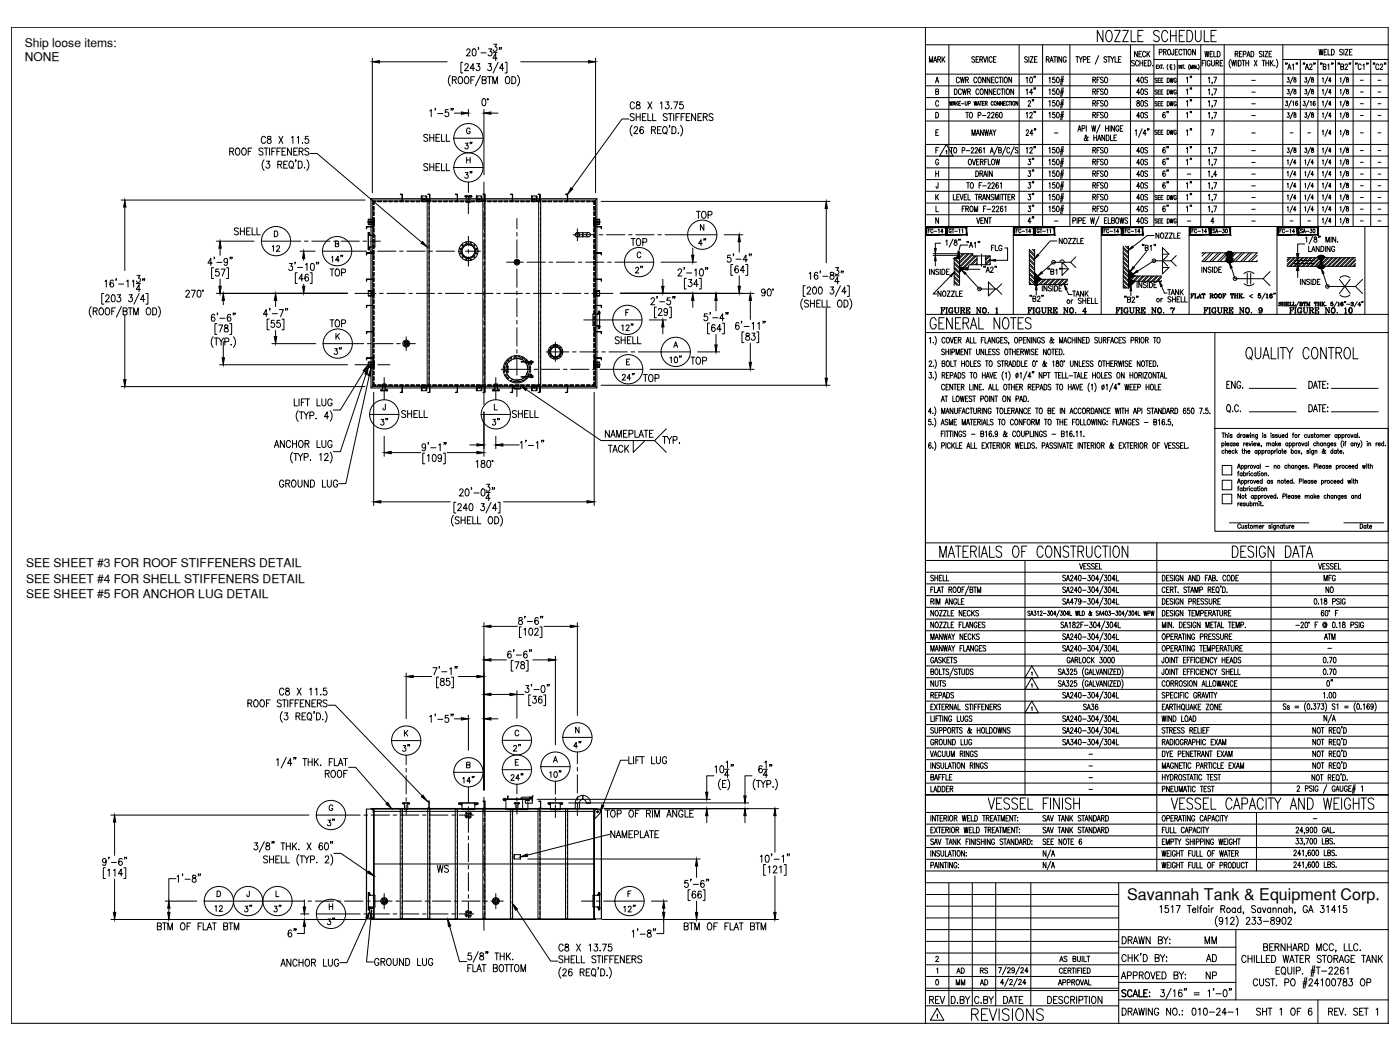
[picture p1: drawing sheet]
<svg xmlns="http://www.w3.org/2000/svg" width="610mm" height="457mm" viewBox="0 0 610 457" stroke-linecap="round" stroke-linejoin="round" font-family="sans-serif">
<defs><g id="words">
<g font-size="8.8">
<text x="476.6" y="19.4">NOZZLE SCHEDULE</text>
<text x="403.9" y="144.6">GENERAL NOTES</text>
<text x="408.2" y="243.8">MATERIALS OF CONSTRUCTION</text>
<text x="535.5" y="243.8">DESIGN DATA</text>
<text x="429" y="353.5">VESSEL FINISH</text>
<text x="508.7" y="353.5">VESSEL CAPACITY AND WEIGHTS</text>
<text x="421.9" y="445.6">REVISIONS</text>
</g>
<text font-size="7.1" x="124.2" y="409.2">6&quot;</text>
<text font-size="7" x="490.8" y="392">Savannah Tank &amp; Equipment Corp.</text>
<g font-size="6.6">
<text x="183.4" y="62.8">SHELL</text>
<text x="183.4" y="75.5">SHELL</text>
<text x="206.4" y="79" transform="rotate(-90 206.4 79)">3&quot;</text>
<text x="302" y="96.3">TOP</text>
<text x="273.8" y="108.3">TOP</text>
<text x="142.5" y="121.4">TOP</text>
<text x="142.5" y="143.6">TOP</text>
<text x="266.7" y="151">SHELL</text>
<text x="299.5" y="159.8">TOP</text>
<text x="269.5" y="166.9">24&quot;</text>
<text x="173.6" y="183.1">SHELL</text>
<text x="221.9" y="183.1">SHELL</text>
<text x="287.2" y="194.4">TYP.</text>
<text x="263.5" y="198.3">TACK</text>
<text x="120.3" y="213.4">GROUND LUG</text>
<text x="173.9" y="328.4">3&quot;</text>
<text x="222.2" y="328.4">2&quot;</text>
<text x="221.2" y="341.1">24&quot;</text>
<text x="262.5" y="357">TOP OF RIM ANGLE</text>
<text x="189.1" y="381">WS</text>
<text x="121" y="421.9">ANCHOR LUG</text>
<text x="487.2" y="427.6">APPROVED BY:</text>
<text x="523.9" y="427.6">NP</text>
<text x="487.2" y="435.3">SCALE:</text>
<text x="403.6" y="438.1">REV</text>
<text x="413.1" y="438.1">D.BY</text>
<text x="423" y="438.1">C.BY</text>
<text x="435.7" y="438.1">DATE</text>
</g>
<g font-size="6.2">
<text x="201.1" y="66">3&quot;</text>
<text x="100.9" y="103.4">SHELL</text>
<text x="303" y="107.9">4&quot;</text>
<text x="275.5" y="119.9">2&quot;</text>
<text x="144.3" y="155.6">3&quot;</text>
<text x="290.7" y="159.1">10&quot;</text>
<text x="279" y="167.2">TOP</text>
<text x="164.4" y="186.3">3&quot;</text>
<text x="213.1" y="186.3">3&quot;</text>
<text x="262.5" y="191.6">NAMEPLATE</text>
<text x="253.6" y="327" transform="rotate(-90 253.6 327)">4&quot;</text>
<text x="238.1" y="339.7">10&quot;</text>
<text x="200.4" y="342.2">14&quot;</text>
<text x="146.4" y="360.9" transform="rotate(-90 146.4 360.9)">3&quot;</text>
<text x="264.6" y="365.8">NAMEPLATE</text>
<text x="105.1" y="398.3">3&quot;</text>
<text x="118.2" y="398.3">3&quot;</text>
<text x="270.6" y="398.3">12&quot;</text>
<text x="67.4" y="406">BTM OF FLAT BTM</text>
<text x="146.4" y="403.9" transform="rotate(-90 146.4 403.9)">3&quot;</text>
<text x="296.7" y="406">BTM OF FLAT BTM</text>
<text x="487.5" y="412">DRAWN BY:</text>
<text x="523.5" y="412">MM</text>
<text x="524.2" y="419.8">AD</text>
<text x="161.9" y="421.6">GROUND LUG</text>
<text x="539.4" y="420.2">CHILLED WATER STORAGE TANK</text>
<text x="487.5" y="443.1">DRAWING NO.:</text>
<text x="517.9" y="443.1">010-24-1</text>
<text x="545.7" y="443.1">SHT 1 OF 6</text>
<text x="577.1" y="443.1">REV. SET 1</text>
</g>
<g font-size="5.7">
<text x="403.6" y="28.2">MARK</text>
<text x="492.8" y="26.1">NECK</text>
<text x="523.5" y="26.1">WELD</text>
<text x="474.5" y="37.4">RFSO</text>
<text x="493.9" y="37.4">40S</text>
<text x="450.8" y="47.6" transform="rotate(-90 450.8 47.6)">2&quot;</text>
<text x="474.5" y="42.3">RFSO</text>
<text x="474.5" y="47.6">RFSO</text>
<text x="493.9" y="42.3">40S</text>
<text x="493.9" y="47.6">80S</text>
<text x="474.5" y="52.6">RFSO</text>
<text x="493.9" y="52.6">40S</text>
<text x="509.8" y="52.6" transform="rotate(-90 509.8 52.6)">6&quot;</text>
<text x="421.9" y="60.3">MANWAY</text>
<text x="474.5" y="67.7">RFSO</text>
<text x="493.9" y="67.7">40S</text>
<text x="509.8" y="67.7" transform="rotate(-90 509.8 67.7)">6&quot;</text>
<text x="450.8" y="73" transform="rotate(-90 450.8 73)">3&quot;</text>
<text x="450.8" y="78" transform="rotate(-90 450.8 78)">3&quot;</text>
<text x="474.5" y="73">RFSO</text>
<text x="474.5" y="78">RFSO</text>
<text x="493.9" y="73">40S</text>
<text x="493.9" y="78">40S</text>
<text x="509.8" y="78" transform="rotate(-90 509.8 78)">6&quot;</text>
<text x="474.5" y="83.3">RFSO</text>
<text x="493.9" y="83.3">40S</text>
<text x="450.8" y="88.2" transform="rotate(-90 450.8 88.2)">3&quot;</text>
<text x="474.5" y="88.2">RFSO</text>
<text x="493.9" y="88.2">40S</text>
<text x="474.5" y="93.5">RFSO</text>
<text x="493.9" y="93.5">40S</text>
<text x="509.8" y="93.5" transform="rotate(-90 509.8 93.5)">6&quot;</text>
<text x="424" y="98.4">VENT</text>
<text x="450.8" y="98.4" transform="rotate(-90 450.8 98.4)">4&quot;</text>
<text x="493.9" y="98.4">40S</text>
<text x="502" y="105.1">NOZZLE</text>
<text x="117.1" y="110.8">12</text>
<text x="430.4" y="110.4">FLG</text>
<text x="408.5" y="137.6">FIGURE NO. 1</text>
<text x="446.3" y="137.6">FIGURE NO. 4</text>
<text x="484.7" y="137.6">FIGURE NO. 7</text>
<text x="522.8" y="137.6">FIGURE NO. 9</text>
<text x="560.2" y="137.6">FIGURE NO. 10</text>
<text x="575.4" y="254">MFG</text>
<text x="576.1" y="259.3">NO</text>
<text x="575.4" y="279.8">ATM</text>
<text x="403.9" y="300.2">NUTS</text>
<text x="581" y="300.2" transform="rotate(-90 581 300.2)">0&quot;</text>
<text x="470.6" y="310.4">SA36</text>
<text x="92.4" y="397.9">12</text>
<text x="415.6" y="425.1">AD</text>
<text x="425.8" y="425.1">RS</text>
</g>
<g font-size="5.3">
<text x="519.6" y="37.4" transform="rotate(-90 519.6 37.4)">1&quot;</text>
<text x="519.6" y="42.3" transform="rotate(-90 519.6 42.3)">1&quot;</text>
<text x="519.6" y="52.6" transform="rotate(-90 519.6 52.6)">1&quot;</text>
<text x="519.6" y="60.3" transform="rotate(-90 519.6 60.3)">1&quot;</text>
<text x="519.6" y="67.7" transform="rotate(-90 519.6 67.7)">1&quot;</text>
<text x="519.6" y="83.3" transform="rotate(-90 519.6 83.3)">1&quot;</text>
<text x="519.6" y="88.2" transform="rotate(-90 519.6 88.2)">1&quot;</text>
<text x="460" y="107.2">NOZZLE</text>
<text x="407.1" y="130.2">NOZZLE</text>
<text x="465.7" y="130.2">TANK</text>
<text x="507.3" y="129.5">TANK</text>
<text x="502.4" y="132.6">or SHELL</text>
<text x="403.9" y="320.3">SUPPORTS &amp; HOLDOWNS</text>
<text x="460" y="419.8">AS BUILT</text>
<text x="415.2" y="430">MM</text>
<text x="425.4" y="430">AD</text>
<text x="459.7" y="430">APPROVAL</text>
</g>
<g font-size="5.2">
<text x="10.8" y="20.6">Ship loose items:</text>
<text x="10.8" y="26.5">NONE</text>
<text x="11.4" y="246.9">SEE SHEET #3 FOR ROOF STIFFENERS DETAIL</text>
<text x="11.4" y="253.9">SEE SHEET #4 FOR SHELL STIFFENERS DETAIL</text>
<text x="11.4" y="260.4">SEE SHEET #5 FOR ANCHOR LUG DETAIL</text>
</g>
<g font-size="4.9">
<text x="488.6" y="102.7">FC-14</text>
<text x="526.7" y="102.7">SA-30</text>
</g>
<g font-size="2.6">
<text x="543.6" y="36.3">-</text>
<text x="543.6" y="41.3">-</text>
<text x="591.3" y="36.3">-</text>
<text x="591.3" y="41.3">-</text>
<text x="598.7" y="36.3">-</text>
<text x="598.7" y="41.3">-</text>
<text x="543.6" y="46.6">-</text>
<text x="591.3" y="46.2">-</text>
<text x="598.7" y="46.2">-</text>
<text x="543.6" y="51.5">-</text>
<text x="591.3" y="51.5">-</text>
<text x="598.7" y="51.5">-</text>
<text x="457.9" y="59.3">-</text>
<text x="543.6" y="59.3">-</text>
<text x="560.6" y="58.9">-</text>
<text x="568.3" y="58.9">-</text>
<text x="591.3" y="58.9">-</text>
<text x="598.7" y="58.9">-</text>
<text x="543.6" y="66.7">-</text>
<text x="543.6" y="72">-</text>
<text x="591.3" y="66.7">-</text>
<text x="591.3" y="72">-</text>
<text x="598.7" y="66.7">-</text>
<text x="598.7" y="72">-</text>
<text x="515.8" y="76.9">-</text>
<text x="543.6" y="76.9">-</text>
<text x="591.3" y="76.9">-</text>
<text x="598.7" y="76.9">-</text>
<text x="543.6" y="82.2">-</text>
<text x="591.3" y="82.2">-</text>
<text x="598.7" y="82.2">-</text>
<text x="543.6" y="87.1">-</text>
<text x="591.3" y="87.1">-</text>
<text x="598.7" y="87.1">-</text>
<text x="543.6" y="92.4">-</text>
<text x="591.3" y="92.4">-</text>
<text x="598.7" y="92.4">-</text>
<text x="457.9" y="97.4">-</text>
<text x="515.8" y="97.4">-</text>
<text x="543.6" y="97.4">-</text>
<text x="560.6" y="97.4">-</text>
<text x="568.3" y="97.4">-</text>
<text x="591.3" y="97.4">-</text>
<text x="598.7" y="97.4">-</text>
<text x="576.8" y="283.6">-</text>
<text x="473.1" y="329.5">-</text>
<text x="473.1" y="334.8">-</text>
<text x="473.1" y="339.7">-</text>
<text x="473.1" y="345">-</text>
<text x="570.4" y="357.7">-</text>
</g>
</g></defs>
<!-- layer: TEXT -->
<g fill="none" stroke="#000" stroke-width=".44">
<path d="M407.4 36.1l.6-2.5 .8 2.5M407.4 39.9l1.2-.2v-.8l-1.2-.2v2.4l1.2-.2 .1-.6-.5-.4M407.6 35.2h.9M415.6 38.7a1.21 1.21 0 0 1 1.2 1.2 1.21 1.21 0 0 1-1.2 1.2zM417.7 34.2a.68 .68 0 0 0-.8-.6 .68 .68 0 0 0-.5 .9v.6a.68 .68 0 0 0 .5 .9 .68 .68 0 0 0 .8-.5M418.2 33.6l.4 2.5 .4-2.5 .5 2.5 .4-2.5M418.6 39.3l-.4-.6a1.25 1.25 0 0 0-.9 1.2 1.25 1.25 0 0 0 .9 1.2l.4-.5M419 38.7l.5 2.4 .4-2.4 .5 2.4 .4-2.4M420.4 34.8l1.1-.1v-1l-1.1-.1v2.5M421.1 34.8l.6 1.3M421.3 39.9l1.2-.2-.1-.9-1.1-.1v2.4M421.9 39.9l.7 1.2"/>
<path d="M424.4 25l-.8-.3-.5 .3 .1 .5a1.06 1.06 0 0 1 1 1.5l-.6 .1-.5-.3M425 25.9h.7M425.4 34.2a.68 .68 0 0 0-.9-.6 .68 .68 0 0 0-.5 .9v.6a.68 .68 0 0 0 .5 .9 .68 .68 0 0 0 .9-.5M426 33.9l.4-.3a1.3 1.3 0 0 1 .9 1.2 1.3 1.3 0 0 1-.9 1.3l-.5-1zM426.2 24.7h-1.2v2.4h1.2M426.2 39.3l-.4-.6a1.27 1.27 0 0 0-.9 1.2 1.27 1.27 0 0 0 .9 1.2l.4-.5M426.7 25.9l1-.2v-.9l-1-.1v2.4M427.1 38.8l.2-.1a1.25 1.25 0 0 1 .9 1.2 1.25 1.25 0 0 1-.9 1.2 1.74 1.74 0 0 1-.2-2.3zM427.3 25.9l.6 1.2M428.2 24.7l.7 2.4 .7-2.4M429.1 33.6v2.5l-1.2-2.5v2.5M430 38.7v2.4l-1.2-2.4v2.4"/>
<path d="M430.1 24.7v2.4M431 33.6v2.5l-1.2-2.5v2.5M431.7 34.8h.7M431.9 38.7v2.4l-1.2-2.4v2.4M432 25.3a.68 .68 0 0 0-.9-.6 .68 .68 0 0 0-.4 .9v.6a.68 .68 0 0 0 .4 .9 .68 .68 0 0 0 .9-.6M432.6 25.9h.7M432.6 39.9h.7M432.9 33.6h-1.2v2.5h1.2M433.7 24.7h-1.1v2.4h1.1M433.7 38.7h-1.1v2.4h1.1M434.6 34.2a.68 .68 0 0 0-.8-.6 .68 .68 0 0 0-.5 .9v.6a.68 .68 0 0 0 .5 .9 .68 .68 0 0 0 .8-.5M435 33.6h1.2"/>
<path d="M435.5 39.3l-.5-.6a1.27 1.27 0 0 0-.8 1.2 1.27 1.27 0 0 0 .8 1.2l.5-.5M435.6 33.6v2.5M435.8 38.7h1.3M436.4 38.7v2.4M436.7 33.6v2.5M437.5 38.7v2.4M437.6 33.7l.2-.1a1.28 1.28 0 0 1 .9 1.2 1.28 1.28 0 0 1-.9 1.3 1.74 1.74 0 0 1-.2-2.4zM438.5 38.8l.1-.1a1.18 1.18 0 0 1 1 1.3 1.18 1.18 0 0 1-1.1 1l-.4-.8zM440.5 33.6v2.5l-1.2-2.5v2.5M441.4 38.7v2.4l-1.3-2.4v2.4M446.9 34.1l.4-.5v2.5M446.9 39.2l.4-.5v2.4"/>
<path d="M447.4 25l-.8-.3-.5 .3 .1 .5a1.06 1.06 0 0 1 1 1.5l-.6 .1-.5-.3M448 24.7v2.4M448.6 24.7h1.2l-1.2 2.4h1.2M448.6 33.7l.2-.1a1.4 1.4 0 0 1 0 2.5l-.5-1.1zM450.4 33.3l-.2 .6M450.4 38.3l-.2 .6M450.5 25.9h.6M450.9 33.3l-.2 .6M450.9 38.3l-.2 .6M451.6 24.7h-1.1v2.4h1.1M455.6 25.9l1-.2v-.9l-1-.1v2.4M456.2 25.9l.6 1.2"/>
<path d="M456.8 34.1l.4-.5v2.5M456.8 39.2l.4-.5v2.4M457.1 27.1l.8-2.4 .7 2.4M457.4 26.3h.9M458.8 24.7h1.2M459.3 33.6h-.9l-.1 1.1a.69 .69 0 0 1 1 0 .69 .69 0 0 1-.1 1 .69 .69 0 0 1-1-.1M459.3 38.7h-.9l-.1 1a.7 .7 0 0 1 1 .1 .7 .7 0 0 1-.1 1 .7 .7 0 0 1-1-.1M459.3 24.7v2.4M460.3 33.7l.2-.1a1.4 1.4 0 0 1 0 2.5l-.5-1.1zM460.3 38.8a1.21 1.21 0 0 1 1.1 1 1.21 1.21 0 0 1-.7 1.3l-.6-.4zM460.4 24.7v2.4M461.8 35.3h1.2"/>
<path d="M461.8 34.7h1.3M461.8 39.7h1.3M462.3 24.7v2.4l-1.2-2.4v2.4M462.4 33.1l-.6 3.8M462.4 38.3l-.6 3.7M463 33.1l-.6 3.8M463 38.3l-.6 3.7M464.3 25.3a.68 .68 0 0 0-.9-.6 .68 .68 0 0 0-.5 .9v.6a.7 .7 0 0 0 .7 .9 .7 .7 0 0 0 .7-.9h-.5M468.4 24.7h1.3M469.1 24.7v2.4M469.8 24.7l.8 1.2v1.2M471.2 24.7l-.6 1.2"/>
<path d="M471.7 25.9h1v-1.1l-1-.1v2.4M473.5 25.9h.7M474.7 24.7h-1.2v2.4h1.2M478.4 24.2l-1.5 3.7M481.9 25l-.8-.3-.4 .3 .1 .5a1.06 1.06 0 0 1 .9 1.5l-.6 .1-.4-.3M482.3 24.7h1.2M482.9 24.7v2.4M483.7 24.7l.7 1.2v1.2M485.1 24.7l-.7 1.2M485.5 24.7v2.4h1.1M487 25.9h.7M488.1 24.7h-1.1v2.4h1.1"/>
<path d="M493.9 26.7l-.4-.4-.8 .4 .1 .4 .8 .5a.63 .63 0 0 1 .3 .9 .63 .63 0 0 1-1 .1l-.2-.2M495.8 26.9a.68 .68 0 0 0-.9-.6 .68 .68 0 0 0-.5 .9v.6a.68 .68 0 0 0 .5 .9 .68 .68 0 0 0 .9-.6M496.3 26.3v2.4M497.6 26.3v2.4M499.4 26.3h-1.1v2.4h1.1M499.9 26.3a1.23 1.23 0 0 1 1.3 1.2 1.23 1.23 0 0 1-1.3 1.2zM501.9 28.5h.1M503.5 29h.4M503.8 34.3l-.8-.2-.1 .6 .8 .4 .1 .6-.3 .2-.6-.2M503.8 39.4l-.3-.3-.6 .3v.4l.6 .3a.5 .5 0 0 1 .2 .8 .5 .5 0 0 1-.8-.1M504.2 28.3h-.7v1.5h.7M504.3 35h.5"/>
<path d="M504.5 28.3l.7 1.5M504.8 22.8l1.1-.3-.1-.9-1-.1v2.4M505.1 34h-.8v1.9h.8M505.1 39.1h-.8v1.9h.8M505.2 28.3l-.7 1.5M505.4 28.3h.8M505.5 35h.6M505.8 28.3v1.5M506.4 34h-.9v1.9h.9M506.4 39.1h-.9v1.9h.9M506.5 29.7h.1M506.6 22.6l1-.1v-.9l-1-.1v2.4"/>
<path d="M507.2 22.6l.6 1.3M508.2 34a.95 .95 0 0 1 1 1 .95 .95 0 0 1-1 .9zM508.2 39.1a.93 .93 0 0 1 1 1 .93 .93 0 0 1-1 .9zM508.6 28l-.4 1 .4 1.3M508.7 21.6l.2-.1a1.28 1.28 0 0 1 .9 1.2 1.28 1.28 0 0 1-.9 1.2 1.78 1.78 0 0 1-.2-2.3zM509.5 34l.3 1.9 .4-1.9 .3 1.9 .4-1.9M509.5 39.1l.3 1.9 .4-1.9 .3 1.9 .4-1.9M509.7 28.6v1.6h.7M510.2 28.5a.42 .42 0 0 0-.5-.4 .42 .42 0 0 0-.3 .6l.3 1 .5-.4M511.1 21.5l-.1 2.2-.5 .2-.3-.8M511.2 28a1.95 1.95 0 0 1 0 2.3M511.8 22.6h.7"/>
<path d="M512.2 34.5a.53 .53 0 0 0-.6-.5 .53 .53 0 0 0-.4 .7v.5a.54 .54 0 0 0 .5 .7 .54 .54 0 0 0 .5-.7h-.3M512.2 39.6a.53 .53 0 0 0-.6-.5 .53 .53 0 0 0-.4 .8v.4a.54 .54 0 0 0 .5 .7 .54 .54 0 0 0 .5-.7h-.3M512.9 21.5h-1.1v2.4h1.1M513.3 28.3v1.6M514.5 28.3v1.6l-.7-1.6v1.6M514.6 22l-.4-.5a1.28 1.28 0 0 0-.9 1.2 1.28 1.28 0 0 0 .9 1.2l.4-.5M514.8 28.3h.8M515.2 28.3v1.6M515.6 21.5v2.4M515.9 29.7h.1M516.7 21.5v2.4M517.6 21.6l.2-.1a1.3 1.3 0 0 1 .9 1.2 1.3 1.3 0 0 1-.9 1.2 1.67 1.67 0 0 1-.2-2.3z"/>
<path d="M517.9 28.1l-.3 1 .3 1.3M518.3 29.9v-1.6l.4 1.6 .5-1.6v1.6M519.6 28.3v1.6M520.5 21.5v2.4l-1.2-2.4v2.4M520.8 28.3v1.6l-.7-1.6v1.6M521.3 29.7h.1M521.7 28.1l.4 1-.4 1.3M524.6 26.3h-1.2v2.4M525 26.3v2.4M526.1 34.1l.5-.5v2.5M526.1 39.2l.5-.5v2.4M527 26.9a.68 .68 0 0 0-.9-.6 .68 .68 0 0 0-.5 .9v.6a.7 .7 0 0 0 .7 .9 .7 .7 0 0 0 .7-.9h-.5"/>
<path d="M527.5 26.3v1.8l.6 .6 .6-.3 .1-2.1M527.9 35.9l-.2 .6M528.5 33.6h1.2l-.8 2.5M528.5 38.7h1.2l-.8 2.4M529.5 27.5l1-.2v-.9l-1-.1v2.4M530.1 27.5l.6 1.2M532.5 26.3h-1.2v2.4h1.2M535.8 25.8a3 3 0 0 0 0 3.7M536.3 26.3l.4 2.4 .5-2.4 .4 2.4 .4-2.4M537.8 23.5l1.1-.1v-1l-1.1-.1v2.5M538.5 23.5l.6 1.3M538.6 26.3v2.4"/>
<path d="M539.2 26.3a1.23 1.23 0 0 1 1.3 1.2 1.23 1.23 0 0 1-1.3 1.2zM539.7 23.5h.7M540.8 22.3h-1.1v2.5h1.1M540.8 26.3h1.2M541.3 23.6l1.1-.1v-1.1l-1.1-.1v2.5M541.4 26.3v2.4M542.5 26.3v2.4M542.5 27.5h1.2M542.9 24.8l.7-2.5 .7 2.5M543.2 23.9h.9M543.7 26.3v2.4M544.7 22.3a1.21 1.21 0 0 1 1.3 1.2 1.21 1.21 0 0 1-1.3 1.3z"/>
<path d="M546.2 26.3l1.2 2.4M547.4 26.3l-1.2 2.4M549.6 22.7l-.5-.4-.8 .4 .2 .6 .7 .3a.65 .65 0 0 1 .2 1.1 .65 .65 0 0 1-1.1-.3M549.6 26.3h1.2M550.2 22.3v2.5M550.2 26.3v2.4M550.8 22.3h1.2l-1.2 2.5h1.2M551.2 27.5h1.2M551.2 26.3v2.4M552.4 26.3v2.4M552.6 23.5h.7M553.2 26.3v2.4"/>
<path d="M553.6 27.3l.8 1.4M553.7 22.3h-1.1v2.5h1.1M554.4 26.3l-1.2 1.6M555.1 28.5h.1M555.8 25.8a3.2 3.2 0 0 1 0 3.7M559.9 27.5l-.1 .6M560.5 27.5l-.2 .6M560.6 33.9h.7l-.4 .7a.56 .56 0 0 1 .5 .8 .56 .56 0 0 1-1 0M560.6 38.9h.7l-.4 .8a.56 .56 0 0 1 .5 .8 .56 .56 0 0 1-1 0M560.7 30.3l.7-2.5 .7 2.5M561 29.5h.9M562.7 28.3l.5-.5v2.5"/>
<path d="M563 33.5l-1.3 3M563 38.6l-1.3 3M563.5 33.9v.6a.65 .65 0 0 1 .8 .6 .65 .65 0 0 1-.8 .6 .97 .97 0 0 1 .8-1.4l-.1-.4zM563.5 39.1v.5a.63 .63 0 0 1 .8 .6 .63 .63 0 0 1-.8 .6 .79 .79 0 0 1 .7-1.2v-.5zM564.5 27.5l-.2 .6M565 27.5l-.2 .6M567.6 27.5l-.2 .6M568.1 27.5l-.2 .6M568.2 33.9h.8l-.4 .7a.56 .56 0 0 1 .5 .8 .56 .56 0 0 1-1 0M568.2 38.9h.8l-.4 .8a.56 .56 0 0 1 .5 .8 .56 .56 0 0 1-1 0M568.4 30.3l.7-2.5 .7 2.5M568.6 29.5h.9"/>
<path d="M570.2 28.4l.4-.6 .7 .5-1.2 2h1.3M570.7 33.5l-1.3 3M570.7 38.6l-1.3 3M571.1 33.9v.4a.85 .85 0 0 1 .8 .6 .85 .85 0 0 1-.2 .9 .62 .62 0 0 1-.7-.7 .62 .62 0 0 1 .7-.5l.2-.7zM571.1 39.1v.3a1.03 1.03 0 0 1 .8 1.4 .6 .6 0 0 1-.9-.5 .6 .6 0 0 1 .7-.6l.2-.6zM572.1 27.5l-.1 .6M572.7 27.5l-.2 .6M574.3 21.5l.4 2.4 .5-2.4 .4 2.4 .5-2.4M575.1 27.5l-.1 .6M575.6 27.5l-.1 .6M575.8 34.2l.3-.3v1.9M575.8 39.3l.3-.4v2"/>
<path d="M576.2 29l1-.1v-.9l-1-.2v2.5l1.1-.2 .1-.6-.5-.5M576.6 22.6h.7M577.7 21.5h-1.1v2.4h1.1M578.2 28.3l.4-.5v2.5M578.2 33.5l-1.3 3M578.2 38.6l-1.3 3M578.3 21.5v2.4h1M579.6 35.2h-1l.6-1.3v1.9M579.7 21.5a1.23 1.23 0 0 1 1.3 1.2 1.23 1.23 0 0 1-1.3 1.2zM579.9 27.5l-.2 .6M580.5 27.5l-.2 .6M582.8 27.5l-.2 .6"/>
<path d="M583.3 27.5l-.2 .6M583.5 34.2l.3-.3v1.9M583.5 39.3l.3-.4v2M583.8 29l1.1-.1v-.9l-1.1-.2v2.5l1.1-.2 .1-.6-.4-.5M584.5 21.8l-.4-.3-.6 .1-.1 .7a1.06 1.06 0 0 1 1 1.5l-.6 .1-.5-.3M585.2 21.5v2.4M585.7 28.4l.1-.3a.54 .54 0 0 1 .7-.1 .54 .54 0 0 1 .1 .8l-1 1.5h1.2M585.8 21.5h1.2l-1.2 2.4h1.2M585.9 33.5l-1.3 3M585.9 38.6l-1.3 3M586.3 33.9v.6a.65 .65 0 0 1 .9 .6 .65 .65 0 0 1-.9 .6 .97 .97 0 0 1 .8-1.4v-.4zM586.3 39.1v.5a.63 .63 0 0 1 .9 .6 .63 .63 0 0 1-.9 .6 .79 .79 0 0 1 .8-1.2v-.5z"/>
<path d="M587.6 27.5l-.2 .6M587.6 22.6h.7M588.1 27.5l-.2 .6M588.8 21.5h-1.2v2.4h1.2M590.4 27.5l-.2 .6M591 27.5l-.2 .6M592.7 28.4a.68 .68 0 0 0-.9-.5 .68 .68 0 0 0-.4 .9v.6a.68 .68 0 0 0 .4 .9 .68 .68 0 0 0 .9-.6M593.5 28.3l.4-.5v2.5M595.2 27.5l-.1 .6M595.7 27.5l-.1 .6M598.1 27.5l-.2 .6M598.6 27.5l-.2 .6"/>
<path d="M600.4 28.4a.68 .68 0 0 0-.9-.5 .68 .68 0 0 0-.5 .9v.6a.68 .68 0 0 0 .5 .9 .68 .68 0 0 0 .9-.6M600.9 28.4l.1-.3a.56 .56 0 0 1 .8-.1 .56 .56 0 0 1 .1 .8l-1 1.5h1.2M602.9 27.5l-.2 .6M603.4 27.5l-.2 .6M407.4 48.9a1.21 1.21 0 0 1 1.3 1.2 1.21 1.21 0 0 1-1.3 1.2zM407.5 57.7h.7M408.6 56.5h-1.1v2.5h1.1M408.7 44.4a.68 .68 0 0 0-.8-.6 .68 .68 0 0 0-.5 .9v.6a.68 .68 0 0 0 .5 .9 .68 .68 0 0 0 .8-.5M413.6 45.9v-1.8l.5 1.8 .5-1.8v1.8M414.9 45.9l.5-1.8 .5 1.8M415.1 45.3h.6M416.2 44.1v1.8"/>
<path d="M416.5 44.9l.6 1M417.1 44.1l-.9 1.2M417.5 45h.5M418.3 44.1h-.8v1.8h.8M418.7 45.2h1.1M420.3 44.1v1.3l.4 .5 .5-.5v-1.3M420.5 48.9h1.2M421.1 48.9v2.4M421.6 45.1l.8-.1v-.8l-.8-.1v1.8M422.4 49a1.12 1.12 0 0 1 1.1 1.1 1.12 1.12 0 0 1-1.1 1.2l-.4-.9zM424.1 44.1l.3 1.8 .4-1.8 .3 1.8 .3-1.8M425.6 45.9l.4-1.8 .5 1.8"/>
<path d="M425.7 45.3h.7M425.9 50.2l1.1-.1v-1.1l-1.1-.1v2.4M426.7 44.1h.8M427.1 44.1v1.8M427.8 50.3h1.5M427.8 45h.6M428.7 44.1h-.9v1.8h.9M429 45l.8-.1v-.6l-.8-.2v1.8M429.5 45l.4 .9M430.1 49.5l.1-.5 .5-.1 .4 .7-1.2 1.7h1.3M431.8 49.5l.1-.4a.57 .57 0 0 1 .8-.1 .57 .57 0 0 1 .1 .9l-1.1 1.4h1.2M432.5 44.6a.49 .49 0 0 0-.6-.5 .49 .49 0 0 0-.3 .7v.4a.48 .48 0 0 0 .3 .7 .48 .48 0 0 0 .6-.4"/>
<path d="M433.1 44.2l.1-.1a.83 .83 0 0 1 .7 .9 .83 .83 0 0 1-.8 .8l-.3-.6zM434.6 49.3l-.4-.4a1.4 1.4 0 0 0 0 2.4 .72 .72 0 0 0 .4-.8 .72 .72 0 0 0-.8-.6l-.3 .6M435.2 44.1v1.8l-.9-1.8v1.8M435.5 49l.2-.1a1.4 1.4 0 0 1 0 2.4l-.5-1zM436.5 44.1v1.8l-.9-1.8v1.8M437 45h.5M437.8 44.1h-.8v1.8h.8M439.1 44.6a.49 .49 0 0 0-.6-.4 .49 .49 0 0 0-.4 .6v.4a.48 .48 0 0 0 .4 .7 .48 .48 0 0 0 .6-.4M439.3 44.1h.9M439.7 44.1v1.8M440.5 44.1v1.8M441.2 44.2l.1-.1a.84 .84 0 0 1 .7 .9 .84 .84 0 0 1-.8 .8l-.3-.6z"/>
<path d="M443.2 44.1v1.8l-.9-1.8v1.8M446.8 57.1l.1-.3a.56 .56 0 0 1 .8-.2 .56 .56 0 0 1 .1 .8l-1.1 1.6h1.3M446.9 49.4l.4-.5v2.4M448.4 49.5l.2-.5a.67 .67 0 0 1 .9 .3 .67 .67 0 0 1-.3 .9l-.9 1.1h1.3M449.7 40.3h-1.4l.9-1.6v2.4M449.8 58.2h-1.3l.9-1.7v2.5M450.5 56.2l-.2 .6M451 56.2l-.2 .6M456.8 44.3l.4-.5v2.5M456.8 49.4l.4-.5v2.4M459.3 43.8h-.9l-.1 1.1a.69 .69 0 0 1 1 0 .69 .69 0 0 1-.1 1 .69 .69 0 0 1-1-.1M459.3 48.9h-.9l-.1 1a.7 .7 0 0 1 1 .1 .7 .7 0 0 1-.1 1 .7 .7 0 0 1-1-.1"/>
<path d="M460.3 43.9l.2-.1a1.4 1.4 0 0 1 0 2.5l-.5-1.1zM460.3 49a1.21 1.21 0 0 1 1.1 1 1.21 1.21 0 0 1-.7 1.3l-.6-.4zM461.8 40.5h1.2M461.8 45.5h1.2M461.8 50.7h1.2M461.8 44.9h1.3M461.8 49.9h1.3M462.4 43.3l-.6 3.8M462.4 48.5l-.6 3.7M463 43.3l-.6 3.8M463 48.5l-.6 3.7M469.3 57.2l.7-2.5 .7 2.5"/>
<path d="M469.6 56.4h.9M471.2 56l1-.1 .1-1-1.1-.2v2.5M473 54.7v2.5M473.8 59.8l-.1-.2a1.31 1.31 0 0 1-1.4 1.6l-.1-.9 .9-.9-.3-.6-.2 .9 .8 1.5 .4-.2M475.4 54.7l.4 2.5 .4-2.5 .5 2.5 .4-2.5M476.3 58.8v2.4M476.3 60h1.2M477.5 58.8v2.4M479 54.3l-1.5 3.7M481 58.8v2.4l-1.2-2.4v2.4M481.4 54.7v2.5M481.4 55.9h1.2"/>
<path d="M481.7 58.8a1.23 1.23 0 0 1 1.3 1.2 1.23 1.23 0 0 1-1.3 1.2zM482.6 54.7v2.5M483.3 54.7v2.5M483.6 58.8v2.4h1M485 60h.7M485.3 54.7v2.5l-1.3-2.5v2.5M486.2 58.8h-1.2v2.4h1.2M487.2 55.3a.68 .68 0 0 0-.9-.6 .68 .68 0 0 0-.5 1v.5a.7 .7 0 0 0 .7 1 .7 .7 0 0 0 .7-1h-.5M487.8 55.9h.7M488.9 54.7h-1.1v2.5h1.1M494.4 57l.4-.5v2.5M497.3 56l-1.5 3.8"/>
<path d="M499.1 58.2h-1.4l.9-1.7v2.5M499.8 56.2l-.2 .6M500.3 56.2l-.2 .6M503.8 44.5a.47 .47 0 0 0-.8-.2 .47 .47 0 0 0 .1 .8l.6 .2 .1 .6-.3 .2-.6-.2M503.8 56.9l-.3-.2-.6 .2 .9 1.1-.3 .5-.6-.2M504.3 45.2h.5M504.3 40h.5M504.3 57.6h.5M505.1 44.2h-.8v1.9M505.1 56.7h-.8v1.8h.8M505.5 45.2h.6M505.5 40h.6"/>
<path d="M505.5 57.6h.6M506.4 44.2h-.9v1.9M506.4 56.7h-.9v1.8h.9M508.2 44.2a.95 .95 0 0 1 1 1 .95 .95 0 0 1-1 .9zM508.2 56.7a.93 .93 0 0 1 1 .9 .93 .93 0 0 1-1 .9zM509.5 44.2l.3 1.9 .4-1.9 .3 1.9 .4-1.9M509.5 56.7l.3 1.8 .4-1.8 .3 1.8 .4-1.8M512.2 44.7a.53 .53 0 0 0-.6-.5 .53 .53 0 0 0-.4 .7v.5a.54 .54 0 0 0 .5 .7 .54 .54 0 0 0 .5-.7h-.3M512.2 57.1a.53 .53 0 0 0-.6-.4 .53 .53 0 0 0-.4 .6v.5a.54 .54 0 0 0 .5 .7 .54 .54 0 0 0 .5-.7h-.3M516.6 44.3l.4-.5v2.5M526.1 44.3l.5-.5v2.5M526.1 49.4l.5-.5v2.4"/>
<path d="M527.3 56.5h1.3l-.9 2.5M527.9 41l-.2 .6M527.9 46.1l-.2 .6M527.9 51.3l-.2 .5M528.5 43.8h1.2l-.8 2.5M528.5 48.9h1.2l-.8 2.4M559.9 44.1h.7l-.4 .7a.56 .56 0 0 1 .5 .9 .56 .56 0 0 1-1-.1M560.6 49.1h.7l-.4 .8a.56 .56 0 0 1 .5 .8 .56 .56 0 0 1-1 0M562.3 43.7l-1.2 3M562.9 44.4l.3-.3v1.9M563 48.8l-1.3 3M563.5 49.3v.5a.63 .63 0 0 1 .8 .6 .63 .63 0 0 1-.8 .6 .79 .79 0 0 1 .7-1.2v-.5z"/>
<path d="M565 44.3l-.1-.2a.97 .97 0 0 0-.9 .8 .97 .97 0 0 0 .5 1.1 .56 .56 0 0 0 .5-.7 .56 .56 0 0 0-.7-.4l-.2 .5M567.5 44.1h.8l-.4 .7a.56 .56 0 0 1 .5 .9 .56 .56 0 0 1-1-.1M568.2 49.1h.8l-.4 .8a.56 .56 0 0 1 .5 .8 .56 .56 0 0 1-1 0M570 43.7l-1.3 3M570.5 44.4l.4-.3v1.9M570.7 48.8l-1.3 3M571.1 49.3v.3a1.03 1.03 0 0 1 .8 1.4 .6 .6 0 0 1-.9-.5 .6 .6 0 0 1 .7-.6l.2-.6zM572.6 44.3l-.1-.2a.97 .97 0 0 0-.9 .8 .97 .97 0 0 0 .6 1.1 .56 .56 0 0 0 .5-.7 .56 .56 0 0 0-.7-.4l-.2 .5M575.8 57.1l.3-.3v1.9M575.8 49.5l.3-.4v2M575.8 44.4l.3-.3v1.9M578.2 56.4l-1.3 3"/>
<path d="M578.2 48.8l-1.3 3M578.2 43.7l-1.3 3M579.6 58.1h-1l.6-1.3v1.9M579.6 50.4h-1l.6-1.3v2M579.6 45.4h-1l.6-1.3v1.9M579.6 40.2h-1l.6-1.3v2M583.5 57.1l.3-.3v1.9M583.5 49.5l.3-.4v2M583.5 44.4l.3-.3v1.9M585.9 56.4l-1.3 3M585.9 48.8l-1.3 3M585.9 43.7l-1.3 3"/>
<path d="M586.3 56.8v.6a.65 .65 0 0 1 .9 .6 .65 .65 0 0 1-.9 .6 .81 .81 0 0 1 .8-1.2v-.6zM586.3 49.3v.5a.63 .63 0 0 1 .9 .6 .63 .63 0 0 1-.9 .6 .79 .79 0 0 1 .8-1.2v-.5zM586.3 44.1v.6a.65 .65 0 0 1 .9 .6 .65 .65 0 0 1-.9 .6 .81 .81 0 0 1 .8-1.2v-.6zM407.4 74.4v2.5M407.4 75.6h1.3M407.5 65.4h.7M408.5 79.5l-.2 2.4h-.5l-.2-.8M408.6 64.2h-1.1v2.5M408.7 74.4v2.5M408.7 69.9a.68 .68 0 0 0-.8-.6 .68 .68 0 0 0-.5 1v.6a.7 .7 0 0 0 .7 .9 .7 .7 0 0 0 .6-.9h-.5M411.9 65.8l.3-.3v1.5M412.1 62.9l2.9 5.1h-5.9z"/>
<path d="M413.7 64.2h1.2M414.3 64.2v2.4M415.6 64.4l.1-.2a1.24 1.24 0 0 1 .9 1.2 1.24 1.24 0 0 1-.9 1.2 1.63 1.63 0 0 1-.1-2.2zM419 65.5l1-.1v-1l-1-.2v2.4M420.7 65.6h1.5M420.9 79.5h1.2M421.5 79.5v2.5M422 69.5l.2-.2a1.3 1.3 0 0 1 .9 1.3 1.3 1.3 0 0 1-.9 1.2 1.68 1.68 0 0 1-.2-2.3zM422.8 79.7l.2-.2a1.28 1.28 0 0 1 .9 1.3 1.28 1.28 0 0 1-.9 1.2 1.74 1.74 0 0 1-.2-2.3zM422.9 64.8l.1-.3a.54 .54 0 0 1 .8-.1 .54 .54 0 0 1 0 .8l-1 1.4h1.2M423.4 69.3l.7 2.5 .7-2.5M424.6 64.8l.1-.3a.54 .54 0 0 1 .8-.1 .54 .54 0 0 1 0 .8l-1 1.4h1.2"/>
<path d="M424.9 74.4a1.23 1.23 0 0 1 1.2 1.2 1.23 1.23 0 0 1-1.2 1.3zM425.2 70.5h.7M426.4 69.3h-1.2v2.5h1.2M426.7 75.6l1.1-.1v-1l-1.1-.1v2.5M426.9 70.5l1-.1 .1-.9-1.1-.2v2.5M427.3 64.6l-.3-.4a1.41 1.41 0 0 0-.1 2.4 .7 .7 0 0 0 .5-.8 .7 .7 0 0 0-.9-.5l-.2 .6M427.3 75.6l.6 1.3M427.5 79.5h-1.2v2.5M427.5 70.5l.6 1.3M428.1 64.7l.5-.5v2.4M428.3 76.9l.7-2.5 .7 2.5M428.5 76.1h.9"/>
<path d="M428.7 70.5h.7M429.8 69.3h-1.1v2.5M430.1 74.4v2.5M430.3 69.3v2.5h1.1M431.2 66.6l.7-2.4 .6 2.4M431.4 65.9h.9M432 69.5l.2-.2a1.28 1.28 0 0 1 .9 1.3 1.28 1.28 0 0 1-.9 1.2 1.74 1.74 0 0 1-.2-2.3zM432 74.4v2.5l-1.2-2.5v2.5M433.5 69.3l.4 2.5 .5-2.5 .4 2.5 .5-2.5M434.3 63.8l-1.5 3.6M434.7 79.9l-.3-.4a1.44 1.44 0 0 0-.1 2.5 .72 .72 0 0 0 .5-.9 .72 .72 0 0 0-.9-.5l-.3 .5M434.8 65.4l1-.1v-.9l-1-.2v2.4l1.1-.2v-.8l-.3-.2"/>
<path d="M435.6 80l.4-.5v2.5M438 63.8l-1.6 3.6M439.7 64.8a.67 .67 0 0 0-.9-.5 .67 .67 0 0 0-.4 .9v.5a.66 .66 0 0 0 .4 .9 .66 .66 0 0 0 .9-.5M441.6 63.8l-1.5 3.6M443.2 64.6l-.4-.4-.8 .4 .2 .6 .8 .4a.63 .63 0 0 1 0 1 .63 .63 0 0 1-1-.3M446.9 64.7l.4-.5v2.5M447.8 79.5h.9l-.5 1a.69 .69 0 0 1 .6 1 .69 .69 0 0 1-1.2 0M448.4 64.8l.4-.6 .7 .5-1.2 2h1.3M450.4 63.9l-.2 .6M450.9 63.9l-.2 .6M456.8 64.7l.4-.5v2.5M456.8 69.8l.4-.5v2.5"/>
<path d="M456.8 74.9l.4-.5v2.5M456.8 80l.4-.5v2.5M459.3 64.2h-.9l-.1 1.1a.7 .7 0 0 1 1 0 .7 .7 0 0 1-.1 1 .7 .7 0 0 1-1-.1M459.3 69.3h-.9v1a.74 .74 0 0 1 1.1 .7 .74 .74 0 0 1-1.2 .5l-.1-.2M459.3 74.4h-.9l-.1 1.1a.7 .7 0 0 1 1 0 .7 .7 0 0 1-.1 1 .7 .7 0 0 1-1-.1M459.3 79.5h-.9v1a.74 .74 0 0 1 1.1 .7 .74 .74 0 0 1-1.2 .5l-.1-.2M460.3 64.3l.2-.1a1.4 1.4 0 0 1 0 2.5l-.5-1.1zM460.3 69.5l.2-.2a1.4 1.4 0 0 1 0 2.5l-.5-1.1zM460.3 74.5l.2-.1a1.4 1.4 0 0 1 0 2.5l-.5-1.1zM460.3 79.7l.2-.2a1.4 1.4 0 0 1 0 2.5l-.5-1.1zM461.8 66h1.2M461.8 71.1h1.2"/>
<path d="M461.8 76.2h1.2M461.8 65.3h1.3M461.8 70.4h1.3M461.8 75.5h1.3M462.4 63.7l-.6 3.8M462.4 68.9l-.6 3.7M462.4 73.9l-.6 3.8M462.4 79.1l-.6 3.7M463 63.7l-.6 3.8M463 68.9l-.6 3.7M463 73.9l-.6 3.8M463 79.1l-.6 3.7"/>
<path d="M477.9 61.2l.7-2.4 .8 2.4M478.2 60.4h.9M507.4 69.7l-.4-.4a1.44 1.44 0 0 0-.1 2.5 .72 .72 0 0 0 .5-.9 .72 .72 0 0 0-.8-.5l-.3 .5M507.4 79.9l-.4-.4a1.44 1.44 0 0 0-.1 2.5 .72 .72 0 0 0 .5-.9 .72 .72 0 0 0-.8-.5l-.3 .5M516.6 69.8l.4-.5v2.5M526.1 74.9l.4-.5v2.5M526.1 64.7l.5-.5v2.5M526.1 69.8l.5-.5v2.5M526.1 80l.5-.5v2.5M527.8 76.7l-.1 .6M527.9 66.5l-.2 .6M527.9 71.7l-.2 .5"/>
<path d="M528.5 64.2h1.2l-.8 2.5M528.5 69.3h1.2l-.8 2.5M528.5 79.5h1.2l-.8 2.5M529.8 76.1h-1.3l.8-1.7v2.5M560.5 69.9l.4-.3v1.9M560.5 75l.4-.3v1.9M560.6 64.5h.7l-.4 .7a.56 .56 0 0 1 .5 .8 .56 .56 0 0 1-1 .1M562.9 69.2l-1.3 3M562.9 74.3l-1.3 3M562.9 79.4l-1.3 3M563 64.1l-1.3 3M563.5 64.5v.6a.65 .65 0 0 1 .8 .6 .65 .65 0 0 1-.8 .6 .81 .81 0 0 1 .7-1.2v-.6z"/>
<path d="M564.3 70.9h-1.1l.7-1.3v1.9M564.3 76h-1.1l.7-1.3v1.9M568.1 69.9l.4-.3v1.9M568.1 75l.4-.3v1.9M568.2 64.5h.8l-.4 .7a.56 .56 0 0 1 .5 .8 .56 .56 0 0 1-1 .1M570.5 69.2l-1.2 3M570.5 74.3l-1.2 3M570.5 79.4l-1.2 3M570.7 64.1l-1.3 3M571.1 64.5v.4a1.03 1.03 0 0 1 .8 1.4 .6 .6 0 0 1-.9-.4 .6 .6 0 0 1 .7-.7l.2-.7zM571.9 70.9h-1l.7-1.3v1.9M571.9 76h-1l.7-1.3v1.9"/>
<path d="M575.8 64.8l.3-.3v1.9M575.8 69.9l.3-.3v1.9M575.8 75l.3-.3v1.9M578.2 64.1l-1.3 3M578.2 69.2l-1.3 3M578.2 74.3l-1.3 3M578.2 79.4l-1.3 3M579.6 65.8h-1l.6-1.3v1.9M579.6 70.9h-1l.6-1.3v1.9M579.6 76h-1l.6-1.3v1.9M583.5 64.8l.3-.3v1.9M583.5 69.9l.3-.3v1.9"/>
<path d="M583.5 75l.3-.3v1.9M585.9 64.1l-1.3 3M585.9 69.2l-1.3 3M585.9 74.3l-1.3 3M585.9 79.4l-1.3 3M586.3 64.5v.6a.65 .65 0 0 1 .9 .6 .65 .65 0 0 1-.9 .6 .81 .81 0 0 1 .8-1.2v-.6zM586.3 69.7v.5a.65 .65 0 0 1 .9 .6 .65 .65 0 0 1-.9 .6 .97 .97 0 0 1 .8-1.4v-.3zM586.3 74.7v.6a.63 .63 0 0 1 .9 .6 .63 .63 0 0 1-.9 .6 .79 .79 0 0 1 .8-1.2v-.6zM586.3 79.9v.5a.65 .65 0 0 1 .9 .6 .65 .65 0 0 1-.9 .6 .97 .97 0 0 1 .8-1.4v-.3zM405 99.8h-.8v1.6M407.4 84.6v2.5M407.5 89.7v2.5h1.1"/>
<path d="M407.9 85.7l.8 1.4M408.7 94.8v2.5l-1.3-2.5v2.5M408.7 84.6l-1.3 1.7M414.5 99.8h.9M414.9 99.8v1.6M415.1 84.6v2.5h1.1M416.6 85.8h.7M417.7 84.6h-1.1v2.5h1.1M418 84.6l.7 2.5 .7-2.5M419 90.9h.7M419.8 85.8h.7M420.1 89.7h-1.1v2.5"/>
<path d="M420.5 90.9l1.1-.1 .1-.9-1.2-.2v2.5M421 84.6h-1.2v2.5h1.2M421.2 90.9l.6 1.3M421.5 84.6v2.5h1.1M422.6 89.9l.2-.2a1.28 1.28 0 0 1 .9 1.3 1.28 1.28 0 0 1-.9 1.2 1.74 1.74 0 0 1-.2-2.3zM424.3 92.2v-2.5l.7 2.5 .7-2.5v2.5M424.5 84.6h1.3M425.2 84.6v2.5M426.2 85.8l1.1-.1v-1l-1.1-.1v2.5M426.3 80.7h.7M426.8 85.8l.7 1.3M427.8 87.1l.7-2.5 .7 2.5"/>
<path d="M427.9 80.9h1.6M428.1 86.3h.8M428.2 90.9h.7M429.4 89.7h-1.2v2.5M429.8 91.1h1.6M430.2 80.1l.1-.4a.56 .56 0 0 1 .7 0 .56 .56 0 0 1 .1 .8l-1 1.5h1.2M430.9 84.6v2.5l-1.3-2.5v2.5M431.9 80.1l.1-.4a.57 .57 0 0 1 .8 0 .57 .57 0 0 1 .1 .8l-1.1 1.5h1.3M432.1 90.3l.3-.6 .7 .5-1.1 2h1.2M432.7 85l-.4-.4-.8 .4 .1 .5 .9 .5a.64 .64 0 0 1 0 1 .64 .64 0 0 1-1-.3M433.3 87.1v-2.5l.7 2.5 .7-2.5v2.5M433.8 90.3l.1-.4a.57 .57 0 0 1 .8 0 .57 .57 0 0 1 .1 .8l-1.1 1.5h1.3"/>
<path d="M435.4 84.6v2.5M435.8 84.6h1.3M436.4 84.6v2.5M436.7 90.1l-.4-.4a1.49 1.49 0 0 0-.1 2.5 .72 .72 0 0 0 .5-.9 .72 .72 0 0 0-.9-.5l-.2 .6M437.2 84.6h1.3M437.5 90.2l.5-.5v2.5M437.8 84.6v2.5M438.9 85.8h.7M440 84.6h-1.1v2.5h1.1M440.6 85.8l1-.1v-1l-1-.1v2.5M441.2 85.8l.6 1.3M443.3 99.8h-.8v1.6"/>
<path d="M447.8 89.7h.9l-.5 1a.7 .7 0 0 1 .6 1 .7 .7 0 0 1-1.2 0M452.8 99.8h.9M453.2 99.8v1.6M456.8 85.1l.4-.5v2.5M456.8 90.2l.4-.5v2.5M459.3 84.6h-.9l-.1 1.1a.7 .7 0 0 1 1 0 .7 .7 0 0 1-.1 1 .7 .7 0 0 1-1-.1M459.3 89.7h-.9l-.1 1.1a.69 .69 0 0 1 1 .1 .69 .69 0 0 1-.1 .9 .69 .69 0 0 1-1-.1M460.3 84.7l.2-.1a1.4 1.4 0 0 1 0 2.5l-.5-1.1zM460.3 89.9l.2-.2a1.4 1.4 0 0 1 0 2.5l-.5-1.1zM461.8 81.3h1.2M461.8 86.4h1.2M461.8 91.5h1.2"/>
<path d="M461.8 80.6h1.3M461.8 85.7h1.3M461.8 90.8h1.3M462.4 84.1l-.6 3.8M462.4 89.3l-.6 3.7M463 84.1l-.6 3.8M463 89.3l-.6 3.7M467.1 96.1l1.1-.1v-1.1l-1.1-.1v2.5M469 94.8v2.5M469.7 96.1l1-.1v-1.1l-1-.1v2.5M471.5 96h.7M472.6 94.8h-1.1v2.5h1.1"/>
<path d="M474.8 94.8l.5 2.5 .4-2.5 .5 2.5 .4-2.5M478.5 94.3l-1.5 3.8M480.9 96h.7M481.6 99.8h-.9v1.6M482 94.8h-1.1v2.5h1.1M482.5 94.8v2.5h1.1M484 96l1.2-.2-.1-.9-1.1-.1v2.5l1.2-.2 .1-.6-.5-.5M486.1 94.9l.2-.1a1.3 1.3 0 0 1 .9 1.2 1.3 1.3 0 0 1-.9 1.3 1.63 1.63 0 0 1-.2-2.4zM487.6 94.8l.4 2.5 .5-2.5 .4 2.5 .5-2.5M491 95.2a.61 .61 0 0 0-.9-.4 .61 .61 0 0 0-.1 1l.7 .3a.65 .65 0 0 1 .1 1.1 .65 .65 0 0 1-1-.3M503.8 85.3l-.3-.2-.6 .2v.4l.6 .3a.5 .5 0 0 1 .2 .9 .5 .5 0 0 1-.8-.2M503.8 95.5l-.3-.2-.6 .2v.4l.6 .4a.5 .5 0 0 1 .2 .8 .5 .5 0 0 1-.8-.2"/>
<path d="M504.3 86h.5M504.3 96.2h.5M505.1 85.1h-.8v1.8M505.1 95.3h-.8v1.8h.8M505.5 86h.6M505.5 96.2h.6M506.4 85.1h-.9v1.8M506.4 95.3h-.9v1.8h.9M508.2 85.1a.93 .93 0 0 1 1 .9 .93 .93 0 0 1-1 .9zM508.2 95.3a.93 .93 0 0 1 1 .9 .93 .93 0 0 1-1 .9zM509.5 85.1l.3 1.8 .4-1.8 .3 1.8 .4-1.8M509.5 95.3l.3 1.8 .4-1.8 .3 1.8 .4-1.8"/>
<path d="M512.2 85.5a.53 .53 0 0 0-.7-.4 .53 .53 0 0 0-.3 .7v.4a.54 .54 0 0 0 .5 .8 .54 .54 0 0 0 .5-.8h-.3M512.2 95.7a.53 .53 0 0 0-.7-.4 .53 .53 0 0 0-.3 .7v.4a.54 .54 0 0 0 .5 .8 .54 .54 0 0 0 .5-.8h-.3M516.6 90.2l.4-.5v2.5M519.8 99.8h-.8v1.6M526.1 85.1l.5-.5v2.5M526.1 90.2l.5-.5v2.5M527.9 81.9l-.2 .6M527.9 87l-.2 .5M527.9 92.1l-.2 .6M528.5 84.6h1.2l-.8 2.5M528.5 89.7h1.2l-.8 2.5M528.6 96.5h-1.3l.9-1.7v2.5"/>
<path d="M558.1 99.8h-.8v1.6M560.5 80.1l.4-.3v1.9M560.5 85.2l.4-.3v1.9M560.5 90.4l.4-.4v1.9M562.9 84.5l-1.3 3M562.9 89.6l-1.3 3M564.3 81.1h-1.1l.7-1.3v1.9M564.3 86.2h-1.1l.7-1.3v1.9M564.3 91.3h-1.1l.7-1.3v1.9M568.1 80.1l.4-.3v1.9M568.1 85.2l.4-.3v1.9M568.1 90.4l.4-.4v1.9"/>
<path d="M570.5 84.5l-1.2 3M570.5 89.6l-1.2 3M570.6 99.8h.6l-.3 .6a.49 .49 0 0 1 .3 .8 .49 .49 0 0 1-.8-.1M571.9 99.9a.72 .72 0 0 1 .7 .7 .72 .72 0 0 1-.7 .7zM571.9 81.1h-1l.7-1.3v1.9M571.9 86.2h-1l.7-1.3v1.9M571.9 91.3h-1l.7-1.3v1.9M575.8 80.1l.3-.3v1.9M575.8 85.2l.3-.3v1.9M575.8 90.4l.3-.4v1.9M575.8 95.4l.3-.3v2M578.2 84.5l-1.3 3"/>
<path d="M578.2 89.6l-1.3 3M578.2 94.7l-1.3 3M579.6 81.1h-1l.6-1.3v1.9M579.6 86.2h-1l.6-1.3v1.9M579.6 91.3h-1l.6-1.3v1.9M579.6 96.4h-1l.6-1.3v2M583.5 80.1l.3-.3v1.9M583.5 85.2l.3-.3v1.9M583.5 90.4l.3-.4v1.9M583.5 95.4l.3-.3v2M585.9 84.5l-1.3 3M585.9 89.6l-1.3 3"/>
<path d="M585.9 94.7l-1.3 3M586.3 84.9v.6a.63 .63 0 0 1 .9 .6 .63 .63 0 0 1-.9 .6 .79 .79 0 0 1 .8-1.2v-.6zM586.3 90.1v.5a.65 .65 0 0 1 .9 .6 .65 .65 0 0 1-.9 .6 .97 .97 0 0 1 .8-1.3v-.4zM586.3 95.2v.5a.63 .63 0 0 1 .9 .6 .63 .63 0 0 1-.9 .6 .79 .79 0 0 1 .8-1.2v-.5zM404.2 100.5h.5M404.7 117.2v2.3M406.3 100.1a.5 .5 0 0 0-.7-.3 .5 .5 0 0 0-.3 .6v.4a.5 .5 0 0 0 .4 .6 .5 .5 0 0 0 .6-.4M406.3 110.5h10.5M406.3 111.2h10.5M406.7 100.7h1.2M406.8 117.2v2.3l-1.3-2.3v2.3M407.3 113.5v2.3"/>
<path d="M408.5 100.1l.4-.3v1.6M408.8 117.5l-.5-.3-.9 .3 .2 .6 1.2 .8-.5 .6-.9-.3M409.4 117.2v2.3M409.6 105.9h-2.3v2.3M410.2 117.2a1.17 1.17 0 0 1 1.3 1.2 1.17 1.17 0 0 1-1.3 1.1zM410.6 100.9h-1l.7-1.1v1.6M411.8 105l.5-.5v2.3M412.1 118.3h.7M413.3 117.2h-1.2v2.3h1.2M414.2 100.1a.5 .5 0 0 0-.6-.3 .5 .5 0 0 0-.4 .6v.4a.5 .5 0 0 0 .5 .6 .5 .5 0 0 0 .5-.6h-.3M415 104.1l-1.7 3.5M415.5 118.9l2.3 2.3"/>
<path d="M415.5 116.9l2.3 2.3M415.5 114.9l2.3 2.3M415.5 112.8l2.3 2.3M415.5 118.3l2.3 2.3M415.5 116.2l2.3 2.3M415.5 114.2l2.3 2.3M415.7 104.6v.7a.85 .85 0 0 1 1 .5 .85 .85 0 0 1-.4 1 .75 .75 0 0 1-.9-.7 .75 .75 0 0 1 1-.7l.2-.8zM415.7 100.7h1.2M415.7 112.4l2.1 2.1M417.1 112.4l.7 .7M417.5 100.1l.4-.3v1.6M417.6 104.2l-.2 .5"/>
<path d="M417.8 112.4h.1M417.8 112.4v11.9M417.9 110.5l-.1 .1M418.2 104.2l-.2 .5M418.8 100.1l.4-.3v1.6M419.3 110.5l-1.5 1.4M419.9 110.5l-2.1 2.1M420.4 119.2l6.1 6.6h7.4M421.2 105.1l-.2 .6M421.2 117.2h5.5M421.3 110.5l-3.5 3.4M421.4 106.7h-3.2l-.8 3.1"/>
<path d="M421.6 116.2v.4h-3.8M421.6 116.2l-.4 .4M421.8 105.1l-.2 .6M422 110.5l-4.2 4.1M422 107.8l.8-2.3 .7 2.3M422.3 107h1M422.6 115.3l-.7 .2-.2 .7M423.3 110.5l-5.5 5.5M423.5 110.9l-5.6 5.7M424.2 105.9l.5-.4v2.3M424.4 111.4l-5.2 5.2M425.1 111.4l-5.2 5.2"/>
<path d="M425.4 111.4v3.9M425.4 112.4l-2.8 2.9M425.4 114.4l-.8 .9M425.4 113.1l-2.2 2.2M425.4 115.1l-.1 .2M426 105.1l-.1 .6M426.6 105.1l-.2 .6M428.5 116l-.1 .5M429.1 116l-.2 .5M429.2 111.4v3.9M429.3 111.4h-5.8v-.9h-5.7v1.9h-2.3v11.9M429.4 118.6l.7-2.3 .8 2.3"/>
<path d="M429.7 117.8h.9M430.4 111.4l-1.2 1.2M431.1 111.4l-1.9 1.9M431.2 111.4v3.9h-8.6M431.2 112.8l-2 1.9M431.2 114.8l-.6 .5M431.2 113.4l-1.9 1.9M431.3 116.9l.2-.5a.64 .64 0 0 1 .9 .2 .64 .64 0 0 1-.2 .9l-1 1.1h1.3M433.4 116l-.2 .5M433.9 116l-.2 .5M438.7 108v5.4h-5.4M442.5 100.5h.5"/>
<path d="M444.5 100.1a.5 .5 0 0 0-.6-.3 .5 .5 0 0 0-.3 .6v.4a.5 .5 0 0 0 .3 .6 .5 .5 0 0 0 .6-.4M445 100.7h1.2M446.8 100.1l.4-.3v1.6M448.2 115.4l2.3 2.3M448.2 117.5l2.3 2.2M448.2 119.5l2.3 2.3M448.2 113.4l2.3 2.3M448.2 111.4l2.3 2.3M448.2 109.3l2.3 2.3M448.2 116.8l2.3 2.3M448.2 118.8l2.3 2.3M448.2 114.8l2.3 2.2"/>
<path d="M448.2 112.7l2.3 2.3M448.2 110.7l2.3 2.3M448.9 100.9h-1l.6-1.1v1.6M449.5 108.6l1 1M450.2 108.6l.3 .4M450.5 111l-2.3-2.4v15.3h16.6M450.5 108.6v15.3M452.5 100.1a.5 .5 0 0 0-.6-.3 .5 .5 0 0 0-.3 .6v.4a.5 .5 0 0 0 .4 .6 .5 .5 0 0 0 .5-.6h-.3M454 100.7h1.2M455.8 100.1l.4-.3v1.6M456.5 116.8l-.2 .6M457 116.8l-.2 .6"/>
<path d="M457.1 100.1l.3-.3v1.6M457.6 118.3l1.1-.2v-.9h-1.1v2.3l1.1-.1 .2-.7-.5-.4M459.7 117.6l.5-.4v2.3M460.2 104.9h-2.9l-5.3 6.1M461.5 114.2a.99 .99 0 0 1 1-1 .99 .99 0 0 1 1 1M461.6 116.8l-.2 .6M462.1 116.8l-.2 .6M464.7 116.4l-2.3-2.2v5.7l2.9-2.9h-2.9M466.2 114.2h-7.5l-5 4.4M468.4 111.9l-2.2 2.3 2.2 2.3M480.7 100.5h.5M482.8 100.1a.5 .5 0 0 0-.6-.3 .5 .5 0 0 0-.4 .6v.4a.5 .5 0 0 0 .4 .6 .5 .5 0 0 0 .6-.4"/>
<path d="M483.3 100.7h1.1M485.1 100.1l.3-.3v1.6M487.2 100.9h-1l.6-1.1v1.6M489.1 107.2v18.2h2.3v-18.2M489.1 116.4l2.3 2.3M489.1 118.4l2.3 2.4M489.1 114.4l2.3 2.3M489.1 112.3l2.3 2.4M489.1 110.3l2.3 2.3M489.1 108.3l2.3 2.3M489.1 115.7l2.3 2.4M489.1 117.8l2.3 2.3"/>
<path d="M489.1 119.8l2.3 2.3M489.1 113.7l2.3 2.3M489.1 111.7l2.3 2.3M489.1 109.7l2.3 2.3M489.1 107.6l2.3 2.3M490 107.2l1.4 1.4M490.7 107.2l.7 .7M497.5 106.5l-.1 .5M498.1 106.5l-.2 .5M498.7 107.9l1.1-.1 .1-.8-1.2-.2v2.3l1.1-.1 .1-.7-.4-.4M499.2 109.5l-7 8.6M500.8 107.2l.5-.4v2.3"/>
<path d="M502.5 102.6h-2.9l-6.4 4.9M506.2 110.7h2.8l-2.8-2.9v5.8M506.2 113.6v5.7l2.8-2.9h-2.8M506.2 113.6l2.2 2.2M508.4 111.3l-2.2 2.3M509.9 113.6l2.3 2.3M509.9 113.6h-7.5l-11 7M512.2 111.3l-2.3 2.3M519 100.5h.5M521.1 100.1a.5 .5 0 0 0-.7-.3 .5 .5 0 0 0-.3 .6v.4a.5 .5 0 0 0 .4 .6 .5 .5 0 0 0 .6-.4M521.5 100.7h1.2M523.3 116.3v2.3"/>
<path d="M523.4 100.1l.3-.3v1.6M523.4 110.1h24l-3.9 3.8M523.4 113.9h24M523.7 110.1l-.3 .3M524.8 110.1l-1.4 1.4M525.4 116.3v2.3l-1.3-2.3v2.3M525.4 100.9h-.9l.6-1.1v1.6M527.1 110.1l-3.7 3.7M527.3 116.6l-.4-.3-.9 .3 .1 .5 1.1 .6 .1 .6-.4 .3-.9-.3M528 116.3v2.3M528.2 110.1l-3.8 3.8M528.7 116.3a1.18 1.18 0 0 1 1.4 1.1 1.18 1.18 0 0 1-1.4 1.2z"/>
<path d="M530.5 110.1l-3.8 3.8M530.7 117.4h.7M531.6 110.1l-3.8 3.8M531.9 116.3h-1.2v2.3h1.2M533.9 110.1l-3.9 3.8M534.3 110.7l-3.2 3.2M534.4 112.9l-1 1M534.4 113.9a1.08 1.08 0 0 0 1.9 0M534.4 110a1.08 1.08 0 0 1 1.9 0M536.1 116.1l1.6 5.3h12.3M537.2 110.1l-.9 .9M538.3 110.1l-2.2 2.3"/>
<path d="M540.6 110.1l-3.8 3.8M541.7 119.2l1.2-.8 1.3-.1 1.8 .9M541.7 110.1l-3.8 3.8M543.1 119v4.6M544 110.1l-3.8 3.8M544.6 119v4.6M545.1 110.1l-3.8 3.8M547.4 113.4l-.5 .5M547.4 111.2l-2.7 2.7M553 118.3l-3 3.1M557.3 100.5h.5M559.3 100.1a.5 .5 0 0 0-.6-.3 .5 .5 0 0 0-.3 .6v.4a.5 .5 0 0 0 .3 .6 .5 .5 0 0 0 .6-.4"/>
<path d="M559.8 100.7h1.2M560.4 112.2h13.6l1.1 1.2v1.4l-1.1 1.2M560.4 116h13.6M561.5 112.2l-1.1 1.1M561.6 100.1l.4-.3v1.6M562.1 112.2l-1.7 1.7M563.3 112.2l-2.9 2.9M563.4 114.8h8.8M563.4 113.4h8.8M563.7 100.9h-1l.7-1.1v1.6M563.9 112.2l-3.5 3.5M565.1 117.8v3"/>
<path d="M565.1 112.2l-3.7 3.8M565.8 112.2l-3.8 3.8M567 112.2l-3.8 3.8M567.2 100l-.8-.1v.5l.6 .3 .2 .5h-1M567.4 101.4l.5-1.6 .5 1.6M567.6 112.2l-3.8 3.8M567.6 100.9h.7M568.1 106.2h-3v4.2M568.5 103.6l.5-.4v2.3M568.8 100.7h1.2M568.8 112.2l-3.7 3.8M569.5 112.2l-3.9 3.8"/>
<path d="M569.8 107.3v2.2h1.2M570.7 112.2l-3.8 3.8M571.1 109.5l.8-2.2 .7 2.2M571.3 112.2l-3.8 3.8M571.4 108.8h1M571.7 102.8l-1.7 3.4M572.3 103.3v.7a.83 .83 0 0 1 1 .4 .83 .83 0 0 1-.3 1.1 .73 .73 0 0 1-.9-.8 .73 .73 0 0 1 1-.6l.2-.8zM572.5 112.2l-3.8 3.8M573.1 112.2l-3.8 3.8M574 112.2a1.44 1.44 0 0 1 1.4-.9 1.44 1.44 0 0 1 1.3 .9M574.2 112.4l-3.6 3.6M574.3 102.9l-.2 .5"/>
<path d="M574.4 107.3v2.2l-1.3-2.2v2.2M574.4 112.7l-3.2 3.3M574.8 102.9l-.2 .5M575 113.4l-2.6 2.6M575.1 113.9l-2.1 2.1M575.2 107.3a1.15 1.15 0 0 1 1.3 1.1 1.15 1.15 0 0 1-1.3 1.1zM576.1 119l1.9 5.7h12.2M576.8 112.2l-1.3 1.2M577.1 107.3v2.2M577.3 105.5v-2.3l.8 2.3 .7-2.3v2.3M578 112.2l-2.5 2.5M578.6 112.2l-2.8 2.8"/>
<path d="M579.1 107.3v2.2l-1.3-2.2v2.2M579.6 103.2v2.3M579.9 112.2l-3.5 3.5M580.5 112.2l-3.8 3.8a1.44 1.44 0 0 1-1.3 .9 1.44 1.44 0 0 1-1.4-.9M581.2 107.8a.71 .71 0 0 0-.9-.5 .71 .71 0 0 0-.5 .8v.6a.72 .72 0 0 0 .7 .9 .72 .72 0 0 0 .7-.9h-.5M581.6 103.2v2.3l-1.3-2.3v2.3M581.7 112.2l-3.8 3.8M582.3 112.2l-3.8 3.8M582.5 105.3h.1M583.6 112.2l-3.9 3.8M584.1 112.2l-3.7 3.8M585.4 112.2l-3.8 3.8"/>
<path d="M586 112.2l-3.8 3.8M587.2 112.2l-3.8 3.8M587.8 112.2l-3.7 3.8M589.1 112.2l-3.8 3.8M589.7 112.2l-3.8 3.8M590.2 112.2h-13.5l-1.2 1.2v1.4l1.2 1.2h13.5M590.2 112.8l-3.1 3.2M590.2 114.7l-1.2 1.3M590.2 113.5l-2.5 2.5M590.2 115.3l-.6 .7M413.9 120.3l-7.6 7.7h1.6M415.5 121l2.3 2.3"/>
<path d="M415.5 123l1.3 1.3M415.5 120.3l2.3 2.3M415.5 122.3l1.9 2M430.4 122.8l3 3-3 3.1zM436.2 123.6l-2.3 2.2 2.3 2.3M448.2 121.5l2.3 2.3M448.2 123.6l.4 .3M448.2 120.8l2.3 2.3M448.2 122.9l1.1 1M448.6 128.6l-.1 .6M449.2 128.6l-.2 .6M449.8 130l1.1-.1v-.8l-1.1-.2v2.4l1.2-.3v-.8l-.4-.2"/>
<path d="M450.5 123.9h.1M450.5 121.6h14.3M450.5 123.9l1 .2 .6-.2M450.6 123.9h.1M450.6 121.6l-.1 .1M450.7 123.9h.1M450.8 123.9v.2M450.8 123.9h.1M450.9 123.9h.1M451 123.9v.2M451 123.9v.2v-.2M451.1 123.9v.2v-.2"/>
<path d="M451.2 123.9v.3M451.2 126.2v2.3M451.3 123.9v.3v-.3M451.3 121.6l-.8 .8 1.6 1.5M451.3 123.9v.3M451.4 123.9v.3v-.3M451.4 123.9v.2v-.2M451.5 123.9v.2v-.2M451.6 123.9v.2M451.6 123.9v.2v-.2M451.7 123.9h.1M451.7 129.5l.1-.3a.56 .56 0 0 1 .8-.2 .56 .56 0 0 1 .1 .8l-1.1 1.5h1.3"/>
<path d="M451.8 123.9v.2M451.9 123.9h.1M452 123.9h.1M452.1 123.9h.1M452.6 121.6l-2.1 2.1M453.3 121.6l-2.3 2.3M453.8 128.6l-.2 .6M453.8 124.4v2.3M454.3 128.6l-.2 .6M454.6 121.6l-2.3 2.3M455.3 121.6l-2.3 2.3M455.9 124.4v2.3l-1.3-2.3v2.3"/>
<path d="M456.7 121.6l-2.4 2.3M457.4 121.6l-2.4 2.3M457.8 124.7l-.4-.3-.9 .3 .2 .6 1 .4 .1 .7-.4 .3-.9-.3M458.5 124.4v2.3M458.7 121.6l-2.3 2.3M459.2 124.4a1.18 1.18 0 0 1 1.4 1.2 1.18 1.18 0 0 1-1.4 1.1zM459.4 121.6l-2.3 2.3M460.7 121.6l-2.3 2.3M461.2 125.5h.7M461.4 121.6l-2.3 2.3M462.4 124.4h-1.2v2.3h1.2M462.7 121.6l-2.3 2.3"/>
<path d="M463.4 121.6l-2.3 2.3M464.8 121.6l-2.3 2.3M464.8 123.6l-.3 .3M464.8 122.2l-1.6 1.7M466.5 130.6v1.6M470.8 130.2l-.4-.4-.9 .4 .2 .5 1.1 .8-.4 .7-.9-.4M471.5 129.8v2.4M472.8 129.8v2.4M474.7 129.8h-1.2v2.4M475.3 129.8v2.4h1.1M476.9 129.8v2.4h1.1M489.1 120.5l2.3 2.3"/>
<path d="M489.1 122.5l2.3 2.3M489.1 124.5l.8 .9M489.1 121.8l2.3 2.3M489.1 123.9l1.5 1.5M489.9 129l-.2 .6M490.4 129l-.2 .6M491 130.4l1.1-.1 .1-.7-1.2-.2v2.2l1.2-.2 .1-.5-.5-.5M491.4 122.5h14.3M492.1 120.2l-.7 .7M492.4 126.6v2.3M492.9 129.9l.2-.5h.6l.3 .6-1.2 1.6h1.3M493.5 120.2l-2.1 2.1"/>
<path d="M494.1 120.2l-2.2 2.3M494.9 129l-.1 .6M495.1 122.9v2.4M495.5 120.2l-2.3 2.3M495.5 129l-.2 .6M496.2 120.2l-2.3 2.3M497.2 122.9v2.4l-1.3-2.4v2.4M497.5 120.2l-2.3 2.3M498.2 120.2l-2.3 2.3M499.1 123.3l-.4-.4-.9 .4 .2 .5 .9 .4 .2 .7-.4 .4-.9-.4M499.6 120.2l-2.3 2.3M499.8 122.9v2.4"/>
<path d="M500.2 120.2l-2.2 2.3M500.5 122.9a1.17 1.17 0 0 1 1.3 1.2 1.17 1.17 0 0 1-1.3 1.2zM501.6 120.2l-2.3 2.3M502.3 120.2l-2.3 2.3M502.5 124h.7M503.6 120.2l-2.3 2.3M503.7 122.9h-1.2v2.4h1.2M504.3 120.2l-2.3 2.3M505.7 120.2l-2.3 2.3M505.7 120.2l-14.3 .1M505.7 122.2l-.3 .3M505.7 120.8l-1.7 1.7"/>
<path d="M518.5 128h1.3v.5v-.5M520.2 129.7h1.2v-.5v.5M520.2 128h.6M520.4 128v1.7M520.5 128v1.7M521.6 129.7h.5M521.8 129.7l.6-1.7 .6 1.7M522 129.2h.7M522.4 128.2l.5 1.5M522.6 129.7h.5M523.5 128l-.1 .5v-.5h1.3v.5l-.1-.5M523.7 129.7h.6"/>
<path d="M524 128v1.7M526.8 128h1l.4 .3-.1 .4-1 .1M526.8 129.7h.6M527 128v1.7M527.5 128.8l.8 .8M527.7 128.9l.3 .8 .3-.2M527.8 128l.3 .3-.3 .5M529.3 128a.81 .81 0 0 0-.6 1.1 .81 .81 0 0 0 1.3 .2 .75 .75 0 0 0 0-1 .75 .75 0 0 0-1-.1l-.2 .8 .5 .7M529.5 128a1.02 1.02 0 0 1 0 1.7M531.2 128a.81 .81 0 0 0-.7 1.1 .81 .81 0 0 0 1.4 .2 .75 .75 0 0 0 0-1 .75 .75 0 0 0-1.1-.1l-.1 .8 .5 .7M531.4 128a1.02 1.02 0 0 1 0 1.7M532.4 128h1.3v.5l-.1-.5"/>
<path d="M532.4 129.7h.6M532.6 128v1.7M532.7 128v1.7M532.7 128.8h.5M533.2 128.5v.6M535.9 128l-.1 .5v-.5h1.3v.5l-.1-.5M536.2 129.7h.6M536.4 128v1.7M536.5 128v1.7M537.4 128h.6M537.4 129.7h.6M537.7 128v1.7"/>
<path d="M537.8 128.8h1M538.6 128h.5M538.6 129.7h.5M538.8 128v1.7M539.5 128h.6M539.5 129.7h.6M539.7 128v1.7M539.8 128v1.7M540.2 128.7l.6 1M540.2 128.7l.7 1M540.6 128h.5M540.6 129.7h.5"/>
<path d="M540.9 128l-1.1 1.1M541.6 129.6h.1M541.7 123.5l1.2 .7 1.3 .2 1.8-.9M545.5 128.2l-1.4 .8 1.4 .7M548 128h.8h-.8l-.2 .8a.63 .63 0 0 1 1-.2 .63 .63 0 0 1 0 1 .63 .63 0 0 1-1-.3l.1 .1M548.5 128.6l.4 .5-.4 .6M550 121.4l3 3M551 127.6l-1.6 2.7M551.4 128.3l.4-.3v1.7M551.4 129.7h.7M551.7 128v1.7M553.4 128a1.07 1.07 0 0 0-.1 1.7"/>
<path d="M553.5 128.6l.4 .5-.4 .6M553.8 128.2l-.1-.2a.85 .85 0 0 0-.9 .9 .85 .85 0 0 0 .9 .8 .55 .55 0 0 0 0-1 .55 .55 0 0 0-.8 .4M554.8 127.7l-.2 .4M555.3 127.7l-.2 .4M556.9 132l.9 .4a.49 .49 0 0 1-.1 .8 .49 .49 0 0 1-.7-.3l-.1-.2v.5l.1-.3M557.9 131.8v.3a.45 .45 0 0 0-.5-.5 .45 .45 0 0 0-.3 .6l.8 .5M566.2 121.6v2.3M568.3 121.6v2.3l-1.3-2.3v2.3M570.3 121.9l-.5-.3-.7 .1-.1 .7 1.2 .6 .1 .6-.5 .3-.9-.3M570.9 121.6v2.3M571.7 121.6a1.15 1.15 0 0 1 1.3 1.2 1.15 1.15 0 0 1-1.3 1.1zM573.6 122.7h.7"/>
<path d="M574.8 121.6h-1.2v2.3h1.2M583.2 121.7l4.7 6.1M583.4 121l1.2-.7 1.3-.2 1.9 .9M583.4 128.4l1.9 .9 1.3-.2 1.2-.7M587.9 121.7l-4.7 6.1M591.8 133.2h.5M592 131.8v1.4M592.4 132.7h-1.1l.8-1.1v1.6M593 131.4l-.1 .4M593.3 121.7l-3.1 3 3.1 3.1M593.5 131.4l-.2 .4M404.6 157.7l.3-.6 .7 .5-1.1 2h1.2"/>
<path d="M404.7 147.4l.5-.5v2.5M406.4 159.3v.3zM406.4 149.1v.3zM407.1 156.7a3.2 3.2 0 0 1 0 3.7M407.1 146.5a3.2 3.2 0 0 1 0 3.7M410.2 158.3l1.1-.1 .1-.9-1.2-.2v2.5l1.2-.3 .1-.6-.5-.4M411.2 152.4l-.4-.4-.6 .1-.1 .8 .9 .5 .2 .7-.4 .4-.8-.4M411.5 147.5a.68 .68 0 0 0-.9-.6 .68 .68 0 0 0-.4 1v.5a.68 .68 0 0 0 .4 1 .68 .68 0 0 0 .9-.6M411.8 152v2.5M411.8 153.2h1.2M412.4 157.3l.1-.2a1.28 1.28 0 0 1 .9 1.3 1.28 1.28 0 0 1-.9 1.2 1.74 1.74 0 0 1-.1-2.3zM412.4 147.1l.1-.2a1.28 1.28 0 0 1 .9 1.3 1.28 1.28 0 0 1-.9 1.2 1.74 1.74 0 0 1-.1-2.3z"/>
<path d="M413 152v2.5M413.8 146.9l.7 2.5 .6-2.5M413.8 152v2.5M414 157.1v2.5h1.1M414.5 153.3l1-.1v-1.1l-1-.1v2.5M415.2 157.1h1.3M415.6 148.1h.7M415.9 157.1v2.5M416.3 154.5v-2.5l.7 2.5 .7-2.5v2.5M416.7 146.9h-1.1v2.5h1.1M417.3 148.1l1-.1 .1-.9-1.1-.2v2.5M417.9 148.1l.6 1.3"/>
<path d="M418.4 153.2h.7M418.7 157.1v2.5M418.7 158.3h1.3M419.5 152h-1.1v2.5h1.1M420 157.1v2.5M420.7 149.4l.7-2.5 .6 2.5M420.9 157.3l.2-.2a1.3 1.3 0 0 1 .9 1.3 1.3 1.3 0 0 1-.9 1.2 1.68 1.68 0 0 1-.2-2.3zM420.9 148.5h.9M421.3 152v2.5l-1.2-2.5v2.5M421.7 152h1.2M422.3 152v2.5M422.5 146.9v2.5h1"/>
<path d="M422.6 157.1v2.5h1M424 146.9v2.5h1.1M424.1 158.3h.7M425.2 157.1h-1.1v2.5h1.1M425.2 152v1.8l.5 .7 .7-.4 .1-2.1M426.9 157.5l-.4-.4-.9 .4 .2 .6 1 .6-.1 .8-.6 .1-.5-.4M427.3 148.1h.7M428.4 152v2.5l-1.3-2.5v2.5M428.4 146.9h-1.1v2.5M428.9 146.9v2.5h1M429.1 152v2.5h1M429.1 157.1h1.2"/>
<path d="M429.7 157.1v2.5M430.1 149.4l.7-2.5 .7 2.5M430.4 148.5h.8M430.6 153.2h.6M431 157.3l.2-.2a1.28 1.28 0 0 1 .9 1.3 1.28 1.28 0 0 1-.9 1.2 1.74 1.74 0 0 1-.2-2.3zM431.7 152h-1.1v2.5h1.1M433.2 146.9v2.5l-1.2-2.5v2.5M433.4 152.4l-.5-.4-.6 .1-.1 .8 1 .5 .2 .7-.5 .4-.8-.4M435.1 152.4l-.4-.4-.8 .4v.5l.8 .4a.65 .65 0 0 1 .2 1.1 .65 .65 0 0 1-1-.3M435.1 147.5a.68 .68 0 0 0-.9-.6 .68 .68 0 0 0-.4 1v.5a.7 .7 0 0 0 .6 1 .7 .7 0 0 0 .7-1h-.4M435.6 157.5l-.8-.4-.4 .4 .1 .4a1.06 1.06 0 0 1 .9 1.6l-.6 .1-.4-.4M435.7 148.1h.7"/>
<path d="M436 157.1h1.2M436.6 157.1v2.5M436.9 146.9h-1.2v2.5h1.2M437.6 158.3l1.1-.1 .1-.9-1.2-.2v2.5M437.8 152.1l.2-.1a1.28 1.28 0 0 1 .9 1.2 1.28 1.28 0 0 1-.9 1.3 1.74 1.74 0 0 1-.2-2.4zM438.3 158.3l.6 1.3M438.5 147.3l-.4-.4-.8 .4 .2 .6 .7 .3a.65 .65 0 0 1 .1 1.1 .65 .65 0 0 1-1-.3M439.2 159.6l.7-2.5 .7 2.5M439.2 152h1.2M439.3 149.3l-.2 .5M439.5 158.7h.8M439.8 152v2.5"/>
<path d="M440.9 153.2h1.2M440.9 152v2.5M441.1 157.1a1.23 1.23 0 0 1 1.2 1.3 1.23 1.23 0 0 1-1.2 1.2zM442.1 147.1l.2-.2a1.3 1.3 0 0 1 .9 1.3 1.3 1.3 0 0 1-.9 1.2 1.68 1.68 0 0 1-.2-2.3zM442.1 152v2.5M442.8 153.2h.7M442.9 157.1a1.23 1.23 0 0 1 1.2 1.3 1.23 1.23 0 0 1-1.2 1.2zM443.8 148.2l1.1-.2-.1-.9-1-.2v2.5M443.9 152h-1.1v2.5h1.1M444.4 153.2l1.1-.1v-1l-1.1-.1v2.5M444.7 157.1v2.5h1.1M445.1 153.2l.6 1.3"/>
<path d="M445.6 148.1h.7M446.1 152l.5 2.5 .4-2.5 .4 2.5 .5-2.5M446.2 158.3h.7M446.7 146.9h-1.1v2.5h1.1M447.3 157.1h-1.1v2.5h1.1M448.4 152v2.5M448.5 146.9v2.5l-1.3-2.5v2.5M449.2 146.9v2.5M449.9 157.3l.3-.2a1.44 1.44 0 0 1 0 2.5l-.6-1.1zM450.2 152.4l-.4-.4-.8 .4 .1 .5 .8 .4a.63 .63 0 0 1 .3 1 .63 .63 0 0 1-1 0l-.2-.2M450.8 153.2h.8M451.1 146.9v2.5l-1.2-2.5v2.5"/>
<path d="M451.3 157.2l.2 .3zM452 152h-1.2v2.5h1.2M453 147.5a.68 .68 0 0 0-.8-.6 .68 .68 0 0 0-.5 1v.5a.7 .7 0 0 0 .7 1 .7 .7 0 0 0 .6-1h-.4M454.8 147.3l-.5-.4-.8 .4 .2 .6 .7 .3a.65 .65 0 0 1 .2 1.1 .65 .65 0 0 1-1.1-.3M455.6 152v2.5l-1.3-2.5v2.5M455.7 158.2l-.1-.3a1.35 1.35 0 0 1-1.4 1.6l-.1-.8 .8-1-.2-.6-.2 1 .8 1.4 .4 .1v-.3M456.5 152.1l.2-.1a1.3 1.3 0 0 1 .9 1.2 1.3 1.3 0 0 1-.9 1.3 1.68 1.68 0 0 1-.2-2.4zM457.9 152h1.2M458.4 157.6l.4-.5v2.5M458.5 152v2.5M458.9 148l-.2-.3a1.31 1.31 0 0 1-1.4 1.6l-.1-.9 .9-.9-.3-.6-.1 1 .8 1.4 .3 .1 .1-.3M459.6 153.2h.7"/>
<path d="M460 157.3v.6a.91 .91 0 0 1 1 .6 .91 .91 0 0 1-.3 1.1 .77 .77 0 0 1-.9-.8 .77 .77 0 0 1 .9-.7l.2-.8zM460.7 152h-1.1v2.5h1.1M461.2 152a1.23 1.23 0 0 1 1.3 1.2 1.23 1.23 0 0 1-1.3 1.3zM461.3 149.4v-2.5l.8 2.5 .6-2.5v2.5M461.9 157.3l.2-.2a1.44 1.44 0 0 1 0 2.5l-.5-1.1zM463.2 154.2h.1M463.2 149.4l.7-2.5 .7 2.5M463.3 157.2l.2 .3zM463.5 148.5h.8M466.1 157.1v1.8l.5 .7 .6-.4 .1-2.1M466.2 147.5a.68 .68 0 0 0-.8-.6 .68 .68 0 0 0-.5 1v.5a.68 .68 0 0 0 .5 1 .68 .68 0 0 0 .8-.6M466.8 148.1h1.3"/>
<path d="M466.8 146.9v2.5M468.1 146.9v2.5M468.8 146.9v2.5M469.2 157.1v2.5l-1.2-2.5v2.5M469.9 157.1v2.5h1M470.7 146.9v2.5l-1.2-2.5v2.5M471.4 158.3h.7M471.4 148.1h.7M472.6 157.1h-1.2v2.5h1.2M472.6 146.9h-1.2v2.5h1.2M473.1 146.9a1.23 1.23 0 0 1 1.2 1.3 1.23 1.23 0 0 1-1.2 1.2zM474.2 157.5l-.4-.4-.8 .4 .1 .6 1 .6-.1 .8-.6 .1-.4-.4"/>
<path d="M475.9 157.5l-.7-.4-.5 .4 .1 .4a1.06 1.06 0 0 1 1 1.6l-.6 .1-.5-.4M477.9 147.3l-.5-.4-.7 .4 .1 .6 .7 .3a.65 .65 0 0 1 .2 1.1 .65 .65 0 0 1-1-.3M478.5 146.9v1.8l.5 .7 .6-.4 .1-2.1M478.6 157.3l.2-.2a1.28 1.28 0 0 1 .9 1.3 1.28 1.28 0 0 1-.9 1.2 1.74 1.74 0 0 1-.2-2.3zM480 157.1h1.3M480.4 148.1l1-.1 .1-.9-1.1-.2v2.5M480.7 157.1v2.5M481 148.1l.7 1.3M481.7 158.3h1.3M481.7 157.1v2.5M482.2 148.1h.8M483 157.1v2.5"/>
<path d="M483.4 146.9h-1.2v2.5M483.6 149.4l.7-2.5 .7 2.5M483.6 158.3h.8M483.8 148.5h.9M484.8 157.1h-1.2v2.5h1.2M485.3 158.3l1.1-.1v-.9l-1.1-.2v2.5M485.9 158.3l.6 1.3M486.6 147.5a.68 .68 0 0 0-.8-.6 .68 .68 0 0 0-.5 1v.5a.68 .68 0 0 0 .5 1 .68 .68 0 0 0 .8-.6M487 157.1l.4 2.5 .4-2.5 .5 2.5 .4-2.5M487.2 148.1h.7M488.4 146.9h-1.2v2.5h1.2M489.2 157.1v2.5"/>
<path d="M490 147.3l-.4-.4-.8 .4 .2 .6 1 .5-.1 .9-.7 .1-.4-.4M491.1 157.5l-.5-.4-.7 .4 .1 .6 .7 .3a.65 .65 0 0 1 .2 1.1 .65 .65 0 0 1-1-.3M491.7 158.3h.7M492.5 148.2l1.1-.2v-.9l-1.1-.2v2.5M492.8 157.1h-1.1v2.5h1.1M494.3 148.1l1.1-.1 .1-.9-1.2-.2v2.5M494.9 148.1l.6 1.3M496.2 146.9v2.5M496.4 157.1v2.5l-1.2-2.5v2.5M497.1 147.1l.2-.2a1.28 1.28 0 0 1 .9 1.3 1.28 1.28 0 0 1-.9 1.2 1.74 1.74 0 0 1-.2-2.3zM497.4 157.3l.2-.2a1.3 1.3 0 0 1 .9 1.3 1.3 1.3 0 0 1-.9 1.2 1.68 1.68 0 0 1-.2-2.3zM498.8 148.1l1-.1 .1-.9-1.1-.2v2.5"/>
<path d="M498.8 157.1h1.2M499.4 157.1v2.5M499.4 148.1l.6 1.3M500.5 158.3h.6M501.6 157.1h-1.1v2.5h1.1M502.1 157.1a1.23 1.23 0 0 1 1.3 1.3 1.23 1.23 0 0 1-1.3 1.2zM502.2 146.9h1.2M502.8 146.9v2.5M504 159.3h.1M503.9 147.3l.4-.4a1.3 1.3 0 0 1 .9 1.3 1.3 1.3 0 0 1-.9 1.2l-.5-1zM404.7 162.2h.9l-.5 .9a.71 .71 0 0 1 .6 1.1 .71 .71 0 0 1-1.2 0M405.6 179.3h-1.3l.9-1.6v2.4"/>
<path d="M406.2 179.9h.1M406.4 164.5h.1M406.9 177.2a3.2 3.2 0 0 1 0 3.8M407.1 161.7a3.3 3.3 0 0 1 0 3.8M409.8 174.9l.7-2.4 .7 2.4M410.1 174.1h.9M410.2 163.4l1.1-.1v-1l-1.1-.1v2.5M410.9 163.4l.6 1.3M411.3 167.9a.68 .68 0 0 0-.9-.6 .68 .68 0 0 0-.4 1v.6a.68 .68 0 0 0 .4 .9 .68 .68 0 0 0 .9-.6M411.4 172.5h1.2M411.9 168.5h.7M412 172.5v2.4"/>
<path d="M412.1 163.4h.7M412.1 179.3h.9M413 167.3h-1.1v2.5h1.1M413.2 162.2h-1.1v2.5h1.1M413.8 163.5l1-.1v-1.1l-1-.1v2.5M414.8 167.3v2.5l-1.2-2.5v2.5M414.9 172.5v2.4h1.1M414.9 177.7v2.4l-1.2-2.4v2.4M415.2 167.3h1.3M415.3 164.7l.7-2.5 .7 2.5M415.6 163.9h.9M415.7 177.7v1.7l.5 .7 .4-.1 .3-.6v-1.7"/>
<path d="M415.9 167.3v2.5M416.6 172.5h.2a1.25 1.25 0 0 1 .9 1.2 1.25 1.25 0 0 1-.9 1.2 1.74 1.74 0 0 1-.2-2.4zM416.9 168.5h.7M417.2 162.2a1.23 1.23 0 0 1 1.2 1.2 1.23 1.23 0 0 1-1.2 1.3zM417.6 178.8h.7M418 167.3h-1.1v2.5h1.1M418.1 172.5l.5 2.4 .4-2.4 .4 2.4 .5-2.4M418.6 168.5l1-.1 .1-.9-1.1-.2v2.5M418.7 177.7h-1.1v2.4M419.1 179.3h.9M419.2 168.5l.6 1.3M420.1 162.6l-.4-.4-.8 .4 .1 .5 .8 .4a.65 .65 0 0 1 .2 1.1 .65 .65 0 0 1-1.1-.3"/>
<path d="M420.4 173.6h.7M421.5 172.5h-1.1v2.4h1.1M421.9 178.3l-.2-.5a1.12 1.12 0 0 0-1.1 1.1 1.12 1.12 0 0 0 1.1 1.1l.2-.4M422.2 167.3v2.5h1.1M422.3 177.7h1.2M422.3 162.2h1.2M422.9 177.7v2.4M422.9 162.2v2.5M423.2 172.8l-.4-.3-.8 .3 .1 .6 .8 .3a.65 .65 0 0 1 .1 1.1 .65 .65 0 0 1-1-.3M423.5 172.5h1.3M423.7 167.3v2.5M424 177.7v1.7l.5 .7 .6-.3 .1-2.1"/>
<path d="M424.2 172.5v2.4M424.3 162.3l.1-.1a1.28 1.28 0 0 1 .9 1.2 1.28 1.28 0 0 1-.9 1.3 1.74 1.74 0 0 1-.1-2.4zM425.6 167.3v2.5l-1.2-2.5v2.5M425.9 178.8l1-.1v-.9l-1-.1v2.4M426.4 168.5h.6M426.5 178.8l.6 1.3M427 173.7l1.1-.1v-1.1h-1.1v2.4M427.5 167.3h-1.1v2.5h1.1M427.7 177.7v2.4M427.8 163.4h1.2M427.8 162.2v2.5M428.1 169.5v.3z"/>
<path d="M429 162.2v2.5M429.2 172.5h.1a1.27 1.27 0 0 1 .9 1.2 1.27 1.27 0 0 1-.9 1.2 1.63 1.63 0 0 1-.1-2.4zM429.4 164.7l.7-2.5 .7 2.5M429.6 177.7v2.4l-1.2-2.4v2.4M429.7 163.9h.9M430.5 169.8l.7-2.5 .7 2.5M430.7 169h.9M430.8 172.5v2.4M431 162.2l.7 2.5 .7-2.5M431.6 178.3l-.5-.6a1.27 1.27 0 0 0-.9 1.2 1.27 1.27 0 0 0 .9 1.2l.5-.5v-.4h-.5M432.3 167.3v2.5h1.1M432.7 172.5v2.4l-1.2-2.4v2.4"/>
<path d="M432.8 163.4h.7M433.2 172.5h1.2M433.7 177.7h1.3M433.8 167.3v2.5h1M433.8 172.5v2.4M433.9 162.2h-1.1v2.5h1.1M434.4 177.7v2.4M435.7 177.8a1.12 1.12 0 0 1 1.1 1.1 1.12 1.12 0 0 1-1.1 1.1l-.4-.8zM437 172.5h.1a1.27 1.27 0 0 1 .9 1.2 1.27 1.27 0 0 1-.9 1.2 1.63 1.63 0 0 1-.1-2.4zM437 161.7a3.1 3.1 0 0 0 0 3.8M437.3 177.7v2.4h1.1M437.4 167.5l.1-.2a1.28 1.28 0 0 1 1 1.3 1.28 1.28 0 0 1-1 1.2 1.74 1.74 0 0 1-.1-2.3z"/>
<path d="M437.7 162.7l.5-.5v2.5M438.8 167.3h1.2M438.8 178.8h.7M439.2 161.7a3.1 3.1 0 0 1 0 3.8M439.4 167.3v2.5M439.8 172.5v2.4l-1.2-2.4v2.4M440 177.7h-1.2v2.4h1.2M440.4 167.3v2.5M440.4 168.5h1.2M440.5 178.8l1-.1v-.9l-1-.1v2.4M441.1 178.8l.6 1.3M441.6 167.3v2.5"/>
<path d="M442.3 179.3h.9M442.4 173.7l1.1-.2-.1-1h-1v2.4M442.4 168.5h.6M443.2 162.3l-.7 2.4M443.5 167.3h-1.1v2.5h1.1M443.9 174.9l.7-2.4 .7 2.4M444 168.5l1.1-.1 .1-.9-1.2-.2v2.5M444.2 162.7l.4-.5v2.5M444.2 174.1h.9M444.6 168.5l.6 1.3M445.1 177.7v2.4l-1.2-2.4v2.4M445.8 172.5a1.21 1.21 0 0 1 1.2 1.2 1.21 1.21 0 0 1-1.2 1.2z"/>
<path d="M447 178.3l-.2-.5a1.12 1.12 0 0 0-1.1 1.1 1.12 1.12 0 0 0 1.1 1.1l.2-.4M447.2 161.7l-1.6 3.8M447.7 178.8h.6M447.7 174.7h.1M447.7 168.5l1.1-.1v-.9l-1.1-.2v2.5M448.3 168.5l.6 1.3M448.8 177.7h-1.1v2.4h1.1M448.9 163.9h-1.3l.9-1.7v2.5M449.5 168.5h.7M449.6 161.9l-.2 .6M450.2 161.9l-.3 .6M450.7 167.3h-1.2v2.5h1.2"/>
<path d="M450.9 177.7h1.2M451.2 168.6l1-.1 .1-1-1.1-.2v2.5M451.5 177.7v2.4M452.8 169.8l.7-2.5 .7 2.5M452.8 177.8l.2-.1a1.18 1.18 0 0 1 .9 1.2 1.18 1.18 0 0 1-1.1 1.1l-.3-.8zM453 169h.9M453.7 162.2v2.5l-1.2-2.5v2.5M454.4 163.5l1.1-.1v-1.1l-1.1-.1v2.5M454.6 167.3a1.23 1.23 0 0 1 1.3 1.3 1.23 1.23 0 0 1-1.3 1.2zM456 162.2h1.2M456.3 178.8l1.1-.2v-.8l-1.1-.1v2.4l1.1-.2 .1-.6-.4-.5M456.6 162.2v2.5"/>
<path d="M457.6 167.7l-.8-.4-.5 .4 .1 .4a1.06 1.06 0 0 1 1 1.6l-.6 .1-.5-.4M458.2 178.8h.6M459.3 162.2h1.1M459.3 177.7h-1.1v2.4h1.1M459.8 167.3h1.2M459.9 162.2v2.5M460.4 167.3v2.5M460.9 163.4h.7M461.7 167.5l.2-.2a1.3 1.3 0 0 1 .9 1.3 1.3 1.3 0 0 1-.9 1.2 1.68 1.68 0 0 1-.2-2.3zM461.7 177.7v2.4M462.1 162.2h-1.2v2.5h1.2M462.6 162.2v2.5h1"/>
<path d="M463.6 177.7v2.4l-1.2-2.4v2.4M464 162.2v2.5h1.1M465.2 168.5h1.2M465.2 167.3v2.5M465.5 163.6h1.6M466.1 179.3h.9M466.4 167.3v2.5M466.8 169.8l.8-2.5 .6 2.5M467.1 169h.9M467.6 162.2h1.2M468.2 162.2v2.5M468.4 167.3l.7 2.5 .7-2.5"/>
<path d="M468.9 178.3l-.4-.6a1.25 1.25 0 0 0-.9 1.2 1.25 1.25 0 0 0 .9 1.2l.4-.5M469 164.7l.6-2.5 .8 2.5M469.2 163.9h.9M470.3 168.5h.6M470.7 178.3l-.2-.5a1.12 1.12 0 0 0-1.1 1.1 1.12 1.12 0 0 0 1.1 1.1l.2-.4M470.8 162.2v2.5h1M471.4 167.3h-1.1v2.5h1.1M471.6 177.8l.2-.1a1.25 1.25 0 0 1 .9 1.2 1.25 1.25 0 0 1-.9 1.2 1.74 1.74 0 0 1-.2-2.3zM472.3 163.4h.7M473.3 178.8l1.1-.2-.1-.8-1-.1v2.4M473.4 162.2h-1.1v2.5h1.1M473.9 178.8l.6 1.3"/>
<path d="M474.4 166.9a3.2 3.2 0 0 0 0 3.7M475.1 177.7a1.21 1.21 0 0 1 1.3 1.2 1.21 1.21 0 0 1-1.3 1.2zM475.2 167.8l.4-.5v2.5M475.8 163.4h1.2M475.8 162.2v2.5M476.7 166.9a3.2 3.2 0 0 1 0 3.7M477 179.3h.8M477 162.2v2.5M478 162.3l.1-.1a1.28 1.28 0 0 1 1 1.2 1.28 1.28 0 0 1-1 1.3 1.63 1.63 0 0 1-.1-2.4zM479.6 162.2v2.5h1.1M479.7 177.7v2.4l-1.2-2.4v2.4M480.7 167.5l-.8 2.3"/>
<path d="M481.1 163.4h.7M481.7 167.8l.4-.5v2.5M481.7 178.3l-.5-.6a1.27 1.27 0 0 0-.8 1.2 1.27 1.27 0 0 0 .8 1.2l.5-.5M482.2 162.2h-1.1v2.5h1.1M482.3 178.8h.7M483.4 177.7h-1.1v2.4h1.1M483.9 162.6l-.4-.4-.8 .4 .1 .5 .8 .4a.65 .65 0 0 1 .1 1.1 .65 .65 0 0 1-1-.3M484.6 166.9l-1.5 3.7M485.6 177.7l.5 2.4 .4-2.4 .4 2.4 .5-2.4M486.4 169h-1.4l.9-1.7v2.5M486.6 162.3l.2-.1a1.28 1.28 0 0 1 .9 1.2 1.28 1.28 0 0 1-.9 1.3 1.74 1.74 0 0 1-.2-2.4zM487.1 167l-.2 .5"/>
<path d="M487.6 167l-.2 .5M487.9 177.7v2.4M488.3 177.7h1.3M488.9 177.7v2.4M489.5 162.2v2.5l-1.2-2.5v2.5M489.8 167.3l.4 2.5 .4-2.5 .5 2.5 .4-2.5M490 178.8h1.2M490 177.7v2.4M491.2 177.7v2.4M492 168.5h.7M492 163.4h1.3M492 162.2v2.5"/>
<path d="M493.2 167.3h-1.2v2.5h1.2M493.3 162.2v2.5M493.7 168.5h.7M493.8 179.3h.9M494.2 162.3l.2-.1a1.28 1.28 0 0 1 .9 1.2 1.28 1.28 0 0 1-.9 1.3 1.74 1.74 0 0 1-.2-2.4zM494.9 167.3h-1.2v2.5h1.2M495.3 179l1.1-.2v-1l-1.1-.1v2.4M495.4 168.6l1-.1 .1-1-1.1-.2v2.5M495.9 163.4l1-.1v-1l-1-.1v2.5M496.5 163.4l.6 1.3M497.2 177.7v2.4M497.7 162.2v2.5"/>
<path d="M498.3 162.2h1.3l-1.3 2.5h1.3M499.1 168.5h1.2M499.1 167.3v2.5M500.3 167.3v2.5M500.5 162.3l.1-.1a1.28 1.28 0 0 1 .9 1.2 1.28 1.28 0 0 1-.9 1.3 1.74 1.74 0 0 1-.1-2.4zM500.8 178l-.4-.3-.8 .3 .1 .5 .8 .5a.65 .65 0 0 1 .2 1 .65 .65 0 0 1-1.1-.2M501.2 167.5l.2-.2a1.3 1.3 0 0 1 .9 1.3 1.3 1.3 0 0 1-.9 1.2 1.68 1.68 0 0 1-.2-2.3zM501.2 177.7h1.2M501.8 177.7v2.4M502.9 179.3h.8M502.9 167.3v2.5h1M503.3 162.2v2.5l-1.2-2.5v2.5"/>
<path d="M503.8 162.2h1.2M504.4 168.5h.7M504.4 162.2v2.5M505.1 164.7l.8-2.5 .6 2.5M505.4 163.9h.9M505.5 167.3h-1.1v2.5h1.1M505.7 177.7v2.4l-1.3-2.4v2.4M506.3 177.7a1.21 1.21 0 0 1 1.3 1.2 1.21 1.21 0 0 1-1.3 1.2zM507 162.2v2.5h1.1M508.2 179.3h.9M509.8 178.8l1.1-.2-.1-.8-1-.1v2.4M510.4 178.8l.6 1.3"/>
<path d="M511.6 177.7a1.21 1.21 0 0 1 1.2 1.2 1.21 1.21 0 0 1-1.2 1.2zM516.3 178l-.3-.3a1.4 1.4 0 0 0-.1 2.4 .72 .72 0 0 0 .5-.9 .72 .72 0 0 0-.9-.5l-.2 .6M518 177.7h-.9l-.1 1a.68 .68 0 0 1 1 .1 .68 .68 0 0 1-.1 1 .68 .68 0 0 1-.9-.2M519 177.8l.2-.1a1.36 1.36 0 0 1 0 2.4l-.5-1zM522.3 177.7h1.2l-.9 2.4M524.2 179.9h.1M525.9 177.7h-.8l-.1 1a.68 .68 0 0 1 1 .1 .68 .68 0 0 1-.1 1 .68 .68 0 0 1-1-.2M526.8 179.9h.1M405.3 182.6h-.9v1a.7 .7 0 0 1 1 .1 .7 .7 0 0 1-.1 1 .7 .7 0 0 1-1-.1M405.4 193.2l-.3-.4a1.44 1.44 0 0 0-.1 2.4 .72 .72 0 0 0 .5-.9 .72 .72 0 0 0-.9-.5l-.2 .6M406.2 184.8h.1M406.2 195h.1"/>
<path d="M406.9 182.1a3.2 3.2 0 0 1 0 3.7M406.9 192.3a3.3 3.3 0 0 1 0 3.8M409.8 185l.7-2.4 .7 2.4M409.9 188.8h.7M410 194.1l1.1-.1v-1.1l-1.1-.1v2.4M410 180.1v-2.4l.7 2.4 .7-2.4v2.4M410 184.2h.9M411 187.7h-1.1v2.4M411.4 187.7v2.4M411.9 180.1l.7-2.4 .7 2.4M411.9 187.7h1.2M411.9 192.8v2.4"/>
<path d="M412.5 187.7v2.4M412.7 183l-.4-.4-.7 .4v.4l.8 .5a.63 .63 0 0 1 .2 1 .63 .63 0 0 1-1-.2M413.3 187.7h1.2M413.4 185v-2.4l.6 2.4 .8-2.4v2.4M413.8 193.4a.68 .68 0 0 0-.9-.6 .68 .68 0 0 0-.4 .9v.6a.68 .68 0 0 0 .4 .9 .68 .68 0 0 0 .9-.6M413.9 187.7v2.4M414.4 192.8v2.4M414.9 193.8l.8 1.4M414.9 187.7v2.4M415.4 183.8h.8M415.7 192.8l-1.3 1.6M416.2 192.8v2.4h1.1"/>
<path d="M416.6 182.6h-1.2v2.4h1.2M416.9 187.7v2.4l-1.2-2.4v2.4M417.7 194h.8M418.8 188.3a.68 .68 0 0 0-.9-.6 .68 .68 0 0 0-.4 .9v.6a.7 .7 0 0 0 .6 1 .7 .7 0 0 0 .7-1h-.4M418.9 192.8h-1.2v2.4h1.2M418.9 180.1l.7-2.4 .7 2.4M419 185v-2.4l.7 2.4 .7-2.4v2.4M420.5 188l-.7-.3-.5 .3 .1 .5a1.06 1.06 0 0 1 1 1.5l-.6 .1-.5-.3M420.8 185l.7-2.4 .7 2.4M421 195.2l.7-2.4 .7 2.4M421.1 184.2h.8M421.2 194.4h.9"/>
<path d="M422.4 182.6h1.2M422.8 192.8v2.4h1.1M423 189.1h1.5M423 182.6v2.4M424 183.8h.8M424.3 192.8v2.4h1.1M425.2 182.6h-1.2v2.4h1.2M425.7 183.8l1-.2v-.9l-1-.1v2.4M426.3 183.8l.6 1.2M427.1 188.8h1l.1-.9-1.1-.2v2.4l1.1-.2 .1-.6-.4-.5M427.6 182.6v2.4M427.6 194h.7"/>
<path d="M428 185l.7-2.4 .7 2.4M428.2 184.2h.9M428.8 192.8h-1.2v2.4h1.2M429.1 188.2l.4-.5v2.4M429.2 192.8l1.2 2.4M429.8 182.6v2.4h1.1M430.4 192.8l-1.2 2.4M430.8 192.8h1.2M431.4 192.8v2.4M431.7 188l-.3-.3a1.44 1.44 0 0 0-.1 2.4 .72 .72 0 0 0 .5-.8 .72 .72 0 0 0-.9-.5l-.2 .5M432.4 183l-.4-.4-.8 .4 .1 .4 .8 .5a.65 .65 0 0 1 .1 1.1 .65 .65 0 0 1-1-.3M432.4 194h.7"/>
<path d="M432.5 189.9v.2zM433.6 192.8h-1.2v2.4h1.2M434.1 194l1-.2 .2-.8-1.2-.2v2.4M434.4 188.5l-.3 .6a.64 .64 0 0 1-.9-.7 .64 .64 0 0 1 1.1-.4l-.2 2-.5 .1-.3-.3M434.6 182.6h1.2M434.7 194l.6 1.2M435.3 182.6v2.4M435.9 192.8v2.4M436.5 182.7l.2-.1a1.3 1.3 0 0 1 .9 1.2 1.3 1.3 0 0 1-.9 1.2 1.68 1.68 0 0 1-.2-2.3zM436.9 192.9l.2-.1a1.28 1.28 0 0 1 .9 1.2 1.28 1.28 0 0 1-.9 1.2 1.63 1.63 0 0 1-.2-2.3zM438.6 188.8l-.2-.3a1.35 1.35 0 0 1-1.4 1.5l-.1-.8 .9-.9-.3-.6-.2 .9 .8 1.4 .4 .1 .1-.2M438.6 194l1-.2v-.9l-1-.1v2.4"/>
<path d="M439.2 194l.6 1.2M441.3 183.2a.68 .68 0 0 0-.9-.6 .68 .68 0 0 0-.4 .9v.6a.68 .68 0 0 0 .4 .9 .68 .68 0 0 0 .9-.6M442.1 192.8l.4 2.4 .4-2.4 .5 2.4 .4-2.4M442.1 180.1l.7-2.4 .7 2.4M442.2 182.7l.1-.1a1.28 1.28 0 0 1 1 1.2 1.28 1.28 0 0 1-1 1.2 1.63 1.63 0 0 1-.1-2.3zM442.2 188.3a.68 .68 0 0 0-.8-.6 .68 .68 0 0 0-.5 .9v.6a.68 .68 0 0 0 .5 .9 .68 .68 0 0 0 .8-.5M443.1 187.8l.2-.1a1.3 1.3 0 0 1 .9 1.2 1.3 1.3 0 0 1-.9 1.2 1.68 1.68 0 0 1-.2-2.3zM444.3 194h.7M444.8 187.7v1.7l.5 .7 .6-.3 .1-2.1M445 182.6v2.4l-1.2-2.4v2.4M445.5 192.8h-1.2v2.4h1.2M445.7 183.8h.7"/>
<path d="M446 192.8v2.4h1M446.7 189l1-.2 .1-.9-1.1-.2v2.4M446.9 182.6h-1.2v2.4M447.5 192.8a1.23 1.23 0 0 1 1.3 1.2 1.23 1.23 0 0 1-1.3 1.2zM447.6 182.7l.1-.1a1.28 1.28 0 0 1 1 1.2 1.28 1.28 0 0 1-1 1.2 1.74 1.74 0 0 1-.1-2.3zM448.5 187.7v2.4h1.1M449.2 183.8l1.1-.2v-.9l-1.1-.1v2.4M449.9 183.8l.6 1.2M450 187.7v2.4M450.5 193.2l-.5-.4-.6 .1-.1 .7 1 .6 .2 .7-.5 .3-.8-.3M451.1 185v-2.4l.7 2.4 .7-2.4v2.4M451.2 195h.1"/>
<path d="M451.9 187.7v2.4l-1.2-2.4v2.4M453.8 194.1l1-.1v-1.1l-1-.1v2.4M453.9 188.3a.68 .68 0 0 0-.9-.6 .68 .68 0 0 0-.4 .9v.6a.7 .7 0 0 0 .6 1 .7 .7 0 0 0 .7-1h-.5M454.7 182.6h1.3M455.4 195.2l.6-2.4 .8 2.4M455.4 182.6v2.4M455.6 188l-.4-.3-.8 .3 .2 .6 .9 .6v.8l-.7 .1-.4-.3M455.6 194.4h.9M456.7 182.7l.1-.1a1.28 1.28 0 0 1 1 1.2 1.28 1.28 0 0 1-1 1.2 1.74 1.74 0 0 1-.1-2.3zM458.1 189.1h1.5M458.3 193.2l-.4-.4-.6 .1-.1 .7 1 .6 .1 .7-.4 .3-.8-.3M459.9 182.6h1.2"/>
<path d="M460.1 193.2l-.5-.4-.8 .4 .1 .4 .8 .5a.65 .65 0 0 1 .2 1.1 .65 .65 0 0 1-1.1-.3M460.5 182.6v2.4M460.7 192.8v2.4M461.1 192.8l.7 2.4 .7-2.4M461.5 183.8h1.3M461.5 182.6v2.4M462.2 188.8h1l.1-.9-1.1-.2v2.4l1.1-.2 .1-.6-.4-.5M462.7 195.2l.7-2.4 .7 2.4M462.8 182.6v2.4M463 194.4h.8M463.5 183.8h.7M464.2 188.2l.4-.5v2.4"/>
<path d="M464.3 192.8h1.2M464.6 182.6h-1.1v2.4h1.1M464.9 192.8v2.4M465.9 180.1l.6-2.4 .8 2.4M465.9 194h.7M466.8 188l-.3-.3a1.49 1.49 0 0 0-.1 2.4 .72 .72 0 0 0 .5-.8 .72 .72 0 0 0-.9-.5l-.2 .5M467 183.8h.7M467.1 192.8h-1.2v2.4h1.2M467.6 189.9v.2zM468.1 182.6h-1.1v2.4M468.6 188.2l.4-.5v2.4M468.8 182.7l.2-.1a1.28 1.28 0 0 1 .9 1.2 1.28 1.28 0 0 1-.9 1.2 1.74 1.74 0 0 1-.2-2.3z"/>
<path d="M469.4 192.8v2.4M470.3 188.2l.4-.5v2.4M470.5 182.6v2.4h1M471.4 192.8v2.4l-1.3-2.4v2.4M471.8 192.8h1.2M472 189.9v.2zM472 182.6v2.4h1M472.4 192.8v2.4M473.5 194h.7M473.7 182.7l.2-.1a1.28 1.28 0 0 1 .9 1.2 1.28 1.28 0 0 1-.9 1.2 1.63 1.63 0 0 1-.2-2.3zM474.6 192.8h-1.1v2.4h1.1M475.1 194l1.1-.2v-.9l-1.1-.1v2.4"/>
<path d="M475.2 182.6l.4 2.4 .5-2.4 .4 2.4 .5-2.4M475.7 194l.7 1.2M476.7 180.1l.7-2.4 .7 2.4M477 192.8v2.4M477.5 182.6v2.4M477.9 192.9l.2-.1a1.28 1.28 0 0 1 .9 1.2 1.28 1.28 0 0 1-.9 1.2 1.74 1.74 0 0 1-.2-2.3zM479.4 182.6v2.4l-1.2-2.4v2.4M479.6 194l1-.2v-.9l-1-.1v2.4M480.2 194l.6 1.2M481.3 183.2a.68 .68 0 0 0-.8-.6 .68 .68 0 0 0-.5 .9v.6a.7 .7 0 0 0 .7 .9 .7 .7 0 0 0 .6-.9h-.4M482 183.4h.1M482 184.8h.1"/>
<path d="M484.7 183.8h.7M484.9 193.8l-.2-.2a1.25 1.25 0 0 1-1.4 1.5v-.8l.9-.9-.3-.6-.3 .4 .3 .9 .6 1 .4-.1M485.8 182.6h-1.1v2.4M486.2 182.6v2.4h1.1M487.4 194h.7M487.5 185l.7-2.4 .7 2.4M487.7 184.2h.9M488.5 192.8h-1.1v2.4h1.1M488.9 192.8l1.3 2.4M490.2 192.8l-1.3 2.4M490.5 182.6v2.4l-1.2-2.4v2.4M490.5 192.8h1.2"/>
<path d="M491.1 192.8v2.4M492.2 194h.7M492.4 183.2a.68 .68 0 0 0-.8-.6 .68 .68 0 0 0-.5 .9v.6a.7 .7 0 0 0 .7 .9 .7 .7 0 0 0 .6-.9h-.4M493 183.8h.8M493.3 192.8h-1.1v2.4h1.1M493.5 180.1l.7-2.4 .7 2.4M493.8 194l1.1-.2v-.9l-1.1-.1v2.4M494.2 182.6h-1.2v2.4h1.2M494.4 194l.7 1.2M495.7 192.8v2.4M495.9 183l-.5-.4-.7 .4v.4l.8 .5a.63 .63 0 0 1 .3 .9 .63 .63 0 0 1-1 .1l-.1-.2M496.6 192.9l.2-.1a1.28 1.28 0 0 1 .9 1.2 1.28 1.28 0 0 1-.9 1.2 1.74 1.74 0 0 1-.2-2.3z"/>
<path d="M498.3 194l1-.2v-.9l-1-.1v2.4M498.3 184h1.6M498.9 194l.6 1.2M502.2 192.9l.2-.1a1.28 1.28 0 0 1 .9 1.2 1.28 1.28 0 0 1-.9 1.2 1.74 1.74 0 0 1-.2-2.3zM502.4 183.8l1.1-.2v-.9l-1.1-.1v2.4l1.1-.2 .1-.6-.4-.4M502.6 180.1l.7-2.4 .7 2.4M503.9 194h.7M504.4 183l.5-.4v2.4M505 192.8h-1.1v2.4M507.1 183l-.4-.4a1.44 1.44 0 0 0-.1 2.4 .72 .72 0 0 0 .5-.9 .72 .72 0 0 0-.8-.5l-.3 .6M507.1 192.8l.7 2.4 .7-2.4M507.9 184.8h.1"/>
<path d="M507.9 180.1l.7-2.4 .7 2.4M508.9 194h.7M509.6 182.6h-.9l-.1 1a.7 .7 0 0 1 1 .1 .7 .7 0 0 1-.1 1 .7 .7 0 0 1-1-.1M510 192.8h-1.1v2.4h1.1M510.6 184.9l-.2 .6M511.7 193.2l-.5-.4-.7 .4 .1 .4 .7 .5a.63 .63 0 0 1 .3 .9 .63 .63 0 0 1-.9 .1l-.2-.2M513.4 193.2l-.4-.4-.6 .1-.1 .7 1 .6 .1 .7-.4 .3-.8-.3M514 194h.8M515.2 192.8h-1.2v2.4h1.2M515.7 192.8v2.4h1M517.3 195h.1M405.3 256.7h.7"/>
<path d="M406.5 250.8l-.5-.3-.8 .3 .2 .6 1.1 .8-.5 .7-.8-.3M406.5 255.6h-1.2v2.4M406.9 255.6v2.4h1.1M407.1 251.7h1.2M407.1 250.5v2.4M408.1 258l.7-2.4 .7 2.4M408.3 250.5v2.4M408.4 257.2h.9M409 251.7h.7M409.7 255.6h1.2M410.2 250.5h-1.2v2.4h1.2M410.3 255.6v2.4"/>
<path d="M410.7 250.5v2.4h1M412.1 250.5v2.4h1.1M413.2 256.7l1.1-.2v-.8l-1.1-.1v2.4M413.8 256.7l.6 1.3M415.3 255.7l.2-.1a1.27 1.27 0 0 1 .9 1.2 1.27 1.27 0 0 1-.9 1.2 1.63 1.63 0 0 1-.2-2.3zM417.2 255.7l.2-.1a1.25 1.25 0 0 1 .9 1.2 1.25 1.25 0 0 1-.9 1.2 1.74 1.74 0 0 1-.2-2.3zM418.9 256.7h.7M420 255.6h-1.1v2.4M421.9 255.1l-1.6 3.8M422.4 256.7l1-.1v-.9l-1-.1v2.4l1.1-.2 .1-.6-.4-.5M424 255.6h1.2M424.6 255.6v2.4"/>
<path d="M425.6 258v-2.4l.7 2.4 .7-2.4v2.4M464 250.8l-.5-.3-.8 .3 .2 .6 .9 .5 .2 .7-.5 .3-.8-.3M464 255.9l-.5-.3-.6 .1-.1 .7 1.1 .7 .1 .6-.5 .3-.8-.3M464.3 252.9l.7-2.4 .7 2.4M464.3 258l.7-2.4 .7 2.4M464.6 252.1h.8M464.6 257.2h.8M466.2 251.1v-.4a.54 .54 0 0 1 .8-.1 .54 .54 0 0 1 .1 .8l-1 1.5h1.2M466.2 256.1l.1-.4 .5-.1 .4 .7-1.1 1.7h1.2M469.1 252.1h-1.3l.9-1.6v2.4M469.1 257.2h-1.3l.9-1.6v2.4M469.8 250.6l.3-.1a1.44 1.44 0 0 1 0 2.4l-.6-1z"/>
<path d="M469.8 255.7l.3-.1a1.4 1.4 0 0 1 0 2.4l-.6-1zM470.1 245.3l.7 2.5 .7-2.5M471.4 251.9h1.6M471.4 257h1.6M473.1 245.3h-1.2v2.5h1.2M473.8 250.5h.9l-.5 .9a.71 .71 0 0 1 .6 1.1 .71 .71 0 0 1-1.2 0M473.8 255.6h.9l-.5 .9a.69 .69 0 0 1 .6 1.1 .69 .69 0 0 1-1.2-.1M474.7 245.7a.62 .62 0 0 0-.9-.3 .62 .62 0 0 0-.1 .9l.7 .4a.65 .65 0 0 1 .1 1 .65 .65 0 0 1-1-.2M475.6 250.6l.3-.1a1.4 1.4 0 0 1 0 2.4l-.6-1zM475.6 255.7l.3-.1a1.36 1.36 0 0 1 0 2.4l-.6-1zM476.5 245.7a.62 .62 0 0 0-.9-.3 .62 .62 0 0 0-.2 .9l.9 .5a.63 .63 0 0 1-.1 1 .63 .63 0 0 1-.9-.3M478.2 245.3h-1.1v2.5h1.1"/>
<path d="M478.4 252.1h-1.3l.9-1.6v2.4M478.4 257.2h-1.3l.9-1.6v2.4M478.7 245.3v2.5h1.1M480.3 250l-1.6 3.7M480.3 255.1l-1.6 3.8M480.9 250.5h1l-.5 .9a.71 .71 0 0 1 .6 1.1 .71 .71 0 0 1-1.2 0M480.9 255.6h1l-.5 .9a.69 .69 0 0 1 .6 1.1 .69 .69 0 0 1-1.2-.1M482.8 250.6l.3-.1a1.44 1.44 0 0 1 0 2.4l-.6-1zM482.8 255.7l.3-.1a1.4 1.4 0 0 1 0 2.4l-.3-.1-.3-.9zM485.5 252.1h-1.3l.9-1.6v2.4M485.5 257.2h-1.3l.9-1.6v2.4M486.1 250.5v2.4h1.1"/>
<path d="M486.1 255.6v2.4h1.1M506.1 250.5a1.23 1.23 0 0 1 1.2 1.2 1.23 1.23 0 0 1-1.2 1.2zM507.3 256.1l-.2-.4a1.12 1.12 0 0 0-1.1 1.1 1.12 1.12 0 0 0 1.1 1.1l.2-.4M507.9 256.7h.7M507.9 251.7h.7M509.1 255.6h-1.2v2.4h1.2M509.1 250.5h-1.2v2.4h1.2M509.6 256.7l1.1-.2v-.8l-1.1-.1v2.4M510.2 256.7l.6 1.3M510.7 250.8l-.4-.3-.8 .3 .2 .6 1 .8-.4 .7-.8-.3M511.2 255.6h1.2M511.4 250.5v2.4"/>
<path d="M511.8 255.6v2.4M512.9 257.8h.1M513.3 251.1a.68 .68 0 0 0-.9-.6 .68 .68 0 0 0-.4 .9v.6a.7 .7 0 0 0 .6 .9 .7 .7 0 0 0 .7-.9h-.4M515.1 250.5v2.4l-1.2-2.4v2.4M516.7 255.9l-.5-.3-.7 .3 .1 .6 .9 .5a.63 .63 0 0 1-.1 1 .63 .63 0 0 1-.9-.3M517 255.6h1.3M517.4 252.9l.7-2.4 .7 2.4M517.6 252.1h.9M517.6 255.6v2.4M518.4 258l.7-2.4 .7 2.4M518.7 257.2h.9M520.3 258v-2.4l.7 2.4 .7-2.4v2.4"/>
<path d="M520.4 250.5v2.4l-1.2-2.4v2.4M521.2 250.5a1.23 1.23 0 0 1 1.2 1.2 1.23 1.23 0 0 1-1.2 1.2zM522.4 256.9l1-.2v-1l-1-.1v2.4M524.8 251.7h.7M526 250.5h-1.2v2.4M526.1 256.7l1.1-.2v-.7l-1.1-.2v2.4M526.1 252.9l.7-2.4 .7 2.4M526.4 252.1h.9M526.7 256.7l.6 1.3M527.9 256.7h.7M528 251.7l1-.2v-.9l-1-.1v2.4l1.1-.2v-.8l-.3-.2M529 255.6h-1.1v2.4h1.1"/>
<path d="M529.8 255.7l.2-.1a1.27 1.27 0 0 1 .9 1.2 1.27 1.27 0 0 1-.9 1.2 1.63 1.63 0 0 1-.2-2.3zM529.9 252.7v.2zM530.3 257.5l.5 .8M531.7 255.2l-.2 .6M532.3 255.6a1.21 1.21 0 0 1 1.3 1.2 1.21 1.21 0 0 1-1.3 1.2zM533.8 251.1a.68 .68 0 0 0-.9-.6 .68 .68 0 0 0-.4 .9v.6a.68 .68 0 0 0 .4 .9 .68 .68 0 0 0 .9-.6M534.3 257.8h.1M534.6 250.6l.2-.1a1.28 1.28 0 0 1 .9 1.2 1.28 1.28 0 0 1-.9 1.2 1.74 1.74 0 0 1-.2-2.3zM536.3 250.5a1.23 1.23 0 0 1 1.2 1.2 1.23 1.23 0 0 1-1.2 1.2zM538.1 251.7h.7M539.3 250.5h-1.2v2.4h1.2M574.1 245.3l.7 2.5 .7-2.5"/>
<path d="M576 246.5h.7M577.1 245.3h-1.1v2.5M578.8 245.7a.62 .62 0 0 0-.9-.3 .62 .62 0 0 0-.2 .9l.9 .5a.65 .65 0 0 1-.1 1 .65 .65 0 0 1-1-.3M580.5 245.7l-.4-.4-.8 .4 .1 .6 1 .6-.1 .8-.6 .1-.4-.3M581.1 246.5h.7M582.2 245.3h-1.1v2.5M582.8 245.3v2.5h1M405.3 261.9l1.1-.2v-.9l-1.1-.1v2.4M405.3 278.5v-2.5l.7 2.5 .7-2.5v2.5M406 261.9l.6 1.2M406.6 265.8v2.4l-1.3-2.4v2.4M406.6 270.9v2.4l-1.3-2.4v2.4"/>
<path d="M407.1 278.5l.8-2.5 .7 2.5M407.1 260.7v2.4M407.4 277.6h.9M407.5 265.9a1.12 1.12 0 0 1 1.1 1.1 1.12 1.12 0 0 1-1.1 1.1l-.4-.8zM407.5 271l.2-.1a1.28 1.28 0 0 1 .9 1.2 1.28 1.28 0 0 1-.9 1.2 1.63 1.63 0 0 1-.2-2.3zM407.9 263.1v-2.4l.7 2.4 .7-2.4v2.4M409.1 265.8h1.2l-1.2 2.4h1.2M409.1 270.9h1.2l-1.2 2.4h1.2M410.2 276v2.5l-1.2-2.5v2.5M410.7 276l.5 2.5 .4-2.5 .5 2.5 .4-2.5M410.8 265.8h1.3l-1.3 2.4h1.3M410.8 270.9h1.3l-1.3 2.4h1.3"/>
<path d="M411.6 263.1l.6-2.4 .7 2.4M411.8 262.3h.9M412.7 265.8v2.4h1M412.7 270.9v2.4h1M412.8 278.5l.7-2.5 .7 2.5M413 277.6h.9M414.2 272.1h.7M414.2 266.9h.7M414.3 276l.7 1.1v1.4M414.6 260.7v2.4l-1.2-2.4v2.4M415.3 265.8h-1.1v2.4h1.1M415.3 270.9h-1.1v2.4h1.1"/>
<path d="M415.7 276l-.7 1.1M416.5 261.3a.68 .68 0 0 0-.8-.6 .68 .68 0 0 0-.5 .9v.6a.7 .7 0 0 0 .7 .9 .7 .7 0 0 0 .6-.9h-.4M417.1 260.7v2.4h1.1M417.6 272.1h.8M418.6 261.9h.7M418.8 270.9h-1.2v2.4M418.9 265.8v2.4l-1.3-2.4v2.4M419.3 270.9v2.4h1M419.3 276v2.5l-1.3-2.5v2.5M419.6 266.9h.7M419.8 260.7h-1.2v2.4h1.2M419.9 277.1h.8"/>
<path d="M420.5 273.3l.7-2.4 .7 2.4M420.7 265.8h-1.1v2.4h1.1M420.7 272.5h.9M421.1 276h-1.2v2.5h1.2M422.5 266.3l-.5-.5a1.25 1.25 0 0 0-.9 1.2 1.25 1.25 0 0 0 .9 1.2l.5-.5M422.8 276.5l-.4-.5a1.28 1.28 0 0 0-.9 1.2 1.28 1.28 0 0 0 .9 1.3l.4-.6M423.1 265.8v2.4M423.4 276v2.5M423.5 270.9v2.4l-1.2-2.4v2.4M423.5 266.8l.8 1.4M423.9 277.1l.8 1.4M424.3 265.8l-1.2 1.6"/>
<path d="M424.7 276l-1.3 1.6M425.4 271.5a.68 .68 0 0 0-.8-.6 .68 .68 0 0 0-.5 .9v.6a.7 .7 0 0 0 .7 .9 .7 .7 0 0 0 .6-.9h-.4M426.1 266.1l-.5-.3-.8 .3 .2 .6 .7 .4a.65 .65 0 0 1 .2 1 .65 .65 0 0 1-1.1-.2M426.1 272.1h.6M426.4 276.3l-.4-.3-.8 .3 .2 .6 .9 .6-.1 .8-.6 .2-.4-.4M427.2 270.9h-1.1v2.4h1.1M428.9 271.2l-.5-.3-.8 .3 .2 .6 1.1 .8-.5 .7-.8-.3M448.5 266.3l-.6-.2-.3 .6a.83 .83 0 0 1 .7 1.2l-.4 .1-.4-.3M448.8 268l.5-1.9 .6 1.9M449 267.3h.7M450.3 266.1h.7l-.4 .7a.54 .54 0 0 1 .5 .8 .54 .54 0 0 1-.9 0M451.7 266.4l.4-.3v1.9"/>
<path d="M453 266.5l.1-.4a.53 .53 0 0 1 .7 .3 .53 .53 0 0 1-.2 .7l-.7 .9h.9M454.3 267.2h1.2M456.2 266.1h.7l-.4 .7a.54 .54 0 0 1 .5 .8 .54 .54 0 0 1-1 0M457.6 266.1a.97 .97 0 0 1 .9 .8 .97 .97 0 0 1-.6 1.1l-.4-.4zM459.8 267.3h-1l.7-1.2v1.9M461.3 265.7l-1.2 2.9M461.8 266.1h.8l-.5 .7a.54 .54 0 0 1 .5 .8 .54 .54 0 0 1-.9 0M463.2 271.2l-.8-.3-.4 .3 .1 .5a1.06 1.06 0 0 1 .9 1.5l-.6 .1-.4-.3M463.2 266.1a.97 .97 0 0 1 1 .8 .97 .97 0 0 1-.6 1.1l-.6-.8zM463.5 273.3l.7-2.4 .7 2.4M463.8 272.5h.9M464 276.3l-.5-.3-.8 .3 .2 .6 1 .6-.1 .8-.6 .2-.5-.4"/>
<path d="M464 261l-.5-.3-.8 .3 .2 .6 .9 .5 .2 .7-.5 .3-.8-.3M464.3 278.5l.7-2.5 .7 2.5M464.3 263.1l.7-2.4 .7 2.4M464.6 277.6h.8M464.6 262.3h.8M465.4 267.3h-1l.7-1.2v1.9M465.5 271.3l.5-.4v2.4M465.8 266.1v1.9h.9M466.2 276.5l.1-.4 .5-.1 .4 .7-1.1 1.8h1.2M467.2 271v.7a.79 .79 0 0 1 1 .7 .79 .79 0 0 1-1 .8 .95 .95 0 0 1-.1-1 .95 .95 0 0 1 1-.5v-.7zM467.4 262.3h-1.3l.8-1.6v2.4M467.8 260.7h1.2l-.8 2.4"/>
<path d="M468.3 266.1l.4 1.9 .3-1.9 .3 1.9 .4-1.9M468.9 271.5l.1-.4a.56 .56 0 0 1 .7-.1 .56 .56 0 0 1 .1 .8l-1 1.5h1.2M469.1 277.6h-1.3l.9-1.6v2.5M469.8 276.1l.3-.1a1.44 1.44 0 0 1 0 2.5l-.6-1.1zM470.1 266.1v1.9h.8M470.6 272.1h.7M470.7 261.5l-.3 .6a.67 .67 0 0 1-.9-.7 .67 .67 0 0 1 .9-.6l.2 1.9-.4 .4-.6-.3M471.2 266.1a.97 .97 0 0 1 1 .9 .97 .97 0 0 1-1 1zM471.4 277.4h1.6M471.4 262.1h1.6M471.7 270.9h-1.1v2.4M472.2 272.3h1.6"/>
<path d="M473.8 276h.9l-.5 .9a.7 .7 0 0 1 .6 1.1 .7 .7 0 0 1-1.2 0M473.8 260.7h.9l-.5 .9a.71 .71 0 0 1 .6 1.1 .71 .71 0 0 1-1.2 0M474.5 270.9h1l-.5 .9a.71 .71 0 0 1 .6 1.1 .71 .71 0 0 1-1.2 0M475.4 266.9l-.1-.2a1.01 1.01 0 0 1-1.1 1.2l-.1-.7 .7-.7-.2-.4-.1 .7 .6 1.1 .3-.1M475.6 276.1l.3-.1a1.4 1.4 0 0 1 0 2.5l-.6-1.1zM475.6 260.8l.3-.1a1.4 1.4 0 0 1 0 2.4l-.6-1zM476.4 271l.3-.1a1.44 1.44 0 0 1 0 2.4l-.6-1zM478.2 266.3a.48 .48 0 0 0-.7-.2 .48 .48 0 0 0 0 .8l.5 .2a.5 .5 0 0 1 .1 .8 .5 .5 0 0 1-.8-.2M478.4 277.6h-1.3l.9-1.6v2.5M478.4 262.3h-1.3l.9-1.6v2.4M478.5 268l.6-1.9 .5 1.9M478.7 267.3h.7"/>
<path d="M479.2 272.5h-1.3l.8-1.6v2.4M480.3 275.5l-1.6 3.8M480.3 260.2l-1.6 3.7M480.9 267.3h-1l.7-1.2v1.9M480.9 276h1l-.5 .9a.7 .7 0 0 1 .6 1.1 .7 .7 0 0 1-1.2 0M480.9 260.7h1l-.5 .9a.71 .71 0 0 1 .6 1.1 .71 .71 0 0 1-1.2 0M481.1 270.4l-1.6 3.7M481.4 266.1a.95 .95 0 0 1 1 .7 .95 .95 0 0 1-.4 1.1l-.3 .1-.4-.4zM481.7 270.9h1l-.5 .9a.71 .71 0 0 1 .6 1.1 .71 .71 0 0 1-1.3 0M482.8 266.1h.7l-.4 .7a.54 .54 0 0 1 .5 .8 .54 .54 0 0 1-1 0M482.8 276.1l.3-.1a1.44 1.44 0 0 1 0 2.5l-.6-1.1zM482.8 260.8l.3-.1a1.44 1.44 0 0 1 0 2.4l-.6-1z"/>
<path d="M483.6 271l.2-.1a1.4 1.4 0 0 1 0 2.4l-.5-1zM484.1 267.2h1.2M485.5 277.6h-1.3l.9-1.6v2.5M485.5 262.3h-1.3l.9-1.6v2.4M485.9 266.1h.8l-.4 .7a.55 .55 0 0 1 .4 .9 .55 .55 0 0 1-.9-.1M486.1 276v2.5h1.1M486.1 260.7v2.4h1.1M486.4 272.5h-1.4l.9-1.6v2.4M486.9 270.9v2.4h1M487.4 266.1a.97 .97 0 0 1 .9 .8 .97 .97 0 0 1-.6 1.1l-.5-.4zM489.6 267.3h-1.1l.7-1.2v1.9M491.1 265.7l-1.3 2.9"/>
<path d="M491.5 266.1h.8l-.4 .7a.54 .54 0 0 1 .4 .8 .54 .54 0 0 1-.9 0M493 266.1a.95 .95 0 0 1 .9 .7 .95 .95 0 0 1-.4 1.1l-.3 .1-.4-.4zM495.2 267.3h-1.1l.7-1.2v1.9M495.6 266.1v1.9h.8M498 266.1l.4 1.9 .3-1.9 .4 1.9 .3-1.9M499.8 267.1l.9-.1v-.9h-.9v1.9M501.1 266.1l.4 1.9 .3-1.9 .3 1.9 .4-1.9M506.1 273.3v-2.4l.7 2.4 .7-2.4v2.4M506.1 265.8a1.21 1.21 0 0 1 1.2 1.2 1.21 1.21 0 0 1-1.2 1.2zM506.1 260.7a1.23 1.23 0 0 1 1.2 1.2 1.23 1.23 0 0 1-1.2 1.2zM506.4 276.1l.1-.1a1.28 1.28 0 0 1 1 1.2 1.28 1.28 0 0 1-1 1.3 1.67 1.67 0 0 1-.1-2.4zM507.9 266.9h.7"/>
<path d="M507.9 261.9h.7M508 277.3l1.2-.2-.1-1-1.1-.1v2.5M508.2 270.9v2.4M509.1 265.8h-1.2v2.4h1.2M509.1 260.7h-1.2v2.4h1.2M509.8 277.1h.8M510.1 270.9v2.4l-1.2-2.4v2.4M510.7 266.1l-.4-.3-.6 .1-.1 .7 1.1 .7v.6l-.4 .3-.8-.3M510.7 261l-.4-.3-.8 .3 .2 .6 1 .8-.4 .7-.8-.3M510.9 273.1h.1M511 276h-1.2v2.5h1.2M511.4 260.7v2.4"/>
<path d="M511.4 265.8v2.4M511.5 277.1h1.1l.1-.9-1.2-.2v2.5M512.1 277.1l.7 1.4M513.1 278.5l.7-2.5 .7 2.5M513.3 266.3l-.4-.5a1.25 1.25 0 0 0-1 1.2 1.25 1.25 0 0 0 1 1.2l.4-.5v-.4h-.4M513.3 261.3a.68 .68 0 0 0-.9-.6 .68 .68 0 0 0-.4 .9v.6a.7 .7 0 0 0 .6 .9 .7 .7 0 0 0 .7-.9h-.4M513.4 277.6h.9M513.5 270.9a1.23 1.23 0 0 1 1.3 1.2 1.23 1.23 0 0 1-1.3 1.2zM514.7 276h1.2M515.1 265.8v2.4l-1.2-2.4v2.4M515.1 260.7v2.4l-1.2-2.4v2.4M515.3 276v2.5"/>
<path d="M515.4 272.1h.7M516.3 276v2.5M516.5 270.9h-1.1v2.4h1.1M517.4 265.8h1.2M517.6 261.9h1.1v-1.1l-1.1-.1v2.4M518 265.8v2.4M518.2 271.2l-.5-.3-.7 .3 .1 .6 .9 .5a.65 .65 0 0 1-.1 1 .65 .65 0 0 1-.9-.3M518.3 276v2.5l-1.3-2.5v2.5M518.8 270.9v2.4M519 266.9h.8M519.5 261.9l1-.2 .1-.8-1.1-.2v2.4M520.1 261.9l.6 1.2"/>
<path d="M520.2 276.5l-.4-.5a1.28 1.28 0 0 0-1 1.2 1.28 1.28 0 0 0 1 1.3l.4-.6v-.4h-.4M520.2 265.8h-1.2v2.4h1.2M520.7 271.5a.68 .68 0 0 0-.8-.6 .68 .68 0 0 0-.5 .9v.6a.7 .7 0 0 0 .7 .9 .7 .7 0 0 0 .6-.9h-.4M520.7 268.2v-2.4l.7 2.4 .7-2.4v2.4M521.3 261.9h.7M522.5 260.7h-1.2v2.4h1.2M522.5 270.9v2.4l-1.2-2.4v2.4M522.6 277.3l1.2-.2-.1-1-1.1-.1v2.5M522.8 267.1l1.1-.2v-1l-1.1-.1v2.4M524.1 261l-.7-.3-.5 .3 .1 .5a1.06 1.06 0 0 1 .9 1.5l-.5 .1-.5-.3M524.5 277.1h1v-1l-1-.1v2.5M524.7 266.9h.6"/>
<path d="M525.1 273.3v-2.4l.7 2.4 .7-2.4v2.4M525.1 277.1l.6 1.4M525.8 265.8h-1.1v2.4h1.1M525.9 261l-.8-.3-.4 .3v.5a1.06 1.06 0 0 1 1 1.5l-.6 .1-.4-.3M526.3 266.9l1.1-.1v-.9l-1.1-.1v2.4M526.3 277.1h.7M526.5 260.7v1.7l.5 .7 .6-.3 .1-2.1M526.9 266.9l.6 1.3M527.2 272.1h.7M527.5 276h-1.2v2.5h1.2M527.9 268.2l.7-2.4 .7 2.4M528.1 267.4h.9"/>
<path d="M528.3 270.9h-1.1v2.4h1.1M528.4 261.9l1-.2v-.9l-1-.1v2.4M528.6 270.9h1.2M529 261.9l.6 1.2M529.1 276.3l-.4-.3-.8 .3 .2 .6 .9 .6-.1 .8-.6 .2-.4-.4M529.2 270.9v2.4M529.4 265.8h1.3M530 273.3l.7-2.4 .7 2.4M530.1 265.8v2.4M530.3 272.5h.8M530.3 261.9h.6M530.8 276.3l-.4-.3-.6 .1-.1 .7a1.06 1.06 0 0 1 1 1.5l-.6 .2-.5-.4"/>
<path d="M531.1 265.8v1.7l.6 .7 .5-.3 .1-2.1M531.4 260.7h-1.1v2.4h1.1M531.5 276v1.7l.5 .8 .6-.4 .1-2.1M531.8 270.9v2.4h1.1M533 266.9l1.1-.1v-.9l-1.1-.1v2.4M533.4 277.1h1v-1l-1-.1v2.5M533.6 266.9l.7 1.3M534 277.1l.6 1.4M534.9 270.9h1.2M534.9 266.9h.7M535.2 277.1h.7M535.5 270.9v2.4"/>
<path d="M536 265.8h-1.1v2.4h1.1M536.4 276h-1.2v2.5h1.2M536.6 272.1h.6M537.7 270.9h-1.1v2.4h1.1M538.2 273.3v-2.4l.7 2.4 .7-2.4v2.4M540.3 272.1h1v-1.1l-1-.1v2.4M542.2 273.1h.1M564.2 272.3h1.6M566.5 271.5l.1-.4a.54 .54 0 0 1 .8-.1 .54 .54 0 0 1 .1 .8l-1.1 1.5h1.2M568.4 271l.3-.1a1.4 1.4 0 0 1 0 2.4l-.5-1zM569.8 270.9l.3 .4zM572.5 260.8l.2-.1a1.4 1.4 0 0 1 0 2.4l-.5-1z"/>
<path d="M572.6 272.1h.7M573.8 270.9h-1.2v2.4M574.1 262.9v.2zM575.1 261.1l.4-.4v2.4M576.4 266.1l-.3-.3a1.4 1.4 0 0 0-.1 2.4 .72 .72 0 0 0 .5-.9 .72 .72 0 0 0-.9-.5l-.3 .6M576.7 260.8v.7a.91 .91 0 0 1 1 .6 .91 .91 0 0 1-.3 1 .77 .77 0 0 1-.9-.8 .77 .77 0 0 1 1-.7l.1-.8zM577.3 265.9l.2-.1a1.4 1.4 0 0 1 0 2.4l-.5-1zM577.3 271.8l-.3-.3a.6 .6 0 0 0-.6 .7 .6 .6 0 0 0 .8 .4l.1-.2M577.3 271.5l.1 1.2a.98 .98 0 0 0 .3-1.3 .98 .98 0 0 0-1.2-.4 .98 .98 0 0 0-.5 1.3 .9 .9 0 0 0 .5 .9 .9 .9 0 0 0 1-.2M578.7 265.8l.2 .4zM580.2 261.9h1.1v-1.1l-1.1-.1v2.4M580.4 271l.3-.1a1.4 1.4 0 0 1 0 2.4l-.5-1z"/>
<path d="M581.5 266.9h.7M582.1 273.1h.1M582.6 265.8h-1.1v2.4M583 271.3l.5-.4v2.4M583.2 261l-.4-.3-.8 .3 .2 .6 .8 .5a.65 .65 0 0 1 0 1 .65 .65 0 0 1-1-.3M583.8 260.7v2.4M584.7 271v.7a.91 .91 0 0 1 1 .6 .91 .91 0 0 1-.4 1 .84 .84 0 0 1-.8-.9 .84 .84 0 0 1 1.1-.7v-.7zM585.8 261.3a.68 .68 0 0 0-.9-.6 .68 .68 0 0 0-.5 .9v.6a.7 .7 0 0 0 .7 .9 .7 .7 0 0 0 .7-.9h-.5M588.2 272.1h1.1v-1.1l-1.1-.1v2.4M591.2 271.2l-.8-.3-.5 .3 .1 .5a1.06 1.06 0 0 1 1 1.5l-.6 .1-.5-.3M591.8 270.9v2.4M593.7 271.5a.68 .68 0 0 0-.8-.6 .68 .68 0 0 0-.5 .9v.6a.7 .7 0 0 0 .7 .9 .7 .7 0 0 0 .6-.9h-.4"/>
<path d="M405.3 283.5v-2.4l.7 2.4 .7-2.4v2.4M405.3 292.5l1.1-.2v-.9l-1.1-.1v2.4l1.2-.2 .1-.6-.5-.4M406.6 286.8a.68 .68 0 0 0-.9-.6 .68 .68 0 0 0-.5 .9v.6a.7 .7 0 0 0 .7 1 .7 .7 0 0 0 .7-1h-.5M406.9 288.7l.7-2.5 .7 2.5M407.1 283.5l.8-2.4 .7 2.4M407.1 287.8h.9M407.4 291.4l.2-.1a1.3 1.3 0 0 1 .9 1.2 1.3 1.3 0 0 1-.9 1.2 1.63 1.63 0 0 1-.2-2.3zM407.4 282.7h.9M409.1 291.3v2.4h1.1M409.9 286.5l-.8-.3-.4 .3 .1 .5a1.06 1.06 0 0 1 .9 1.5l-.6 .2-.4-.4M410.2 281.1v2.4l-1.2-2.4v2.4M410.3 291.3h1.3"/>
<path d="M410.5 286.2v2.5M410.7 281.1l.5 2.4 .4-2.4 .5 2.4 .4-2.4M410.9 287.3l.8 1.4M410.9 291.3v2.4M411.7 286.2l-1.2 1.6M412.3 287.3h.7M412.8 283.5l.7-2.4 .7 2.4M413 282.7h.9M413.1 291.7l-.4-.4-.6 .1-.1 .7 .9 .6 .2 .7-.4 .3-.8-.3M413.5 286.2h-1.2v2.5h1.2M413.7 286.2h1.2M414.3 281.1l.7 1.2v1.2"/>
<path d="M414.3 286.2v2.5M415.1 290.8l-1.6 3.7M415.7 281.1l-.7 1.2M416.5 286.5l-.8-.3-.4 .3 .1 .5a1.06 1.06 0 0 1 .9 1.5l-.6 .2-.4-.4M416.8 291.7l-.5-.4-.7 .4 .1 .4 .8 .5a.65 .65 0 0 1 .1 1.1 .65 .65 0 0 1-1-.3M417.1 291.3h1.3M417.8 291.3v2.4M418 282.3h.7M418.8 291.3v1.8l.5 .6 .6-.3 .1-2.1M419.2 281.1h-1.2v2.4M419.6 281.1v2.4h1.1M420.7 291.3a1.23 1.23 0 0 1 1.3 1.2 1.23 1.23 0 0 1-1.3 1.2z"/>
<path d="M420.8 283.5l.7-2.4 .7 2.4M421.1 282.7h.9M423.7 291.7l-.4-.4-.7 .1v.7l.9 .6 .2 .7-.4 .3-.8-.3M423.9 281.1v2.4l-1.3-2.4v2.4M425.8 281.7a.68 .68 0 0 0-.8-.6 .68 .68 0 0 0-.5 .9v.6a.7 .7 0 0 0 .7 1 .7 .7 0 0 0 .6-1h-.4M426.4 282.3h.7M427.6 281.1h-1.2v2.4h1.2M429.2 281.5l-.4-.4-.8 .4 .1 .4 .8 .5a.65 .65 0 0 1 .1 1.1 .65 .65 0 0 1-1-.3M449.1 298l.3-.3v1.5M449.1 292.9l.3-.3v1.5M449.3 295.1l2.9 5.1h-5.9zM449.3 290l2.9 5.1h-5.9z"/>
<path d="M462.1 291.7l-.5-.4-.7 .4 .1 .4 .7 .5a.63 .63 0 0 1 .3 .9 .63 .63 0 0 1-1 .1l-.1-.2M462.1 296.7l-.5-.3-.7 .3 .1 .6 .7 .4a.65 .65 0 0 1 .2 1 .65 .65 0 0 1-1-.2M462.4 293.7l.7-2.4 .7 2.4M462.4 298.9l.7-2.5 .7 2.5M462.7 292.9h.9M462.7 298h.9M464 281.5l-.5-.4-.6 .1-.1 .7 1 .6 .2 .7-.5 .3-.8-.3M464.3 283.5l.7-2.4 .7 2.4M464.3 291.3h1l-.5 .9a.71 .71 0 0 1 .6 1.1 .71 .71 0 0 1-1.2 0M464.3 296.4h1l-.5 .9a.7 .7 0 0 1 .6 1.1 .7 .7 0 0 1-1.2 0M464.6 282.7h.8M465.9 286.8a.68 .68 0 0 0-.8-.6 .68 .68 0 0 0-.5 .9v.6a.7 .7 0 0 0 .7 1 .7 .7 0 0 0 .6-1h-.4"/>
<path d="M466 291.9l.1-.4a.54 .54 0 0 1 .8-.1 .54 .54 0 0 1 .1 .8l-1.1 1.5h1.3M466 297l.1-.4a.56 .56 0 0 1 .8-.1 .56 .56 0 0 1 .1 .8l-1.1 1.6h1.3M466.2 281.7v-.4a.54 .54 0 0 1 .8-.1 .54 .54 0 0 1 .1 .8l-1 1.5h1.2M466.3 288.7l.7-2.5 .7 2.5M466.5 287.8h.9M468.1 287.3h1.1l.1-.9-1.2-.2v2.5M468.7 291.3h-.8l-.1 1a.7 .7 0 0 1 1 .1 .7 .7 0 0 1-.1 1 .7 .7 0 0 1-1-.1M468.7 296.4h-.8v.9a.74 .74 0 0 1 1 .7 .74 .74 0 0 1-1.1 .6l-.1-.2M468.7 287.3l.6 1.4M469.1 282.7h-1.3l.9-1.6v2.4M469.8 281.2l.3-.1a1.44 1.44 0 0 1 0 2.4l-.6-1zM470 286.2v2.5h1"/>
<path d="M471.4 282.5h1.6M471.7 286.3l.2-.1a1.28 1.28 0 0 1 .9 1.2 1.28 1.28 0 0 1-.9 1.3 1.74 1.74 0 0 1-.2-2.4zM472 290.8a3.2 3.2 0 0 0 0 3.7M472 295.9a3.2 3.2 0 0 0 0 3.8M473.8 281.1h.9l-.5 .9a.71 .71 0 0 1 .6 1.1 .71 .71 0 0 1-1.2 0M473.8 291.9a.68 .68 0 0 0-.8-.6 .68 .68 0 0 0-.5 .9v.6a.7 .7 0 0 0 .7 1 .7 .7 0 0 0 .6-1h-.4M473.8 297a.68 .68 0 0 0-.8-.6 .68 .68 0 0 0-.5 .9v.6a.7 .7 0 0 0 .7 1 .7 .7 0 0 0 .6-1h-.4M474.2 293.7l.6-2.4 .8 2.4M474.2 298.9l.6-2.5 .8 2.5M474.4 292.9h.9M474.4 298h.9M474.6 286.8a.68 .68 0 0 0-.9-.6 .68 .68 0 0 0-.4 .9v.6a.68 .68 0 0 0 .4 .9 .68 .68 0 0 0 .9-.5"/>
<path d="M475.2 286.2v2.5M475.6 281.2l.3-.1a1.4 1.4 0 0 1 0 2.4l-.6-1zM475.6 287.3l.8 1.4M476 291.3v2.4h1M476 296.4v2.5h1M476.4 286.2l-1.2 1.6M477.2 291.3l.7 2.4 .7-2.4M477.2 296.4l.7 2.5 .7-2.5M478.4 282.7h-1.3l.9-1.6v2.4M478.8 293.7l.7-2.4 .7 2.4M478.8 298.9l.7-2.5 .7 2.5M478.9 286.2h1l-.5 .9a.7 .7 0 0 1 .6 1.1 .7 .7 0 0 1-1.2 0"/>
<path d="M479.1 292.9h.8M479.1 298h.8M480.3 280.6l-1.6 3.7M480.8 286.3l.3-.1a1.4 1.4 0 0 1 0 2.5l-.5-1.1zM480.9 281.1h1l-.5 .9a.71 .71 0 0 1 .6 1.1 .71 .71 0 0 1-1.2 0M481.9 291.3v2.4l-1.3-2.4v2.4M481.9 296.4v2.5l-1.3-2.5v2.5M482.5 286.3l.3-.1a1.4 1.4 0 0 1 0 2.5l-.5-1.1zM482.5 291.3v2.4M482.5 296.4v2.5M482.8 281.2l.3-.1a1.44 1.44 0 0 1 0 2.4l-.6-1zM483.2 291.3h1.2l-1.2 2.4h1.2"/>
<path d="M483.2 296.4h1.2l-1.2 2.5h1.2M484.3 286.3l.3-.1a1.44 1.44 0 0 1 0 2.5l-.6-1.1zM485 292.5h.7M485 297.5h.7M485.5 282.7h-1.3l.9-1.6v2.4M486.1 281.1v2.4h1.1M486.1 291.3h-1.1v2.4h1.1M486.1 296.4h-1.1v2.5h1.1M486.6 291.3a1.23 1.23 0 0 1 1.3 1.2 1.23 1.23 0 0 1-1.3 1.2zM486.6 296.4a1.23 1.23 0 0 1 1.3 1.2 1.23 1.23 0 0 1-1.3 1.3zM488.4 290.8a3.2 3.2 0 0 1 0 3.7M488.4 295.9a3.2 3.2 0 0 1 0 3.8"/>
<path d="M506.4 281.2l.1-.1a1.28 1.28 0 0 1 1 1.2 1.28 1.28 0 0 1-1 1.2 1.63 1.63 0 0 1-.1-2.3zM506.8 286.2l-.2 2.3h-.5l-.2-.7M506.8 291.3l-.1 2.2h-.7l-.1-.6M507.3 297a.68 .68 0 0 0-.8-.6 .68 .68 0 0 0-.5 .9v.6a.68 .68 0 0 0 .5 .9 .68 .68 0 0 0 .8-.5M507.8 286.3l.1-.1a1.28 1.28 0 0 1 1 1.2 1.28 1.28 0 0 1-1 1.3 1.74 1.74 0 0 1-.1-2.4zM507.8 291.4l.1-.1a1.28 1.28 0 0 1 1 1.2 1.28 1.28 0 0 1-1 1.2 1.74 1.74 0 0 1-.1-2.3zM508 282.4l1.1-.1v-1.1l-1.1-.1v2.4M508.2 296.5l.2-.1a1.28 1.28 0 0 1 .9 1.2 1.28 1.28 0 0 1-.9 1.3 1.74 1.74 0 0 1-.2-2.4zM509.4 286.2v2.5M509.4 291.3v2.4M509.8 297.5h1.1l.1-.9-1.2-.2v2.5M509.8 282.3h.8"/>
<path d="M510.5 297.5l.6 1.4M511 281.1h-1.2v2.4h1.2M511.4 286.2v2.5l-1.3-2.5v2.5M511.4 291.3v2.4l-1.3-2.4v2.4M511.5 282.3l1.1-.2 .1-.8-1.2-.2v2.4M511.7 297.5h1.1l.1-.9-1.2-.2v2.5M511.8 286.2h1.2M511.8 291.3h1.2M512.1 282.3l.7 1.2M512.3 297.5l.6 1.4M512.4 286.2v2.5M512.4 291.3v2.4"/>
<path d="M513.1 283.5l.7-2.4 .7 2.4M513.4 282.7h.9M513.8 296.5l.2-.1a1.3 1.3 0 0 1 .9 1.2 1.3 1.3 0 0 1-.9 1.3 1.68 1.68 0 0 1-.2-2.4zM514.7 281.1h1.2M515.3 292.5h.7M515.3 281.1v2.4M515.3 287.3h.7M516.3 281.1v2.4M516.4 286.2h-1.1v2.5h1.1M516.4 291.3h-1.1v2.4h1.1M516.6 296.7l-.8-.3-.4 .3 .1 .5a1.06 1.06 0 0 1 .9 1.5l-.6 .2-.4-.4M517 292.5h.6"/>
<path d="M517 287.3h.6M517.2 296.4v2.5M518.1 286.2h-1.1v2.5M518.1 291.3h-1.1v2.4M518.2 296.5l.2-.1a1.3 1.3 0 0 1 .8 1.2 1.3 1.3 0 0 1-.8 1.3 1.63 1.63 0 0 1-.2-2.4zM518.3 281.1v2.4l-1.3-2.4v2.4M518.5 292.5h.7M518.5 287.3h.7M519.7 286.2h-1.2v2.5M519.7 291.3h-1.2v2.4M520.1 286.2v2.5M520.1 291.3v2.4"/>
<path d="M520.2 281.7a.68 .68 0 0 0-.9-.6 .68 .68 0 0 0-.4 .9v.6a.7 .7 0 0 0 .6 .9 .7 .7 0 0 0 .7-.9h-.4M521.1 296.4v2.5l-1.3-2.5v2.5M522 286.8a.68 .68 0 0 0-.8-.6 .68 .68 0 0 0-.5 .9v.6a.68 .68 0 0 0 .5 .9 .68 .68 0 0 0 .8-.5M522 291.9a.68 .68 0 0 0-.8-.6 .68 .68 0 0 0-.5 .9v.6a.68 .68 0 0 0 .5 .9 .68 .68 0 0 0 .8-.6M522.4 281.1h1.2M522.6 286.2v2.5M522.6 291.3v2.4M523 281.1v2.4M523.4 298.9l.6-2.5 .7 2.5M523.4 292.5h.6M523.4 287.3h.6M523.6 298h.9"/>
<path d="M524 282.3h.7M524.5 286.2h-1.1v2.5h1.1M524.5 291.3h-1.1v2.4h1.1M525.2 296.4v2.5h1M525.2 281.1h-1.2v2.4h1.2M525.7 283.5v-2.4l.7 2.4 .7-2.4v2.4M526.2 286.2v2.5l-1.2-2.5v2.5M526.2 291.3v2.4l-1.2-2.4v2.4M526.7 296.4v2.5h1M527.8 282.4l1.1-.1v-1.1l-1.1-.1v2.4M528.1 286.8a.68 .68 0 0 0-.8-.6 .68 .68 0 0 0-.5 .9v.6a.68 .68 0 0 0 .5 .9 .68 .68 0 0 0 .8-.5M528.1 291.9a.68 .68 0 0 0-.8-.6 .68 .68 0 0 0-.5 .9v.6a.68 .68 0 0 0 .5 .9 .68 .68 0 0 0 .8-.6"/>
<path d="M528.4 296.5l.2-.1a1.3 1.3 0 0 1 .9 1.2 1.3 1.3 0 0 1-.9 1.3 1.68 1.68 0 0 1-.2-2.4zM528.5 286.2l.7 1.1v1.4M528.5 291.3l.7 1.2v1.2M529.6 282.3h.7M529.9 296.4l.4 2.5 .5-2.5 .4 2.5 .5-2.5M529.9 286.2l-.7 1.1M529.9 291.3l-.7 1.2M530.8 281.1h-1.2v2.4h1.2M531.3 282.3l1-.2 .2-.8-1.2-.2v2.4M531.9 298.9l.7-2.5 .7 2.5M531.9 282.3l.6 1.2M532.2 298h.8"/>
<path d="M532.2 287.3h1.2M532.2 286.2v2.5M532.9 283.5l.7-2.4 .7 2.4M533.1 282.7h.9M533.3 291.7l-.4-.4-.8 .4 .1 .4 .8 .5a.65 .65 0 0 1 .1 1.1 .65 .65 0 0 1-1-.3M533.4 286.2v2.5M533.9 292.5h1.3M533.9 291.3v2.4M534.1 287.3h.7M534.4 281.1h1.3M535 296.4v2.5l-1.2-2.5v2.5M535.1 281.1v2.4"/>
<path d="M535.2 291.3v2.4M535.2 286.2h-1.1v2.5h1.1M535.5 288.7l.7-2.5 .7 2.5M535.8 287.8h.8M535.8 292.5h.8M536.1 281.1v1.8l.5 .6 .6-.3 .1-2.1M536.9 297a.68 .68 0 0 0-.9-.6 .68 .68 0 0 0-.4 .9v.6a.68 .68 0 0 0 .4 .9 .68 .68 0 0 0 .9-.5M537 291.3h-1.2v2.4h1.2M537.3 286.2a1.23 1.23 0 0 1 1.3 1.2 1.23 1.23 0 0 1-1.3 1.3zM537.5 291.3v2.4h1.1M537.5 297.5h.7M538 282.3l1.1-.2v-.9l-1.1-.1v2.4"/>
<path d="M538.6 296.4h-1.1v2.5h1.1M538.6 282.3l.7 1.2M539 291.3v2.4h1M539.9 282.3h.7M540.3 286.5l-.8-.3-.4 .3 .1 .5a1.06 1.06 0 0 1 .9 1.5l-.6 .2-.4-.4M541 281.1h-1.1v2.4h1.1M576.4 291.4l.3-.1a1.4 1.4 0 0 1 0 2.4l-.5-1zM576.4 286.3l.3-.1a1.4 1.4 0 0 1 0 2.5l-.5-1.1zM578.1 288.4v.3zM578.8 291.3h1.2l-.9 2.4M578.8 286.2h1.2l-.9 2.5M580.8 291.4l.3-.1a1.44 1.44 0 0 1 0 2.4l-.6-1z"/>
<path d="M580.8 286.3l.3-.1a1.44 1.44 0 0 1 0 2.5l-.6-1.1zM405.3 302.7l1.1-.2v-.9l-1.1-.1v2.4M405.3 311.7v2.4h1.1M405.3 307.8h.7M406 302.7l.6 1.2M406.5 306.6h-1.2v2.5h1.2M406.8 311.7v2.4M406.9 306.6l1.2 2.5M407.1 302.7h.8M407.5 312.9h.7M408.1 306.6l-1.2 2.5M408.3 301.5h-1.2v2.4h1.2"/>
<path d="M408.5 306.6h1.2M408.7 311.7h-1.2v2.4M408.8 302.8l1.1-.1v-1.1l-1.1-.1v2.4M408.8 311.7h1.3M409.1 306.6v2.5M409.4 311.7v2.4M410.2 307.8h.6M410.4 303.9l.7-2.4 .7 2.4M410.5 311.7v2.4M410.7 303.1h.9M411.3 306.6h-1.1v2.5h1.1M411.8 307.8l1.1-.1v-.9l-1.1-.2v2.5"/>
<path d="M412.2 301.5a1.23 1.23 0 0 1 1.3 1.2 1.23 1.23 0 0 1-1.3 1.2zM412.4 311.7v2.4l-1.2-2.4v2.4M412.4 307.8l.6 1.3M414.3 312.3a.69 .69 0 0 0-.8-.6 .69 .69 0 0 0-.5 1l.4 1.4h.5l.4-.3v-.6h-.4M414.9 306.6v2.5l-1.3-2.5v2.5M415.2 301.9l-.4-.4-.8 .4 .1 .4 .9 .6a.64 .64 0 0 1 0 1 .64 .64 0 0 1-1-.3M415.3 309.1l.7-2.5 .7 2.5M415.6 308.3h.9M416.8 311.7v2.4h1.1M417.1 306.6v2.5h1.1M418.3 311.7v1.8l.5 .6 .6-.3 .1-2.1M421.4 312.3a.69 .69 0 0 0-.9-.6 .69 .69 0 0 0-.4 1l.1 .9 .5 .5h.5l.2-.5v-.4h-.4"/>
<path d="M421.6 306.9l-.8-.3-.4 .3 .1 .5a1.06 1.06 0 0 1 .9 1.5l-.6 .2-.4-.4M422 306.6h1.2M422.6 306.6v2.5M423.2 312.1a.62 .62 0 0 0-.9-.4 .62 .62 0 0 0-.2 1l.9 .4a.65 .65 0 0 1-.1 1 .65 .65 0 0 1-.9-.3M423.6 306.6v2.5M424.3 307.8h.7M425.4 306.6h-1.1v2.5M425.9 307.8h.7M427 306.6h-1.1v2.5M427.5 307.8h.6M428.6 306.6h-1.1v2.5h1.1M430.3 306.6v2.5l-1.2-2.5v2.5"/>
<path d="M431.1 307.8h.6M432.2 306.6h-1.1v2.5h1.1M432.7 307.8l1.1-.1 .1-.9-1.2-.2v2.5M433.3 307.8l.6 1.3M435.7 306.9l-.4-.3-.8 .3 .1 .6 .9 .5a.65 .65 0 0 1-.1 1 .65 .65 0 0 1-.9-.3M449.1 308.2l.3-.3v1.5M449.3 305.3l2.9 5.1h-5.9zM464 312.1l-.5-.4-.8 .4 .2 .6 1 .5-.1 .9h-.6l-.5-.3M464 317.1l-.5-.3-.8 .3 .2 .6 1.1 .8-.5 .8-.8-.4M464 301.9l-.5-.4-.6 .1-.1 .7 1 .6 .2 .7-.5 .3-.8-.3M464.3 314.1l.7-2.4 .7 2.4M464.3 319.3l.7-2.5 .7 2.5"/>
<path d="M464.3 303.9l.7-2.4 .7 2.4M464.6 313.3h.8M464.6 318.5h.8M464.6 303.1h.8M466.2 312.3v-.4a.56 .56 0 0 1 .9-.1 .56 .56 0 0 1 0 .9l-1 1.4h1.2M466.2 317.4v-.3a.54 .54 0 0 1 .8-.1 .54 .54 0 0 1 .1 .7l-1 1.6h1.2M466.2 302.1v-.4a.54 .54 0 0 1 .8-.1 .54 .54 0 0 1 .1 .8l-1 1.5h1.2M469.1 313.3h-1.3l.9-1.6v2.4M469.1 318.5h-1.3l.9-1.7v2.5M469.1 303.1h-1.3l.9-1.6v2.4M469.8 311.8l.3-.1a1.44 1.44 0 0 1 0 2.4l-.6-1zM469.8 316.9l.3-.1a1.44 1.44 0 0 1 0 2.5l-.6-1.1z"/>
<path d="M469.8 301.6l.3-.1a1.44 1.44 0 0 1 0 2.4l-.6-1zM471.4 313.1h1.6M471.4 318.2h1.6M471.4 302.9h1.6M473.8 311.7h.9l-.5 1a.69 .69 0 0 1 .6 1 .69 .69 0 0 1-1.2 0M473.8 316.8h.9l-.5 .9a.71 .71 0 0 1 .6 1.1 .71 .71 0 0 1-1.2 0M473.8 301.5h.9l-.5 .9a.71 .71 0 0 1 .6 1.1 .71 .71 0 0 1-1.2 0M475.6 311.8l.3-.1a1.4 1.4 0 0 1 0 2.4l-.6-1zM475.6 316.9l.3-.1a1.4 1.4 0 0 1 0 2.5l-.6-1.1zM475.6 301.6l.3-.1a1.4 1.4 0 0 1 0 2.4l-.6-1zM478.4 313.3h-1.3l.9-1.6v2.4M478.4 318.5h-1.3l.9-1.7v2.5"/>
<path d="M478.4 303.1h-1.3l.9-1.6v2.4M480.3 311.2l-1.6 3.8M480.3 316.3l-1.6 3.8M480.3 301l-1.6 3.8M480.9 311.7h1l-.5 1a.69 .69 0 0 1 .6 1 .69 .69 0 0 1-1.2 0M480.9 316.8h1l-.5 .9a.71 .71 0 0 1 .6 1.1 .71 .71 0 0 1-1.2 0M480.9 301.5h1l-.5 .9a.71 .71 0 0 1 .6 1.1 .71 .71 0 0 1-1.2 0M482.8 311.8l.3-.1a1.44 1.44 0 0 1 0 2.4h-.3l-.3-1zM482.8 316.9l.3-.1a1.44 1.44 0 0 1 0 2.5l-.6-1.1zM482.8 301.6l.3-.1a1.44 1.44 0 0 1 0 2.4h-.3l-.3-1zM485.5 313.3h-1.3l.9-1.6v2.4M485.5 318.5h-1.3l.9-1.7v2.5"/>
<path d="M485.5 303.1h-1.3l.9-1.6v2.4M486.1 311.7v2.4h1.1M486.1 316.8v2.5h1.1M486.1 301.5v2.4h1.1M505.9 311.7l.5 2.4 .4-2.4 .4 2.4 .5-2.4M506.1 307.8h.7M507.2 306.6h-1.1v2.5h1.1M507.2 301.9l-.4-.4-.8 .4 .1 .4 .8 .5a.65 .65 0 0 1 .1 1.1 .65 .65 0 0 1-1-.3M507.2 317.1l-.7-.3-.5 .3 .1 .5a1.06 1.06 0 0 1 1 1.5l-.6 .2-.5-.4M507.5 309.1l.7-2.5 .7 2.5M507.6 316.8h1.2M507.8 308.3h.8"/>
<path d="M507.9 302.8l1-.1v-1.1l-1-.1v2.4M508.2 311.7v2.4M508.2 316.8v2.5M509.3 318l1-.1v-1l-1-.1v2.5M509.3 307.8l1.1-.1 .1-.9-1.2-.2v2.5M509.7 302.7h.7M509.8 318l.7 1.3M509.9 307.8l.7 1.3M510.1 311.7v2.4l-1.2-2.4v2.4M510.8 311.7a1.23 1.23 0 0 1 1.3 1.2 1.23 1.23 0 0 1-1.3 1.2zM510.8 301.5h-1.1v2.4h1.1M510.9 306.6h1.2"/>
<path d="M511.1 318h.7M511.5 306.6v2.5M512.2 316.8h-1.1v2.5h1.1M512.6 302.1a.68 .68 0 0 0-.9-.6 .68 .68 0 0 0-.5 .9l.4 1.5h.5l.5-.5M512.6 307.8h1.2M512.6 306.6v2.5M513.2 301.5v2.4M513.8 306.6v2.5M513.9 317.1l-.8-.3-.4 .3 .1 .5a1.06 1.06 0 0 1 .9 1.5l-.6 .2-.4-.4M513.9 302.7h.7M514.5 311.7v2.4h1.1M514.8 306.7l.1-.1a1.28 1.28 0 0 1 1 1.2 1.28 1.28 0 0 1-1 1.3 1.74 1.74 0 0 1-.1-2.4z"/>
<path d="M515 301.5h-1.1v2.4M515.2 308.6l.5 .7M515.5 301.5v2.4M515.6 317.1l-.4-.3-.8 .3 .2 .6 .9 .5a.65 .65 0 0 1-.1 1 .65 .65 0 0 1-1-.3M516.2 311.8l.2-.1a1.28 1.28 0 0 1 .9 1.2 1.28 1.28 0 0 1-.9 1.2 1.74 1.74 0 0 1-.2-2.3zM516.4 306.6l.1 2.1 .5 .4 .6-.4v-2.1M517.4 302.1a.68 .68 0 0 0-.9-.6 .68 .68 0 0 0-.4 .9l.3 1.5h.6l.4-.5M517.6 314.1l.8-2.4 .6 2.4M517.9 313.3h.9M518.1 309.1l.7-2.5 .7 2.5M518.1 318l1-.1v-1l-1-.1v2.5M518.4 308.3h.8"/>
<path d="M518.7 318l.6 1.3M519.5 311.7a1.23 1.23 0 0 1 1.3 1.2 1.23 1.23 0 0 1-1.3 1.2zM519.9 306.6v2.5M519.9 318h.7M520.3 307.7l.9 1.4M521.1 302.1a.68 .68 0 0 0-.9-.6 .68 .68 0 0 0-.4 .9l.3 1.5h.5l.4-.3 .1-.6h-.5M521.1 316.8h-1.2v2.5h1.2M521.2 306.6l-1.3 1.7M521.6 316.8v2.5h1M521.7 302.7l1-.2v-.9l-1-.1v2.4M521.7 307.8h.8M522.3 302.7l.6 1.2"/>
<path d="M522.9 306.6h-1.2v2.5h1.2M523.1 316.8v2.5M523.3 303.9l.6-2.4 .8 2.4M523.5 303.1h.9M523.8 318h.7M524.8 301.5l.7 2.4 .7-2.4M524.9 316.8h-1.1v2.5h1.1M525.2 306.6h1.2l-1.2 2.5h1.2M525.4 318h.7M526.6 316.8h-1.2v2.5M526.7 301.5v2.4M527.1 301.5h1.2"/>
<path d="M527.3 306.7l.2-.1a1.3 1.3 0 0 1 .8 1.2 1.3 1.3 0 0 1-.8 1.3 1.63 1.63 0 0 1-.2-2.4zM527.7 301.5v2.4M528.5 301.5l.7 1.2v1.2M529.9 301.5l-.7 1.2M530.2 306.6v2.5l-1.3-2.5v2.5M530.8 307.8h.8M532 306.6h-1.2v2.5h1.2M559.9 306.8l-.7-.4-.5 .4 .1 .4a1.06 1.06 0 0 1 1 1.6l-.6 .1-.5-.4M561.5 307.6l-.4-.4-.6 .4 .9 .6v.6l-.6 .1-.3-.4M563.9 307.5h1.6M563.9 308.2h1.6M568.6 306a3.2 3.2 0 0 0 0 3.7"/>
<path d="M569.4 306.6l.3-.2a1.44 1.44 0 0 1 0 2.5l-.6-1.1zM571.1 308.6v.3zM572 306.4h.9l-.5 1a.7 .7 0 0 1 .5 1 .7 .7 0 0 1-1.2 0M572.9 316.8v2.5l-1.2-2.5v2.5M573.5 306.4h1.2l-.8 2.5M573.9 316.9l.1-.1a1.28 1.28 0 0 1 .9 1.2 1.28 1.28 0 0 1-.9 1.3 1.74 1.74 0 0 1-.1-2.4zM575.3 316.8h1.2M575.4 306.4h1l-.5 1a.7 .7 0 0 1 .6 1 .7 .7 0 0 1-1.2 0M575.9 316.8v2.5M576.3 301.9l.4-.4v2.4M577 306a3 3 0 0 1 0 3.7M577.7 311.5v2.5l-1.2-2.5v2.5"/>
<path d="M578 303.7h.1M578.8 318l1-.1v-1l-1-.1v2.5M578.9 301.6l.3-.1a1.4 1.4 0 0 1 0 2.4l-.5-1zM579.4 318l.6 1.3M579.8 311.1l-1.6 3.7M580.1 314l.7-2.5 .7 2.5M580.3 313.2h.9M580.6 318h.7M580.7 301.6l.2-.1a1.4 1.4 0 0 1 0 2.4l-.5-1zM581.3 306.8l-.5-.4-.7 .4 .1 .6 .7 .3a.65 .65 0 0 1 .2 1.1 .65 .65 0 0 1-1-.3M581.7 316.8h-1.1v2.5h1.1M582.1 306.9l.4-.5v2.5"/>
<path d="M582.3 317.1l.4-.3a1.3 1.3 0 0 1 .9 1.2 1.3 1.3 0 0 1-.9 1.3l-.5-1zM583 318.8l.5 .7M584.4 316.5l-.2 .6M585.1 316.8a1.23 1.23 0 0 1 1.2 1.2 1.23 1.23 0 0 1-1.2 1.3zM585.5 307.5h1.6M585.5 308.2h1.6M590.2 306a3.2 3.2 0 0 0 0 3.7M591 306.6l.3-.2a1.4 1.4 0 0 1 0 2.5l-.6-1.1zM592.7 308.6v.3zM593.6 306.9l.4-.5v2.5M596.3 306.8l-.4-.4a1.44 1.44 0 0 0-.1 2.5 .72 .72 0 0 0 .5-.9 .72 .72 0 0 0-.9-.5l-.2 .5M598 307.2l-.3 .6a.64 .64 0 0 1-.9-.7 .64 .64 0 0 1 1.1-.3l-.2 2-.4 .1-.3-.4"/>
<path d="M598.6 306a3.2 3.2 0 0 1 0 3.7M405.1 327l.7 2.5 .7-2.5M405.3 338.4l1.1-.1v-1l-1.1-.1v2.5l1.2-.2 .1-.6-.5-.5M405.3 332.1v2.5M406.6 322.5l-.5-.6a1.25 1.25 0 0 0-.9 1.2 1.25 1.25 0 0 0 .9 1.2l.5-.5v-.4h-.5M406.6 329.5l.8-2.5 .6 2.5M406.9 339.7l.7-2.5 .7 2.5M406.9 328.7h.9M407.1 323.1l1.1-.2v-.9l-1.1-.1v2.4M407.1 338.9h.9M407.3 332.1v2.5l-1.3-2.5v2.5M407.8 323.1l.6 1.2"/>
<path d="M408.8 338.4h.6M409.1 332.5l-.4-.4-.7 .1v.7l1 .7 .1 .6-.4 .4-.8-.4M409.3 322l.1-.1a1.25 1.25 0 0 1 1 1.2 1.25 1.25 0 0 1-1 1.2 1.74 1.74 0 0 1-.1-2.3zM409.7 332.1v1.8l.5 .7 .6-.4 .1-2.1M409.7 327.6a.68 .68 0 0 0-.9-.6 .68 .68 0 0 0-.4 .9v.6a.68 .68 0 0 0 .4 .9 .68 .68 0 0 0 .9-.5M409.9 337.2h-1.1v2.5M410.3 327v1.7l.5 .8 .7-.4 .1-2.1M410.3 338.4h.7M410.9 321.9v1.8l.6 .6 .6-.3v-2.1M411.5 337.2h-1.2v2.5M411.6 332.1v2.5h1.1M411.9 337.2v2.5h1"/>
<path d="M412.2 327l.1 2.1 .5 .4 .6-.4 .1-2.1M412.9 334.6l.6-2.5 .8 2.5M413.1 333.7h.9M413.4 338.4h.7M414.1 321.9v2.4l-1.2-2.4v2.4M414.2 329.5v-2.5l.7 2.5 .7-2.5v2.5M414.4 332.1h1.3M414.5 337.2h-1.1v2.5h1.1M414.8 321.9a1.21 1.21 0 0 1 1.2 1.2 1.21 1.21 0 0 1-1.2 1.2zM415 332.1v2.5M416.1 332.1v2.5M417.1 332.2l.1-.1a1.28 1.28 0 0 1 .9 1.3 1.28 1.28 0 0 1-.9 1.2 1.8 1.8 0 0 1-.1-2.4z"/>
<path d="M418.1 328.2l1.1-.1v-1l-1.1-.1v2.5M418.5 321.9v2.4h1M418.7 328.2l.6 1.3M419.9 332.1v2.5l-1.2-2.5v2.5M419.9 321.9v1.8l.6 .6 .6-.3 .1-2.1M419.9 327v2.5M421.9 327v2.5l-1.2-2.5v2.5M422.5 333.3l1-.2v-.9l-1-.1v2.5M423.1 322.5l-.5-.6a1.27 1.27 0 0 0-.8 1.2 1.27 1.27 0 0 0 .8 1.2l.5-.5v-.4h-.5M423.1 333.3l.6 1.3M423.8 327.6a.68 .68 0 0 0-.9-.6 .68 .68 0 0 0-.4 .9v.6a.7 .7 0 0 0 .6 1 .7 .7 0 0 0 .7-1h-.4M424.3 332.1v2.5"/>
<path d="M425.5 327.3l-.7-.3-.5 .3 .1 .5a1.06 1.06 0 0 1 1 1.5l-.6 .2-.5-.4M426.2 332.1v2.5l-1.2-2.5v2.5M428.1 332.7l-.2-.5a1.24 1.24 0 0 0-1.2 1 1.24 1.24 0 0 0 .7 1.4l.7-.6v-.4h-.4M429.9 332.5l-.4-.4-.8 .4 .2 .6 .6 .3a.65 .65 0 0 1 .3 1.1 .65 .65 0 0 1-1.1-.3M464 322.3l-.5-.4-.6 .1-.1 .7 1.1 .7 .1 .6-.5 .3-.8-.3M464.3 324.3l.7-2.4 .7 2.4M464.6 323.5h.8M466.2 321.9h1l-.5 1a.69 .69 0 0 1 .6 1 .69 .69 0 0 1-1.2 0M469.1 323.5h-1.3l.9-1.6v2.4M469.8 322l.3-.1a1.4 1.4 0 0 1 0 2.4l-.6-1zM471.4 323.3h1.6M473.8 321.9h.9l-.5 1a.69 .69 0 0 1 .6 1 .69 .69 0 0 1-1.2 0"/>
<path d="M475.6 322l.3-.1a1.36 1.36 0 0 1 0 2.4l-.6-1zM478.4 323.5h-1.3l.9-1.6v2.4M480.3 321.5l-1.6 3.7M480.9 321.9h1l-.5 1a.69 .69 0 0 1 .6 1 .69 .69 0 0 1-1.2 0M482.8 322l.3-.1a1.4 1.4 0 0 1 0 2.4h-.3l-.3-1zM485.5 323.5h-1.3l.9-1.6v2.4M486.1 321.9v2.4h1.1M506.1 334.6v-2.5l.7 2.5 .7-2.5v2.5M506.1 323.1l1.1-.2-.1-.9-1-.1v2.4M506.1 327a1.23 1.23 0 0 1 1.2 1.2 1.23 1.23 0 0 1-1.2 1.3zM506.1 337.2v2.5M506.1 338.4h1.2"/>
<path d="M506.7 323.1l.6 1.2M507.3 337.2v2.5M507.7 324.3l.7-2.4 .7 2.4M507.7 327l.7 1.2v1.3M507.8 337.2l.7 1.2v1.3M507.9 334.6l.7-2.5 .7 2.5M507.9 323.5h.9M508.2 333.7h.9M509.1 327l-.7 1.2M509.2 337.2l-.7 1.2M509.5 321.9a1.21 1.21 0 0 1 1.3 1.2 1.21 1.21 0 0 1-1.3 1.2zM509.5 328.2h.7"/>
<path d="M509.6 337.2a1.23 1.23 0 0 1 1.3 1.2 1.23 1.23 0 0 1-1.3 1.3zM510.7 327h-1.2v2.5h1.2M511 332.7l-.4-.6a1.28 1.28 0 0 0-1 1.3 1.28 1.28 0 0 0 1 1.2l.4-.6v-.4h-.4M511.4 321.9v2.4M511.5 338.4l1-.1v-1l-1-.1v2.5M512 338.4l.7 1.3M512.3 322l.2-.1a1.25 1.25 0 0 1 .9 1.2 1.25 1.25 0 0 1-.9 1.2 1.74 1.74 0 0 1-.2-2.3zM512.9 332.1v2.5l-1.3-2.5v2.5M513 328.3l1.1-.1v-1.1l-1.1-.1v2.5M513.5 337.3l.2-.1a1.28 1.28 0 0 1 .9 1.2 1.28 1.28 0 0 1-.9 1.3 1.74 1.74 0 0 1-.2-2.4zM513.5 333.3h.8M514.7 332.1h-1.2v2.5h1.2"/>
<path d="M514.8 328.2h.8M514.9 332.1h1.3M515.2 322.5l-.3-.5a1.12 1.12 0 0 0-1.1 1.1 1.12 1.12 0 0 0 1.1 1.2l.3-.9h-.4M515.6 332.1v2.5M515.8 323.1l1.2-.2-.1-.9-1.1-.1v2.4M516 327h-1.2v2.5h1.2M516.3 337.6l-.4-.4-.8 .4 .1 .4 .8 .5a.65 .65 0 0 1 .1 1.1 .65 .65 0 0 1-1-.3M516.4 323.1l.6 1.2M516.6 332.1v2.5M516.7 337.2h1.2M517.3 337.2v2.5M517.4 324.3l.7-2.4 .7 2.4"/>
<path d="M517.6 323.5h.9M517.7 327v2.5l-1.2-2.5v2.5M518.1 339.7l.7-2.5 .7 2.5M518.4 338.9h.8M518.4 328.2h.7M518.5 332.7l-.4-.6a1.28 1.28 0 0 0-.9 1.3 1.28 1.28 0 0 0 .9 1.2l.4-.6M519.2 323.2l1.1-.1v-1.1l-1.1-.1v2.4M519.6 327h-1.2v2.5h1.2M519.7 337.2h1.2M519.8 327h1.3M520.3 337.2v2.5M520.4 327v2.5"/>
<path d="M521 333.4l1-.1v-1.1l-1-.1v2.5M521.1 321.9v2.4M521.1 323.1h1.2M521.3 337.2v2.5M521.5 328.2l1-.1v-1l-1-.1v2.5M522.1 328.2l.6 1.3M522.3 321.9v2.4M522.5 334.6l.8-2.5 .6 2.5M522.8 333.7h.9M523 321.9v2.4M523.1 329.5l.7-2.5 .7 2.5M523.3 337.8a.68 .68 0 0 0-.9-.6 .68 .68 0 0 0-.4 .9v.6a.68 .68 0 0 0 .4 1 .68 .68 0 0 0 .9-.6"/>
<path d="M523.4 328.7h.8M524.4 333.3l1.1-.2-.1-.9-1-.1v2.5M524.9 322.5l-.4-.6a1.27 1.27 0 0 0-.9 1.2 1.27 1.27 0 0 0 .9 1.2l.4-.5M525 333.3l.6 1.3M525.4 337.2h1.3M526 332.1h1.2M526.1 337.2v2.5M526.1 327v2.5l-1.2-2.5v2.5M526.6 332.1v2.5M526.6 327h1.2M527.1 338.4h.7M527.2 327v2.5"/>
<path d="M527.4 323.1h.7M527.6 332.1v2.5M528.2 337.2h-1.1v2.5h1.1M528.5 321.9h-1.1v2.4h1.1M528.9 321.9l1.3 2.4M529.5 332.7l-.4-.6a1.28 1.28 0 0 0-.9 1.3 1.28 1.28 0 0 0 .9 1.2l.4-.6M529.9 337.6l-.5-.4-.7 .4 .2 .5 .6 .4a.63 .63 0 0 1 .3 1 .63 .63 0 0 1-.9 0l-.2-.2M530.1 328.2h.7M530.2 332.1v2.5h1M530.2 321.9l-1.3 2.4M530.3 337.2h1.2M530.5 324.3l.7-2.4 .7 2.4"/>
<path d="M530.8 323.5h.9M530.8 337.2v2.5M531.2 327h-1.1v2.5h1.1M531.7 333.3h.6M531.7 327l1.2 2.5M532.3 324.3v-2.4l.7 2.4 .8-2.4v2.4M532.8 332.1h-1.1v2.5h1.1M532.9 327l-1.2 2.5M533.2 329.5l.7-2.5 .7 2.5M533.5 328.7h.9M535.1 329.5v-2.5l.7 2.5 .7-2.5v2.5M535.2 333.3h.6"/>
<path d="M536.3 332.1h-1.1v2.5h1.1M536.7 332.1l1.3 2.5M538 332.1l-1.3 2.5M538.3 334.6l.7-2.5 .7 2.5M538.6 333.7h.8M540.1 334.6v-2.5l.7 2.5 .7-2.5v2.5M572.5 337.3v2.5l-1.2-2.5v2.5M572.9 327v2.5l-1.2-2.5v2.5M572.9 332.1v2.5l-1.2-2.5v2.5M572.9 321.9v2.4l-1.2-2.4v2.4M573.5 337.5l.1-.2a1.28 1.28 0 0 1 1 1.3 1.28 1.28 0 0 1-1 1.2 1.63 1.63 0 0 1-.1-2.3zM573.9 327.1l.1-.1a1.28 1.28 0 0 1 .9 1.2 1.28 1.28 0 0 1-.9 1.3 1.74 1.74 0 0 1-.1-2.4z"/>
<path d="M573.9 332.2l.1-.1a1.28 1.28 0 0 1 .9 1.3 1.28 1.28 0 0 1-.9 1.2 1.8 1.8 0 0 1-.1-2.4zM573.9 322l.1-.1a1.25 1.25 0 0 1 .9 1.2 1.25 1.25 0 0 1-.9 1.2 1.74 1.74 0 0 1-.1-2.3zM574.9 337.3h1.2M575.3 332.1h1.2M575.3 327h1.2M575.3 321.9h1.2M575.5 337.3v2.5M575.9 321.9v2.4M575.9 327v2.5M575.9 332.1v2.5M578.3 338.5l1.1-.1 .1-.8-1.2-.3v2.5M578.8 328.2l1-.1v-1l-1-.1v2.5"/>
<path d="M578.8 333.3l1-.2v-.9l-1-.1v2.5M578.8 323.1l1-.2v-.9l-1-.1v2.4M579 338.5l.6 1.3M579.4 328.2l.6 1.3M579.4 333.3l.6 1.3M579.4 323.1l.6 1.2M580.2 338.5h.7M580.6 333.3h.7M580.6 323.1h.7M580.6 328.2h.7M581.3 337.3h-1.1v2.5h1.1M581.7 327h-1.1v2.5h1.1"/>
<path d="M581.7 332.1h-1.1v2.5h1.1M581.7 321.9h-1.1v2.4h1.1M582.1 337.5l.2-.2a1.28 1.28 0 0 1 .9 1.3 1.28 1.28 0 0 1-.9 1.2 1.74 1.74 0 0 1-.2-2.3zM582.5 327.1l.2-.1a1.3 1.3 0 0 1 .9 1.2 1.3 1.3 0 0 1-.9 1.3 1.63 1.63 0 0 1-.2-2.4zM582.5 332.2l.2-.1a1.3 1.3 0 0 1 .9 1.3 1.3 1.3 0 0 1-.9 1.2 1.69 1.69 0 0 1-.2-2.4zM582.5 322l.2-.1a1.27 1.27 0 0 1 .9 1.2 1.27 1.27 0 0 1-.9 1.2 1.63 1.63 0 0 1-.2-2.3zM582.6 339.3l.5 .7M583 329l.5 .7M583 334.1l.5 .7M583 323.9l.5 .7M584 337l-.2 .6M584.4 326.7l-.2 .6"/>
<path d="M584.4 331.8l-.2 .5M584.4 321.5l-.2 .6M584.7 337.3a1.23 1.23 0 0 1 1.2 1.3 1.23 1.23 0 0 1-1.2 1.2zM585.1 327a1.23 1.23 0 0 1 1.2 1.2 1.23 1.23 0 0 1-1.2 1.3zM585.1 332.1a1.31 1.31 0 0 1 1.2 .9 1.31 1.31 0 0 1-.4 1.5l-.8 .1zM585.1 321.9a1.21 1.21 0 0 1 1.2 1.2 1.21 1.21 0 0 1-1.2 1.2zM586.6 339.5v.3zM405.3 342.3v2.5h1.1M405.3 355.1v2.4M406.6 344.8l.7-2.5 .7 2.5M406.8 343.9h.9M407.3 355.1v2.4l-1.3-2.4v2.4"/>
<path d="M407.7 355.1h1.2M408.3 355.1v2.4M408.4 342.3a1.23 1.23 0 0 1 1.2 1.3 1.23 1.23 0 0 1-1.2 1.2zM409.3 356.3h.8M410.2 342.3a1.23 1.23 0 0 1 1.3 1.3 1.23 1.23 0 0 1-1.3 1.2zM410.5 355.1h-1.2v2.4h1.2M411 356.3l1.1-.2v-.9l-1.1-.1v2.4M411.6 356.3l.6 1.2M412.1 343.5h.7M412.9 355.1v2.4M413.2 342.3h-1.1v2.5h1.1M413.6 355.4l.4-.3a1.3 1.3 0 0 1 .9 1.2 1.3 1.3 0 0 1-.9 1.2l-.5-.9z"/>
<path d="M413.7 343.5l1.1-.1 .1-.9-1.2-.2v2.5M414.3 343.5l.6 1.3M415.5 356.3l1-.2v-.9l-1-.1v2.4M416.1 356.3l.6 1.2M419 355.1l.4 2.4 .4-2.4 .5 2.4 .4-2.4M421.2 356.3h.8M422.4 355.1h-1.2v2.4h1.2M422.9 355.1v2.4h1.1M424.4 355.1a1.23 1.23 0 0 1 1.2 1.2 1.23 1.23 0 0 1-1.2 1.2zM428.4 355.1v2.4M429.5 356.3l1-.2v-.9l-1-.1v2.4M430.1 356.3l.6 1.2"/>
<path d="M432.5 355.1h-1.2v2.4h1.2M432.7 357.5l.7-2.4 .7 2.4M433 356.7h.9M434.9 355.1v2.4M435.9 357.5v-2.4l.8 2.4 .6-2.4v2.4M439.2 355.1h-1.1v2.4h1.1M440.9 355.1v2.4l-1.2-2.4v2.4M442 355.1v2.4M443.1 357.3v.2zM455.4 355.4l-.5-.3-.8 .3 .2 .6 1.1 .8-.5 .7-.8-.3M455.7 357.5l.7-2.4 .7 2.4M456 356.7h.8"/>
<path d="M457.3 355.1l.7 2.4 .7-2.4M461.3 355.1v2.4M462.1 357.5l.7-2.4 .7 2.4M462.4 356.7h.8M465.1 355.1v2.4l-1.2-2.4v2.4M465.9 355.1v2.4M466.3 356.1l.8 1.4M467.1 355.1l-1.2 1.6M470.7 355.4l-.8-.3-.4 .3v.5a1.06 1.06 0 0 1 1 1.5l-.6 .1-.4-.3M471.6 355.1v2.4M472.4 357.5l.7-2.4 .7 2.4M472.7 356.7h.9"/>
<path d="M475.5 355.1v2.4l-1.3-2.4v2.4M476.2 355.1a1.23 1.23 0 0 1 1.3 1.2 1.23 1.23 0 0 1-1.3 1.2zM477.8 357.5l.6-2.4 .8 2.4M478 356.7h.9M479.6 356.3l1-.2v-.9l-1-.1v2.4M480.2 356.3l.6 1.2M481.4 355.1a1.23 1.23 0 0 1 1.3 1.2 1.23 1.23 0 0 1-1.3 1.2zM506.1 343.6l1.1-.2-.1-.9-1-.2v2.5M506.4 355.2l.1-.1a1.28 1.28 0 0 1 1 1.2 1.28 1.28 0 0 1-1 1.2 1.63 1.63 0 0 1-.1-2.3zM508 356.3h1.1v-1.1l-1.1-.1v2.4M509.2 342.3v2.5l-1.3-2.5v2.5M511 355.1h-1.2v2.4h1.2"/>
<path d="M511 342.3h-1.2v2.5M511.5 356.3l1.1-.2 .1-.8-1.2-.2v2.4M511.5 342.3v1.8l.5 .7 .7-.4 .1-2.1M512.1 356.3l.7 1.2M513.1 357.5l.7-2.4 .7 2.4M513.4 356.7h.9M513.4 344.8v-2.5l.8 2.5 .6-2.5v2.5M515.3 344.8l.7-2.5 .7 2.5M515.3 355.1v2.4M516.3 355.1v2.4M516.9 342.3h1.2M517.5 342.3v2.5"/>
<path d="M518.3 355.1v2.4l-1.3-2.4v2.4M518.5 342.3v2.5M520.2 355.7a.68 .68 0 0 0-.9-.6 .68 .68 0 0 0-.4 .9v.6a.7 .7 0 0 0 .6 .9 .7 .7 0 0 0 .7-.9h-.4M520.4 342.9a.68 .68 0 0 0-.8-.5 .68 .68 0 0 0-.5 .9v.6a.68 .68 0 0 0 .5 .9 .68 .68 0 0 0 .8-.6M522.6 342.3h1.3M523.3 342.3v2.5M523.9 355.7a.68 .68 0 0 0-.9-.6 .68 .68 0 0 0-.5 .9v.6a.68 .68 0 0 0 .5 .9 .68 .68 0 0 0 .9-.6M524.2 357.5l.7-2.4 .7 2.4M524.5 356.7h.8M525.4 342.3h-1.1v2.5M526.1 356.3h1l.1-1-1.1-.2v2.4M527.1 342.7l-.8-.4-.4 .4 .1 .4a1.06 1.06 0 0 1 .9 1.6l-.6 .1-.4-.4"/>
<path d="M527.5 342.3h1.2M527.6 357.5l.7-2.4 .7 2.4M527.9 356.7h.9M528.1 342.3v2.5M530.7 355.7a.68 .68 0 0 0-.9-.6 .68 .68 0 0 0-.4 .9v.6a.68 .68 0 0 0 .4 .9 .68 .68 0 0 0 .9-.6M531.3 355.1v2.4M532.3 355.1v2.4M533.1 355.1l.8 1.2v1.2M564.8 342.7l.2-.4a.67 .67 0 0 1 .9 .2 .67 .67 0 0 1-.3 .9l-.9 1.2h1.2M568.4 343.4l1.1-.1v-1l-1.1-.1v2.4M571.4 342.5l-.5-.3-.8 .3 .2 .6 .7 .3a.65 .65 0 0 1 .2 1.1 .65 .65 0 0 1-1.1-.3M572 342.2v2.4"/>
<path d="M573.9 342.7l-.4-.5a1.25 1.25 0 0 0-.9 1.2 1.25 1.25 0 0 0 .9 1.2l.4-.6v-.4h-.4M577.8 341.7l-1.6 3.7M581.3 342.7l-.4-.5a1.27 1.27 0 0 0-.9 1.2 1.27 1.27 0 0 0 .9 1.2l.4-.6v-.4h-.4M581.7 344.6l.7-2.4 .7 2.4M583.5 342.2v1.7l.6 .7 .6-.4v-2M586.7 342.7l-.5-.5a1.27 1.27 0 0 0-.9 1.2 1.27 1.27 0 0 0 .9 1.2l.5-.6v-.4h-.5M587.3 343.3h.7M588.4 342.2h-1.1v2.4M588.9 343.2h1.3M589.6 341.7l-.7 3.7M590.1 341.7l-.6 3.7M592.8 342.6l.4-.4v2.4"/>
<path d="M405.3 376.8l1.1-.1v-1.1l-1.1-.1v2.4M405.3 370.4v2.5M405.3 361.3h.7M406.5 365.6l-.5-.3-.8 .3 .2 .6 1.1 .9-.5 .6-.8-.3M406.5 360.2h-1.2v2.5h1.2M406.8 367.7l.7-2.4 .7 2.4M406.9 377.9l.7-2.4 .7 2.4M406.9 360.2l1.2 2.5M407.1 366.9h.9M407.1 377.1h.9M407.3 370.4v2.5l-1.3-2.5v2.5M408.1 360.2l-1.2 2.5"/>
<path d="M408.4 365.3l.7 2.4 .7-2.4M408.5 360.2h1.2M408.8 375.5v2.4M409.1 370.7l-.4-.3-.7 .1v.7l.9 .6 .2 .7-.4 .4-.8-.4M409.1 360.2v2.5M409.7 370.4v1.7l.5 .8 .6-.4 .1-2.1M410.2 361.3h.6M410.7 375.5v2.4l-1.3-2.4v2.4M411.1 375.5h1.2M411.3 360.2h-1.1v2.5h1.1M411.6 370.4v2.5h1.1M411.7 375.5v2.4"/>
<path d="M411.8 361.3l1.1-.2v-.8l-1.1-.1v2.5M411.8 365.3h1.2M412.4 365.3v2.4M412.4 361.3l.6 1.4M412.8 375.5v2.4M412.9 372.9l.6-2.5 .8 2.5M413.1 372h.9M413.2 367.7l.7-2.4 .7 2.4M413.5 366.9h.8M413.6 360.2v2.5M414.4 370.4h1.3M414.6 360.3l.2-.1a1.28 1.28 0 0 1 .9 1.2 1.28 1.28 0 0 1-.9 1.3 1.8 1.8 0 0 1-.2-2.4z"/>
<path d="M414.7 375.5v2.4l-1.2-2.4v2.4M415 370.4v2.5M416.1 370.4v2.5M416.2 365.3v2.4l-1.2-2.4v2.4M416.2 361.3l1.2-.2-.1-.8-1.1-.1v2.5M416.6 376.1a.68 .68 0 0 0-.8-.6 .68 .68 0 0 0-.5 .9v.6a.7 .7 0 0 0 .7 1 .7 .7 0 0 0 .6-1h-.4M416.9 361.3l.6 1.4M417 365.3v2.4M417.1 370.5l.1-.1a1.28 1.28 0 0 1 .9 1.2 1.28 1.28 0 0 1-.9 1.3 1.78 1.78 0 0 1-.1-2.4zM417.3 376.3h.1M417.3 377.7h.1M417.4 366.3l.8 1.4"/>
<path d="M418.2 365.3l-1.2 1.6M419.8 360.2l.4 2.5 .5-2.5 .4 2.5 .4-2.5M419.9 370.4v2.5l-1.2-2.5v2.5M420.7 366.5h.6M420.7 371.2v.3zM420.7 372.6v.3zM421.8 365.3h-1.1v2.4M422 361.3h.7M422.2 365.3v2.4M423.2 360.2h-1.2v2.5h1.2M423.7 360.2v2.5h1.1M424.1 365.3v2.4l-1.2-2.4v2.4"/>
<path d="M424.8 365.3v2.4M425.2 360.2a1.31 1.31 0 0 1 1.3 .8 1.31 1.31 0 0 1-.4 1.5l-.9 .2zM426.7 365.6l-.8-.3-.5 .3 .1 .5a1.06 1.06 0 0 1 1 1.5l-.6 .1-.5-.3M427.3 366.5h1.2M427.3 365.3v2.4M428.5 365.3v2.4M428.6 360.2h1.2M429.2 360.2v2.5M429.2 365.3v2.4M430.3 361.3l1-.1v-.9l-1-.1v2.5M430.9 361.3l.6 1.4M431.2 365.3v2.4l-1.3-2.4v2.4"/>
<path d="M432.1 361.3h.7M433.1 365.9a.68 .68 0 0 0-.9-.6 .68 .68 0 0 0-.5 .9v.6a.7 .7 0 0 0 .7 .9 .7 .7 0 0 0 .7-.9h-.5M433.2 360.2h-1.1v2.5h1.1M433.5 362.7l.7-2.5 .7 2.5M433.8 361.8h.8M435.1 360.2h1.2M435.7 360.2v2.5M436.7 365.6l-.5-.3-.8 .3 .2 .6 1.1 .9-.5 .6-.8-.3M436.7 362.7v-2.5l.7 2.5 .7-2.5v2.5M437 365.3h1.2M437.6 365.3v2.4M438.4 367.7l.7-2.4 .7 2.4"/>
<path d="M438.6 366.9h.9M438.9 361.3h.6M440 360.2h-1.1v2.5h1.1M441.5 365.3v2.4l-1.2-2.4v2.4M441.7 360.2v2.5l-1.2-2.5v2.5M442.2 365.3a1.23 1.23 0 0 1 1.2 1.2 1.23 1.23 0 0 1-1.2 1.2zM442.2 360.2h1.2M442.8 360.2v2.5M443.7 367.7l.7-2.4 .7 2.4M443.9 361h.1M443.9 362.4v.3zM444 366.9h.9"/>
<path d="M445.6 366.5l1-.2v-.9l-1-.1v2.4M446.2 366.5l.6 1.2M447.4 365.3a1.23 1.23 0 0 1 1.3 1.2 1.23 1.23 0 0 1-1.3 1.2zM449.3 367.5h.1M449.3 366.1v.2zM455.4 365.6l-.5-.3-.8 .3 .2 .6 1.1 .9-.5 .6-.8-.3M455.4 360.5l-.5-.3-.8 .3 .2 .6 1 .6-.1 .8-.6 .2-.5-.4M455.5 375.5v2.4l-1.3-2.4v2.4M455.5 370.4v2.5l-1.3-2.5v2.5M455.7 362.7l.7-2.5 .7 2.5M456 366.5h.7M456 361.8h.8"/>
<path d="M457.1 365.3h-1.1v2.4h1.1M457.3 360.2l.7 2.5 .7-2.5M457.6 375l-1.6 3.7M457.6 369.9l-1.6 3.8M457.7 366.5h.6M457.8 377.9l.7-2.4 .7 2.4M457.8 372.9l.7-2.5 .7 2.5M458.1 377.1h.9M458.1 372h.9M458.8 365.3h-1.1v2.4h1.1M460.7 360.2h1.2M461.3 360.2v2.5"/>
<path d="M462.1 362.7l.7-2.5 .7 2.5M462.4 365.3v2.4l-1.3-2.4v2.4M462.4 361.8h.8M463.3 365.4l.2-.1a1.28 1.28 0 0 1 .9 1.2 1.28 1.28 0 0 1-.9 1.2 1.74 1.74 0 0 1-.2-2.3zM464.7 365.3h1.2M465.1 360.2v2.5l-1.2-2.5v2.5M465.3 365.3v2.4M465.9 360.2v2.5M466.3 361.2l.8 1.5M466.4 366.5h.7M467.1 360.2l-1.2 1.6M467.5 365.3h-1.1v2.4h1.1"/>
<path d="M470.7 360.5l-.5-.3-.7 .3 .1 .6 .7 .4a.65 .65 0 0 1 .2 1 .65 .65 0 0 1-1-.2M470.9 365.6l-.3-.3a1.49 1.49 0 0 0-.1 2.4 .72 .72 0 0 0 .5-.8 .72 .72 0 0 0-.9-.6l-.2 .6M471 360.2h1.3M471.6 360.2v2.5M472.4 362.7l.7-2.5 .7 2.5M472.7 361.8h.9M475.5 360.2v2.5l-1.3-2.5v2.5M476.2 360.2a1.23 1.23 0 0 1 1.3 1.2 1.23 1.23 0 0 1-1.3 1.3zM477.8 362.7l.6-2.5 .8 2.5M478 361.8h.9M479.6 361.3l1-.1v-.9l-1-.1v2.5M480.2 361.3l.6 1.4"/>
<path d="M481.4 360.2a1.23 1.23 0 0 1 1.3 1.2 1.23 1.23 0 0 1-1.3 1.3zM505.9 370.4l.5 2.5 .4-2.5 .4 2.5 .5-2.5M505.9 375.5l.5 2.4 .4-2.4 .4 2.4 .5-2.4M506.1 366.5h.7M506.1 361.3h.7M507.2 365.3h-1.1v2.4h1.1M507.2 360.2h-1.1v2.5M507.7 360.2v1.7l.5 .8 .6-.4 .1-2.1M507.8 367.7v-2.4l.7 2.4 .7-2.4v2.4M508.2 371.5h.7M508.2 376.7h.7M509.3 370.4h-1.1v2.5h1.1"/>
<path d="M509.3 375.5h-1.1v2.4h1.1M509.6 360.2v2.5h1.1M509.8 366.6l1.1-.1v-1.1l-1.1-.1v2.4M509.8 370.4v2.5M509.8 375.5v2.4M511.1 360.2v2.5h1M511.5 365.3h1.2M511.8 371l-.4-.6a1.28 1.28 0 0 0-1 1.2 1.28 1.28 0 0 0 1 1.3l.4-.6v-.4h-.4M511.8 376.1a.68 .68 0 0 0-.9-.6 .68 .68 0 0 0-.4 .9v.6a.7 .7 0 0 0 .6 1 .7 .7 0 0 0 .7-1h-.4M512 365.3v2.4M512.4 371.5h1.2M512.4 370.4v2.5"/>
<path d="M512.4 375.5v2.4M512.4 376.7h1.2M512.9 365.3l.6 1.2v1.2M513.6 370.4v2.5M513.6 375.5v2.4M514.1 370.4h1.2M514.1 375.5h1.2M514.3 365.3l-.8 1.2M514.7 370.4v2.5M514.7 375.5v2.4M515.6 360.8l-.4-.6a1.3 1.3 0 0 0-.9 1.2 1.3 1.3 0 0 0 .9 1.3l.4-.6M516 362.7l.7-2.5 .7 2.5"/>
<path d="M516.2 361.8h.9M517.6 371.5h.7M517.6 376.7h.7M517.6 365.6l-.7-.3-.5 .3 .1 .5a1.06 1.06 0 0 1 1 1.5l-.6 .1-.5-.3M517.8 361.5l1.1-.2v-1l-1.1-.1v2.5M518.3 366.5h1.2M518.3 365.3v2.4M518.7 370.4h-1.1v2.5M518.7 375.5h-1.1v2.4M519.1 370.4v1.7l.6 .8 .6-.4v-2.1M519.1 375.5v1.8l.6 .6 .6-.3v-2.1M519.4 362.7l.7-2.5 .7 2.5"/>
<path d="M519.5 365.3v2.4M519.7 361.8h.8M520.2 365.3v2.4M520.9 366.6l1.1-.1v-1.1l-1.1-.1v2.4M521.1 370.4v2.5h1M521.1 375.5v2.4h1M522.5 360.8l-.5-.6a1.28 1.28 0 0 0-.9 1.2 1.28 1.28 0 0 0 .9 1.3l.5-.6M522.5 370.4v2.5h1.1M522.5 375.5v2.4h1.1M522.7 366.6l1.1-.1v-1.1l-1.1-.1v2.4M523.1 360.2v2.5M523.5 360.2h1.2"/>
<path d="M524.1 360.2v2.5M524.6 365.3v2.4M524.9 360.2l.7 1.1v1.4M526.1 370.5l.2-.1a1.28 1.28 0 0 1 .9 1.2 1.28 1.28 0 0 1-.9 1.3 1.67 1.67 0 0 1-.2-2.4zM526.1 375.6l.2-.1a1.28 1.28 0 0 1 .9 1.2 1.28 1.28 0 0 1-.9 1.2 1.63 1.63 0 0 1-.2-2.3zM526.3 360.2l-.7 1.1M526.5 365.3v2.4l-1.2-2.4v2.4M527.8 371.5h.7M527.8 376.7h.7M528.4 365.9a.68 .68 0 0 0-.9-.6 .68 .68 0 0 0-.4 .9v.6a.7 .7 0 0 0 .6 .9 .7 .7 0 0 0 .7-.9h-.4M528.9 370.4h-1.1v2.5M528.9 375.5h-1.1v2.4"/>
<path d="M530.7 365.3l.4 2.4 .5-2.4 .4 2.4 .5-2.4M531 370.4l.5 2.5 .4-2.5 .4 2.5 .5-2.5M531.2 376.8l1-.1v-1.1l-1-.1v2.4M533 366.5h.6M533 372.9l.8-2.5 .6 2.5M533 376.7l1.1-.2v-.9l-1.1-.1v2.4M533.3 372h.9M533.6 376.7l.7 1.2M534.1 365.3h-1.1v2.4h1.1M534.6 365.3v2.4M534.6 370.4h1.2M535.2 375.6l.1-.1a1.3 1.3 0 0 1 .9 1.2 1.3 1.3 0 0 1-.9 1.2 1.63 1.63 0 0 1-.1-2.3z"/>
<path d="M535.2 370.4v2.5M536.3 371.5h.7M536.6 365.9a.68 .68 0 0 0-.9-.6 .68 .68 0 0 0-.5 .9v.6a.7 .7 0 0 0 .7 1 .7 .7 0 0 0 .7-1h-.5M536.8 375.5a1.23 1.23 0 0 1 1.3 1.2 1.23 1.23 0 0 1-1.3 1.2zM537.2 366.5h1.2M537.2 365.3v2.4M537.4 370.4h-1.1v2.5h1.1M538 371.5h1v-1l-1-.1v2.5M538.4 365.3v2.4M538.6 371.5l.6 1.4M538.6 375.5v1.8l.6 .6 .6-.3 .1-2.1M538.8 365.3h1.2"/>
<path d="M539.4 365.3v2.4M541.8 376.1a.68 .68 0 0 0-.8-.6 .68 .68 0 0 0-.5 .9v.6a.68 .68 0 0 0 .5 .9 .68 .68 0 0 0 .8-.6M542.1 375.5h1.3M542.7 375.5v2.4M563.4 370.7l.1-.3a.56 .56 0 0 1 .8-.1 .56 .56 0 0 1 .1 .8l-1.1 1.5h1.2M563.4 375.9l.1-.4a.57 .57 0 0 1 .8-.1 .57 .57 0 0 1 .1 .8l-1.1 1.5h1.2M564.4 360.8l.1-.5a.67 .67 0 0 1 1 .3 .67 .67 0 0 1-.3 .9l-.9 1.2h1.2M564.4 365.1h.9l-.5 .9a.7 .7 0 0 1 .6 1 .7 .7 0 0 1-1.2 .1M566.1 365.1h1l-.5 .9a.7 .7 0 0 1 .5 1.1 .7 .7 0 0 1-1.2 0M566.4 371.8h-1.3l.8-1.7v2.5M566.4 376.9h-1.3l.8-1.6v2.4M567.1 370.6l.4-.5v2.5"/>
<path d="M567.1 375.7l.4-.4v2.4M567.3 361.8h-1.3l.9-1.6v2.5M568 367.4l-.2 .6M568.1 362.5l-.2 .6M568.6 365.1h1.2l-.9 2.4M568.8 372.5l-.2 .6M568.8 377.6l-.2 .6M569.8 361l-.3 .6a.64 .64 0 0 1-.9-.7 .64 .64 0 0 1 1.1-.4l-.2 2-.4 .2-.4-.4M570.6 365.2a1.23 1.23 0 0 1 1.2 1 1.23 1.23 0 0 1-.8 1.3l-.6-.4zM570.6 370.5l-.3-.4a1.46 1.46 0 0 0-.2 2.5 .72 .72 0 0 0 .6-.9 .72 .72 0 0 0-.9-.5l-.3 .6M570.6 375.6l-.3-.3a1.46 1.46 0 0 0-.2 2.4 .72 .72 0 0 0 .6-.8 .72 .72 0 0 0-.9-.6l-.3 .6M570.7 360.3l.2-.1a1.39 1.39 0 0 1 0 2.5l-.5-1.1z"/>
<path d="M571.4 370.3l.3-.2a1.44 1.44 0 0 1 0 2.5l-.5-1.1zM571.4 375.4l.3-.1a1.44 1.44 0 0 1 0 2.4l-.5-1zM572.3 365.2l.5-.1a1.49 1.49 0 0 1-.2 2.4l-.5-1zM572.4 360.3l.5-.1a1.52 1.52 0 0 1-.2 2.5l-.5-1.1zM573.2 370.3l.3-.2a1.4 1.4 0 0 1 0 2.5l-.5-1.1zM573.2 375.4l.3-.1a1.4 1.4 0 0 1 0 2.4l-.5-1zM575.8 365.1v2.4h1M576.6 370.1v2.5h1.1M576.6 375.3v2.4h1.1M577.1 360.8l-.5-.6a1.3 1.3 0 0 0-.9 1.2 1.3 1.3 0 0 0 .9 1.3l.5-.6v-.4h-.5M577.2 366.2l1.1-.1v-.9l-1.1-.1v2.4l1.2-.2 .1-.6-.5-.5M577.4 362.7l.7-2.5 .7 2.5"/>
<path d="M577.7 361.8h.9M578.1 371.3l1-.1v-.9l-1-.2v2.5l1.1-.2 .1-.6-.4-.5M578.1 376.4l1-.1 .1-.8-1.1-.2v2.4l1.1-.2 .1-.6-.4-.5M579.2 360.2v2.5h1.1M580.2 365.4l-.4-.3-.8 .3 .1 .6 .8 .3a.65 .65 0 0 1 .1 1.1 .65 .65 0 0 1-1-.3M580.8 362.4v.3zM580.9 367.3v.2zM581.1 370.5l-.5-.4-.7 .4 .1 .6 .8 .4a.65 .65 0 0 1 .1 1 .65 .65 0 0 1-1-.2M581.1 375.6l-.5-.3-.7 .3 .1 .6 .8 .3a.65 .65 0 0 1 .1 1.1 .65 .65 0 0 1-1-.3M581.8 372.4h.1M581.8 377.5v.2zM505.1 394.9l.6-.6v3.1"/>
<path d="M508.7 394.3h-1.3l-.1 1.3a.96 .96 0 0 1 1.4 .1 .96 .96 0 0 1-.1 1.4 .96 .96 0 0 1-1.4-.3M510.1 394.9l.6-.6v3.1M512.2 394.3h1.7l-1.3 3.1M517 394.3h1.7M517.8 394.3v3.1M519.2 396.2h1.5l-.1-.6a.87 .87 0 0 0-1.2 .2 .87 .87 0 0 0 .1 1.2 .87 .87 0 0 0 1.2-.1M521.6 394.3v3.1M522.3 395.3h.9M523.3 394.3l-.5 .2-.1 .4v2.5M525.4 395.8a.94 .94 0 0 0-1.5 .4 .94 .94 0 0 0 1 1.2l.5-.5M525.4 395.3v2.1M526.4 394.3v.3z"/>
<path d="M526.4 395.5v1.9M527.4 395.3v2.1M528.4 395.3l-.6 .2-.4 .7M530.1 398.9a3.5 3.5 0 0 0 0 4.6M531.6 395.8l1.5-.2 .1-1-1.6-.3v3.1M532.5 395.8l.8 1.6M533.6 400l.7-.6v3.1M537.9 395.8a.94 .94 0 0 0-1.6 .4 .94 .94 0 0 0 1.1 1.2l.5-.5M537.9 395.3v2.1M538.3 398.9a3.6 3.6 0 0 1 0 4.6M540.3 395.8a.94 .94 0 0 0-1.6 .4 .94 .94 0 0 0 1.1 1.2l.5-.5M540.3 394.3v3.1"/>
<path d="M541.5 397.2h-.2h.2l-.2 .8M545.3 399.4h1.4l-.8 1.2a.93 .93 0 0 1 .8 1.4 .93 .93 0 0 1-1.6-.1M546.7 394.7l-.6-.4-1.1 .4 .2 .8 1.3 .6 .2 .4v.4l-.6 .5-1.1-.5M547.8 399.4h1.3l-.7 1.2a.93 .93 0 0 1 .8 1.4 .93 .93 0 0 1-1.7-.1M549 395.8a.94 .94 0 0 0-1.6 .4 .94 .94 0 0 0 1.1 1.2l.5-.5M549 395.3v2.1M549.7 395.3l.7 2.1 .8-2.1M553.3 395.8a.94 .94 0 0 0-1.6 .4 .94 .94 0 0 0 1.1 1.2l.5-.5M553.3 395.3v2.1M553.5 399.6v.9a1.2 1.2 0 0 1 1.2 .5 1.2 1.2 0 0 1 0 1.3 .99 .99 0 0 1-1.5-.6 .99 .99 0 0 1 1.3-1.1l.3-.4-.1-.6zM554.3 395.9l.6-.6 .6 .2 .2 1.9M554.3 395.3v2.1"/>
<path d="M556.6 395.9l.7-.6 .6 .2 .1 1.9M556.6 395.3v2.1M558.6 399.6l.6-.2a1.76 1.76 0 0 1-.2 3.1 2.14 2.14 0 0 1-.4-2.9zM560.4 395.8a.94 .94 0 0 0-1.6 .4 .94 .94 0 0 0 1.1 1.2l.5-.5M560.4 395.3v2.1M561.4 395.9l.6-.6 .6 .2 .1 1.9M561.4 394.3v3.1M564 397.2h-.3h.3l-.3 .8M569.3 395a.96 .96 0 0 0-1.2-.7 .96 .96 0 0 0-.7 1.2v.7a.95 .95 0 0 0 1 1.2 .95 .95 0 0 0 .9-1.2h-.7M569.8 397.4l1-3.1 1 3.1M570.2 396.4h1.2M575.1 394.3h1.4l-.8 1.2a.92 .92 0 0 1 .8 1.4 .92 .92 0 0 1-1.6-.1"/>
<path d="M577.7 394.9l.6-.6v3.1M581.7 396.4h-1.9l1.3-2.1v3.1M582.7 394.9l.6-.6v3.1M586.3 394.3h-1.3l-.1 1.3a.96 .96 0 0 1 1.4 .1 .96 .96 0 0 1-.1 1.4 .96 .96 0 0 1-1.4-.3M407.5 416.9l.2-.4 .5-.1 .4 .7-1.2 1.6h1.3M490.4 416.4a.96 .96 0 0 0-1.2-.8 .96 .96 0 0 0-.7 1.2v.7a.96 .96 0 0 0 .7 1.2 .96 .96 0 0 0 1.2-.8M491.2 415.6v3.1M491.2 417.1h1.8M493 415.6v3.1M494 415.6v3.1M494.6 416.9l1.1 1.8M495.7 415.6l-1.7 2.1"/>
<path d="M496.8 415.2h-.2h.2l-.2 .7M497.8 415.6a1.56 1.56 0 0 1 1.8 1.6 1.56 1.56 0 0 1-1.8 1.5zM503 417.1l1.5-.2 .1-1-1.6-.3v3.1l1.6-.3v-1l-.5-.3M505.2 415.6l1.1 1.5v1.6M507.2 415.6l-.9 1.5M507.9 418.5h.2zM508 416.6v.3zM532.4 400.5a.82 .82 0 0 1-1.1 .6 .82 .82 0 0 1-.3-1.3 .82 .82 0 0 1 1.3 .1l.1 .6a1.47 1.47 0 0 1-1 2l-.5-.4M535.9 400.2l.5-.8h.5l.5 .6-.4 1-1.2 1.5h1.7M542.7 400.2l.5-.8h.5l.5 .6-.4 1-1.2 1.5h1.7M550.1 401.2h2.3M550.2 412.4l1.5-.2 .3-.4-.3-.8-1.5-.1v3.1l1.6-.3 .2-.8-.6-.5"/>
<path d="M552.9 412.4h.9M554.5 410.9h-1.6v3.1M555.2 412.4l1.5-.2v-1.2l-1.5-.1v3.1M556.1 412.4l.8 1.6M557.3 400.5a.84 .84 0 0 1-1.1 .6 .84 .84 0 0 1-.3-1.3 .84 .84 0 0 1 1.3 .1l.1 .6a1.46 1.46 0 0 1-1 2l-.5-.4M559.5 410.9v3.1l-1.7-3.1v3.1M560.5 412.4h1.8M560.5 410.9v3.1M560.8 400.2l.5-.8 .7 .2 .3 .4-.4 1-1.2 1.5h1.7M562.3 410.9v3.1M562.9 414l1-3.1 1 3.1M563.3 412.9h1.2"/>
<path d="M565.5 412.4l1.5-.2v-1.2l-1.5-.1v3.1M566.4 412.4l.8 1.6M568.1 410.9a1.54 1.54 0 0 1 1.8 1.5 1.54 1.54 0 0 1-1.8 1.6zM573.3 414v-3.1l1 3.1 1-3.1v3.1M578 411.6a.96 .96 0 0 0-1.1-.7 .96 .96 0 0 0-.8 1.2v.7a.96 .96 0 0 0 .8 1.2 .96 .96 0 0 0 1.1-.8M580.6 411.6a.96 .96 0 0 0-1.1-.7 .96 .96 0 0 0-.7 1.2v.7a.96 .96 0 0 0 .7 1.2 .96 .96 0 0 0 1.1-.8M585.3 410.9v3.1h1.5M587.4 410.9v3.1h1.5M591.3 411.6a.96 .96 0 0 0-1.2-.7 .96 .96 0 0 0-.7 1.2v.7a.96 .96 0 0 0 .7 1.2 .96 .96 0 0 0 1.2-.8M407.7 426.7a1.13 1.13 0 0 1 1.2 .9 1.13 1.13 0 0 1-.8 1.3l-.6-.5zM407.8 421.9l.5-.4v2.3M408 439.1l3 5.1h-5.9z"/>
<path d="M434.7 421.3h1.4l-1 2.3M437.1 428h-1.4l.9-1.5v2.2M438.2 420.9l-1.7 3.5M438.7 421.9l.4-.6 .8 .5-1.3 1.8h1.4M439.1 426l-1.6 3.5M439.7 427l.3-.5 .8 .4-1.2 1.8h1.3M441.7 422.1a.65 .65 0 0 1-1 .5 .65 .65 0 0 1 .1-1.1l.3-.2a1.23 1.23 0 0 1 .7 1.2 1.23 1.23 0 0 1-.8 1.1l-.4-.3M443 426l-1.6 3.5M443.6 427l.3-.5 .8 .4-1.2 1.8h1.3M443.9 420.9l-1.6 3.5M444.5 421.9l.4-.6 .7 .5-1.2 1.8h1.3M446.7 428h-1.4l1-1.5v2.2"/>
<path d="M447.7 422.9h-1.4l.9-1.6v2.3M456.2 433.9a1.56 1.56 0 0 1 1.7 1.5 1.56 1.56 0 0 1-1.7 1.6zM458.8 435.3h1M460.4 433.9h-1.6v3.1h1.6M462.6 422a.72 .72 0 0 0-.8-.5 .72 .72 0 0 0-.6 .9v.5a.71 .71 0 0 0 .6 .9 .71 .71 0 0 0 .8-.6M462.7 434.3a.85 .85 0 0 0-1-.5 .85 .85 0 0 0-.6 1.1l1.6 1.2a.92 .92 0 0 1-.7 .9 .92 .92 0 0 1-1-.5M463.3 422.6h.7M464.5 421.5h-1.2v2.3h1.2M465.1 422.6l1.2-.2v-.7l-1.2-.2v2.3M465.3 434.6a.96 .96 0 0 0-1.2-.7 .96 .96 0 0 0-.6 1.1v.8a.96 .96 0 0 0 .7 1.1 .96 .96 0 0 0 1.1-.7M465.7 422.6l.7 1.2M466.2 435.3l1.5-.1 .1-1-1.6-.3v3.1"/>
<path d="M467 435.3l.9 1.7M467.4 421.5v2.3M468.5 421.5v2.3M468.8 433.9v3.1M469.3 422.6h.7M469.8 435.5l1.5-.2 .1-1.1-1.6-.3v3.1M470.4 421.5h-1.1v2.3M470.9 421.5v2.3M471.7 422.6h.7M472 433.9h1.7M472.9 421.5h-1.2v2.3h1.2M472.9 433.9v3.1"/>
<path d="M473.4 421.5a1.15 1.15 0 0 1 1.3 1.1 1.15 1.15 0 0 1-1.3 1.2zM474.4 433.9v3.1M475.7 434l.3-.1a1.58 1.58 0 0 1 1.3 1.5 1.58 1.58 0 0 1-1.3 1.6 2.03 2.03 0 0 1-.3-3zM479.8 433.9v3.1l-1.7-3.1v3.1M505.6 431h1.3l-.7 1.2a.93 .93 0 0 1 .7 1.4 .93 .93 0 0 1-1.6-.1M509.9 430.4l-2.2 4.6M510.9 431.6l.6-.6v3M514.6 431.4l-.7-.4a1.77 1.77 0 0 0 .1 3 .86 .86 0 0 0 .9-.8 .86 .86 0 0 0-.8-.9 .86 .86 0 0 0-.9 .7M515.9 430.6h-.3h.3l-.3 .7M516.6 430.6h-.2h.2l-.2 .7M520 432.3h2.2M520 433.2h2.2"/>
<path d="M526 431.6l.7-.6v3M528.5 430.6h-.2h.2l-.2 .7M529.5 432.7h2.2M533 431.1l.6-.1a1.95 1.95 0 0 1 0 3h-.3a2.14 2.14 0 0 1-.3-2.9zM535.5 430.6h-.3h.3l-.3 .7M536.2 430.6h-.3h.3l-.3 .7M547.6 427a.96 .96 0 0 0-1.2-.8 .96 .96 0 0 0-.7 1.2v.7a.96 .96 0 0 0 .7 1.2 .96 .96 0 0 0 1.2-.7M548.5 426.2v2.2l.7 .9 .9-.5 .1-2.6M552.8 426.7a.92 .92 0 0 0-1-.5 .92 .92 0 0 0-.8 .8l1.6 1.1 .2 .7a1 1 0 0 1-1.8 0M553.3 426.2h1.7M554.2 426.2v3.1M555.7 429.1h.2z"/>
<path d="M555.7 422.6h.9M557.3 421.1h-1.6v3.1h1.6M558.4 421.2l.2-.1a1.55 1.55 0 0 1 1.3 1.5 1.55 1.55 0 0 1-1.3 1.6 1.92 1.92 0 0 1-.2-3zM559 423.6l.7 .9M559.5 427.8l1.5-.1v-1.3l-1.5-.2v3.1M560.7 421.1v2.2l.8 .9 .8-.5 .2-2.6M562.5 426.4l.2-.2a1.58 1.58 0 0 1 1.3 1.5 1.58 1.58 0 0 1-1.3 1.6 1.94 1.94 0 0 1-.2-2.9zM563.4 421.1v3.1M564.5 422.7l1.6-.3-.2-1.2-1.4-.1v3.1M567.2 423.9v.3zM567.3 428.4h1.7M567.4 427.5h1.8"/>
<path d="M568.3 425.6l-.9 4.7M569 425.6l-.9 4.7M570 427l.3-.6a.85 .85 0 0 1 1.2 .2 .85 .85 0 0 1-.4 1.2l-1.2 1.5h1.7M570.8 423.3h1.7M570.9 422.4h1.7M571.7 420.5l-.8 4.7M572.5 420.5l-.9 4.7M574 421.1v3.1M574.2 428.3h-1.8l1.2-2.1v3.1M575.2 426.8l.6-.6v3.1M575.5 422.9h2.2M577.7 426.4l.4-.2a1.7 1.7 0 0 1 1 1.5 1.7 1.7 0 0 1-1 1.6 2.14 2.14 0 0 1-.4-2.9z"/>
<path d="M578.7 421.8l.2-.6 .8-.1 .5 .9-1.6 2.2h1.7M580.2 426.4l.3-.2a1.67 1.67 0 0 1 1.1 1.5 1.67 1.67 0 0 1-1.1 1.6 2.26 2.26 0 0 1-.3-2.9zM581.2 421.8l.2-.6 .8-.1 .5 .9-1.6 2.2h1.7M582.3 426.2h1.7l-1.2 3.1M585 426.4v.9a1.12 1.12 0 0 1 1.3 .6 1.12 1.12 0 0 1-.4 1.4 .99 .99 0 0 1-1.2-1 .99 .99 0 0 1 1.3-.9l.4-.7a.89 .89 0 0 0-1.4-.3zM585.1 421.5l-.7-.4a1.73 1.73 0 0 0 .1 3.1 .86 .86 0 0 0 .8-.9 .86 .86 0 0 0-.7-.8 .86 .86 0 0 0-1 .6M586.4 421.7l.6-.6v3.1M587.5 426.2h1.3l-.7 1.2a.93 .93 0 0 1 .7 1.4 .93 .93 0 0 1-1.6-.1M592.8 426.4l.3-.2a1.58 1.58 0 0 1 1.2 1.5 1.58 1.58 0 0 1-1.2 1.6 1.94 1.94 0 0 1-.3-2.9zM595.2 427.8l1.5-.1 .1-1.2-1.6-.3v3.1M407.9 442l.3-.2v1.5"/>
<circle cx="458.7" cy="114.2" r=".78"/>
<circle cx="502.5" cy="113.5" r=".78"/>
<circle cx="426.5" cy="125.8" r=".78"/>
<circle cx="465.2" cy="131.3" r=".72"/>
<circle cx="537.8" cy="121.3" r=".78"/>
<circle cx="578" cy="124.7" r=".78"/>
<circle cx="442.8" cy="163.4" r=".74"/>
<circle cx="480.3" cy="168.5" r=".73"/>
<circle cx="534.9" cy="396.3" r=".96"/>
</g>
<g fill="#000" stroke="#000" stroke-width=".44">
<path d="M407.3 111.2l.4 2.3h-.8zM406.9 108.2h.8l-.4 2.3zM417.1 109.6l.7 .2-.9 2.1zM415.5 112.4l2.3-1.2v1.2zM417.8 116.6h1.9l-1.9 1.9zM418.7 117.6l2 1.3-.6 .6zM419.1 117.2l2.3-.3v.7zM431.2 113.4l2.2-.4v.7zM451.7 110.8l.6 .4-1.8 1.5zM453.4 118.3l.5 .6-2 1.3zM491.4 117.3l2.9 2.9h-2.9zM493 107.2l.4 .6-2 1.1z"/>
<path d="M493.3 116.1l.6 .5-1.7 1.5zM493.4 119.3l1.7-1.5 .4 .6zM535 114.4h.7zM534.7 112.3h.4zM535.1 109.5h.4zM535.3 114.5l1.2 2-.7 .3zM535.6 111.7h.3zM564.5 110.4h1.1l-.5 3zM565.1 114.8l.5 3h-1.1zM575.3 116.9l1.2 2-.7 .3zM413.6 120l1.9-1.4-1.3 1.9zM450.5 122.4l1.6 1.5h-1.6z"/>
<path d="M451.2 123.9l.4 2.3h-.8zM463.4 123.9l1.3 1.9-.7 .3zM491.4 120.2h2.7l-2.7 1.2zM491.4 121.4l2.7 1.1h-2.7zM491.4 122.5h2.9l-2.9 2.9zM492.4 124.3l.4 2.3h-.8zM504.8 122.5l1.3 1.9-.7 .3z"/>
<path d="M403.2 98.9l.3 3.2v-2.9zM403.2 98.9l.3 3.2-.3 .2zM403.5 102.1l-.3 .2 8.5-.2zM403.2 102.3l8.5-.2 .2 .2zM411.7 99.2v2.9l.2 .2zM411.7 99.2l.2-.3v3.4zM403.5 99.2h8.2l.2-.3zM403.2 98.9h8.7l-8.4 .3z"/>
<path d="M412.3 98.9l.2 3.2v-2.9zM412.3 98.9l.2 3.2-.2 .2zM412.5 102.1l-.2 .2 8.4-.2zM412.3 102.3l8.4-.2 .3 .2zM420.7 99.2v2.9l.3 .2zM420.7 99.2l.3-.3v3.4zM412.5 99.2h8.2l.3-.3zM412.3 98.9h8.7l-8.5 .3z"/>
<path d="M441.5 98.9l.3 3.2v-2.9zM441.5 98.9l.3 3.2-.3 .2zM441.5 102.3l8.4-.2h-8.1zM441.5 102.3l8.4-.2 .3 .2zM449.9 99.2v2.9l.3 .2zM449.9 99.2l.3-.3v3.4zM441.8 99.2h8.1l.3-.3zM441.5 98.9h8.7l-8.4 .3z"/>
<path d="M450.6 98.9l.2 3.2v-2.9zM450.6 98.9l.2 3.2-.2 .2zM450.8 102.1l-.2 .2 8.4-.2zM450.6 102.3l8.4-.2 .3 .2zM459 99.2v2.9l.3 .2zM459 99.2l.3-.3v3.4zM450.8 99.2h8.2l.3-.3zM450.6 98.9h8.7l-8.5 .3z"/>
<path d="M479.8 98.9l.2 3.2v-2.9zM479.8 98.9l.2 3.2-.2 .2zM480 102.1l-.2 .2 8.4-.2zM479.8 102.3l8.4-.2 .3 .2zM488.2 99.2v2.9l.3 .2zM488.2 99.2l.3-.3v3.4zM480 99.2h8.2l.3-.3zM479.8 98.9h8.7l-8.5 .3z"/>
<path d="M489 98.9l.2 3.2v-2.9zM489 98.9l.2 3.2-.2 .2zM489.2 102.1l-.2 .2 8.4-.2zM489 102.3l8.4-.2 .3 .2zM497.4 99.2v2.9l.3 .2zM497.7 98.9v3.4l-.3-3.1zM489.2 99.2h8.2l.3-.3zM489 98.9h8.7l-8.5 .3z"/>
<path d="M518.1 98.9l.2 3.2v-2.9zM518.1 98.9l.2 3.2-.2 .2zM518.3 102.1l-.2 .2 8.4-.2zM518.1 102.3l8.4-.2 .2 .2zM526.5 99.2v2.9l.2 .2zM526.5 99.2l.2-.3v3.4zM518.3 99.2h8.2l.2-.3zM518.1 98.9h8.6l-8.4 .3z"/>
<path d="M527.1 98.9l.3 3.2v-2.9zM527.1 98.9l.3 3.2-.3 .2zM527.1 102.3l8.5-.2h-8.2zM527.1 102.3l8.5-.2 .2 .2zM535.6 99.2v2.9l.2 .2zM535.6 99.2l.2-.3v3.4zM527.4 99.2h8.2l.2-.3zM527.1 98.9h8.7l-8.4 .3z"/>
<path d="M556.3 98.9l.3 3.2v-2.9zM556.3 98.9l.3 3.2-.3 .2zM556.6 102.1l-.3 .2 8.5-.2zM556.3 102.3l8.5-.2 .2 .2zM564.8 99.2v2.9l.2 .2zM564.8 99.2l.2-.3v3.4zM556.6 99.2h8.2l.2-.3zM556.3 98.9h8.7l-8.4 .3z"/>
<path d="M565.3 98.9l.3 3.2v-2.9zM565.3 98.9l.3 3.2-.3 .2zM565.6 102.1l-.3 .2 8.4-.2zM565.3 102.3l8.4-.2 .3 .2zM573.7 99.2v2.9l.3 .2zM573.7 99.2l.3-.3v3.4zM565.6 99.2h8.1l.3-.3zM565.3 98.9h8.7l-8.4 .3z"/>
<path d="M450.5 118.7v2.9h2.9zM450.5 121.6h2.9l-2.9 2.3z"/>
<path d="M535 114.4l.5 .1zM535.1 114.5h.4z"/>
<path d="M534.4 110.1l.7 .2v-.2zM534.4 110.1l.7 .2h-.8z"/>
<path d="M534.3 110.3l.8 .3v-.3zM534.3 110.3l.8 .3h-.8z"/>
<path d="M534.3 110.6l.8 .3v-.3zM534.3 110.6l.8 .3h-.8z"/>
<path d="M534.3 110.9l.8 .3v-.3zM534.3 110.9l.8 .3h-.7z"/>
<path d="M534.4 111.2l.7 .2zM534.4 111.2l.7 .2z"/>
<path d="M534.5 111.4l.6 .2zM534.5 111.4l.6 .2z"/>
<path d="M534.6 111.6l.5 .1zM534.6 111.6l.5 .1z"/>
<path d="M534.7 111.7l.4 .2zM534.7 111.7l.4 .2z"/>
<path d="M534.9 111.9l.2 .2zM534.9 111.9l.2 .2z"/>
<path d="M534.7 112.3l.4 .1zM534.7 112.3l.4 .1z"/>
<path d="M534.6 112.4l.5 .2zM534.6 112.4l.5 .2h-.6z"/>
<path d="M535.1 112.8h.5zM535.1 112.8h.5z"/>
<path d="M534.5 112.6l.6 .2zM534.5 112.6l.6 .2h-.7z"/>
<path d="M535.1 113.1h.5zM535.1 113.1h.5z"/>
<path d="M534.4 112.8l.7 .3v-.3zM534.4 112.8l.7 .3h-.8z"/>
<path d="M534.3 113.1l.8 .3v-.3zM534.3 113.1l.8 .3h-.8z"/>
<path d="M535.1 113.7h.5zM535.1 113.7h.5z"/>
<path d="M534.3 113.4l.8 .3v-.3zM534.3 113.4l.8 .3h-.8z"/>
<path d="M534.3 113.7l.8 .2v-.2zM534.3 113.7l.8 .2h-.7z"/>
<path d="M535.1 109.5l.6 .1zM535 109.6h.7z"/>
<path d="M535.1 110.1l.5 1.8v-1.8zM535.1 110.1l.5 1.8h-.5z"/>
<path d="M535.1 111.9l.5 .2zM535.1 111.9l.5 .2z"/>
<path d="M535.1 112.1h.5zM535.1 112.1h.5z"/>
<path d="M535.1 112.1l.5 .1zM535.1 112.1l.5 .1z"/>
<path d="M535.1 112.2l.5 .1zM535.1 112.2l.5 .1z"/>
<path d="M535.1 112.3l.5 .1zM535.1 112.3l.5 .1z"/>
<path d="M535.1 112.4h.5zM535.1 112.4h.5z"/>
<path d="M535.1 112.4l.5 .2zM535.1 112.4l.5 .2z"/>
<path d="M535.1 112.6h.5zM535.1 112.6h.5z"/>
<path d="M535.1 112.6l.5 .2zM535.1 112.6l.5 .2z"/>
<path d="M535.6 112.8h.7zM535.6 112.8h.7z"/>
<path d="M535.1 112.8l.5 .3v-.3zM535.1 112.8l.5 .3h-.5z"/>
<path d="M535.6 113.1h.7zM535.6 113.1h.7z"/>
<path d="M535.1 113.1l.5 .3v-.3zM535.1 113.1l.5 .3h-.5z"/>
<path d="M535.1 113.4h.5zM535.1 113.4h.5z"/>
<path d="M535.1 113.4l.5 .3v-.3zM535.1 113.4l.5 .3h-.5z"/>
<path d="M535.6 113.7h.7zM535.6 113.7h.7z"/>
<path d="M535.1 113.7l.5 .2v-.2zM535.1 113.7l.5 .2h-.5z"/>
<path d="M535 109.6l.9 .1zM534.8 109.7h1.1z"/>
<path d="M535.6 111.9l.1 .2zM535.6 111.9l.1 .2z"/>
<path d="M535.6 112.1l.3 .1zM535.6 112.1l.3 .1z"/>
<path d="M534.8 109.7l1.3 .1zM534.6 109.8h1.5z"/>
<path d="M535.6 112.2l.3 .1zM535.6 112.2l.3 .1z"/>
<path d="M535.6 112.3l.5 .1zM535.6 112.3l.5 .1z"/>
<path d="M534.8 114.3h1.1zM534.8 114.3l.9 .1z"/>
<path d="M534.6 109.8l1.6 .1zM534.6 109.8l1.6 .1z"/>
<path d="M535.6 111.6h.5zM535.6 111.6l.3 .1z"/>
<path d="M535.6 112.4h.5zM535.6 112.4h.5z"/>
<path d="M535.6 112.4l.5 .2zM535.6 112.4l.5 .2z"/>
<path d="M534.6 114.2h1.5zM534.6 114.2l1.3 .1z"/>
<path d="M535.6 111.4h.5zM535.6 111.4l.5 .2z"/>
<path d="M535.6 112.6h.6zM535.6 112.6h.6z"/>
<path d="M534.5 109.9l1.8 .2zM534.5 109.9l1.8 .2z"/>
<path d="M535.6 112.6l.7 .2zM535.6 112.6l.7 .2z"/>
<path d="M534.5 114.1h1.7zM534.5 114.1l1.6 .1z"/>
<path d="M535.6 110.1l.7 .2v-.2zM535.6 110.1l.7 .2h-.7z"/>
<path d="M535.6 111.2h.7zM535.6 111.2l.5 .2z"/>
<path d="M535.6 112.8l.7 .3v-.3zM535.6 112.8l.7 .3h-.7z"/>
<path d="M534.4 113.9h1.9zM534.4 113.9l1.8 .2z"/>
<path d="M535.6 110.3l.7 .3v-.3zM535.6 110.3l.7 .3h-.7z"/>
<path d="M535.6 110.9l.7 .3v-.3zM535.6 110.9l.7 .3h-.7z"/>
<path d="M535.6 113.1l.7 .3v-.3zM535.6 113.1l.7 .3h-.7z"/>
<path d="M535.6 113.7l.7 .2v-.2zM535.6 113.7l.7 .2h-.7z"/>
<path d="M535.6 110.6l.7 .3v-.3zM535.6 110.6l.7 .3h-.7z"/>
<path d="M535.6 113.4h.7zM535.6 113.4h.7z"/>
<path d="M535.6 113.4l.7 .3v-.3zM535.6 113.4l.7 .3h-.7z"/>
<path d="M575.2 111.3l.5 .1zM575 111.4h.7z"/>
<path d="M575.1 113.4l.4 1.4v-1.4zM575.1 113.4l.4 1.4h-.4z"/>
<path d="M575.1 114.8l1.6 1.2-1.2-1.2zM575.1 114.8l1.6 1.2h-2.7zM574 116h2.7zM574 116h2.7z"/>
<path d="M575 111.4h.9zM574.7 111.4h1.2z"/>
<path d="M575 116.8h.7zM575 116.8l.5 .1z"/>
<path d="M574.7 111.4l1.4 .1zM574.5 111.5h1.6z"/>
<path d="M574.7 116.8h1.2zM574.7 116.8h1z"/>
<path d="M574.5 111.5l1.8 .1zM574.3 111.6h2z"/>
<path d="M574.5 116.7h1.6zM574.5 116.7l1.4 .1z"/>
<path d="M574.3 111.6l2.2 .1zM574.3 111.6l2.2 .1z"/>
<path d="M574.3 116.6h2zM574.3 116.6l1.8 .1z"/>
<path d="M574.2 111.7l2.4 .2zM574.2 111.7l2.4 .2z"/>
<path d="M574.2 116.4h2.3zM574.2 116.4l2.1 .2z"/>
<path d="M574.1 111.9l2.6 .1zM574.1 111.9l2.6 .1z"/>
<path d="M574.1 116.3h2.5zM574.1 116.3l2.4 .1z"/>
<path d="M574 112l2.7 .2zM574 112l2.7 .2z"/>
<path d="M574 112.2l1.5 1.2 1.2-1.2zM574 112.2l1.5 1.2h-.4z"/>
<path d="M574 116l2.7 .1zM574 116l2.7 .1z"/>
<path d="M574 116.1h2.7zM574 116.1l2.6 .2z"/>
<path d="M491.4 120.2l.6 2.3v-2.3zM491.4 120.2l.6 2.3h-.6z"/>
</g>
<!-- layer: 0 -->
<g fill="none" stroke="#000" stroke-width=".44">
<path d="M4.9 11.9h599.6v433.7h-599.6zM403 11.9v372.5v-321.5h201.5M403 19.5h201.5M413.2 19.5v79.1M443.8 19.5v79.1M454 19.5v79.1M465.9 19.5v79.1M492.2 19.5v79.1M502.4 19.5v79.1M522.8 19.5v79.1M533 19.5v79.1M558.6 19.5v79.1"/>
<path d="M403 37.4h201.5M403 32.3h201.5M502.4 25.9h20.4M512.6 25.9v72.7M558.6 25.9h45.9M566.2 25.9v72.7M573.9 25.9v72.7M581.5 25.9v72.7M589.2 25.9v72.7M596.8 25.9v72.7M403 52.7h201.5M403 47.6h201.5"/>
<path d="M403 42.5h201.5M403 78.2h201.5M403 68h201.5M403 73.1h201.5M403 98.6h201.5M403 93.5h201.5M403 88.4h201.5M403 83.3h201.5M441.2 98.6v38.3M479.5 98.6v38.3h-38.3M517.8 98.6v38.3h-38.3M556 98.6v38.3h-38.2"/>
<path d="M594.3 98.6v38.3M403 136.9h38.2M556 136.9h48.5M403 144.8h201.5M529 144.8v41.7M529 186.5h75.5v44.8h-75.5zM532 193.1a.56 .56 0 0 1 .8 0 .56 .56 0 0 1 0 .8 .56 .56 0 0 1-.8 0M532 188.5h1.2M532 192.9v1.9M532.6 188.5v2M533 196.4a.56 .56 0 0 0-.8 0 .56 .56 0 0 0 0 .8 .56 .56 0 0 0 .8-.1M533.6 189.6l.3-.4 .5 .1v1.2"/>
<path d="M533.6 196.5l.3-.4 .5 .1v1.2M533.6 188.5v2M533.6 192.2v2M533.6 195.4v2M534.1 193.4h1l-.1-.4a.57 .57 0 0 0-.8 .1 .57 .57 0 0 0 .1 .8 .57 .57 0 0 0 .8 0M535 196.7h.9a.48 .48 0 0 0-.4-.6 .48 .48 0 0 0-.5 .6l.2 .6 .7-.2M535 188.7h.1M535.1 189.3v1.2M536.5 189.5l-.3-.3-.6 .3 .8 .4v.5l-.5 .1-.3-.3M536.5 193.1l-.2-.2a.57 .57 0 0 0-.8 .6 .57 .57 0 0 0 1 .4M536.5 192.9v1.3M537.4 196.4a.54 .54 0 0 0-.8 0 .54 .54 0 0 0 0 .8 .54 .54 0 0 0 .8-.1"/>
<path d="M537.9 193.1l-.8-.2v.4l.8 .6-.3 .3-.5-.3M537.9 195.4v2M538.3 196.7l.5 .7M538.4 193.4h1l-.1-.4a.57 .57 0 0 0-.8 .1 .57 .57 0 0 0 .1 .8 .57 .57 0 0 0 .8 0M538.7 196.1l-.8 .9M539.6 189.5l-.2-.2a.57 .57 0 0 0-.8 .6 .57 .57 0 0 0 1 .3M539.6 188.5v2M540.2 189.2v1.3M540.8 196.1h.5M540.8 189.2l-.6 .6M541 195.4v1.6l.4 .4M541.6 192.9v1.3"/>
<path d="M541.9 196.5l.4-.4 .4 .1v1.2M541.9 195.4v2M542.1 189.5l-.1-.2a.57 .57 0 0 0-.8 .6 .57 .57 0 0 0 .9 .3M542.1 189.2v1.3M542.2 192.9l-.6 .5M542.5 193.4h1l-.2-.5a.57 .57 0 0 0-.8 .6 .57 .57 0 0 0 1 .4M542.7 189.2l.3 1.3 .3-1.3 .3 1.3 .4-1.3M543.3 196.7l1-.2a.53 .53 0 0 0-.8-.1 .53 .53 0 0 0 0 .8 .53 .53 0 0 0 .8-.1M543.9 192.9l.5 1.3 .4-1.3M544.4 188.7h.1M544.5 189.3v1.2M545.2 189.6l.7-.3 .1 1.2"/>
<path d="M545.2 189.2v1.3M545.2 192.3h.1M545.3 192.9v1.3M545.8 193.4h1l-.1-.4a.57 .57 0 0 0-.8 .1 .57 .57 0 0 0 .1 .8 .57 .57 0 0 0 .8 0M547.3 192.9l.3 1.3 .3-1.3 .3 1.3 .3-1.3M547.4 196.4a.54 .54 0 0 0-.8 0 .54 .54 0 0 0 0 .8 .54 .54 0 0 0 .8-.1M547.4 196.1v1.3M547.5 189.2l-.1 1.8-.6 .1M547.5 189.5a.56 .56 0 0 0-.8-.1 .56 .56 0 0 0 0 .9 .56 .56 0 0 0 .8-.1M548 196.4a.56 .56 0 0 1 .8 0 .56 .56 0 0 1 0 .8 .56 .56 0 0 1-.8-.1M548 196.1v2M549.3 194l-.2 .5"/>
<path d="M549.5 196.4a.54 .54 0 0 1 .8 0 .54 .54 0 0 1 0 .8 .54 .54 0 0 1-.8-.1M549.5 196.1v2M549.7 188.7h.1M549.8 189.3v1.2M551 196.1v1.3M551.3 189.5l-.4-.3-.5 .3 .8 .4v.5l-.5 .1-.3-.3M551.5 193.2l.9-.3v1.3M551.5 192.9v1.3M551.6 196.1l-.6 .6M552.4 193.2l.4-.3h.4l.1 1.3M553.4 188.7h.1M553.5 189.3v1.2"/>
<path d="M553.5 196.4a.56 .56 0 0 1 .8 0 .56 .56 0 0 1 0 .8 .56 .56 0 0 1-.8-.1M553.5 196.1v2M554.8 193.1l-.2-.2a.56 .56 0 0 0-.7 .7 .56 .56 0 0 0 .9 .3M554.8 192.9v1.3M554.9 189.5l-.3-.3-.6 .3 .8 .4v.5l-.5 .1-.3-.3M555.1 196.1v1.3M555.4 192.2v2M555.7 196.1l-.6 .6M555.8 193.4l.5 .8M556 195.6h.1M556.1 196.2v1.2M556.2 189.5l-.3-.3-.5 .3 .8 .4v.5l-.5 .1-.3-.3"/>
<path d="M556.2 192.9l-.8 .9M556.7 193.4h1l-.1-.4a.57 .57 0 0 0-.8 .1 .57 .57 0 0 0 .1 .8 .57 .57 0 0 0 .8 0M556.8 189.2l.1 1.2 .4 .1 .4-.4M557.6 196.4a.56 .56 0 0 0-.8 0 .56 .56 0 0 0 0 .8 .56 .56 0 0 0 .8-.1M557.6 196.1v1.3M557.7 189.2v1.3M558.1 196.1h.5M558.2 189.8h1l-.2-.5a.56 .56 0 0 0-.8 .6 .56 .56 0 0 0 1 .3M558.3 195.4v1.6l.4 .4M559.1 196.7l1-.2a.55 .55 0 0 0-.9-.1 .55 .55 0 0 0 0 .8 .55 .55 0 0 0 .9-.1M560.6 189.5a.56 .56 0 0 0-.8-.1 .56 .56 0 0 0 0 .9 .56 .56 0 0 0 .8-.1M560.6 188.5v2"/>
<path d="M560.8 193.1a.56 .56 0 0 0-.8 0 .56 .56 0 0 0 0 .8 .56 .56 0 0 0 .8 0M560.8 192.9v1.3M561.4 193.1l.1-.2a.57 .57 0 0 1 .9 .6 .57 .57 0 0 1-1 .4M561.4 192.9v1.9M562.3 196.4a.56 .56 0 0 1 .8 0 .56 .56 0 0 1 0 .8 .56 .56 0 0 1-.8-.1M562.3 195.4v2M562.8 189.2h.5M562.9 193.1a.56 .56 0 0 1 .8 0 .56 .56 0 0 1 0 .8 .56 .56 0 0 1-.8 0M562.9 192.9v1.9M563.4 188.5l-.4 .4v1.6M564.4 192.9v1.3M565.1 192.9l-.7 .5"/>
<path d="M565.2 196.1l.9 1.3M565.3 189.2v1.3M566 189.2l-.7 .6M566.1 196.1l-.9 1.3M566.8 192.9l.5 1.3 .5-1.3M566.8 197.3l-.2 .5M568.9 189.5a.56 .56 0 0 0-.8-.1 .56 .56 0 0 0 0 .9 .56 .56 0 0 0 .8-.1M569.1 193.1l-.2-.2a.57 .57 0 0 0-.8 .6 .57 .57 0 0 0 1 .4M569.1 192.9v1.3M569.5 189.2l.1 1.2 .4 .1 .3-.4M569.7 192.2v2M569.9 196.4l-.8-.2v.4l.8 .5-.3 .3-.6-.3"/>
<path d="M570.3 189.2v1.3M570.3 195.6h.1M570.4 196.2v1.2M571.8 189.5l-.8-.2v.4l.8 .5-.3 .3-.6-.3M572 196.1l-.1 1.8-.7 .1M572 196.4a.56 .56 0 0 0-.9 0 .56 .56 0 0 0 0 .8 .56 .56 0 0 0 .9-.1M572.2 189.2h.6M572.4 188.5v1.6l.4 .4M572.6 196.5l.4-.4 .4 .1v1.2M572.6 196.1v1.3M572.9 193.1l-.1-.2a.57 .57 0 0 0-.9 .6 .57 .57 0 0 0 1 .4M573.4 193.2l.8-.3 .1 1.3"/>
<path d="M573.4 192.2v2M574.8 189.6l.8-.3 .1 1.2M574.8 189.2v1.3M575.7 189.6l.4-.4 .4 .1 .1 1.2M575.8 193.1a.56 .56 0 0 0-.8 0 .56 .56 0 0 0 0 .8 .56 .56 0 0 0 .8 0M575.8 192.9v1.3M576.5 193.2l.7-.3 .1 1.3M576.5 192.9v1.3M577.1 189.8h.9l-.1-.5a.56 .56 0 0 0-.8 .6 .56 .56 0 0 0 .9 .3M577.2 196.3l-.1-.2a1.03 1.03 0 0 1-1.3 1.1v-.5l.8-.8-.3-.5-.2 .8 .8 1.1 .3-.1M578.6 189.2v1.3M578.9 192.9l-.1 1.7-.7 .1"/>
<path d="M578.9 193.1a.56 .56 0 0 0-.9 0 .56 .56 0 0 0 0 .8 .56 .56 0 0 0 .9 0M579.2 189.2l-.6 .6M579.4 193.4h.9v-.4a.56 .56 0 0 0-.8 .1 .56 .56 0 0 0 .1 .8 .56 .56 0 0 0 .7 0M580.3 196.4a.54 .54 0 0 0-.7 0 .54 .54 0 0 0 0 .8 .54 .54 0 0 0 .7-.1M580.3 195.4v2M581.7 193.1l-.8-.2v.4l.8 .6-.3 .3-.6-.3M581.9 196.4a.54 .54 0 0 0-.8 0 .54 .54 0 0 0 0 .8 .54 .54 0 0 0 .8-.1M581.9 196.1v1.3M582.2 189.5a.56 .56 0 0 0-.8-.1 .56 .56 0 0 0 0 .9 .56 .56 0 0 0 .8-.1M582.2 189.2v1.3M582.3 196.1h.6M582.6 195.4v1.6l.4 .4"/>
<path d="M582.8 189.5l.2-.2a.57 .57 0 0 1 .8 .6 .57 .57 0 0 1-1 .3M582.8 189.2v2M583.4 196.7h.9a.48 .48 0 0 0-.5-.6 .48 .48 0 0 0-.4 .6l.2 .6 .7-.2M584.3 189.5a.56 .56 0 0 1 .8-.1 .56 .56 0 0 1 0 .9 .56 .56 0 0 1-.8-.1M584.3 189.2v2M584.5 191.8a2.24 2.24 0 0 0 0 3M584.9 197.2h.1M584.9 192.3h.1M585 192.9v1.3M585.5 192.9h.5M585.8 189.2v1.3M586.1 192.2l-.3 .4v1.6"/>
<path d="M586.5 189.2l-.7 .6M588.2 189.2l.5 1.3 .4-1.3M589.1 193.1l-.1-.2a.57 .57 0 0 0-.8 .6 .57 .57 0 0 0 .9 .4M589.1 192.9v1.3M589.8 193.2l.8-.3 .1 1.3M589.8 192.9v1.3M590.5 189.5l-.1-.2a.57 .57 0 0 0-.8 .6 .57 .57 0 0 0 .9 .3M590.5 189.2v1.3M591.1 192.9l.5 1.3 .5-1.3M591.1 188.5v2M591.6 194.2l-.6 .6M591.8 190.3h.1"/>
<path d="M592.5 191.8a2.24 2.24 0 0 1 0 3M595.3 192.3h.1M595.4 192.9v1.3M596 193.2l.8-.3v1.3M596 192.9v1.3M599.2 192.9v1.3M599.8 192.9l-.6 .5M600.1 193.4h.9v-.4a.56 .56 0 0 0-.8 .1 .56 .56 0 0 0 .1 .8 .56 .56 0 0 0 .7 0M602.5 193.1l-.2-.2a.56 .56 0 0 0-.8 .7 .56 .56 0 0 0 1 .3M602.5 192.2v2M603.2 194h.1M532.2 215.2h4.1v4.2h-4.1z"/>
<path d="M532.2 209.1h4.1v4.2h-4.1zM532.2 202.7h4.1v4.1h-4.1zM538.8 203.9l.6-1.9 .7 1.9M538.8 210.5l.6-2 .7 2M538.9 205.9h.5M538.9 212.5h.5M539 203.3h.8M539 209.8h.8M539 219v1.3M539.5 205.3l-.4 .3v1.6M539.5 211.8l-.4 .4v1.5M539.7 219l-.7 .5"/>
<path d="M540 219.5h.9a.48 .48 0 0 0-.4-.6 .48 .48 0 0 0-.5 .6l.4 .8 .5-.3M540.2 215v2l-1.2-2v2M540.5 202.9a.56 .56 0 0 1 .8 0 .56 .56 0 0 1 0 .8 .56 .56 0 0 1-.8 0M540.5 209.5a.56 .56 0 0 1 .8-.1 .56 .56 0 0 1 0 .8 .56 .56 0 0 1-.8 0M540.5 202.6v2M540.5 209.2v1.9M540.8 206.2l-.1-.2a.57 .57 0 0 0-.8 .6 .57 .57 0 0 0 .9 .4M540.8 212.7l-.1-.2a.57 .57 0 0 0-.8 .6 .57 .57 0 0 0 .9 .4M540.8 205.9v1.3M540.8 212.5v1.2M541.5 206.2a.56 .56 0 0 1 .8 0 .56 .56 0 0 1 0 .8 .56 .56 0 0 1-.8 0M541.5 212.7a.56 .56 0 0 1 .8 0 .56 .56 0 0 1 0 .8 .56 .56 0 0 1-.8 0"/>
<path d="M541.5 205.3v1.9M541.5 211.8v1.9M542 202.9a.54 .54 0 0 1 .8 0 .54 .54 0 0 1 0 .8 .54 .54 0 0 1-.8 0M542 209.5l.1-.2a.57 .57 0 0 1 .8 .6 .57 .57 0 0 1-.9 .3M542 202.6v2M542 209.2v1.9M542.1 215.7h.6M542.3 219.3l-.8-.2v.3l.8 .6-.3 .3-.6-.3M542.4 215v1.6l.3 .4M542.8 219l.1 1.2 .4 .1 .4-.4M543 205.9v1.3M543 212.5v1.2"/>
<path d="M543.5 202.6v1.3M543.5 209.2v1.3M543.6 205.9l-.6 .6M543.6 212.5l-.6 .5M543.7 219v1.3M544 205.3h.1M544 211.9h.1M544 206v1.2M544 212.5v1.2M544.1 202.6l-.6 .6M544.1 209.2l-.6 .5M544.4 219.3a.54 .54 0 0 1 .7-.1 .54 .54 0 0 1 0 .8 .54 .54 0 0 1-.7 0"/>
<path d="M544.4 218.3v2M545.5 206.2a.55 .55 0 0 0-.7 0 .55 .55 0 0 0 0 .8 .55 .55 0 0 0 .7 0M545.5 212.7a.55 .55 0 0 0-.7 0 .55 .55 0 0 0 0 .8 .55 .55 0 0 0 .7 0M545.8 216a.56 .56 0 0 0-.8-.1 .56 .56 0 0 0 0 .9 .56 .56 0 0 0 .8-.1M545.8 215.7v1.3M545.8 202.6l.5 1.3 .5-1.3M545.8 209.2l.5 1.3 .5-1.3M545.8 219.4l.8-.3 .1 1.2M545.8 219v1.3M546.4 216l.2-.2a.57 .57 0 0 1 .8 .6 .57 .57 0 0 1-1 .3M546.4 215.7v2M546.7 219.4l.4-.4 .4 .1 .1 1.2"/>
<path d="M547 206.2a.56 .56 0 0 0-.8 0 .56 .56 0 0 0 0 .8 .56 .56 0 0 0 .8 0M547 212.7a.56 .56 0 0 0-.8 0 .56 .56 0 0 0 0 .8 .56 .56 0 0 0 .8 0M547 205.9v1.3M547 212.5v1.2M547.2 209.7h1l-.1-.3a.57 .57 0 0 0-.8 .1 .57 .57 0 0 0 .1 .8 .57 .57 0 0 0 .8-.1M547.4 205.9h.6M547.4 212.5h.6M547.7 205.3v1.8l.4 .1M547.7 211.8v1.8l.4 .1M547.9 216a.56 .56 0 0 1 .8-.1 .56 .56 0 0 1 0 .9 .56 .56 0 0 1-.8-.1M547.9 215.7v2M548.2 202.9a.56 .56 0 0 0-.8 0 .56 .56 0 0 0 0 .8 .56 .56 0 0 0 .8 0"/>
<path d="M548.2 202.6v1.3M548.2 218.4h.1M548.2 219.1v1.2M548.5 205.3h.1M548.5 211.9h.1M548.5 206v1.2M548.5 212.5v1.2M548.7 219h.6M548.8 202v1.9M549 218.3v1.9l.3 .1M549.4 215.7v1.3M549.6 209.5a.56 .56 0 0 0-.8-.1 .56 .56 0 0 0 0 .8 .56 .56 0 0 0 .8 0"/>
<path d="M549.6 208.5v2M550.1 215.7l-.7 .6M550.7 206.3l.4-.4 .4 .1v1.2M550.7 212.8l.8-.3v1.2M550.7 205.9v1.3M550.7 212.5v1.2M551.1 203.1h1.4M551.8 215.7l.5 1.3 .4-1.3M552.3 207h.1M552.7 209.5l-.1-.2a.57 .57 0 0 0-.8 .6 .57 .57 0 0 0 .9 .3M552.7 209.2v1.3M553.2 216.3h.9l-.1-.5a.57 .57 0 0 0-.9 .6 .57 .57 0 0 0 1 .3"/>
<path d="M554.2 209.5l-.3-.3-.5 .1v.4l.8 .5-.3 .3-.6-.3M554.8 203l.8-.3 .1 1.2M554.8 202.6v1.3M555.5 216a.55 .55 0 0 0-.7 0 .55 .55 0 0 0 0 .7 .55 .55 0 0 0 .7 0M555.5 215v2M556.2 216.8h.1M556.4 209.5l.4-.3 .4 .1 .1 1.2M556.4 209.2v1.3M558.6 216.1l1-.1v-.8l-1-.2v2M559.3 209.2h.5M559.5 208.5v1.6l.4 .4M560.3 209.7h.9v-.3a.57 .57 0 0 0-.8 .1 .57 .57 0 0 0 .1 .8 .57 .57 0 0 0 .7-.1"/>
<path d="M560.3 215v2M560.4 202.9a.54 .54 0 0 0-.8 0 .54 .54 0 0 0 0 .8 .54 .54 0 0 0 .8 0M560.9 216.3h.9l-.1-.4a.55 .55 0 0 0-.7 .1 .55 .55 0 0 0 0 .8 .55 .55 0 0 0 .8-.1M560.9 203l.8-.3 .1 1.2M560.9 202v1.9M562.7 209.5a.56 .56 0 0 0-.8-.1 .56 .56 0 0 0 0 .8 .56 .56 0 0 0 .8 0M562.7 208.5v2M563.2 216a.56 .56 0 0 0-.8-.1 .56 .56 0 0 0 0 .9 .56 .56 0 0 0 .8-.1M563.2 215.7v1.3M563.3 202.9a.56 .56 0 0 0-.8 0 .56 .56 0 0 0 0 .8 .56 .56 0 0 0 .8 0M563.3 202.6v1.3M563.4 210.3h.1"/>
<path d="M564 203l.7-.3 .1 1.2M564 202.6v1.3M564.7 216l-.8-.2v.4l.8 .5-.4 .3-.5-.3M565.1 216.3h1l-.2-.5a.56 .56 0 0 0-.8 .6 .56 .56 0 0 0 1 .3M565.8 209.5h.9l.1-.8-1-.2v2M566.3 202.6l-.1 1.8-.6 .1M566.3 202.9a.56 .56 0 0 0-.8 0 .56 .56 0 0 0 0 .8 .56 .56 0 0 0 .8 0M566.9 203.2h.9v-.4a.55 .55 0 0 0-.8 .1 .55 .55 0 0 0 0 .8 .55 .55 0 0 0 .8 0M567.4 208.5v2M568 209.7h.9v-.3a.57 .57 0 0 0-.8 .1 .57 .57 0 0 0 .1 .8 .57 .57 0 0 0 .7-.1M568.3 216.1l.8-.3 .1 1.2M568.3 215.7v1.3"/>
<path d="M569.2 202.9l-.3-.3-.6 .3 .8 .5v.5l-.8-.2M569.2 216.1l.8-.3v1.2M569.8 203.8h.1M570.3 209.5l-.1-.2a.57 .57 0 0 0-.8 .6 .57 .57 0 0 0 .9 .3M570.3 209.2v1.3M571.6 216a.56 .56 0 0 0-.8-.1 .56 .56 0 0 0 0 .9 .56 .56 0 0 0 .8-.1M571.6 215.7v1.3M571.8 209.5l-.3-.3-.5 .1v.4l.8 .5-.3 .3-.6-.3M572.2 203l.9-.1 .1-.7-1-.2v1.9M572.2 215v2M572.2 209.7h1l-.1-.3a.57 .57 0 0 0-.7 .1 .57 .57 0 0 0 0 .8 .57 .57 0 0 0 .8-.1M572.5 216.3l.6 .7"/>
<path d="M573 215.7l-.8 .9M573.4 216.3h1l-.1-.4a.57 .57 0 0 0-.8 .1 .57 .57 0 0 0 .1 .8 .57 .57 0 0 0 .8-.1M573.9 202v1.9M574.4 203.2h.9v-.4a.55 .55 0 0 0-.8 .1 .55 .55 0 0 0 .1 .8 .55 .55 0 0 0 .7 0M575.4 209.5a.56 .56 0 0 1 .8-.1 .56 .56 0 0 1 0 .8 .56 .56 0 0 1-.8 0M575.4 209.2v1.9M576.8 202.9a.54 .54 0 0 0-.8 0 .54 .54 0 0 0 0 .8 .54 .54 0 0 0 .8 0M576.8 202.6v1.3M576.9 209.2v1.3M577.5 216a.55 .55 0 0 0-.8 0 .55 .55 0 0 0 0 .7 .55 .55 0 0 0 .8 0M577.6 209.2l-.7 .5M578 216.1l.9-.3v1.2"/>
<path d="M578 215v2M578.2 202.9l-.8-.2v.4l.8 .6-.3 .2-.6-.2M578.7 203.2l1-.2a.55 .55 0 0 0-.9-.1 .55 .55 0 0 0 0 .8 .55 .55 0 0 0 .9 0M580.3 209.5l-.1-.2a.57 .57 0 0 0-.8 .6 .57 .57 0 0 0 .9 .3M580.4 216l-.1-.2a.57 .57 0 0 0-.8 .6 .57 .57 0 0 0 .9 .3M580.4 215.7v1.3M580.8 209.7h1l-.2-.4a.56 .56 0 0 0-.8 .6 .56 .56 0 0 0 1 .3M581.1 216.1l.8-.3v1.2M581.1 215.7v1.3M581.9 202.9a.56 .56 0 0 1 .8 0 .56 .56 0 0 1 0 .8 .56 .56 0 0 1-.8 0M581.9 202.6v2M582.2 209.7h1l-.1-.3a.57 .57 0 0 0-.7 .1 .57 .57 0 0 0 0 .8 .57 .57 0 0 0 .8-.1"/>
<path d="M583.4 202.6v1.3M583.5 215.7l-.1 1.8-.7 .1M583.5 216a.56 .56 0 0 0-.8-.1 .56 .56 0 0 0 0 .9 .56 .56 0 0 0 .8-.1M584 202.6l-.6 .6M584 216.3h.9l-.1-.5a.56 .56 0 0 0-.8 .6 .56 .56 0 0 0 .9 .3M584.7 209.5a.56 .56 0 0 0-.9-.1 .56 .56 0 0 0 0 .8 .56 .56 0 0 0 .9 0M584.7 208.5v2M586.3 216l-.8-.2v.4l.8 .5-.3 .3-.6-.3M586.8 202.9a.54 .54 0 0 0-.8 0 .54 .54 0 0 0 0 .8 .54 .54 0 0 0 .8 0M586.9 209.2l.3 1.3 .3-1.3 .3 1.3 .3-1.3M587.2 203.2l1-.2a.55 .55 0 0 0-.8-.1 .55 .55 0 0 0 0 .8 .55 .55 0 0 0 .8 0M588.7 203.2l.9-.2a.55 .55 0 0 0-.8-.1 .55 .55 0 0 0 0 .8 .55 .55 0 0 0 .8 0"/>
<path d="M588.6 208.6h.1M588.7 209.3v1.2M589.1 209.2h.6M589.4 208.5v1.6l.4 .4M589.4 216a.55 .55 0 0 0-.8 0 .55 .55 0 0 0 0 .7 .55 .55 0 0 0 .8 0M589.4 215.7v1.3M590 216.1l.4-.4 .4 .1 .1 1.2M590 215.7v1.3M590.3 209.5l.4-.3 .3 .1 .1 1.2M590.3 208.5v2M591 202.9a.54 .54 0 0 0-.7 0 .54 .54 0 0 0 0 .8 .54 .54 0 0 0 .7 0M591 202v1.9"/>
<path d="M592.4 216l-.1-.2a.57 .57 0 0 0-.8 .6 .57 .57 0 0 0 .9 .3M592.4 215v2M593.3 202.6l.3 1.3 .3-1.3 .3 1.3 .4-1.3M595 202.1h.1M595.1 202.7v1.2M595.6 202.6h.5M595.8 202v1.6l.4 .3M596.7 203l.8-.3 .1 1.2M596.7 202v1.9M403 236.4h201.5M503.7 236.4v142.9M535.3 227.7h34.6"/>
<path d="M540.2 228.6a.63 .63 0 0 0-.8-.5 .63 .63 0 0 0-.5 .8v.4a.63 .63 0 0 0 .5 .8 .63 .63 0 0 0 .8-.5M540.7 228.8l.1 1.2 .8-.3M541.6 228.8v1.3M543 229.1l-.3-.3-.5 .1v.3l.8 .6-.3 .3-.6-.3M543.4 228.8h.6M543.6 228.1v1.6l.4 .4M546 229.1l.4-.3 .4 .1 .1 1.2M546 228.8v1.3M546.9 229.1l.4-.3 .4 .1v1.2M548.3 229.3h1l-.1-.3a.55 .55 0 0 0-.8 .1 .55 .55 0 0 0 .1 .7 .55 .55 0 0 0 .8 0M549.8 228.8v1.3M549.9 220.1h.1"/>
<path d="M550.4 228.8l-.6 .5M553.3 229.1l-.3-.3-.5 .1v.3l.8 .6-.3 .3-.6-.3M553.8 228.2h.1M553.9 228.9v1.2M555.4 228.8l-.1 1.7-.7 .1M555.4 229.1l-.2-.2a.57 .57 0 0 0-.8 .6 .57 .57 0 0 0 1 .3M556 229.1l.4-.3 .4 .1 .1 1.2M556 228.8v1.3M558.4 229.1a.56 .56 0 0 0-.8-.1 .56 .56 0 0 0 0 .8 .56 .56 0 0 0 .8 0M558.4 228.8v1.3M558.9 228.8h.5M559.1 228.1v1.6l.4 .4"/>
<path d="M560 228.8l.1 1.2 .8-.3M560.9 228.8v1.3M561.5 228.8v1.3M562.1 228.8l-.6 .5M562.4 229.3h1l-.1-.3a.57 .57 0 0 0-.8 .1 .57 .57 0 0 0 .1 .8 .57 .57 0 0 0 .8-.1M585.2 227.7h17.3M592.3 228.1a.98 .98 0 0 1 1.1 1 .98 .98 0 0 1-1.1 1zM594.8 229.1l-.2-.2a.57 .57 0 0 0-.8 .6 .57 .57 0 0 0 1 .3M594.8 228.8v1.3M595.3 228.8h.5M595.5 228.1v1.6l.4 .4M596.3 229.3h1l-.1-.3a.57 .57 0 0 0-.8 .1 .57 .57 0 0 0 .1 .8 .57 .57 0 0 0 .8-.1"/>
<path d="M403 244h201.5M403 249.2h201.5M403 254.2h201.5M403 259.4h201.5M446.3 244v102.1M553.5 244v102.1M403 279.8h201.5M403 274.6h201.5M403 269.6h201.5M403 264.4h201.5M403 295.1h201.5M403 290h201.5"/>
<path d="M403 284.8h201.5M403 315.5h201.5M403 310.4h201.5M403 305.3h201.5M403 300.2h201.5M403 320.6h201.5M403 325.7h201.5M403 330.8h201.5M403 335.9h201.5M403 346.1h201.5h-201.5M403 341h201.5M403 358.8h201.5"/>
<path d="M403 353.8h201.5M547.1 353.8v25.5M403 379.3h201.5M403 374.2h201.5M403 369h201.5M403 364h201.5M403 389.5h84.1M403 394.6h84.1M403 399.7h84.1M413.2 384.4v53.6M423.4 384.4v53.6M433.6 384.4v53.6"/>
<path d="M448.8 384.4v53.6M487.1 384.4v61.2M604.5 384.4h-201.5v61.2M403 409.9h84.1M403 415h84.1M403 404.8h201.5M487.1 412.4h51M538.1 404.8v30.6M403 425.2h84.1M403 420.1h135.1M403 431.3h84.1M403 430.3h84.1"/>
<path d="M403 438h84.1M487.1 435.4h117.4M487.1 427.8h51M573.9 435.4v10.2"/>
<circle cx="552.5" cy="196.7" r=".6"/>
<circle cx="564.2" cy="196.7" r=".61"/>
<circle cx="564.3" cy="189.8" r=".6"/>
<circle cx="565.9" cy="193.5" r=".61"/>
<circle cx="573.7" cy="189.8" r=".6"/>
<circle cx="587.3" cy="189.8" r=".61"/>
<circle cx="541.2" cy="216.3" r=".6"/>
<circle cx="544.9" cy="203.2" r=".6"/>
<circle cx="544.9" cy="209.8" r=".62"/>
<circle cx="549.6" cy="206.5" r=".63"/>
<circle cx="549.6" cy="213.1" r=".61"/>
<circle cx="550.9" cy="216.3" r=".61"/>
<circle cx="556.8" cy="203.2" r=".6"/>
<circle cx="558.3" cy="209.8" r=".63"/>
<circle cx="578.4" cy="209.8" r=".63"/>
<circle cx="584.8" cy="203.2" r=".61"/>
<circle cx="544.9" cy="229.4" r=".62"/>
</g>
<!-- layer: SHOP TAG -->
<path d="M403 445.6h.1M604.5 445.6h.1" fill="none" stroke="#000" stroke-width=".44"/>
<!-- layer: SHELL -->
<g fill="none" stroke="#000" stroke-width=".44">
<path d="M162.1 87.1h97.2v81.2h-97.2zM162.7 89.9v1.6M162.7 92.2v1.6M162.7 94.6v1.7M162.7 97v1.6M162.7 99.4v1.6M162.9 89.9v1.6M162.9 92.2v1.6M162.9 94.6v1.7M162.9 97v1.6M162.9 99.4v1.6M163.7 87.7l-1 .2v1.2"/>
<path d="M163.7 87.9h-.8v1.2M164.5 87.9h1.6M164.5 87.7h1.6M166.9 87.9h1.6M166.9 87.7h1.6M169.3 87.9h1.5M169.3 87.7h1.5M171.6 87.9h1.7M171.6 87.7h1.7M174.1 87.9h1.5M174.1 87.7h1.5M176.4 87.9h1.6"/>
<path d="M176.4 87.7h1.6M178.8 87.9h1.6M178.8 87.7h1.6M181.2 87.9h1.6M181.2 87.7h1.6M183.6 87.9h1.6M183.6 87.7h1.6M186 87.9h1.6M186 87.7h1.6M188.4 87.9h1.6M188.4 87.7h1.6M190.8 87.9h1.6"/>
<path d="M190.8 87.7h1.6M193.2 87.9h1.6M193.2 87.7h1.6M195.6 87.9h1.6M195.6 87.7h1.6M198 87.9h1.5M198 87.7h1.5M200.3 87.9h1.7M200.3 87.7h1.7M202.8 87.9h1.5M202.8 87.7h1.5M205.1 87.9h1.6"/>
<path d="M205.1 87.7h1.6M207.5 87.9h1.6M207.5 87.7h1.6M209.9 87.9h1.6M209.9 87.7h1.6M212.3 87.9h1.6M212.3 87.7h1.6M214.7 87.9h1.6M214.7 87.7h1.6M217.1 87.9h1.6M217.1 87.7h1.6M219.5 87.9h1.6"/>
<path d="M219.5 87.7h1.6M221.9 87.9h1.6M221.9 87.7h1.6M224.3 87.9h1.6M224.3 87.7h1.6M226.7 87.9h1.5M226.7 87.7h1.5M229.1 87.9h1.6M229.1 87.7h1.6M231.5 87.9h1.5M231.5 87.7h1.5M233.8 87.9h1.6"/>
<path d="M233.8 87.7h1.6M236.2 87.9h1.6M236.2 87.7h1.6M238.6 87.9h1.6M238.6 87.7h1.6M241 87.9h1.6M241 87.7h1.6M243.4 87.9h1.6M243.4 87.7h1.6M245.8 87.9h1.6M245.8 87.7h1.6M248.2 87.9h1.6"/>
<path d="M248.2 87.7h1.6M250.6 87.9h1.6M250.6 87.7h1.6M253 87.9h1.6M253 87.7h1.6M255.4 87.9h1.5M255.4 87.7h1.5M257.8 87.7l.9 .2v1.2M257.8 87.9h.8v1.2M258.6 89.9v1.6M258.6 92.2v1.6M258.6 94.6v1.7"/>
<path d="M258.6 97v1.6M258.6 99.4v1.6M258.7 89.9v1.6M258.7 92.2v1.6M258.7 94.6v1.7M258.7 97v1.6M258.7 99.4v1.6M162.7 101.8v1.6M162.7 104.2v1.6M162.7 106.6v1.6M162.7 109v1.6M162.7 111.4v1.6"/>
<path d="M162.7 113.8v1.6M162.7 116.1v1.7M162.7 118.6v1.6M162.9 101.8v1.6M162.9 104.2v1.6M162.9 106.6v1.6M162.9 109v1.6M162.9 111.4v1.6M162.9 113.8v1.6M162.9 116.1v1.7M162.9 118.6v1.6M258.6 101.8v1.6"/>
<path d="M258.6 104.2v1.6M258.6 106.6v1.6M258.6 109v1.6M258.6 111.4v1.6M258.6 113.8v1.6M258.6 116.1v1.7M258.6 118.6v1.6M258.7 101.8v1.6M258.7 104.2v1.6M258.7 106.6v1.6M258.7 109v1.6M258.7 111.4v1.6"/>
<path d="M258.7 113.8v1.6M258.7 116.1v1.7M258.7 118.6v1.6M534.9 111.9v.2M535.1 110.1v3.8M535.6 110.1v3.8M535.7 111.9v.2M162.7 120.9v1.6M162.7 123.3v1.7M162.7 125.7v1.6M162.7 128.1v1.6M162.7 130.5v1.6"/>
<path d="M162.7 132.9v1.6M162.7 135.3v1.6M162.7 137.7v1.6M162.9 120.9v1.6M162.9 123.3v1.7M162.9 125.7v1.6M162.9 128.1v1.6M162.9 130.5v1.6M162.9 132.9v1.6M162.9 135.3v1.6M162.9 137.7v1.6M258.6 120.9v1.6"/>
<path d="M258.6 123.3v1.7M258.6 125.7v1.6M258.6 128.1v1.6M258.6 130.5v1.6M258.6 132.9v1.6M258.6 135.3v1.6M258.6 137.7v1.6M258.7 120.9v1.6M258.7 123.3v1.7M258.7 125.7v1.6M258.7 128.1v1.6M258.7 130.5v1.6"/>
<path d="M258.7 132.9v1.6M258.7 135.3v1.6M258.7 137.7v1.6M162.7 140.1v1.6M162.7 142.5v1.6M162.7 144.9v1.6M162.7 147.3v1.6M162.7 149.6v1.6M162.7 152v1.7M162.7 154.5v1.5M162.7 156.8v1.6M162.7 159.2v1.6"/>
<path d="M162.9 140.1v1.6M162.9 142.5v1.6M162.9 144.9v1.6M162.9 147.3v1.6M162.9 149.6v1.6M162.9 152v1.7M162.9 154.5v1.5M162.9 156.8v1.6M162.9 159.2v1.6M258.6 140.1v1.6M258.6 142.5v1.6M258.6 144.9v1.6"/>
<path d="M258.6 147.3v1.6M258.6 149.6v1.6M258.6 152v1.7M258.6 154.5v1.5M258.6 156.8v1.6M258.6 159.2v1.6M258.7 140.1v1.6M258.7 142.5v1.6M258.7 144.9v1.6M258.7 147.3v1.6M258.7 149.6v1.6M258.7 152v1.7"/>
<path d="M258.7 154.5v1.5M258.7 156.8v1.6M258.7 159.2v1.6M162.7 166.4v1.2l1 .2M162.7 161.6v1.6M162.7 164v1.6M162.9 166.4v1.2h.8M162.9 161.6v1.6M162.9 164v1.6M164.5 167.8h1.6M164.5 167.6h1.6M166.9 167.8h1.6"/>
<path d="M166.9 167.6h1.6M169.3 167.8h1.5M169.3 167.6h1.5M171.6 167.8h1.7M171.6 167.6h1.7M174.1 167.8h1.5M174.1 167.6h1.5M176.4 167.8h1.6M176.4 167.6h1.6M178.8 167.8h1.6M178.8 167.6h1.6M181.2 167.8h1.6"/>
<path d="M181.2 167.6h1.6M183.6 167.8h1.6M183.6 167.6h1.6M186 167.8h1.6M186 167.6h1.6M188.4 167.8h1.6M188.4 167.6h1.6M190.8 167.8h1.6M190.8 167.6h1.6M193.2 167.8h1.6M193.2 167.6h1.6M195.6 167.8h1.6"/>
<path d="M195.6 167.6h1.6M198 167.8h1.5M198 167.6h1.5M200.3 167.8h1.7M200.3 167.6h1.7M202.8 167.8h1.5M202.8 167.6h1.5M205.1 167.8h1.6M205.1 167.6h1.6M207.5 167.8h1.6M207.5 167.6h1.6M209.9 167.8h1.6"/>
<path d="M209.9 167.6h1.6M212.3 167.8h1.6M212.3 167.6h1.6M214.7 167.8h1.6M214.7 167.6h1.6M217.1 167.8h1.6M217.1 167.6h1.6M219.5 167.8h1.6M219.5 167.6h1.6M221.9 167.8h1.6M221.9 167.6h1.6M224.3 167.8h1.6"/>
<path d="M224.3 167.6h1.6M226.7 167.8h1.5M226.7 167.6h1.5M229.1 167.8h1.6M229.1 167.6h1.6M231.5 167.8h1.5M231.5 167.6h1.5M233.8 167.8h1.6M233.8 167.6h1.6M236.2 167.8h1.6M236.2 167.6h1.6M238.6 167.8h1.6"/>
<path d="M238.6 167.6h1.6M241 167.8h1.6M241 167.6h1.6M243.4 167.8h1.6M243.4 167.6h1.6M245.8 167.8h1.6M245.8 167.6h1.6M248.2 167.8h1.6M248.2 167.6h1.6M250.6 167.8h1.6M250.6 167.6h1.6M253 167.8h1.6"/>
<path d="M253 167.6h1.6M255.4 167.8h1.5M255.4 167.6h1.5M258.6 161.6v1.6M258.6 164v1.6M258.6 166.4v1.2h-.8M258.7 166.4v1.2l-.9 .2M258.7 161.6v1.6M258.7 164v1.6M162.1 352l97.2 .1zM162.7 352.1v48M162.7 352.3h96"/>
<path d="M162.9 352.3v47.8M203.2 354.9l.4 .6h.7M203.6 354.3l.6-.1 .5 .7M258.6 352.3v47.8M258.7 352.1v48M162.7 376.2h96M203.2 398l.5 .7 .6-.1M203.6 397.3h.6l.5 .7M162.1 400.1h97.2v.3h-97.2z"/>
<circle cx="204" cy="109.4" r="2.82"/>
<circle cx="225.1" cy="114.1" r=".53"/>
<circle cx="176.9" cy="149.6" r=".74"/>
<circle cx="241.9" cy="153.2" r="2.18"/>
<circle cx="167.3" cy="392.4" r=".74"/>
<circle cx="215.9" cy="392.4" r=".74"/>
</g>
<!-- layer: 08X18_75 -->
<path d="M159.5 352.3h2.9v1.4h.3v46.4h-3.2zM159.6 352.3v47.8M162.6 353.7v46.4M258.8 353.7v46.4M259 352.3h2.9v47.8h-3.2v-46.4h.3zM261.8 352.3v47.8" fill="none" stroke="#000" stroke-width=".44"/>
<!-- layer: 3X3X38 -->
<g fill="none" stroke="#000" stroke-width=".44">
<path d="M161.5 86.5h98.4v82.4h-98.4zM161.5 86.5l1.2 1.2M162.6 89.9v1.6M162.6 92.2v1.6M162.6 94.6v1.7M162.6 97v1.6M162.6 99.4v1.6M162.7 87.7v1.4M162.7 89.9v1.6M162.7 92.2v1.6M162.7 94.6v1.7M162.7 97v1.6"/>
<path d="M162.7 99.4v1.6M162.7 87.7h1M163.7 87.6h-1.1v1.5M164.5 87.6h1.6M164.5 87.7h1.6M166.9 87.6h1.6M166.9 87.7h1.6M169.3 87.6h1.5M169.3 87.7h1.5M171.6 87.6h1.7M171.6 87.7h1.7M174.1 87.6h1.5"/>
<path d="M174.1 87.7h1.5M176.4 87.6h1.6M176.4 87.7h1.6M178.8 87.6h1.6M178.8 87.7h1.6M181.2 87.6h1.6M181.2 87.7h1.6M183.6 87.6h1.6M183.6 87.7h1.6M186 87.6h1.6M186 87.7h1.6M188.4 87.6h1.6"/>
<path d="M188.4 87.7h1.6M190.8 87.6h1.6M190.8 87.7h1.6M193.2 87.6h1.6M193.2 87.7h1.6M195.6 87.6h1.6M195.6 87.7h1.6M198 87.6h1.5M198 87.7h1.5M200.3 87.6h1.7M200.3 87.7h1.7M202.8 87.6h1.5"/>
<path d="M202.8 87.7h1.5M205.1 87.6h1.6M205.1 87.7h1.6M207.5 87.6h1.6M207.5 87.7h1.6M209.9 87.6h1.6M209.9 87.7h1.6M212.3 87.6h1.6M212.3 87.7h1.6M214.7 87.6h1.6M214.7 87.7h1.6M217.1 87.6h1.6"/>
<path d="M217.1 87.7h1.6M219.5 87.6h1.6M219.5 87.7h1.6M221.9 87.6h1.6M221.9 87.7h1.6M224.3 87.6h1.6M224.3 87.7h1.6M226.7 87.6h1.5M226.7 87.7h1.5M229.1 87.6h1.6M229.1 87.7h1.6M231.5 87.6h1.5"/>
<path d="M231.5 87.7h1.5M233.8 87.6h1.6M233.8 87.7h1.6M236.2 87.6h1.6M236.2 87.7h1.6M238.6 87.6h1.6M238.6 87.7h1.6M241 87.6h1.6M241 87.7h1.6M243.4 87.6h1.6M243.4 87.7h1.6M245.8 87.6h1.6"/>
<path d="M245.8 87.7h1.6M248.2 87.6h1.6M248.2 87.7h1.6M250.6 87.6h1.6M250.6 87.7h1.6M253 87.6h1.6M253 87.7h1.6M255.4 87.6h1.5M255.4 87.7h1.5M257.8 87.6h1.1v1.5M257.8 87.7h.9M258.7 87.7v1.4"/>
<path d="M258.7 89.9v1.6M258.7 92.2v1.6M258.7 94.6v1.7M258.7 97v1.6M258.7 99.4v1.6M258.9 89.9v1.6M258.9 92.2v1.6M258.9 94.6v1.7M258.9 97v1.6M258.9 99.4v1.6M259.9 86.5l-1.2 1.2M162.6 101.8v1.6"/>
<path d="M162.6 104.2v1.6M162.6 106.6v1.6M162.6 109v1.6M162.6 111.4v1.6M162.6 113.8v1.6M162.6 116.1v1.7M162.6 118.6v1.6M162.7 101.8v1.6M162.7 104.2v1.6M162.7 106.6v1.6M162.7 109v1.6M162.7 111.4v1.6"/>
<path d="M162.7 113.8v1.6M162.7 116.1v1.7M162.7 118.6v1.6M258.7 101.8v1.6M258.7 104.2v1.6M258.7 106.6v1.6M258.7 109v1.6M258.7 111.4v1.6M258.7 113.8v1.6M258.7 116.1v1.7M258.7 118.6v1.6M258.9 101.8v1.6"/>
<path d="M258.9 104.2v1.6M258.9 106.6v1.6M258.9 109v1.6M258.9 111.4v1.6M258.9 113.8v1.6M258.9 116.1v1.7M258.9 118.6v1.6M162.6 120.9v1.6M162.6 123.3v1.7M162.6 125.7v1.6M162.6 128.1v1.6M162.6 130.5v1.6"/>
<path d="M162.6 132.9v1.6M162.6 135.3v1.6M162.6 137.7v1.6M162.7 120.9v1.6M162.7 123.3v1.7M162.7 125.7v1.6M162.7 128.1v1.6M162.7 130.5v1.6M162.7 132.9v1.6M162.7 135.3v1.6M162.7 137.7v1.6M258.7 120.9v1.6"/>
<path d="M258.7 123.3v1.7M258.7 125.7v1.6M258.7 128.1v1.6M258.7 130.5v1.6M258.7 132.9v1.6M258.7 135.3v1.6M258.7 137.7v1.6M258.9 120.9v1.6M258.9 123.3v1.7M258.9 125.7v1.6M258.9 128.1v1.6M258.9 130.5v1.6"/>
<path d="M258.9 132.9v1.6M258.9 135.3v1.6M258.9 137.7v1.6M162.6 140.1v1.6M162.6 142.5v1.6M162.6 144.9v1.6M162.6 147.3v1.6M162.6 149.6v1.6M162.6 152v1.7M162.6 154.5v1.5M162.6 156.8v1.6M162.6 159.2v1.6"/>
<path d="M162.7 140.1v1.6M162.7 142.5v1.6M162.7 144.9v1.6M162.7 147.3v1.6M162.7 149.6v1.6M162.7 152v1.7M162.7 154.5v1.5M162.7 156.8v1.6M162.7 159.2v1.6M258.7 140.1v1.6M258.7 142.5v1.6M258.7 144.9v1.6"/>
<path d="M258.7 147.3v1.6M258.7 149.6v1.6M258.7 152v1.7M258.7 154.5v1.5M258.7 156.8v1.6M258.7 159.2v1.6M258.9 140.1v1.6M258.9 142.5v1.6M258.9 144.9v1.6M258.9 147.3v1.6M258.9 149.6v1.6M258.9 152v1.7"/>
<path d="M258.9 154.5v1.5M258.9 156.8v1.6M258.9 159.2v1.6M162.6 161.6v1.6M162.6 164v1.6M162.6 166.4v1.5h1.1M162.7 166.4v1.4h1M162.7 161.6v1.6M162.7 164v1.6M162.7 167.8l-1.2 1.1M164.5 167.9h1.6M164.5 167.8h1.6"/>
<path d="M166.9 167.9h1.6M166.9 167.8h1.6M169.3 167.9h1.5M169.3 167.8h1.5M171.6 167.9h1.7M171.6 167.8h1.7M174.1 167.9h1.5M174.1 167.8h1.5M176.4 167.9h1.6M176.4 167.8h1.6M178.8 167.9h1.6M178.8 167.8h1.6"/>
<path d="M181.2 167.9h1.6M181.2 167.8h1.6M183.6 167.9h1.6M183.6 167.8h1.6M186 167.9h1.6M186 167.8h1.6M188.4 167.9h1.6M188.4 167.8h1.6M190.8 167.9h1.6M190.8 167.8h1.6M193.2 167.9h1.6M193.2 167.8h1.6"/>
<path d="M195.6 167.9h1.6M195.6 167.8h1.6M198 167.9h1.5M198 167.8h1.5M200.3 167.9h1.7M200.3 167.8h1.7M202.8 167.9h1.5M202.8 167.8h1.5M205.1 167.9h1.6M205.1 167.8h1.6M207.5 167.9h1.6M207.5 167.8h1.6"/>
<path d="M209.9 167.9h1.6M209.9 167.8h1.6M212.3 167.9h1.6M212.3 167.8h1.6M214.7 167.9h1.6M214.7 167.8h1.6M217.1 167.9h1.6M217.1 167.8h1.6M219.5 167.9h1.6M219.5 167.8h1.6M221.9 167.9h1.6M221.9 167.8h1.6"/>
<path d="M224.3 167.9h1.6M224.3 167.8h1.6M226.7 167.9h1.5M226.7 167.8h1.5M229.1 167.9h1.6M229.1 167.8h1.6M231.5 167.9h1.5M231.5 167.8h1.5M233.8 167.9h1.6M233.8 167.8h1.6M236.2 167.9h1.6M236.2 167.8h1.6"/>
<path d="M238.6 167.9h1.6M238.6 167.8h1.6M241 167.9h1.6M241 167.8h1.6M243.4 167.9h1.6M243.4 167.8h1.6M245.8 167.9h1.6M245.8 167.8h1.6M248.2 167.9h1.6M248.2 167.8h1.6M250.6 167.9h1.6M250.6 167.8h1.6"/>
<path d="M253 167.9h1.6M253 167.8h1.6M255.4 167.9h1.5M255.4 167.8h1.5M257.8 167.8h.9M258.7 161.6v1.6M258.7 164v1.6M258.7 166.4v1.4M258.7 167.8l1.2 1.1M258.9 161.6v1.6M258.9 164v1.6M258.9 166.4v1.5h-1.1"/>
<path d="M161.5 352.1h1.2v1.2M161.6 352.1l.1 .1M161.7 352.3h.8l.2 1M162.7 353.3h96M259 352.2l-.3 1.1M259.9 352.1h-1.2v1.2M259.9 352.1l-.9 .2"/>
</g>
<!-- layer: CENTER -->
<g fill="none" stroke="#000" stroke-width=".44">
<path d="M203.9 79.3v4.5M210.7 79.3v7.8M161.3 96.6h.9M161.4 96.3v.7M161.7 96.2v.9M184.2 86.7h.9M184.6 86.3v.9M202.8 85.2v.6M203.9 85.4v1.6M203.9 88.6v4.5M205.1 85.2v.6M208.2 86.7h.9"/>
<path d="M208.6 86.3v.9M210.7 88.7v1.5M210.7 91.8v8M225.1 95.2v4.4M232.1 86.7h1M232.6 86.3v.9M251.4 99.6v5.2M259.2 96.6h1M259.7 96.2v.9M260 96.3v.7M126.6 105h4.4M132.5 105h1.6"/>
<path d="M135.7 105h8M145.3 105h1.6M148.5 105h7.9M153.1 109.4h6.5M158.1 105h1.6M160.3 108.4h.6M160.3 101.6h.6M161.2 105h4.4M161.2 109.4h1.6M164.4 109.4h8M174 109.4h1.6M177.2 109.4h8"/>
<path d="M186.8 109.4h1.5M189.9 109.4h8M199.5 109.4h1.6M202.7 109.4h6.5M203.9 102.9v4.1M203.9 108.6v1.6M203.9 111.8v4.1M210.7 101.4v1.6M210.7 104.6v8M210.7 114.2v1.6M210.7 117.4v7.9M220.6 114.2h4.1"/>
<path d="M225.1 101.2v1.6M225.1 104.4v8M225.1 114v1.6M225.1 117.2v7.9M226.3 114.2h1.6M229.5 114.2h8M239 114.2h1.7M242.3 114.2h7.9M249.5 102.2h9.8M251.8 114.2h1.6M255 114.2h8M260.9 102.2h1.6"/>
<path d="M264.1 102.2h8M264.6 114.2h1.6M267.7 114.2h4.2M286.4 102.2h1.6M289.6 102.2h9.8M427.4 110.6v5.4M154.5 127.7h9.2M161.7 127.3v.9M165.3 127.7h1.6M168.5 127.7h7.9M178 127.7h1.6M181.2 127.7h8"/>
<path d="M190.8 127.7h1.6M194 127.7h8M203.5 127.7h1.6M206.7 127.7h8M210.7 126.9v1.6M210.7 130.1v8M210.7 139.7v1.6M216.3 127.7h1.6M219.5 127.7h8M225.1 126.7v1.6M225.1 129.9v8M225.1 139.5v1.6"/>
<path d="M229.1 127.7h1.6M232.3 127.7h7.9M241.8 127.7h1.6M245 127.7h8M254.2 139.3h12.6M254.6 127.7h1.6M257.8 127.7h9.1M259.7 127.3v.9M260.5 135.9h.7M153.4 149.6h5M154.5 158.8h5.3M160 149.6h1.6"/>
<path d="M161.3 158.8h1.7M161.4 158.5v.7M161.7 158.4v.9M163.1 149.6h8M164.5 158.8h5.3M172.7 149.6h1.6M175.9 149.6h4.9M176.9 146.7v5.9M210.7 142.9v8M210.7 152.4v1.6M210.7 155.6v8M221.1 159.2v3.3"/>
<path d="M222.3 156.1a5.4 5.4 0 0 0-2.5 6.1M225.1 155.3l-1.5 .3M225.1 142.7v8M225.1 152.3v1.5M225.1 155.4v8M226.5 155.6a5.4 5.4 0 0 1 4 5.2M231.3 157v1.7M237.8 153.2h9.9M241.8 149v8.4M249.2 153.2h1.7M252.5 153.2h7.9M259.2 158.8h1"/>
<path d="M259.7 158.4v.9M260 158.5v.7M260.5 142.7h.7M262 153.2h1.6M277.9 153.2h9.9M161.3 160.3h.4M166.1 169.7v.5M167.3 164.4v9.7M168.5 169.7v.5M184.2 168.7h.9M184.6 168.3v.9M208.2 168.7h.9"/>
<path d="M208.6 168.3v.9M210.7 165.2v1.6M210.7 168.4v7.7M214.7 169.7v.5M215.9 164.4v9.7M217.1 169.7v.5M218.2 160.8h12.8M220.3 163.6l.9 1.1M225.1 165v1.6M225.1 168.2v4.5M229 164.7a5.4 5.4 0 0 1-6.6 .9M230.4 162.2l-.5 1.3"/>
<path d="M231.3 162.9v1.7M232.1 168.7h1M232.6 160.8h1.5M232.6 168.3v.9M235.7 160.8h8M245.3 160.8h1.6M248.5 160.8h8M258 160.8h1.7M261.3 160.8h5.9M176.9 328.8v4.2M176.9 334.5v1.7M176.9 337.8v7.9"/>
<path d="M251.4 327.5v5.1M251.4 334.1v1.6M251.4 337.3v8M150.5 354.9h6.3M158.4 354.9h1.6M161.6 354.9h8M171.2 354.9h1.6M174.4 354.9h8M175.6 349.6v.5M176.9 347.3v1.6M176.9 350.5v4.1M178 349.6v.5"/>
<path d="M184 354.9h1.5M187.1 354.9h8M196.7 354.9h1.6M199.9 354.9h6.3M200.2 349.6v.7M203.9 342.7v7M203.9 351.3v1.6M203.9 354.5v7.9M207.7 349.6v.7M210.7 347.2v7.4M210.7 356.2v1.6M210.7 359.4v8"/>
<path d="M219.6 347.6v1.1M224.1 349.6v.4M225.1 341.5v4.1M225.1 347.2v1.6M225.1 350.4v4.1M226 349.6v.4M231.3 347.2l-.3 .3M231.5 347.5l-.2 .3M239 349.6v.6M241.8 340.2v5.5M241.8 347.3v1.6M241.8 350.5v5.5"/>
<path d="M244.7 349.6v.6M251.4 346.9v1.6M251.4 350.1v5.1M260.2 353v.5h-.5M203.9 364.1v1.6M203.9 367.2v8M203.9 376.8v1.6M210.7 368.9v1.6M210.7 372.1v8M127.2 392.4h5.3M134.1 392.4h1.6M137.3 392.4h7.9"/>
<path d="M146.8 392.4h1.6M150 392.4h8M150.5 398h6.3M158.4 398h1.6M159.6 392.4h1.6M160.3 389h.7M160.3 395.8h.7M161.6 398h8M161.7 396.7h.3M162.8 392.4h8M167.3 389.1v6.6M171.2 398h1.6"/>
<path d="M172.4 392.4h1.5M174.4 398h8M175.5 392.4h8M184 398h1.5M185.1 392.4h1.6M187.1 398h8M188.3 392.4h8M196.7 398h1.6M197.9 392.4h1.6M199.9 398h6.3M201.1 392.4h7.9M203.9 380v8"/>
<path d="M203.9 389.6v1.5M203.9 392.8v7M210.6 392.4h1.6M210.7 381.7v1.6M210.7 384.9v7.9M210.7 394.4v1.7M210.7 397.6v7.5M213.8 392.4h5.3M215.9 389.1v6.6M253.2 392.4h4.8M259.7 392.4h1.5M260.5 389h.7"/>
<path d="M260.5 395.8h.7M262.8 392.4h4.9"/>
</g>
<!-- layer: CLIP -->
<g fill="none" stroke="#000" stroke-width=".44">
<path d="M226.9 157.5l4.8 .1zM228.8 157.6l3 .2-2.7-.2M230.6 157.6v.2M231.1 157.5v.3M231.4 157.5v.3M226.9 164l4.8 .2zM228.8 164l3-.1-2.7 .1M230.6 163.9v.1M231.1 163.9v.3M231.4 163.9v.3M230.5 348.5v-1.4h1.3v2.6M231.3 347.1h-4l-.4 .4v.4h4.4"/>
<path d="M231.3 347.1l.4 .4-.4 .4"/>
<circle cx="225.1" cy="160.8" r="4.8"/>
<circle cx="231.3" cy="347.5" r=".19"/>
</g>
<!-- layer: NECK -->
<g fill="none" stroke="#000" stroke-width=".44">
<path d="M221 158.5l-.5 1.5M222.7 156.8l-1.2 1M225.1 156.2l-1.6 .2M225.9 156.2l1.5 .6M228.1 157.3l1 1.2M229.5 159.2l.3 1.6M220.4 160.9l.3 1.6M221.1 163.2l1 1.2M222.7 164.9l1.6 .5M226.7 165.2l-1.6 .3M228.7 163.8l-1.3 1M229.7 161.6l-.6 1.5"/>
<path d="M220.3 348.1h9.6v4.4h-9.6zM227.6 348.1v4.4"/>
</g>
<!-- layer: FLG -->
<path d="M219.4 348.1h.1M219.7 348.1h.1M220.4 348.1h.1M230.5 348.5h-1.7v1.2h3M230.5 348.1h-11.4h11.4" fill="none" stroke="#000" stroke-width=".44"/>
<!-- layer: 5-8-11NC-HHNUT -->
<path d="M219.7 348.1l-.3 .2h.3M219.8 348.1v.2M219.8 348.1h-.4l.4 .2" fill="none" stroke="#000" stroke-width=".44"/>
<!-- layer: 5-8-11NC-HHBOLT -->
<path d="M219.4 347.8l.4 .1zM219.5 348.5v-.6l.2 .6M219.5 348.5h.1M219.5 348.5h.2M219.7 348.5h.1M219.7 347.8l-.2 .1M219.8 347.8h.1M219.8 347.8l-.1 .1" fill="none" stroke="#000" stroke-width=".44"/>
<!-- layer: COVER -->
<g fill="none" stroke="#000" stroke-width=".44">
<path d="M230.1 157.4a6 6 0 0 0-9-1.1 6 6 0 0 0 0 9 6 6 0 0 0 9-1.2M230.2 157.6a6 6 0 0 1 0 6.4M219.4 347.9v.2M219.7 347.9v.2M230.5 347.9h-11.4l11.1 .2"/>
<circle cx="219.7" cy="159.9" r=".15"/>
<circle cx="220.2" cy="158.3" r=".15"/>
<circle cx="221.2" cy="156.9" r=".15"/>
<circle cx="222.6" cy="155.9" r=".15"/>
<circle cx="224.2" cy="155.4" r=".15"/>
<circle cx="225.9" cy="155.4" r=".15"/>
<circle cx="227.6" cy="155.9" r=".15"/>
<circle cx="229" cy="156.9" r=".15"/>
<circle cx="230" cy="158.3" r=".15"/>
<circle cx="230.5" cy="159.9" r=".15"/>
<circle cx="219.7" cy="161.6" r=".15"/>
<circle cx="220.2" cy="163.3" r=".15"/>
<circle cx="221.2" cy="164.7" r=".15"/>
<circle cx="222.6" cy="165.7" r=".15"/>
<circle cx="224.2" cy="166.2" r=".15"/>
<circle cx="225.9" cy="166.2" r=".15"/>
<circle cx="227.6" cy="165.7" r=".15"/>
<circle cx="229" cy="164.7" r=".15"/>
<circle cx="230" cy="163.3" r=".15"/>
<circle cx="230.5" cy="161.6" r=".15"/>
</g>
<!-- layer: STOP -->
<path d="M231.8 157.3h.3v.6h-.3zM231.9 157.3v.6M231.8 163.7h.3v.6h-.3zM231.9 163.7v.6M231.9 346.5l-.1 2.2zM231.9 347.1h.1" fill="none" stroke="#000" stroke-width=".44"/>
<!-- layer: HANDLE -->
<g fill="none" stroke="#000" stroke-width=".44">
<path d="M221 159.6v2.4M221.2 159.6v2.4M221 346.7v1.2M221.2 346.7v1.2"/>
<circle cx="221.1" cy="159.6" r=".11"/>
<circle cx="221.1" cy="162" r=".11"/>
<circle cx="221.1" cy="346.7" r=".11"/>
</g>
<!-- layer: 3-4-10NC-HHNUT -->
<g fill="none" stroke="#000" stroke-width=".44">
<path d="M231 158.3h.1M231 158v.1M231 158.1v.2M231 158.1h.5M231 158.3h.5M231 158h.2M231 158.3h.2M231 157.8h.2M231.1 157.8v.5h.3M231.1 158h.3M231.1 157.7h.3M231.4 157.8v.5"/>
<path d="M231.4 158.3h.1M231.4 158h.1M231.4 157.8h.1M231.5 157.8v.3M231.5 157.8l-.5 .2M231.5 158.1v.2M231 163.6v.3M231 163.6h.5M231 163.3v.3M231 163.9h.5M231 163.3h.5M231 163.8h.2"/>
<path d="M231 163.6h.2M231 163.3h.2M231 163.5h.2M231.1 163.4v.4h.3M231.1 163.6h.3M231.1 163.3h.3M231.4 163.4v.5M231.4 163.6h.1M231.4 163.8h.1M231.4 163.5h.1M231.4 163.3h.1M231.5 163.6v.3"/>
<path d="M231.5 163.3v.3M231.5 163.6h.1"/>
</g>
<!-- layer: 3-4-10NC-HHBOLT -->
<g fill="none" stroke="#000" stroke-width=".44">
<path d="M231 157.3h.5M231 157.3h.2M231.1 158.4h.3zM231.4 157.3v1.1M231.4 157.3h-.3v1.1M231.4 157.3h.1M231 164.2l.5 .1zM231 164.3h.2M231.1 163.2h.3v1M231.1 163.2h.1M231.1 163.2h.3v1.1M231.1 163.2v1.1"/>
<path d="M231.1 164.3h.4"/>
</g>
<!-- layer: 4-90LR -->
<g fill="none" stroke="#000" stroke-width=".44">
<path d="M251.4 101.3h2.4v1.8h2.4M256.2 101.3h-2.4v1.8h-2.4M251.5 347.3a3.3 3.3 0 0 1 3.6-.7 3.3 3.3 0 0 1 2 3h-1.8a1.48 1.48 0 0 0-1.5-1.5 1.48 1.48 0 0 0-1.5 1.5h-1.8l.3-1.3zM253.8 346.4v1.7"/>
<circle cx="251.4" cy="102.2" r=".91"/>
<circle cx="256.2" cy="102.2" r=".91"/>
</g>
<!-- layer: 4 PIPE -->
<g fill="none" stroke="#000" stroke-width=".44">
<path d="M250.5 349.6v2.5h1.8v-2.5"/>
<circle cx="251.4" cy="102.2" r=".91"/>
</g>
<!-- layer: DIM -->
<g fill="none" stroke="#000" stroke-width=".44">
<path d="M215 19.2h1.3l-.8 1.2a.93 .93 0 0 1 .8 1.4 .93 .93 0 0 1-1.6-.1M162.1 25.3v58.6M165.2 26.9h29.5M196.1 32.8a3.5 3.5 0 0 0 0 4.7M197 34.8l1.4-.1 .3-.4-.3-.8-1.4-.1v3M197.9 34.8l.8 1.6M199.9 33.5l.3-.1a1.55 1.55 0 0 1 1.3 1.5 1.55 1.55 0 0 1-1.3 1.5 2.01 2.01 0 0 1-.3-2.9zM201.5 27.1h-.8v4.7h.8M202.4 28.4l.5-.7 .8 .1 .2 .5-.4 1-1.2 1.5h1.7M202.7 33.5l.2-.1a1.55 1.55 0 0 1 1.3 1.5 1.55 1.55 0 0 1-1.3 1.5 1.92 1.92 0 0 1-.2-2.9zM203.2 22l.3-.6 .7-.1 .5 .9-1.6 2.1h1.7M205 34.8h1"/>
<path d="M205.9 21.4l.7-.1a1.95 1.95 0 0 1 0 3l-.7-.1-.2-.4zM206.6 29.7h-1.8l1.2-2v3.1M206.6 33.4h-1.6v3M207.5 27.7h1.4l-.8 1.2a.93 .93 0 0 1 .8 1.4 .93 .93 0 0 1-1.7-.1M208.4 20.9h-.2h.2l-.2 .7M209.2 32.8l-2.2 4.7M209.4 23h2.3M210 34.8l1.5-.1v-1.2l-1.5-.1v3l1.5-.1 .2-.9-.6-.6M212.2 33.4h1.7M212.6 27.7h1.3l-.7 1.2a.93 .93 0 0 1 .8 1.4 .93 .93 0 0 1-1.7-.1M212.8 21.3h1.3l-.7 1.2a.93 .93 0 0 1 .7 1.4 .93 .93 0 0 1-1.6-.1M213.1 33.4v3"/>
<path d="M214.6 36.4v-3l.9 3 1.1-3v3M214.6 22.8h1.9M216.5 25.3h-1.9l1.2-2v3.1M216.9 27.1l-2.2 4.7M217.6 20.9l-.2 .7M218.3 20.9h-.2h.2l-.2 .7M219.4 29.7h-1.9l1.3-2v3.1M219.9 27.1h.9v4.7h-.9M220.5 33.5l.3-.1a1.55 1.55 0 0 1 1.2 1.5 1.55 1.55 0 0 1-1.2 1.5 2.01 2.01 0 0 1-.3-2.9zM222.9 33.4a1.54 1.54 0 0 1 1.8 1.5 1.54 1.54 0 0 1-1.8 1.5zM225.3 32.8a3.5 3.5 0 0 1 0 4.7M226.7 26.9h29.5"/>
<path d="M259.3 25.3v58.6M116.6 59.5v.9a1.12 1.12 0 0 1 1.3 .6 1.12 1.12 0 0 1-.4 1.4 1 1 0 0 1-1.2-1 1 1 0 0 1 1.3-.9l.4-.4-.2-.6zM121.4 59.4l1.8 3M123.2 59.4l-1.8 3M126.9 60l.6-.6v3M129.4 60l.6-.6v3M134.2 59.4h-1.2l-.1 1.3a.95 .95 0 0 1 1.4 0 .95 .95 0 0 1-.2 1.4 .95 .95 0 0 1-1.4-.3M187.1 48.3l.7-.6v3.1M189.6 47.3h-.2h.2l-.2 .7M190.6 49.5h2.3M195.2 47.7h-1.2l-.2 1.4a.95 .95 0 0 1 1.4 0 .95 .95 0 0 1-.1 1.4 .95 .95 0 0 1-1.4-.3M196.6 47.3h-.3h.3l-.3 .7"/>
<path d="M197.3 47.3h-.3h.3l-.3 .7M197.8 49.3h3.1M203.9 47.7v2.9M204.8 56.3a.83 .83 0 0 0-1-.6 .83 .83 0 0 0-.7 1v.6a.82 .82 0 0 0 .8 1 .82 .82 0 0 0 .9-1h-.6M210.2 43.1l.6-.1a1.99 1.99 0 0 1 0 3h-.2a2.14 2.14 0 0 1-.4-2.9zM210.7 47.7v28.4M212.2 43h.3v.4h-.3zM213.8 49.3h3.1M273.9 51.8h-3.1l-21.8 30.2M275.3 54.6a3.5 3.5 0 0 0 0 4.6M276.1 49.9l-.6-.4-1.1 .4 .2 .7 1.4 .7 .1 .8-.6 .4-1.1-.4M276.1 55.9l.3-.6 .7-.2 .5 .9-1.6 2.2h1.7"/>
<path d="M276.3 45.1a.96 .96 0 0 0-1.2-.7 .96 .96 0 0 0-.7 1.1v.8a.96 .96 0 0 0 .7 1.1 .96 .96 0 0 0 1.2-.7M277 49.5v3M277 50.9h1.8M277.2 44.5v.9a1.23 1.23 0 0 1 1.3 .5 1.23 1.23 0 0 1 0 1.4l-.4 .1a.97 .97 0 0 1-1.2-1 .97 .97 0 0 1 1.3-.9l.4-.7a.92 .92 0 0 0-1.4-.3zM278.8 49.5v3M279.7 50.9h1M280.1 55.6l-.8-.5a1.77 1.77 0 0 0 .2 3.1 .86 .86 0 0 0 .8-.8 .86 .86 0 0 0-.7-.9 .86 .86 0 0 0-1 .7M281.3 49.5h-1.6v3h1.6M282.1 49.5v3h1.5M282.1 44.4l1.7 3M283.7 56.6l1.5-.1 .2-.5-.2-.7-1.5-.2v3.1M283.8 44.4l-1.7 3"/>
<path d="M284.2 49.5v3h1.5M284.6 56.6l.8 1.6M286.3 56.6h1M287.5 44.9l.6-.5v3M287.9 55.1h-1.6v3.1h1.6M289 55.3l.2-.2a1.54 1.54 0 0 1 1.4 1.6 1.54 1.54 0 0 1-1.4 1.5 1.97 1.97 0 0 1-.2-2.9zM289.6 57.6l.8 .9M289.9 44.4h1.3l-.7 1.1a.93 .93 0 0 1 .7 1.5 .93 .93 0 0 1-1.6-.2M290.5 49.9l-.6-.4-1.1 .4 .1 .6 1.6 1.1v.5l-.6 .4-1.1-.4M291 49.5h1.7M291.6 54.7h-.2h.2l-.2 .7M291.9 49.5v3"/>
<path d="M292.3 47.3h.2zM292.6 55.1a1.64 1.64 0 0 1 1.8 1 1.64 1.64 0 0 1-.5 2l-1.3 .1zM293.4 44.4h1.7l-1.2 3M293.4 49.5v3M294.3 50.9h1M295.3 57.9v.3zM296 49.5h-1.7v3M296.3 54.6a3.5 3.5 0 0 1 0 4.6M296.6 50.9h1M297.3 44.4h-1.2l-.1 1.3a.96 .96 0 0 1 1.4 0 .96 .96 0 0 1-.2 1.4 .96 .96 0 0 1-1.3-.3M298.2 49.5h-1.6v3M298.8 50.9h1"/>
<path d="M300.4 49.5h-1.6v3h1.6M302.9 49.5v3l-1.8-3v3M303.9 50.9h1M305.5 49.5h-1.6v3h1.6M306.2 50.9l1.5-.1v-1.2l-1.5-.1v3M307.1 50.9l.9 1.6M310.5 49.9l-.7-.4-1.1 .4 .3 .7 1.5 1v.5l-.7 .4-1.1-.4M100 65.9l1.5-.1 .1-1-1.6-.3v3M100.9 65.9l.9 1.6M103 64.6l.2-.1a1.58 1.58 0 0 1 1.3 1.5 1.58 1.58 0 0 1-1.3 1.5 1.94 1.94 0 0 1-.2-2.9zM105.7 64.6l.2-.1a1.57 1.57 0 0 1 1.4 1.5 1.57 1.57 0 0 1-1.4 1.5 1.98 1.98 0 0 1-.2-2.9zM108.1 65.9h1"/>
<path d="M109.7 64.5h-1.6v3M114.5 64.9a.92 .92 0 0 0-1-.5 .92 .92 0 0 0-.7 .8l1.5 1 .2 .9a1 1 0 0 1-1.7 0M115 69.6a3.6 3.6 0 0 0 0 4.6M115 64.5h1.7M115.6 60.1a.96 .96 0 0 0-1.1-.7 .96 .96 0 0 0-.7 1.1v.8a.96 .96 0 0 0 .7 1.1 .96 .96 0 0 0 1.1-.7M115.9 64.5v3M116 70.2h1.4l-.8 1.1a.93 .93 0 0 1 .8 1.5 .93 .93 0 0 1-1.6-.2M117.4 64.5v3M118.3 65.9h1.1M120 64.5h-1.7v3M120.6 65.9h1M121 71.6l1.5-.1 .2-.5-.2-.7-1.5-.1v3"/>
<path d="M121.8 71.6l.9 1.6M122.2 64.5h-1.6v3M122.8 65.9h1M123.6 71.6h.9M124.4 64.5h-1.6v3h1.6M125.2 70.2h-1.6v3h1.6M126.3 70.3l.2-.1a1.54 1.54 0 0 1 1.3 1.5 1.54 1.54 0 0 1-1.3 1.5 2.01 2.01 0 0 1-.2-2.9zM126.9 64.5v3l-1.7-3v3M126.9 72.6l.8 .9M127.9 65.9h1M128.9 69.7h-.3h.3l-.3 .8M129.5 64.5h-1.6v3h1.6"/>
<path d="M129.9 70.2a1.54 1.54 0 0 1 1.7 1.5 1.54 1.54 0 0 1-1.7 1.5zM130.2 65.9l1.5-.1 .2-1-1.7-.3v3M131.1 65.9l.9 1.6M131.7 62.1v.3zM132.6 72.9v.3zM133.6 69.6a3.5 3.5 0 0 1 0 4.6M134.5 64.9a.91 .91 0 0 0-1-.5 .91 .91 0 0 0-.8 .8l1.7 1.2 .1 .7a1.01 1.01 0 0 1-1.8 0M135 66.8h3l45.6 38.7M197.6 72.9h12.7M197.6 60.2h12.7M203.2 68.5v2.5M203.2 69.7h1.5"/>
<path d="M204.7 68.5v2.5M52.8 87.1h106.1M54.3 90.2v27.6M261.7 87.7h99.6M306.5 97.8v2.5l-1.5-2.5v2.5M359.8 90.8v23.6M59.6 119.9h1.4l-.8 1.2a.93 .93 0 0 1 .8 1.4 .93 .93 0 0 1-1.6-.1M92.4 114.5h-1.9l1.3-2v3.1M93 116.6h-.9v4.7h.9M93.4 112.1h-.2h.2l-.2 .7M94.2 105h16.4M94.4 114.2h2.2"/>
<path d="M95.3 117.2h-1.3l-.1 1.3a.97 .97 0 0 1 1.4 0 .97 .97 0 0 1-.1 1.4 .97 .97 0 0 1-1.4-.2M95.8 108.1v3.1M96.3 117.2h1.7l-1.2 3M98.6 116.6h.9v4.7h-.9M99.1 113.5a.82 .82 0 0 1-.9 .9 .82 .82 0 0 1-.7-1l.7-.9a1.77 1.77 0 0 1 .2 3.1l-.8-.5M100.4 112.1h-.3h.3l-.3 .7M101.1 112.1h-.3h.3l-.3 .7M113.8 105h12.8M119.5 100.6a1.27 1.27 0 0 1 1.5 1.2 1.27 1.27 0 0 1-1.5 1.3zM126 114.7h1.3l-.7 1.2a.93 .93 0 0 1 .7 1.4 .93 .93 0 0 1-1.6-.1M128.6 114.2h-.3h.3l-.3 .8M129.4 118.8h-.8v4.6h.8"/>
<path d="M129.6 116.4h2.2M130.6 109.4h6.6M132.2 112.5v.9M133 115.3l.7-.6v3.1M134.3 119.8l-.8-.4a1.73 1.73 0 0 0 .2 3 .86 .86 0 0 0 .8-.8 .86 .86 0 0 0-.8-.9 .86 .86 0 0 0-.9 .7M135 118.8h.9v4.6h-.9M135.5 114.8l.6-.1a1.89 1.89 0 0 1 0 3.1h-.2a2.19 2.19 0 0 1-.4-3zM138 114.2h-.3h.3l-.3 .8M138.8 114.2h-.3h.3l-.3 .8M140.4 109.4h12.7M144.3 112l.6-.4v2.5M146 106.2l1.3-.2 .1-.8-1.4-.2v2.4l1.4-.2v-.8l-.4-.2"/>
<path d="M147.7 113.2h-1.6l1.1-1.6v2.5M148.6 111.2l-.2 .6M149.2 111.2l-.2 .6M271.9 114.2h12.7M279 110.3a.82 .82 0 0 0-.9-.5 .82 .82 0 0 0-.7 .9v.6a.82 .82 0 0 0 .7 .9 .82 .82 0 0 0 .9-.6M287.8 114.2h15.5M295.3 117.8l.5-.7h.5l.5 .6-.4 1-1.2 1.5h1.7M298 116.7h-.2h.2l-.2 .7M299 118.9h2.2M299.4 102.2h12.7M301.7 108.1v3M302.5 117.7l.6-.6v3.1"/>
<path d="M305 117.2l.3-.1a1.7 1.7 0 0 1 1 1.5 1.7 1.7 0 0 1-1 1.6 2.14 2.14 0 0 1-.3-3zM307.4 116.7l-.2 .7M308.2 116.7h-.3h.3l-.3 .7M315.3 102.2h8.2M318.1 111.1h-1.2l-.1 1.3a.95 .95 0 0 1 1.4 .1 .95 .95 0 0 1-.2 1.3 .95 .95 0 0 1-1.4-.2M319.1 115.2h-.9v4.7h.9M319.5 110.7h-.3h.3l-.3 .7M320.5 112.8h2.2M321.5 116.2l-.5-.4a1.72 1.72 0 0 0-.2 3 .86 .86 0 0 0 .9-.8 .86 .86 0 0 0-.8-.9 .86 .86 0 0 0-.9 .7M321.9 105.3v4.5M324.2 117.8h-1.8l1.2-2v3M324.7 115.2h.9v4.7h-.9"/>
<path d="M325.4 113.1h-1.8l1.2-2v3.1M326.4 110.7h-.2h.2l-.2 .7M327.2 110.7h-.3h.3l-.3 .7M352.3 119.2l.7-.6v3M356.1 119l-.8-.4a1.77 1.77 0 0 0 .1 3 .9 .9 0 0 0 .8-1.1 .9 .9 0 0 0-1.2-.6l-.4 .7M357.3 118.1h-.3h.3l-.3 .8M361.6 118.7v.9a1.22 1.22 0 0 1 1.3 .5 1.22 1.22 0 0 1 0 1.4 1 1 0 0 1-1.6-.7 1 1 0 0 1 1.3-1.1l.4-.4-.1-.6zM363.8 116.5h1.4l-.8 1.2a.93 .93 0 0 1 .8 1.4 .93 .93 0 0 1-1.7-.1M366.5 118.1h-.3h.3l-.3 .8M367.2 118.1l-.2 .8M39.7 133.5a3.5 3.5 0 0 0 0 4.6M40.6 135.5l1.5-.1v-1.2l-1.5-.1v3"/>
<path d="M41.5 135.5l.8 1.6M43.6 134.2l.2-.1a1.55 1.55 0 0 1 1.3 1.5 1.55 1.55 0 0 1-1.3 1.5 1.94 1.94 0 0 1-.2-2.9zM45.2 127.8h-.9v4.6h.9M45.7 122.5l.6-.6v3.1M46 129.1l.3-.6a.85 .85 0 0 1 1.2 .3 .85 .85 0 0 1-.3 1.1l-1.3 1.5h1.8M46.3 134.2l.3-.1a1.55 1.55 0 0 1 1.2 1.5 1.55 1.55 0 0 1-1.2 1.5 1.94 1.94 0 0 1-.3-2.9zM48.7 135.5h.9M48.8 128.5l.3-.2a1.67 1.67 0 0 1 1.1 1.6 1.67 1.67 0 0 1-1.1 1.5 2.19 2.19 0 0 1-.3-2.9zM49.4 122.4l-.7-.5a1.73 1.73 0 0 0 .1 3.1 .91 .91 0 0 0 .7-1.1 .91 .91 0 0 0-1.2-.6l-.4 .7M50.3 134.1h-1.6v3M50.7 121.5h-.3h.3l-.3 .7M51.1 128.3h1.4l-.7 1.2a.94 .94 0 0 1 .7 1.5 .94 .94 0 0 1-1.6-.2"/>
<path d="M51.6 123.7h2.3M52.9 133.5l-2.2 4.6M53.6 135.5l1.5-.1 .3-.5-.3-.7-1.5-.1v3l1.6-.3 .2-.7-.7-.6M54.3 137.3v28M55.1 122.5l.6-.6v3.1M55.9 134.1h1.7M56.2 128.3h1.4l-.8 1.2a.94 .94 0 0 1 .8 1.5 .94 .94 0 0 1-1.6-.2M56.7 134.1v3M57.6 122.5l.6-.6v3.1M58.2 137.1v-3l1 3 1-3v3M59.3 123.5h1.9M60.6 127.8l-2.3 4.6"/>
<path d="M61.2 126h-1.9l1.3-2v3M62.3 121.5h-.3h.3l-.3 .7M63 121.5h-.2h.2l-.2 .7M63 130.4h-1.8l1.2-2.1v3.1M63.5 127.8h.9v4.6h-.9M64.2 134.2l.2-.1a1.55 1.55 0 0 1 1.3 1.5 1.55 1.55 0 0 1-1.3 1.5 1.94 1.94 0 0 1-.2-2.9zM66.5 134.1a1.54 1.54 0 0 1 1.8 1.5 1.54 1.54 0 0 1-1.8 1.5zM69 133.5a3.6 3.6 0 0 1 0 4.6M81 127.1l.5-.7 .7 .1 .3 .4-.4 1-1.3 1.5h1.8M83.3 126.4h1.7l-1.2 3M86.2 126.5l.6-.1a1.76 1.76 0 0 1-.2 3 2.14 2.14 0 0 1-.4-2.9zM88.1 126.4h.4v.4h-.4z"/>
<path d="M93.5 137.3l-.7-.5a1.73 1.73 0 0 0 .1 3.1 .86 .86 0 0 0 .8-.8 .86 .86 0 0 0-.7-.9 .86 .86 0 0 0-1 .7M94.2 127.7h57.1M94.8 136.4h-.3h.3l-.3 .7M95.7 138.6h2.3M95.8 121.5v3.2M97.2 130.8v1.9M100.4 137.3l-.7-.5a1.73 1.73 0 0 0 .2 3.1 .86 .86 0 0 0 .8-.8 .86 .86 0 0 0-.8-.9 .86 .86 0 0 0-.9 .7M101.7 136.4h-.2h.2l-.2 .7M102.4 136.4h-.2h.2l-.2 .7M116.6 136.8h-1.9l1.2-2v3.1M117.2 138.9h-.9v4.7h.9M117.5 134.4l-.2 .7"/>
<path d="M118.6 136.6h2.2M119.4 139.5h-1.2l-.1 1.3a.96 .96 0 0 1 1.4 0 .96 .96 0 0 1-.2 1.4 .96 .96 0 0 1-1.4-.2M120 130.8v2.7M121.7 134.8h1.7l-1.2 3.1M121.9 139.5h-1.2l-.1 1.3a.96 .96 0 0 1 1.4 0 .96 .96 0 0 1-.2 1.4 .96 .96 0 0 1-1.4-.2M122.8 138.9h.8v4.7h-.8M124.5 134.4l-.2 .7M125.3 134.4h-.3h.3l-.3 .7M132.1 121.4h-1.9l1.2-2v3M132.2 123.7v1M266.8 139.3h12.8M270.1 127.7h58.2"/>
<path d="M272.5 136h.8M273.8 134.9h-1.3v2.5M282.7 139.3h7.5M283.5 130.4l.5-.7 .7 .1 .3 .4-.4 1.1-1.2 1.4h1.7M285.8 133.7h-.8v4.7h.8M286.2 129.2h-.3h.3l-.3 .7M286.7 135l.3-.6 .7-.1 .5 .9-1.6 2.2h1.7M287.2 131.4h2.2M288.6 121.6v3.1M290.7 135.3a.88 .88 0 0 1-1.2 .9 .88 .88 0 0 1-.3-1.5l.6-.4a1.65 1.65 0 0 1 1 1.6 1.65 1.65 0 0 1-1.1 1.5l-.5-.5M291.4 133.7h.9v4.7h-.9M291.8 129.7h-1.2l-.2 1.3a.95 .95 0 0 1 1.4 0 .95 .95 0 0 1-.1 1.4 .95 .95 0 0 1-1.4-.3"/>
<path d="M293.1 129.2h-.2h.2l-.2 .7M293.9 129.2h-.2h.2l-.2 .7M298.9 121.2h-.9v4.6h.9M299.9 121.7h1.3l-.7 1.2a.92 .92 0 0 1 .7 1.4 .92 .92 0 0 1-1.6-.1M301.7 130.8v3M303.9 123.8h-1.8l1.2-2.1v3.1M304.4 121.2h.9v4.6h-.9M308 136.6h-1.3l-.1 1.4a.95 .95 0 0 1 1.4 0 .95 .95 0 0 1-.2 1.4 .95 .95 0 0 1-1.3-.3M309.3 136.2l-.2 .7M310.3 138.4h2.3M311.8 130.8v4.5M315.3 138.7h-1.9l1.2-2.1v3.1"/>
<path d="M316.3 136.2l-.3 .7M317 136.2h-.2h.2l-.2 .7M321.9 120.1v4.6M323 140h-.3h.3l-.3 .7M326.7 130.8v8.3M332.4 140h-.2h.2l-.2 .7M333.1 140h-.2h.2l-.2 .7M333.2 126.8l-.4 .7a.85 .85 0 0 1-1.1-.3 .85 .85 0 0 1 .2-1.1 .85 .85 0 0 1 1.2 .1l.1 .6a1.43 1.43 0 0 1-1 2l-.5-.4M334.4 126l.4-.2a1.74 1.74 0 0 1 .3 3l-.7-.1-.2-.4zM336.4 125.9h.3v.4h-.3zM349.5 130.1a3.6 3.6 0 0 0 0 4.6M350.6 124.4h-.9v4.7h.9"/>
<path d="M351.5 125.7l.4-.7h.6l.5 .5-.4 1.1-1.2 1.4h1.7M352 131.1l-.6-.4-1.1 .4 .2 .7 1.4 .7 .1 .8-.6 .4-1.1-.4M352.9 130.7v3M352.9 132.1h1.7M354.2 125.1l.4-.1a1.7 1.7 0 0 1 1 1.5 1.7 1.7 0 0 1-1 1.5 2.14 2.14 0 0 1-.4-2.9zM354.6 130.7v3M355.6 132.1h1M356.7 125.1l.3-.1a1.67 1.67 0 0 1 1.1 1.5 1.67 1.67 0 0 1-1.1 1.5 2.19 2.19 0 0 1-.3-2.9zM357.2 130.7h-1.6v3h1.6M358 130.7v3h1.4M358.3 120.3h2.2M359.8 133.9v30.8"/>
<path d="M360.1 130.7v3h1.5M361.6 125h1.4l-.8 1.1a.92 .92 0 0 1 .8 1.5 .92 .92 0 0 1-1.6-.1M363.5 120.1h1.9M365.2 130.8l.2-.1a1.55 1.55 0 0 1 1.3 1.5 1.55 1.55 0 0 1-1.3 1.5 1.94 1.94 0 0 1-.2-2.9zM365.4 122.6h-1.9l1.2-2v3M366 124.4l-2.3 4.7M367.5 130.7a1.54 1.54 0 0 1 1.8 1.5 1.54 1.54 0 0 1-1.8 1.5zM368.5 127h-1.9l1.2-2v3M368.9 124.4h.9v4.7h-.9M370 130.1a3.5 3.5 0 0 1 0 4.6M92.8 146.6a3.6 3.6 0 0 0 0 4.7M93.3 147.2h1.8"/>
<path d="M94.2 147.2v3.1M94.4 140.9h-.8v4.7h.8M95.2 141.5h1.7l-1.2 3.1M95.3 147.2l1 1.5v1.6M95.6 158.8h55.7M97.2 148.7v7.1M97.3 147.2l-1 1.5M97.9 141.7v.8a1.12 1.12 0 0 1 1.3 .7 1.12 1.12 0 0 1-.4 1.4 .98 .98 0 0 1-1.2-1.1 .98 .98 0 0 1 1.3-.8l.4-.5-.2-.5zM97.9 148.8l1.5-.1 .1-1.2-1.6-.3v3.1M100 140.9h.9v4.7h-.9M100.5 150.1h.3zM101.6 146.6a3.5 3.5 0 0 1 0 4.7"/>
<path d="M118.4 149.6h19.1M120 143.9v2.7M140.7 149.6h12.7M146.3 145.2v2.5M146.8 146.3l1 1.4M147.8 145.2l-1.5 1.7M270.7 141.9l.6-.4v2.5M272.6 142.1l.5-.6 .8 .4-1.4 2.1h1.5M272.8 157.6h.9M274.2 156.4h-1.4v2.5h1.4M275 141.1l-.2 .6M275.6 141.1l-.2 .6"/>
<path d="M287.8 153.2h12.8M288.6 142.4v3M293.4 151.3l.8-2.5 .8 2.5M293.7 150.5h1M303.8 153.2h9.5M309 140.7h-.9v4.7h.9M311.3 141.7l-.7-.4a1.73 1.73 0 0 0 .1 3 .86 .86 0 0 0 .8-.8 .86 .86 0 0 0-.7-.9 .86 .86 0 0 0-1 .7M311.8 145.7v4.5M314.1 143.3h-1.9l1.2-2v3M314.5 140.7h.9v4.7h-.9M321.8 140.8l-.5-.4a1.72 1.72 0 0 0-.2 3.1 .86 .86 0 0 0 .9-.9 .86 .86 0 0 0-.8-.9 .86 .86 0 0 0-.9 .7M323.9 144.5h-.8v4.7h.8"/>
<path d="M324 142.1h2.2M324.9 145.2v.9a1.13 1.13 0 0 1 1.4 .6 1.13 1.13 0 0 1-.5 1.5 .99 .99 0 0 1-1.2-1.1 .99 .99 0 0 1 1.3-.9l.4-.4-.1-.6zM326.7 149.5v8.3M327.4 145.1h1.3l-.7 1.1a.93 .93 0 0 1 .7 1.5 .93 .93 0 0 1-1.6-.1M327.5 141l.6-.6v3.1M329.5 144.5h.9v4.7h-.9M329.9 141l.7-.6v3.1M52.8 168.3h106.1M128.1 173.7v3h1.5M129.9 178.8a3.5 3.5 0 0 0 0 4.7M130.2 173.7v3M130.3 179.4h1.8"/>
<path d="M131.2 175.2h1M131.2 179.4v3M132.3 179.4l1 1.4v1.6M132.8 173.7h-1.6v3M133.1 173.7h1.7M133.9 173.7v3M134.3 179.4l-1 1.4M138 173.7v3h1.5M140.2 173.7v2.2l.7 .8 .9-.4 .1-2.6M143.7 178.8a3.6 3.6 0 0 1 0 4.7M144.6 174.4a.96 .96 0 0 0-1.2-.7 .96 .96 0 0 0-.7 1.2v.7a.95 .95 0 0 0 1 1.1 .95 .95 0 0 0 .9-1.1h-.6M158.6 161.6l-10.4 16.9h-3.1"/>
<path d="M159.4 162.9l-11.2 33.8h-3.1M160.8 163.6l-10.2 47h-3.1M162.7 170.8v49.3M167.8 176l-.1 2.3-.8 .1-.2-.7M210.7 179.4v19.3M215.3 176v2.5h1.3M229.1 169.6l32.6 22.2h23.3M258.7 170.8v49.3M261.7 167.8h99.6M267.2 160.8h12.7M283.1 160.8h45.2M119.5 194.8l1-3 .9 3"/>
<path d="M119.8 193.8h1.3M123.8 191.8v3l-1.7-3v3M126.5 192.5a.96 .96 0 0 0-1.1-.7 .96 .96 0 0 0-.7 1.1v.8a.96 .96 0 0 0 .7 1.1 .96 .96 0 0 0 1.1-.7M127.4 196.9a3.6 3.6 0 0 0 0 4.7M127.4 191.8v3M127.4 193.2h1.7M127.9 197.5h1.7M128.8 197.5v3M129.1 191.8v3M129.9 197.5l.9 1.5v1.5M130.5 191.9l.2-.1a1.54 1.54 0 0 1 1.3 1.5 1.54 1.54 0 0 1-1.3 1.5 1.97 1.97 0 0 1-.2-2.9zM131.9 197.5l-1.1 1.5"/>
<path d="M132.4 199.1l1.6-.1 .1-1.2-1.7-.3v3M132.8 193.2l1.5-.1 .3-.5-.3-.7-1.5-.1v3M133.7 193.2l.9 1.6M134.9 181l1.5-.2 .2-1.2-1.7-.2v3M137.5 182.3h.3zM138 191.8v3h1.5M139.2 198.1l.6-.6v3M140.2 191.8v2.2l.7 .8 .9-.4 .1-2.6M141.4 198.2l.2-.6a.85 .85 0 0 1 1.2 .3 .85 .85 0 0 1-.3 1.2l-1.2 1.4h1.7M143.1 181.4h-1.8l1.2-2v3M143.7 196.9a3.6 3.6 0 0 1 0 4.7M144.6 192.5a.96 .96 0 0 0-1.1-.7 .96 .96 0 0 0-.8 1.1v.8a.95 .95 0 0 0 1 1.2 .95 .95 0 0 0 .9-1.2h-.6"/>
<path d="M160.9 180.5h12.7M167.3 190v8.7M170.3 197.1h12.9M185 197.3h-.9v4.7h.9M185.3 194.3a.82 .82 0 0 1-.9 .8 .82 .82 0 0 1-.7-1l.8-.9a1.77 1.77 0 0 1 .1 3.1l-.8-.4M186.1 198.5l.6-.6v3M186.6 192.8h-.3h.3l-.3 .7M187.6 195h2.2M188.6 198.1l.3-.2a1.74 1.74 0 0 1 .3 3h-.3a2.15 2.15 0 0 1-.3-2.8zM191 193.8l.7-.6v3.1M192.3 198.9a.82 .82 0 0 1-.9 .9 .82 .82 0 0 1-.7-1l.7-.9a1.77 1.77 0 0 1 .1 3l-.7-.4M193 197.3h.9v4.7h-.9"/>
<path d="M193.5 192.8h-.2h.2l-.2 .7M194.3 192.8h-.3h.3l-.3 .7M194.8 197.1h12.9M204.6 193.7h3.1M209.5 180.5h12.8M215.9 190v5.4M219 193.7h7.1M226.6 192.8l.6-.6v3.1M229.1 191.8l-.3 .7M230.1 194h2.2M233.5 192.8l.6-.6v3.1M236 191.8l-.2 .7"/>
<path d="M236.8 191.8h-.3h.3l-.3 .7M275.7 191.8v5.2l5.2-5.2M290.1 186.7l-5.1 5.1 5.1 5.2M135.1 200.4h.2zM165.8 218.5h30.3M198.5 218.7h-.9v4.7h.9M200.2 213.6l.4-.7h.6l.5 .6-.4 1-1.2 1.5h1.7M202.9 213l.4-.1a1.7 1.7 0 0 1 1 1.5 1.7 1.7 0 0 1-1 1.6 2.14 2.14 0 0 1-.4-3zM204.6 219.4l.6-.1a1.89 1.89 0 0 1 0 3.1h-.3a2.19 2.19 0 0 1-.3-3zM205.4 212.5h-.3h.3l-.3 .7M206.4 214.7h2.2M207.3 201.1l.7-.6v3.1"/>
<path d="M209.5 219.3h1.4l-.8 1.2a.93 .93 0 0 1 .8 1.4 .93 .93 0 0 1-1.6-.1M209.7 200.6v.9a1.11 1.11 0 0 1 1.3 .7 1.11 1.11 0 0 1-.4 1.4 .99 .99 0 0 1-1.2-1.1 .99 .99 0 0 1 1.3-.8l.4-.8a.86 .86 0 0 0-1.4-.3zM209.8 213l.4-.1a1.7 1.7 0 0 1 1 1.5 1.7 1.7 0 0 1-1 1.6 2.14 2.14 0 0 1-.4-3zM211.6 214.4h1.8M211.9 210.8h1.3l-.7 1.2a.93 .93 0 0 1 .7 1.5 .93 .93 0 0 1-1.6-.2M212.3 200.6l.4-.1a1.67 1.67 0 0 1 1 1.5 1.67 1.67 0 0 1-1 1.6 2.26 2.26 0 0 1-.4-3zM213.4 217h-1.8l1.2-2v3M213.9 218.7l-2.3 4.7M214.3 200.6h.3v.3h-.3zM214.5 212.5h-.2h.2l-.2 .7M215.3 212.5h-.3h.3l-.3 .7M216.8 218.7h.9v4.7h-.9"/>
<path d="M219.3 218.5h36.3M197.4 224.4a3.6 3.6 0 0 0 0 4.7M199.4 220l.2-.6 .7-.1 .6 .9-1.7 2.2h1.8M199.9 225.5a.92 .92 0 0 0-.9-.6 .92 .92 0 0 0-.8 .8l.2 .5 1.4 .7 .1 .7a1.01 1.01 0 0 1-1.7 0M200.8 225v3.1M200.8 226.5h1.7M202.5 225v3.1M203.5 226.5h1M203.6 221.3h-1.9l1.2-2v3.1M205.1 225h-1.6v3.1h1.6M205.9 225v3.1h1.4M208 225v3.1h1.5"/>
<path d="M213 225.2l.3-.2a1.58 1.58 0 0 1 1.3 1.5 1.58 1.58 0 0 1-1.3 1.6 1.94 1.94 0 0 1-.3-2.9zM215.4 225a1.56 1.56 0 0 1 1.8 1.5 1.56 1.56 0 0 1-1.8 1.6zM216.4 221.3h-1.9l1.2-2v3.1M217.9 224.4a3.5 3.5 0 0 1 0 4.7M210.7 271.1v72.9M213.8 272.7h11.5M226 269v.9a1.2 1.2 0 0 1 1.3 .5 1.2 1.2 0 0 1 0 1.4 .99 .99 0 0 1-1.6-.7 .99 .99 0 0 1 1.3-1.1l.4-.4-.1-.6zM227 273h-.8v4.6h.8M228.1 274.1l.7-.6v3.1M228.6 268.4h-.2h.2l-.2 .7M229.6 270.6h2.2M230.6 273.7l.7-.2a1.95 1.95 0 0 1 0 3.1h-.3a2.14 2.14 0 0 1-.4-2.9z"/>
<path d="M232.9 274.3l.4-.8 .8 .2 .2 .4-.3 1.1-1.3 1.4h1.8M234.3 269.3l-.7-.4a1.77 1.77 0 0 0 .1 3 .9 .9 0 0 0 .7-1.1 .9 .9 0 0 0-1.2-.6l-.3 .7M235.1 273h.9v4.6h-.9M235.6 268.4h-.3h.3l-.3 .7M236.3 268.4h-.2h.2l-.2 .7M236.8 272.7h11.5M251.4 271.1v40.4M124.6 299.8v.8a1.22 1.22 0 0 1 1.2 .6 1.22 1.22 0 0 1 0 1.3l-.4 .2a.97 .97 0 0 1-1.2-1 .97 .97 0 0 1 1.3-.9l.4-.8a.89 .89 0 0 0-1.3-.2zM129.4 299.6l1.7 3.1M131.1 299.6l-1.7 3.1M142.1 299.6h-1.2l-.1 1.3a.96 .96 0 0 1 1.4 .1 .96 .96 0 0 1-.2 1.4 .96 .96 0 0 1-1.3-.3M176.9 293v19.9"/>
<path d="M179.9 294.6h8.1M188.5 290.7h1.7l-1.2 3.1M191 294.8h-.9v4.7h.9M191.4 290.3h-.3h.3l-.3 .7M192 295.6v.8a1.24 1.24 0 0 1 1.2 .5 1.24 1.24 0 0 1 0 1.4 1 1 0 0 1-1.5-.6 1 1 0 0 1 1.3-1.1l.4-.7a.89 .89 0 0 0-1.4-.3zM192.3 292.5h2.3M195.7 295.4h-1.2l-.2 1.3a.96 .96 0 0 1 1.4 0 .96 .96 0 0 1-.1 1.4 .96 .96 0 0 1-1.4-.2M195.8 291.3l.7-.6v3.1M196.6 294.8h.8v4.7h-.8M198.3 290.3h-.2h.2l-.2 .7M199 290.3h-.2h.2l-.2 .7M199.5 294.6h8.2"/>
<path d="M213.8 287.3h6.7M222.5 283.9l-.1-.3a.85 .85 0 0 0-1.2 .4l-.1 1.5 .3 .9a.85 .85 0 0 0 1.1-.3 .85 .85 0 0 0-.2-1.1 .85 .85 0 0 0-1.1 .1l-.1 .4M223.5 287.6h-.9v4.6h.9M223.8 283h-.3h.3l-.3 .8M224.2 288.1h1.8l-1.3 3.1M224.8 285.2h2.2M226.9 288.3v.9a1.23 1.23 0 0 1 1.3 .5 1.23 1.23 0 0 1 0 1.4 1 1 0 0 1-1.5-.7 1 1 0 0 1 1.3-1.1l.3-.4-.1-.6zM228.9 298.5h1.3l-.7 1.2a.93 .93 0 0 1 .7 1.4 .93 .93 0 0 1-1.6-.1M229.1 287.6h.8v4.6h-.8M229.5 283.9l-.7-.4a1.73 1.73 0 0 0 .1 3 .91 .91 0 0 0 .7-1.1 .91 .91 0 0 0-1.2-.6l-.4 .7M230.7 283h-.2h.2l-.2 .8M231.5 283h-.3h.3l-.3 .8"/>
<path d="M231.5 298.1h-.2h.2l-.2 .7M232 287.3h6.7M236 298.6l.6-.1a1.99 1.99 0 0 1 0 3.1h-.3a2.14 2.14 0 0 1-.3-3zM238.4 298.1h-.2h.2l-.2 .7M239.2 298.1h-.3h.3l-.3 .7M241.8 285.7v38.6M107.9 306.2l1.6-.1v-1.2l-1.6-.2v3.1M108.8 306.2l.9 1.6M110.9 304.9l.3-.2a1.55 1.55 0 0 1 1.3 1.6 1.55 1.55 0 0 1-1.3 1.5 1.94 1.94 0 0 1-.3-2.9zM113.7 304.9l.2-.2a1.55 1.55 0 0 1 1.3 1.6 1.55 1.55 0 0 1-1.3 1.5 1.94 1.94 0 0 1-.2-2.9zM116 306.2h1M117.6 304.7h-1.6v3.1"/>
<path d="M122.5 305.2l-.7-.5-1.1 .5 .3 .7 1.5 1v.5l-.7 .4-1.1-.4M123 309.8a3.5 3.5 0 0 0 0 4.7M123 304.7h1.7M123.6 300.3a.96 .96 0 0 0-1.2-.7 .96 .96 0 0 0-.7 1.2v.7a.96 .96 0 0 0 .7 1.2 .96 .96 0 0 0 1.2-.8M123.8 304.7v3.1M123.9 310.4h1.4l-.7 1.2a.93 .93 0 0 1 .7 1.4 .93 .93 0 0 1-1.6-.1M125.3 304.7v3.1M126.3 306.2h1M127.9 304.7h-1.6v3.1M128.5 306.2h1M128.9 311.9l1.5-.2 .2-.4-.2-.8-1.5-.1v3.1M129.8 311.9l.8 1.6"/>
<path d="M130.1 304.7h-1.6v3.1M130.8 306.2h.9M131.5 311.9h1M132.4 304.7h-1.6v3.1h1.6M133.1 310.4h-1.6v3.1h1.6M134.2 310.5l.3-.1a1.55 1.55 0 0 1 1.2 1.5 1.55 1.55 0 0 1-1.2 1.6 1.92 1.92 0 0 1-.3-3zM134.9 300.2l.6-.6v3.1M134.9 304.7v3.1l-1.8-3.1v3.1M134.9 312.9l.7 .9M135.8 306.2h1M136.8 310h-.2h.2l-.2 .7M137.3 300.2l.7-.6v3.1"/>
<path d="M137.4 304.7h-1.6v3.1h1.6M137.8 310.4a1.54 1.54 0 0 1 1.8 1.5 1.54 1.54 0 0 1-1.8 1.6zM138.2 306.2l1.5-.1 .2-.5-.2-.7-1.5-.2v3.1M139.1 306.2l.8 1.6M139.7 302.4v.3zM140.5 313.2v.3zM141.5 309.8a3.6 3.6 0 0 1 0 4.7M142.4 305.2l-.6-.5-1.1 .5 .2 .7 1.5 1v.5l-.6 .4-1.1-.4M142.9 307.1h3.1l37.9 39.5M176.1 318v2.5M176.6 319.1l1 1.4M177.6 318l-1.5 1.7"/>
<path d="M187.1 312.1l.7-.6v3M189.6 311.1h-.2h.2l-.2 .7M190.6 313.2h2.3M195.2 311.5h-1.2l-.2 1.3a.95 .95 0 0 1 1.4 0 .95 .95 0 0 1-.1 1.4 .95 .95 0 0 1-1.4-.3M196.6 311.1h-.3h.3l-.3 .7M197.3 311.1h-.3h.3l-.3 .7M197.8 313h3.1M203.9 311.4v15.3M213.8 302.4h8.2M213.8 313h3.1M225.1 300.8v12M225.1 302.4h3"/>
<path d="M225.9 318.5a.82 .82 0 0 0-1-.6 .82 .82 0 0 0-.6 1v.6a.82 .82 0 0 0 .6 .9 .82 .82 0 0 0 1-.6M231.1 302.6h-.9v4.6h.9M232.1 303.2h1.4l-.8 1.1a.93 .93 0 0 1 .8 1.5 .93 .93 0 0 1-1.6-.2M232.5 300.3h2.2M236 303.6l-.8-.4a1.75 1.75 0 0 0 .1 3 .9 .9 0 0 0 .8-1.1 .9 .9 0 0 0-1.2-.6l-.4 .7M236.7 302.6h.9v4.6h-.9M252.1 316.6v2.5l-1.5-2.5v2.5M120.4 330.9l.7-.6v3.1M124.7 329.8l-2.3 4.6M127.1 332.4h-1.8l1.2-2.1v3.1M128.1 329.9h-.2h.2l-.2 .7M128.8 329.9h-.2h.2l-.2 .7"/>
<path d="M131.8 330.3h1.7M132.7 330.3v3.1M134.2 330.3v3.1M134.2 331.8h1.7M135.9 330.3v3.1M136.9 330.3v3.1M137.5 331.6l1.1 1.8M138.6 330.3l-1.7 2.1M139.5 333.2h.3zM141.6 336.9l1.5-.2 .3-.4-.3-.7-1.5-.2v3.1M142.5 336.9l.9 1.6M143.4 331.8h.9"/>
<path d="M144.6 335.6l.3-.2a1.55 1.55 0 0 1 1.2 1.6 1.55 1.55 0 0 1-1.2 1.5 1.92 1.92 0 0 1-.3-2.9zM145 330.3h-1.6v3.1M145.6 330.3v3.1h1.5M147.3 333.4l1-3.1 1 3.1M147.3 335.6l.3-.2a1.55 1.55 0 0 1 1.2 1.6 1.55 1.55 0 0 1-1.2 1.5 2.01 2.01 0 0 1-.3-2.9zM147.7 332.4h1.2M149.5 330.3h1.8M149.7 336.9h1M150.4 330.3v3.1M151.3 335.4h-1.6v3.1M151.8 334.1h3l13.6 15.6M170.5 322.5h12.7"/>
<path d="M197.6 336.3h12.7M203.2 333l1.3-.1 .1-.8-1.4-.2v2.4l1.4-.2 .1-.6-.5-.5M218.7 335.1h12.8M218.7 322.4h12.8M224.4 331.9h.8M225.7 330.7h-1.3v2.5h1.3M235.4 333.8h12.8M240.9 331.9l.9-2.5 .9 2.5M241.3 331.1h1M245 321.1h12.8M273.3 331h-3.1l-7.7 19.6M273.8 329.5v3.1h1.5"/>
<path d="M275.9 329.5v3.1M276.9 330.9h1M278.5 329.5h-1.6v3.1M278.8 329.5h1.7M279.6 329.5v3.1M283.7 329.5v3.1h1.5M285.8 329.5l.1 2.6 .6 .5 .9-.5 .2-2.6M290.3 330.2a.96 .96 0 0 0-1.2-.7 .96 .96 0 0 0-.7 1.2v.7a.96 .96 0 0 0 .9 1.2 .96 .96 0 0 0 1-1.2h-.7M310.8 337.8h-3.1v7.2M311.3 334l.6-.6v3.1M313.8 339.2a3.5 3.5 0 0 0 0 4.7M313.8 333.6a.8 .8 0 0 1 1.2 .4l.2 .8a1.33 1.33 0 0 1-1 1.7 2.14 2.14 0 0 1-.4-2.9z"/>
<path d="M315.5 335h1.9M316.2 332l.6-.6v3.1M316.2 339.8h-1.6v3.1h1.6M316.9 339.2a3.6 3.6 0 0 1 0 4.7M317.4 337.5h-1.9l1.3-2v3M318.5 333l-.2 .7M319.3 333h-.3h.3l-.3 .7M327.4 337.8h-3v8.8M328.8 339.2a3.6 3.6 0 0 0 0 4.7M329.3 339.8h1.8M330.2 339.8v3.1M331.3 339.8l1 1.5v1.6"/>
<path d="M331.9 333.9l-.1-.3a.8 .8 0 0 0-1.3 .4l-.1 1.5 .3 .8a.85 .85 0 0 0 1.2-.2 .85 .85 0 0 0-.2-1.2 .85 .85 0 0 0-1.2 .1l-.1 .5M332.3 335h1.9M333 332l.6-.6v3.1M333.3 339.8l-1 1.5M334.2 337.5h-1.9l1.3-2v3M335.4 333h-.3h.3l-.3 .7M336.1 333h-.3h.3l-.3 .7M337.6 339.2a3.6 3.6 0 0 1 0 4.7M48.3 354.9h86.2M49.9 358v14.5M137.7 354.9h12.8M144.9 351.1a.81 .81 0 0 0-1-.6 .81 .81 0 0 0-.6 .9v.6a.8 .8 0 0 0 .8 1 .8 .8 0 0 0 .8-1h-.5"/>
<path d="M233.9 348.1h75.5M247.6 349.6h78.4M263.1 352.1h75.9M307.7 355.2v3.1M314.6 341.3h1M324.4 355.2v3.1M333.9 341.4l1.5-.1 .1-1.2-1.6-.3v3.1M336.6 342.6v.3zM337.4 355.2v15.9M45.9 377.9h-.9v4.6h.9M46.2 374.8a.82 .82 0 0 1-1.1 .6 .82 .82 0 0 1-.3-1.3 .82 .82 0 0 1 1.3 .1l.1 .6a1.47 1.47 0 0 1-1 2l-.5-.4M47 379l.6-.6v3.1"/>
<path d="M47.5 373.3h-.3h.3l-.3 .7M48.5 375.5h2.2M49.4 379l.7-.6v3.1M53.2 374.2l-.8-.4a1.73 1.73 0 0 0 .2 3 .91 .91 0 0 0 .7-1.1 .91 .91 0 0 0-1.2-.6l-.4 .7M53.9 377.9h.9v4.6h-.9M54.4 373.3l-.2 .7M55.1 373.3h-.2h.2l-.2 .7M110.8 367h1.4l-.8 1.2a.93 .93 0 0 1 .8 1.4 .93 .93 0 0 1-1.6-.1M115.1 366.4l-2.2 4.7M116 367.1v.9a1.21 1.21 0 0 1 1.3 .5 1.21 1.21 0 0 1-.1 1.4 1 1 0 0 1-1.5-.7 1 1 0 0 1 1.3-1l.4-.5-.2-.6zM116.5 373.1l-.6-.4-1.1 .4 .2 .7 1.2 .6 .3 .9-.6 .4-1.1-.4M117.4 374.1h1.7"/>
<path d="M117.4 372.7v3M118.6 366.6h-.3h.3l-.3 .7M119.1 372.7v3M119.3 366.6l-.2 .7M120.1 374.1h1M121.7 372.7h-1.6v3h1.6M122.3 367h1.8M122.5 372.7v3h1.4M123.2 367v3.1M124.5 372.7v3h1.5M124.7 367v3.1M124.7 368.5h1.7"/>
<path d="M126.4 367v3.1M127.4 367v3.1M128 368.3l1.1 1.8M129.1 367l-1.7 2M130 369.9h.2zM130.1 372.1a3.6 3.6 0 0 0 0 4.7M130.6 372.7h1.8M131.5 372.7v3M132.6 372.7l1 1.4v1.6M133.7 367l1.8 3.1M134.6 372.7l-1 1.4M135.2 374.3l1.5-.2 .2-.4-.2-.9-1.5-.1v3"/>
<path d="M135.5 367l-1.8 3.1M138 375.4v.3zM140.4 367.4l-.8-.4a1.77 1.77 0 0 0 .2 3.1 .9 .9 0 0 0 .7-1.2 .9 .9 0 0 0-1.2-.6l-.4 .7M141.6 367.1a.85 .85 0 0 1 1.3 .5l.1 .7a1.31 1.31 0 0 1-1 1.8 2.26 2.26 0 0 1-.4-3zM141.6 373.4l.3-.6 .7-.1 .5 .9-1.6 2.1h1.7M144 372.1a3.6 3.6 0 0 1 0 4.7M144.1 366.6h-.2h.2l-.2 .7M144.9 366.6l-.3 .7M145.4 371.6h3l11.9 8.1M229.8 374h75.1M265.5 363.2l-35.9 9.1M303.3 377.1v4.9"/>
<path d="M331.1 372.9l.6-.5v3M333.4 376.5h-.9v4.6h.9M333.6 372.5l.6-.1a1.95 1.95 0 0 1 0 3h-.2a2.14 2.14 0 0 1-.4-2.9zM334.5 377.6l.6-.6v3.1M336.1 371.9h-.3h.3l-.3 .8M336.7 377.8l.3-.6 .7-.2 .5 .9-1.6 2.2h1.8M337 374.1h2.3M339.5 377.6l.6-.6v3.1M340.5 372.9l.7-.5v3M341.4 376.5h.9v4.6h-.9M343 371.9l-.2 .8M343.7 371.9h-.2h.2l-.2 .8"/>
<path d="M49.9 382.8v14.5M53.4 380.5h-1.9l1.3-2.1v3.1M72 392.4h13.7M73.5 395.5v1.8M76.6 382.6h-3.1v9.8M77.1 381.7l.6-.6v3.1M79.6 380.6l-.2 .8M80.6 382.8h2.2M83.9 381.2v.9a1.13 1.13 0 0 1 1.4 .7 1.13 1.13 0 0 1-.5 1.4 .99 .99 0 0 1-1.2-1.1 .99 .99 0 0 1 1.3-.8l.4-.8a.86 .86 0 0 0-1.4-.3zM86.5 380.6h-.2h.2l-.2 .8M87.3 380.6h-.3h.3l-.3 .8M88.9 392.4h38.3"/>
<path d="M94.5 388a1.26 1.26 0 0 1 1.6 1.2 1.26 1.26 0 0 1-1.6 1.2zM108.6 388l-.2 2.3h-.7l-.2-.7M120.2 388v2.4h1.2M130.9 398h3.6M132.5 391.8v3.1M137.7 398h12.8M143.4 393.5v2.5M143.4 394.7h1.5M144.9 393.5v2.5M159.7 399.8l-8.7 19.4h-3.1M224.9 396.1l14.9 22.4h3.1M267.7 392.4h12.8"/>
<path d="M273.4 389.2h.9M274.8 388h-1.4v2.4M283.7 392.4h6.9M289 395.5v1.8M299.5 383.4h-1.2l-.2 1.3a.95 .95 0 0 1 1.4 0 .95 .95 0 0 1-.1 1.4 .95 .95 0 0 1-1.4-.3M300.5 387.4h-.9v4.7h.9M300.9 382.9h-.3h.3l-.3 .8M301.9 385.1h2.2M302.9 388.4l-.8-.4a1.73 1.73 0 0 0 .1 3.1 .89 .89 0 0 0 .8-1.3 .89 .89 0 0 0-1.5-.2l-.1 .4M303.3 392.4v4.9M305.3 388.4l-.7-.4a1.75 1.75 0 0 0 .1 3.1 .9 .9 0 0 0 .7-1.2 .9 .9 0 0 0-1.2-.6l-.3 .7M306.1 387.4h.8v4.7h-.8"/>
<path d="M306.6 383.8l-.8-.4a1.73 1.73 0 0 0 .2 3 .91 .91 0 0 0 .7-1.1 .91 .91 0 0 0-1.2-.6l-.4 .7M307.8 382.9h-.2h.2l-.2 .8M308.6 382.9h-.3h.3l-.3 .8M337.4 381.4v15.9M48.3 400.4h110.6M132.5 403.4v3.1h-3.1M161.5 400.2l-1.9 18.7h3M195.8 403.3l4.3 15.4h3M205.2 414.9h-1.3l-.1 1.3a.96 .96 0 0 1 1.4 0 .96 .96 0 0 1-.1 1.4 .96 .96 0 0 1-1.4-.2M208.3 414.3l-2.3 4.7M209.1 415.1v.9a1.23 1.23 0 0 1 1.3 .5 1.23 1.23 0 0 1 0 1.4 1.01 1.01 0 0 1-1.6-.7 1.01 1.01 0 0 1 1.3-1.1l.4-.4-.1-.6zM211.7 414.5h-.2h.2l-.2 .7"/>
<path d="M212.5 414.5l-.3 .7M215.5 414.9h1.7M216.3 414.9v3.1M217.8 414.9v3.1M217.8 416.4h1.7M219.5 414.9v3.1M220.5 414.9v3.1M221.1 416.2l1.2 1.8M222.3 414.9l-1.8 2.1M223.3 417.7v.3zM245.1 416.6a.85 .85 0 0 0-1.1-.4 .85 .85 0 0 0-.5 1l1.6 1.2a.92 .92 0 0 1-.7 .9 .92 .92 0 0 1-1-.5M245.2 411.8a.96 .96 0 0 0-1.1-.7 .96 .96 0 0 0-.7 1.1v.8a.96 .96 0 0 0 .7 1.1 .96 .96 0 0 0 1.1-.7"/>
<path d="M245.9 416.2v3.1M245.9 417.6h1.8M246.2 411.2v.9a1.12 1.12 0 0 1 1.3 .6 1.12 1.12 0 0 1-.4 1.4 1 1 0 0 1-1.2-1 1 1 0 0 1 1.3-.9l.4-.4-.2-.6zM247.7 416.2v3.1M248.7 417.6h1M250.3 416.2h-1.6v3.1h1.6M251 416.2v3.1h1.5M251 411.1l1.8 3M252.8 411.1l-1.8 3M253.1 416.2v3.1h1.5M256.5 411.7l.6-.6v3M258.9 411.1h1.3l-.8 1.1a.93 .93 0 0 1 .8 1.5 .93 .93 0 0 1-1.6-.2"/>
<path d="M259.4 416.6a.92 .92 0 0 0-.9-.5 .92 .92 0 0 0-.8 .8l1.7 1.2a.76 .76 0 0 1-.5 1.2l-1.2-.5M260 416.2h1.7M260.8 416.2v3.1M261.3 413.8v.3zM262.3 411.1h1.8l-1.3 3M262.3 416.2v3.1M262.5 400.4h76.5M263.3 417.6h1M264.9 416.2h-1.6v3.1M265.5 417.6h1M266.3 411.1h-1.3l-.1 1.3a.95 .95 0 0 1 1.4 0 .95 .95 0 0 1-.2 1.4 .95 .95 0 0 1-1.3-.3M267.2 416.2h-1.7v3.1"/>
<path d="M267.8 417.6h1M269.4 416.2h-1.6v3.1h1.6M271.9 416.2v3.1l-1.8-3.1v3.1M272.9 417.6h.9M274.5 416.2h-1.6v3.1h1.6M275.2 417.6l1.5-.1 .1-1-1.6-.3v3.1M275.3 405.6l.6-.6v3.1M276.1 417.6l.8 1.7M277.7 404.6l-.2 .7M278.8 406.8h2.2M279.4 416.6a.91 .91 0 0 0-1-.5 .91 .91 0 0 0-.7 .8l1.6 1.2 .1 .7a1.01 1.01 0 0 1-1.7 0M282.1 405.2v.8a1.13 1.13 0 0 1 1.3 .7 1.13 1.13 0 0 1-.5 1.4 .99 .99 0 0 1-1.1-1.1 .99 .99 0 0 1 1.3-.8l.3-.7a.86 .86 0 0 0-1.3-.3z"/>
<path d="M284.7 404.6h-.3h.3l-.3 .7M285.4 404.6h-.2h.2l-.2 .7M289 400.4v6.1h-3.1M203.7 421.5h1M205.3 420h-1.6v3.1M205.9 420v3.1h1.5M207.6 423.1l1-3.1 1 3.1M208 422h1.2M209.9 420h1.7M210.7 420v3.1M214.8 421.5l1.5-.2 .1-1-1.6-.3v3.1l1.6-.3 .2-.8-.7-.5M217.8 420.2l.2-.2a1.58 1.58 0 0 1 1.3 1.6 1.58 1.58 0 0 1-1.3 1.5 2.03 2.03 0 0 1-.2-2.9z"/>
<path d="M219.8 420h1.7M220.7 420v3.1M221.8 420h1.7M222.6 420v3.1M224.5 420.2l.2-.2a1.58 1.58 0 0 1 1.3 1.6 1.58 1.58 0 0 1-1.3 1.5 2.03 2.03 0 0 1-.2-2.9zM226.9 423.1v-3.1l.9 3.1 1-3.1v3.1M244.2 421.3a3.6 3.6 0 0 0 0 4.6M245.1 422.6l.5-.7 .7 .1 .3 .4-.4 1.1-1.2 1.4h1.7M249.1 422.3l-.2-.3a.85 .85 0 0 0-1.2 .4l-.1 1.5 .3 .9a.85 .85 0 0 0 1.1-.3 .85 .85 0 0 0-.2-1.1 .85 .85 0 0 0-1.1 .1l-.1 .4M252.6 423.3l1.6-.1v-1.2l-1.6-.1v3M253.5 423.3l.9 1.6M255.3 423.3h.9"/>
<path d="M256.9 421.9h-1.6v3h1.6M258 422l.2-.1a1.55 1.55 0 0 1 1.3 1.5 1.55 1.55 0 0 1-1.3 1.5 2.03 2.03 0 0 1-.2-2.9zM258.6 424.3l.8 .9M260.6 421.4h-.3h.3l-.3 .8M261.6 421.9a1.54 1.54 0 0 1 1.7 1.5 1.54 1.54 0 0 1-1.7 1.5zM264.3 424.6v.3zM265.3 421.3a3.5 3.5 0 0 1 0 4.6"/>
<circle cx="204" cy="72.9" r="6.4"/>
<circle cx="204" cy="60.2" r="6.4"/>
<circle cx="120.2" cy="105" r="6.4"/>
<circle cx="146.8" cy="109.4" r="6.4"/>
<circle cx="278.3" cy="114.1" r="6.4"/>
<circle cx="305.8" cy="102.2" r="6.4"/>
<circle cx="273.2" cy="139.3" r="6.4"/>
<circle cx="147.1" cy="149.6" r="6.4"/>
<circle cx="294.2" cy="153.2" r="6.4"/>
<circle cx="273.5" cy="160.8" r="6.4"/>
<circle cx="167.3" cy="180.4" r="6.4"/>
<circle cx="215.9" cy="180.4" r="6.4"/>
<circle cx="176.9" cy="322.5" r="6.4"/>
<circle cx="204" cy="336.3" r="6.4"/>
<circle cx="225.1" cy="335.1" r="6.4"/>
<circle cx="225.1" cy="322.3" r="6.4"/>
<circle cx="241.9" cy="333.8" r="6.4"/>
<circle cx="251.4" cy="321.1" r="6.4"/>
<circle cx="144.1" cy="354.9" r="6.4"/>
<circle cx="95.3" cy="392.4" r="6.4"/>
<circle cx="108" cy="392.4" r="6.4"/>
<circle cx="120.8" cy="392.4" r="6.4"/>
<circle cx="144.1" cy="397.9" r="6.4"/>
<circle cx="274.1" cy="392.4" r="6.4"/>
</g>
<!-- layer: EXTERNALS -->
<g fill="none" stroke="#000" stroke-width=".44">
<path d="M160.2 96.4h2.4l.1 .3-2.5 .1zM160.3 95.4h2.4v2.4h-2.4zM161 96.4v.4M161.4 95.6h-.8l.8 .2M161.4 97.5h-.8l.8 .2M161.7 96.4v.4M161.8 95.8h.9M161.8 95.6h.9M161.8 97.5h.9M161.8 97.7h.9M183.5 85.3h2.3v2.4h-2.3zM183.6 87.7v-2.2l.2 2.2"/>
<path d="M185.5 87.7v-2.2l.2 2.2M207.4 85.3h2.4v2.4h-2.4zM207.6 87.7v-2.2l.2 2.2M209.5 87.7v-2.2l.2 2.2M231.4 85.3h2.4v2.4h-2.4zM231.6 87.7v-2.2l.2 2.2M233.5 87.7v-2.2l.2 2.2M258.7 95.4h2.4v2.4h-2.4zM258.7 95.8h.9M258.7 95.6h.9M258.7 97.5h.9M258.7 97.7h.9"/>
<path d="M258.8 96.4h2.5v.4h-2.5zM259.7 96.4v.4M260 95.6h.9l-.9 .2M260 97.5h.9l-.9 .2M260.4 96.4v.4M534.4 110l.1 1.3 .5 .5M535 112.1l-.5 .5-.1 1.3M535.7 112.1l.5 .5 .1 1.3M536.3 110l-.1 1.3-.5 .5M160.3 126.5h2.4v2.4h-2.4zM161.4 126.7h-.8l.8 .2M161.4 128.6h-.8l.8 .2"/>
<path d="M161.8 126.9h.9M161.8 126.7h.9M161.8 128.6h.9M161.8 128.8h.9M258.7 126.5h2.4v2.4h-2.4zM258.7 126.9h.9M258.7 126.7h.9M258.7 128.6h.9M258.7 128.8h.9M260 126.7h.9l-.9 .2M260 128.6h.9l-.9 .2M160.2 158.6h2.4l.1 .3-2.5 .1z"/>
<path d="M160.3 157.6h2.4v2.4h-2.4zM161 158.6v.4M161.4 159.9l.1 .8zM161.4 157.8h-.8l.8 .2M161.4 159.7h-.8l.8 .2M161.7 158.6v.4M161.8 159.7h.9M161.8 159.9h.9M161.8 158h.9M161.8 157.8h.9M258.7 157.6h2.4v2.4h-2.4zM258.7 159.7h.9"/>
<path d="M258.7 159.9h.9M258.7 158h.9M258.7 157.8h.9M258.7 158.8v.1M258.8 158.6h2.5v.4h-2.5zM259.7 158.6v.4M260 157.8h.9l-.9 .2M260 159.7h.9l-.9 .2M260.4 158.6v.4M161.4 160.4h.1M161.4 160.2h.1M183.5 167.8h2.3v2.3h-2.3z"/>
<path d="M183.6 167.8v2.2l.2-2.2M185.5 167.8v2.2l.2-2.2M207.4 167.8h2.4v2.3h-2.4zM207.6 167.8v2.2l.2-2.2M209.5 167.8v2.2l.2-2.2M231.4 167.8h2.4v2.3h-2.4zM231.6 167.8v2.2l.2-2.2M233.5 167.8v2.2l.2-2.2M219.5 348.1h1.6M255.3 349.6h1.7M259 352.5v3.8M260.2 352.3h-1l-.3 .3v3.7h.4l1.8-2"/>
<path d="M160.6 395.5l1.6 4.6 .5-.2M161.5 395.3v.2M161.7 396.3l.1 .8zM161.7 396.8h.1M161.7 396.6h.1M162 395.3v.2M162.7 395.3h-2.4l2.4 .2"/>
<circle cx="161.8" cy="96.6" r=".23"/>
<circle cx="184.7" cy="86.7" r=".23"/>
<circle cx="208.7" cy="86.7" r=".23"/>
<circle cx="232.6" cy="86.7" r=".23"/>
<circle cx="259.7" cy="96.6" r=".23"/>
<circle cx="161.8" cy="127.7" r=".23"/>
<circle cx="259.7" cy="127.7" r=".23"/>
<circle cx="161.8" cy="158.8" r=".23"/>
<circle cx="259.7" cy="158.8" r=".23"/>
<circle cx="184.7" cy="168.7" r=".23"/>
<circle cx="208.7" cy="168.7" r=".23"/>
<circle cx="232.6" cy="168.7" r=".23"/>
<circle cx="260.2" cy="353.4" r=".36"/>
</g>
<!-- layer: REPAD -->
<path d="M162.7 95l.2 3.2zM258.6 95l.1 3.2zM162.7 157.2l.2 3.2zM258.6 157.2l.1 3.2zM258.7 353.7l.2 3.2z" fill="none" stroke="#000" stroke-width=".44"/>
<!-- layer: DIM -->
<g fill="#000" stroke="#000" stroke-width=".44">
<path d="M162.1 26.9l3.1-.5v1zM256.2 26.4l3.1 .5-3.1 .5zM200.9 48.8l3 .5-3 .5zM210.7 49.3l3.1-.5v1zM54.3 87.1l.5 3.1h-1zM248.6 81.7l.8 .6-2.2 2.2zM359.8 87.7l.5 3.1h-1zM95.8 105l.5 3.1h-1zM132.2 109.4l.5 3.1h-1zM184 105.1l2 2.4-2.7-1.6zM301.1 111.1h1.1l-.5 3.1zM321.9 102.2l.5 3.1h-1z"/>
<path d="M95.3 124.7h1l-.5 3zM97.2 127.7l.5 3.1h-1zM120 127.7l.5 3.1h-1zM131.7 124.7h1l-.5 3zM288.1 124.7h1l-.5 3zM301.7 127.7l.5 3.1h-1.1zM311.8 127.7l.5 3.1h-1zM321.4 124.7h1l-.5 3zM326.7 127.7l.5 3.1h-1zM96.7 155.8h1l-.5 3zM119.5 146.6h1l-.5 3zM288.6 139.3l.5 3.1h-1z"/>
<path d="M311.3 150.2h1l-.5 3zM326.2 157.8h1l-.5 3zM53.8 165.3h1l-.5 3zM160.2 159l-1.2 2.9-.9-.5zM160.3 160l-.4 3.1-1-.3zM161.4 160.7l-.1 3.1-1-.2zM226.6 167.9l2.8 1.3-.6 .8zM359.3 164.7h1l-.5 3.1zM167.3 197.1l3-.5v1zM207.7 196.6l3 .5-3 .5zM207.7 193.2l3 .5-3 .6zM215.9 193.7l3.1-.5v1.1z"/>
<path d="M162.7 218.5l3.1-.5v1zM255.6 218l3.1 .5-3.1 .5zM210.7 272.7l3.1-.5v1zM248.3 272.2l3.1 .5-3.1 .5zM176.9 294.6l3-.5v1zM207.7 294.1l3 .5-3 .5zM210.7 287.3l3.1-.5v1.1zM238.7 286.8l3.1 .5-3.1 .6zM200.9 312.5l3 .5-3 .5zM210.7 302.4l3.1-.5v1zM210.7 313l3.1-.5v1zM222 301.9l3.1 .5-3.1 .5z"/>
<path d="M49.9 354.9l.5 3.1h-1zM168 350l.8-.6 1.6 2.6zM184.2 346.3l1.8 2.5-2.5-1.8zM307.7 352.1l.6 3.1h-1.1zM307.2 345h1.1l-.6 3.1zM324.4 352.1l.5 3.1h-1zM323.9 346.6h1l-.5 3zM337.4 352.1l.5 3.1h-1zM160.6 379.3l2.3 2.1-2.9-1.3zM226.6 373.1l2.9-1.3 .2 1.1zM303.3 374l.5 3.1h-1zM49.4 397.3h1l-.5 3.1z"/>
<path d="M73 397.3h1l-.5 3.1zM73.5 392.4l.5 3.1h-1zM132 394.9h1l-.5 3.1zM161 397l-.8 3-1-.4zM223.2 393.5l2.1 2.3-.8 .6zM289 392.4l.5 3.1h-1zM288.5 397.3h1l-.5 3.1zM302.8 397.3h1l-.5 3.1zM336.9 397.3h1l-.5 3.1zM132.5 400.4l.5 3h-1zM161.8 397.1l.2 3.1-1-.1zM194.9 400.4l1.4 2.8-1 .3z"/>
</g>
<!-- layer: NAMEPLATE -->
<path d="M223.8 167.8l.2 1.5zM224 169.3h2.5M226.6 169.2h.1M226.6 169.2v-1.4v1.4M223.8 372.1h2.8v1.9h-2.8zM223.9 372.1v1.9M226.6 372.1v1.9" fill="none" stroke="#000" stroke-width=".44"/>
<!-- layer: QC -->
<g fill="none" stroke="#000" stroke-width=".44">
<path d="M543.2 151.6l.4-.3a2.16 2.16 0 0 1 1.7 3.1l-.1 .7a1.23 1.23 0 0 1-1.3 1.2 1.23 1.23 0 0 1-1.2-1.2l-.2-1.9zM544.1 155.3l1.1 1.4M546.6 151.3v3.5a1.22 1.22 0 0 0 .5 1.2 1.22 1.22 0 0 0 1.4 0l.5-1.2v-3.5M549.9 156.2l1.4-4.9 1.4 4.9M550.4 154.6h1.7M553.5 151.3v4.9h2.2M556.5 151.3v4.9M557.4 151.3h2.4M558.6 151.3v4.9M560.2 151.3l1.4 2.4v2.5M563 151.3l-1.4 2.4M570 152.5a1.23 1.23 0 0 0-1.2-1.2 1.23 1.23 0 0 0-1.3 1.2v2.6a1.23 1.23 0 0 0 1.3 1.2 1.23 1.23 0 0 0 1.2-1.2"/>
<path d="M571.7 151.6l.4-.3a2.37 2.37 0 0 1 1.6 3.8 1.25 1.25 0 0 1-2 .9l-.6-1.6v-1.2zM577.5 151.3v4.9l-2.4-4.9v4.9M578.4 151.3h2.4M579.6 151.3v4.9M581.7 153.7l2.1-.3 .4-.7-.4-1.1-2.1-.3v4.9M583 153.7l1.2 2.5M585.9 151.6l.4-.3a2.16 2.16 0 0 1 1.7 3.1l-.2 .7a1.21 1.21 0 0 1-1.9 .9l-.7-1.6 .2-1.9zM589.2 151.3v4.9h2.1M534.2 167.5h.9M534.5 176.4l.2-.2a1.62 1.62 0 0 1 1.2 1.6 1.62 1.62 0 0 1-1.2 1.5 2.19 2.19 0 0 1-.2-2.9zM535.1 178.7l.6 .9M535.6 166h-1.4v3.1h1.4"/>
<path d="M536.7 179v.3zM537.8 166v3.1l-1.5-3.1v3.1M539.2 177a.86 .86 0 0 0-1-.8 .86 .86 0 0 0-.6 1.2v.7a.86 .86 0 0 0 .6 1.2 .86 .86 0 0 0 1-.8M540.1 179h.1M540.2 166.7a.85 .85 0 0 0-1.1-.7 .85 .85 0 0 0-.5 1.2v.7a.87 .87 0 0 0 .8 1.2 .87 .87 0 0 0 .8-1.2h-.5M541 168.9h.2zM544 179.3h20.4M544 169.1h20.4M569.9 176.2a1.65 1.65 0 0 1 1.6 1.1 1.65 1.65 0 0 1-.5 1.8l-1.1 .2zM569.9 166a1.64 1.64 0 0 1 1.6 1.1 1.64 1.64 0 0 1-.5 1.8l-1.1 .2zM571.9 179.3l.9-3.1 .8 3.1M571.9 169.1l.9-3.1 .8 3.1"/>
<path d="M572.2 178.3h1.1M572.2 168h1.1M573.9 176.2h1.5M573.9 166h1.5M574.6 166v3.1M574.6 176.2v3.1M575.9 177.7h.9M575.9 167.5h.9M577.4 176.2h-1.5v3.1h1.5M577.4 166h-1.5v3.1h1.5M578.1 179h.1M578.1 168.8h.1"/>
<path d="M578.1 177.2v.3zM578.1 167v.3zM579.7 179.3h20.4M579.7 169.1h20.4"/>
</g>
<!-- layer: 08X13_75 -->
<g fill="none" stroke="#000" stroke-width=".44">
<path d="M159.5 98.7h3.2v.9l-.2-.8h-2.7l-.3 .8zM159.9 98.7v.1M162.4 98.7v.1M174.3 84.5h.9v3.2h-.9l.8-.2v-2.8zM175.1 84.9h.1M175.1 87.3h.1M186 87.1h.9M186.3 84.5h.9v3.2h-.9l.8-.2v-2.8zM187.1 84.9h.1M187.1 87.3h.1M198.2 84.5h1v3.2h-1l.9-.2v-2.8zM199.1 84.9h.1"/>
<path d="M199.1 87.3h.1M210.3 84.5h.9v3.2h-.9l.8-.2v-2.8zM211.1 84.9h.1M211.1 87.3h.1M222.2 84.5h1v3.2h-1l.9-.2v-2.8zM223.1 84.9h.1M223.1 87.3h.1M234.3 84.5h.9v3.2h-.9l.8-.2v-2.8zM235.1 84.9h.1M235.1 87.3h.1M246.2 84.5h1v3.2h-1l.8-.2v-2.8zM247 84.9h.2"/>
<path d="M247 87.3h.2M258.7 98.7h3.2v.9l-.2-.8h-2.8l-.2 .8zM259.1 98.7v.1M261.5 98.7v.1M159.5 110.1h3.2v1l-.2-.9h-2.7l-.3 .9zM159.9 110.1v.1M162.4 110.1v.1M258.7 110.1h3.2v1l-.2-.9h-2.8l-.2 .9zM259.1 110.1v.1M261.5 110.1v.1M159.5 133h3.2v.9l-.2-.8h-2.7l-.3 .8zM159.5 121.5h3.2v1l-.2-.8h-2.7l-.3 .8z"/>
<path d="M159.9 121.5v.2M159.9 133v.1M162.4 121.5v.2M162.4 133v.1M258.7 133h3.2v.9l-.2-.8h-2.8l-.2 .8zM258.7 121.5h3.2v1l-.2-.8h-2.8l-.2 .8zM259.1 121.5v.2M259.1 133v.1M261.5 121.5v.2M261.5 133v.1M159.5 155.9h3.2v.9l-.2-.9h-2.7l-.3 .9zM159.5 144.4h3.2v1l-.2-.9h-2.7l-.3 .9z"/>
<path d="M159.9 144.4v.1M159.9 155.9h.1M162.4 144.4v.1M162.4 155.9h.1M258.7 155.9h3.2v.9l-.2-.9h-2.8l-.2 .9zM258.7 144.4h3.2v1l-.2-.9h-2.8l-.2 .9zM259.1 144.4v.1M259.1 155.9h.1M261.5 144.4v.1M261.5 155.9h.1M174.3 167.8h.9v3.1h-.9l.8-.2v-2.7zM175.1 170.5h.1"/>
<path d="M175.1 168.1h.1M186 168.3h.9M186.3 167.8h.9v3.1h-.9l.8-.2v-2.7zM187.1 170.5h.1M187.1 168.1h.1M198.2 167.8h1v3.1h-1l.9-.2v-2.7zM199.1 170.5h.1M199.1 168.1h.1M210.3 167.8h.9v3.1h-.9l.8-.2v-2.7zM211.1 170.5h.1M211.1 168.1h.1M222.2 167.8h1v3.1h-1l.9-.2v-2.7z"/>
<path d="M223.1 170.5h.1M223.1 168.1h.1M234.3 167.8h.9v3.1h-.9l.8-.2v-2.7zM235.1 170.5h.1M235.1 168.1h.1M246.2 167.8h1v3.1h-1l.8-.2v-2.7zM247 170.5h.2M247 168.1h.2M174.3 352.1h.9v48h-.9zM175.1 352.1v.9M175.1 353.8v1.6M175.1 356.2v1.6"/>
<path d="M175.1 358.6v1.6M186.3 352.1h.9v48h-.9zM187.1 352.1v.9M187.1 353.8v1.6M187.1 356.2v1.6M187.1 358.6v1.6M198.2 352.1h1v48h-1zM199.1 352.1v.9M199.1 353.8v1.6M199.1 356.2v1.6M199.1 358.6v1.6M210.3 352.1h.9v48h-.9z"/>
<path d="M211.1 352.1v.9M211.1 353.8v1.6M211.1 356.2v1.6M211.1 358.6v1.6M222.2 352.1h1v48h-1zM223.1 352.1v.9M223.1 353.8v1.6M223.1 356.2v1.6M223.1 358.6v1.6M234.3 352.1h.9v48h-.9zM235.1 352.1v.9M235.1 353.8v1.6"/>
<path d="M235.1 356.2v1.6M235.1 358.6v1.6M246.2 352.1h1v48h-1zM247 352.1v.9M247 353.8v1.6M247 356.2v1.6M247 358.6v1.6M175.1 361v1.6M175.1 363.4v1.5M175.1 365.7v1.7M175.1 368.2v1.5M175.1 370.5v1.6"/>
<path d="M175.1 372.9v1.6M175.1 375.3v1.6M175.1 377.7v1.6M187.1 361v1.6M187.1 363.4v1.5M187.1 365.7v1.7M187.1 368.2v1.5M187.1 370.5v1.6M187.1 372.9v1.6M199.1 361v1.6M199.1 363.4v1.5M199.1 365.7v1.7"/>
<path d="M199.1 368.2v1.5M199.1 370.5v1.6M199.1 372.9v1.6M199.1 375.3v1.6M199.1 377.7v1.6M211.1 361v1.6M211.1 363.4v1.5M211.1 365.7v1.7M211.1 368.2v1.5M211.1 370.5v1.6M211.1 372.9v1.6M211.1 375.3v1.6"/>
<path d="M211.1 377.7v1.6M223.1 361v1.6M223.1 363.4v1.5M223.1 365.7v1.7M223.1 368.2v1.5M223.1 370.5v1.6M223.1 372.9v1.6M223.1 375.3v1.6M223.1 377.7v1.6M235.1 361v1.6M235.1 363.4v1.5M235.1 365.7v1.7"/>
<path d="M235.1 368.2v1.5M235.1 370.5v1.6M235.1 372.9v1.6M235.1 375.3v1.6M235.1 377.7v1.6M247 361v1.6M247 363.4v1.5M247 365.7v1.7M247 368.2v1.5M247 370.5v1.6M247 372.9v1.6M247 375.3v1.6"/>
<path d="M247 377.7v1.6M175.1 380.1v1.6M175.1 382.5v1.6M175.1 384.9v1.6M175.1 387.3v1.6M175.1 389.7v1.6M175.1 392.1v1.5M175.1 394.4v1.7M175.1 396.9v1.5M175.1 399.2v.9M187.1 382.5v1.6M187.1 384.9v1.6"/>
<path d="M187.1 387.3v1.6M187.1 389.7v1.6M187.1 392.1v1.5M187.1 394.4v1.7M187.1 396.9v1.5M187.1 399.2v.9M199.1 380.1v1.6M199.1 382.5v1.6M199.1 384.9v1.6M199.1 387.3v1.6M199.1 389.7v1.6M199.1 392.1v1.5"/>
<path d="M199.1 394.4v1.7M199.1 396.9v1.5M199.1 399.2v.9M211.1 380.1v1.6M211.1 382.5v1.6M211.1 384.9v1.6M211.1 387.3v1.6M211.1 389.7v1.6M211.1 392.1v1.5M211.1 394.4v1.7M211.1 396.9v1.5M211.1 399.2v.9"/>
<path d="M223.1 380.1v1.6M223.1 382.5v1.6M223.1 384.9v1.6M223.1 387.3v1.6M223.1 389.7v1.6M223.1 392.1v1.5M223.1 394.4v1.7M223.1 396.9v1.5M223.1 399.2v.9M235.1 380.1v1.6M235.1 382.5v1.6M235.1 384.9v1.6"/>
<path d="M235.1 387.3v1.6M235.1 389.7v1.6M235.1 392.1v1.5M235.1 394.4v1.7M235.1 396.9v1.5M235.1 399.2v.9M247 380.1v1.6M247 382.5v1.6M247 384.9v1.6M247 387.3v1.6M247 389.7v1.6M247 392.1v1.5"/>
<path d="M247 394.4v1.7M247 396.9v1.5M247 399.2v.9"/>
</g>
<!-- layer: 08X11_5 -->
<g fill="none" stroke="#000" stroke-width=".44">
<path d="M186 87.1h.9v81.2h-.9zM186.8 87.1v2M186.8 89.9v1.6M186.8 92.2v1.6M186.8 94.6v1.7M186.8 97v1.6M186.8 99.4v1.6M210.3 87.1h.9v81.2h-.9zM211.1 87.1v2M211.1 89.9v1.6M211.1 92.2v1.6M211.1 94.6v1.7"/>
<path d="M211.1 97v1.6M211.1 99.4v1.6M234.6 87.1h.8v81.2h-.8zM235.4 87.1v2M235.4 89.9v1.6M235.4 92.2v1.6M235.4 94.6v1.7M235.4 97v1.6M235.4 99.4v1.6M186.8 101.8v1.6M186.8 104.2v1.6M186.8 106.6v1.6"/>
<path d="M186.8 109v1.6M186.8 111.4v1.6M186.8 113.8v1.6M186.8 116.1v1.7M186.8 118.6v1.6M211.1 101.8v1.6M211.1 104.2v1.6M211.1 106.6v1.6M211.1 109v1.6M211.1 111.4v1.6M211.1 113.8v1.6M211.1 116.1v1.7"/>
<path d="M211.1 118.6v1.6M235.4 101.8v1.6M235.4 104.2v1.6M235.4 106.6v1.6M235.4 109v1.6M235.4 111.4v1.6M235.4 113.8v1.6M235.4 116.1v1.7M235.4 118.6v1.6M186.8 120.9v1.6M186.8 123.3v1.7M186.8 125.7v1.6"/>
<path d="M186.8 128.1v1.6M186.8 130.5v1.6M186.8 132.9v1.6M186.8 135.3v1.6M186.8 137.7v1.6M211.1 120.9v1.6M211.1 123.3v1.7M211.1 125.7v1.6M211.1 128.1v1.6M211.1 130.5v1.6M211.1 132.9v1.6M211.1 135.3v1.6"/>
<path d="M211.1 137.7v1.6M235.4 120.9v1.6M235.4 123.3v1.7M235.4 125.7v1.6M235.4 128.1v1.6M235.4 130.5v1.6M235.4 132.9v1.6M235.4 135.3v1.6M235.4 137.7v1.6M186.8 140.1v1.6M186.8 142.5v1.6M186.8 144.9v1.6"/>
<path d="M186.8 147.3v1.6M186.8 149.6v1.6M186.8 152v1.7M186.8 154.5v1.5M186.8 156.8v1.6M186.8 159.2v1.6M211.1 140.1v1.6M211.1 142.5v1.6M211.1 144.9v1.6M211.1 147.3v1.6M211.1 149.6v1.6M211.1 152v1.7"/>
<path d="M211.1 154.5v1.5M211.1 156.8v1.6M211.1 159.2v1.6M235.4 140.1v1.6M235.4 142.5v1.6M235.4 144.9v1.6M235.4 147.3v1.6M235.4 149.6v1.6M235.4 152v1.7M235.4 154.5v1.5M235.4 156.8v1.6M235.4 159.2v1.6"/>
<path d="M186.8 161.6v1.6M186.8 164v1.6M186.8 166.4v1.9M211.1 161.6v1.6M211.1 164v1.6M211.1 166.4v1.9M235.4 161.6v1.6M235.4 164v1.6M235.4 166.4v1.9M186 348.8h.9v3.2h-.9l.8-.2v-2.7zM186.8 349.2h.1M186.8 351.6h.1"/>
<path d="M210.3 348.8h.9v3.2h-.9l.8-.2v-2.7zM211.1 349.2h.1M211.1 351.6h.1M234.6 348.8h.8v3.2h-.8l.8-.2v-2.7zM235.4 349.2h.1M235.4 351.6h.1"/>
</g>
<!-- layer: 3 PIPE -->
<path d="M203.2 85.4h1.4v2.9h-1.4zM203.2 87.9h1.4M166.6 167.2h1.4v2.9h-1.4zM215.2 167.2h1.4v2.9h-1.4zM176.1 349.7h1.4v2.8h-1.4z" fill="none" stroke="#000" stroke-width=".44"/>
<!-- layer: 3-150-RFSO -->
<g fill="none" stroke="#000" stroke-width=".44">
<path d="M202.6 85.3v.4M202.9 85.3v.4M202.9 85.3h.1M203.2 85.3v.5l-.7-.1v-.4h2.9v.4l-.8 .1 .1-.5M204.9 85.3h.1M205 85.3v.4M205.3 85.3v.4M165.9 169.7v.4M166.2 169.7v.4M166.3 170.1h.1M166.6 170.1v-.4h-.8v.4h3v-.4h-.8v.4M168.3 170.1h.1"/>
<path d="M168.3 169.7v.4M168.6 169.7v.4M214.6 169.7v.4M214.9 169.7v.4M214.9 170.1h.1M215.2 170.1v-.4h-.8v.4h3v-.4h-.8v.4M216.9 170.1h.1M216.9 169.7v.4M217.2 169.7v.4M175.5 349.7v.3M175.8 349.7v.3M175.8 349.6l-.5 .1v.3l.8 .1v-.5"/>
<path d="M175.8 349.6h2M177.5 349.6v.5l.8-.1v-.3l-.5-.1M177.9 349.7v.3M178.2 349.7v.3"/>
</g>
<!-- layer: 12-150-RFSO -->
<g fill="none" stroke="#000" stroke-width=".44">
<path d="M160.3 108h.1M160.3 102h.1M160.3 102.4l.9 .1v-.4h-.3v-.9h-.6v7.6h.6v-.9h.3v-.3h-.9M160.3 108.6h.6M160.3 108.2h.6M160.3 101.8h.6M160.3 101.4h.6M260.6 135.7h.5M260.6 136.1h.5M261.1 136.3h.1M261.1 136.7l-.9 .1v-.4h.4v-.9h.5v7.6h-.5v-1h-.4v-.3h.9M260.6 142.5h.5"/>
<path d="M260.6 142.9h.5M261.1 142.3h.1M160.4 395.4h.1M160.4 389.4h.1M160.4 389.8h.8v-.3h-.3v-.9h-.5v7.6h.5v-.9h.3v-.4l-.8 .1M160.4 388.8h.5M160.4 389.2h.5M160.4 395.6h.5M160.4 396h.5M260.6 388.8h.5M260.6 389.2h.5M260.6 395.6h.5"/>
<path d="M260.6 396h.5M261.1 389.4h.1M261.1 395.4h.1M261.1 389.8h-.9v-.3h.4v-.9h.5v7.6h-.5v-.9h-.4v-.4l.9 .1"/>
</g>
<!-- layer: 12 PIPE -->
<path d="M160.4 102.5h2.9v5.1h-2.9zM258.2 136.8h2.9v5h-2.9zM160.4 389.8h2.9v5.1h-2.9zM258.2 389.8h2.9v5.1h-2.9z" fill="none" stroke="#000" stroke-width=".44"/>
<!-- layer: 3T-150-RFSO -->
<g fill="none" stroke="#000" stroke-width=".44">
<path d="M202.5 354.9l.7 1.3M203.2 354.9l.4 .6h.7M203.4 354.1l-.4 .5v.6M203.6 354.3h.8l.3 .6M203.9 353.4l-.7 .2-.6 .6M204.1 353.9l.7 .5 .1 .5M204.7 353.6l.5 .5 .2 .8M204.7 355.5l-.7 .4-.6-.1M205.3 355.6l-1.4 .8M202.5 398l.7 1.3M203.2 397.1h.1M203.2 398l.4 .6h.7"/>
<path d="M203.4 397.1l-.4 .6v.6M203.6 397.4h.8l.3 .6M203.9 396.5l-1.3 .7M204.1 397l.7 .4 .1 .6M204.7 396.7l.5 .5 .2 .8M204.7 398.6l-.7 .4-.6-.1M204.9 397.1h.1M205.3 398.7l-1.4 .7"/>
<circle cx="176" cy="148.8" r=".15"/>
<circle cx="176" cy="150.5" r=".15"/>
<circle cx="176.9" cy="149.6" r="1.5"/>
<circle cx="176.9" cy="149.6" r=".99"/>
<circle cx="176.9" cy="149.6" r=".7"/>
<circle cx="177.7" cy="148.8" r=".15"/>
<circle cx="177.7" cy="150.5" r=".15"/>
<circle cx="203.1" cy="354.1" r=".13"/>
<circle cx="203.1" cy="355.8" r=".13"/>
<circle cx="204.8" cy="354.1" r=".13"/>
<circle cx="204.8" cy="355.8" r=".13"/>
<circle cx="166.5" cy="393.2" r=".15"/>
<circle cx="166.5" cy="391.5" r=".15"/>
<circle cx="167.3" cy="392.4" r="1.5"/>
<circle cx="167.3" cy="392.4" r=".99"/>
<circle cx="167.3" cy="392.4" r=".7"/>
<circle cx="168.1" cy="393.2" r=".15"/>
<circle cx="168.1" cy="391.5" r=".15"/>
<circle cx="203.1" cy="397.1" r=".14"/>
<circle cx="203.1" cy="398.8" r=".13"/>
<circle cx="204.8" cy="397.1" r=".14"/>
<circle cx="204.8" cy="398.8" r=".14"/>
<circle cx="215.1" cy="391.5" r=".15"/>
<circle cx="215.1" cy="393.2" r=".15"/>
<circle cx="215.9" cy="392.4" r="1.5"/>
<circle cx="215.9" cy="392.4" r=".99"/>
<circle cx="215.9" cy="392.4" r=".7"/>
<circle cx="216.8" cy="391.5" r=".15"/>
<circle cx="216.8" cy="393.2" r=".15"/>
</g>
<!-- layer: 14T-150-RFSO -->
<g fill="none" stroke="#000" stroke-width=".44">
<circle cx="200.4" cy="110.3" r=".23"/>
<circle cx="200.4" cy="108.4" r=".23"/>
<circle cx="201.3" cy="112" r=".23"/>
<circle cx="201.3" cy="106.7" r=".23"/>
<circle cx="203" cy="113" r=".23"/>
<circle cx="203" cy="105.8" r=".23"/>
<circle cx="204" cy="109.4" r="4.2"/>
<circle cx="204" cy="109.4" r="3.2"/>
<circle cx="204" cy="109.4" r="2.82"/>
<circle cx="204.9" cy="105.8" r=".23"/>
<circle cx="204.9" cy="113" r=".23"/>
<circle cx="206.6" cy="106.7" r=".23"/>
<circle cx="206.6" cy="112" r=".23"/>
<circle cx="207.6" cy="110.3" r=".23"/>
<circle cx="207.6" cy="108.4" r=".23"/>
</g>
<!-- layer: 2T-150-RFSO -->
<g fill="none" stroke="#000" stroke-width=".44">
<circle cx="224.4" cy="113.5" r=".15"/>
<circle cx="224.4" cy="114.8" r=".15"/>
<circle cx="225.1" cy="114.1" r="1.21"/>
<circle cx="225.1" cy="114.1" r=".74"/>
<circle cx="225.1" cy="114.1" r=".49"/>
<circle cx="225.8" cy="114.8" r=".15"/>
<circle cx="225.8" cy="113.5" r=".15"/>
</g>
<!-- layer: 10T-150-RFSO -->
<g fill="none" stroke="#000" stroke-width=".44">
<circle cx="239.1" cy="154" r=".19"/>
<circle cx="239.1" cy="152.5" r=".19"/>
<circle cx="239.8" cy="155.2" r=".19"/>
<circle cx="239.8" cy="151.2" r=".19"/>
<circle cx="241.1" cy="150.5" r=".19"/>
<circle cx="241.1" cy="156" r=".19"/>
<circle cx="241.9" cy="153.2" r="3.2"/>
<circle cx="241.9" cy="153.2" r="2.18"/>
<circle cx="241.9" cy="153.2" r="2.56"/>
<circle cx="242.6" cy="156" r=".19"/>
<circle cx="242.6" cy="150.5" r=".19"/>
<circle cx="243.8" cy="155.2" r=".19"/>
<circle cx="243.8" cy="151.2" r=".19"/>
<circle cx="244.6" cy="154" r=".19"/>
<circle cx="244.6" cy="152.5" r=".19"/>
</g>
<!-- layer: 14-150-RFSO -->
<path d="M200 349.7v.5M200.4 349.7v.5M200.7 349.6v.1M201.1 349.6v.9M206.7 349.6v.9h.4v-.3h1v-.5h-8.3v.5h1v.3h.4M207.2 349.6v.1M207.5 349.7v.5M207.9 349.7v.5" fill="none" stroke="#000" stroke-width=".44"/>
<!-- layer: 14 PIPE -->
<path d="M201.2 349.7h5.5v2.8h-5.5z" fill="none" stroke="#000" stroke-width=".44"/>
<!-- layer: 2-150-RFSO -->
<path d="M224 349.7v.2M224.3 349.7v.2M224.6 349.6v.4l-.7-.1 .5-.3 1.9 .1v.2l-.8 .1 .1-.4M225.9 349.7v.2M226.2 349.7v.2" fill="none" stroke="#000" stroke-width=".44"/>
<!-- layer: 2 PIPE -->
<path d="M224.6 349.7h.9v2.8h-.9z" fill="none" stroke="#000" stroke-width=".44"/>
<!-- layer: 10-150-RFSO -->
<path d="M238.8 349.7v.4M239.2 349.7v.4M239.3 349.6v.1M239.6 349.6v.8M244 349.6v.8l.2-.3h.8v-.4h-6.4v.4h.8l.3 .3M244.4 349.6v.1M244.5 349.7v.4M244.8 349.7v.4" fill="none" stroke="#000" stroke-width=".44"/>
<!-- layer: 10 PIPE -->
<path d="M239.7 349.7h4.3v2.8h-4.3z" fill="none" stroke="#000" stroke-width=".44"/>
<use href="#words"/>
</svg>
